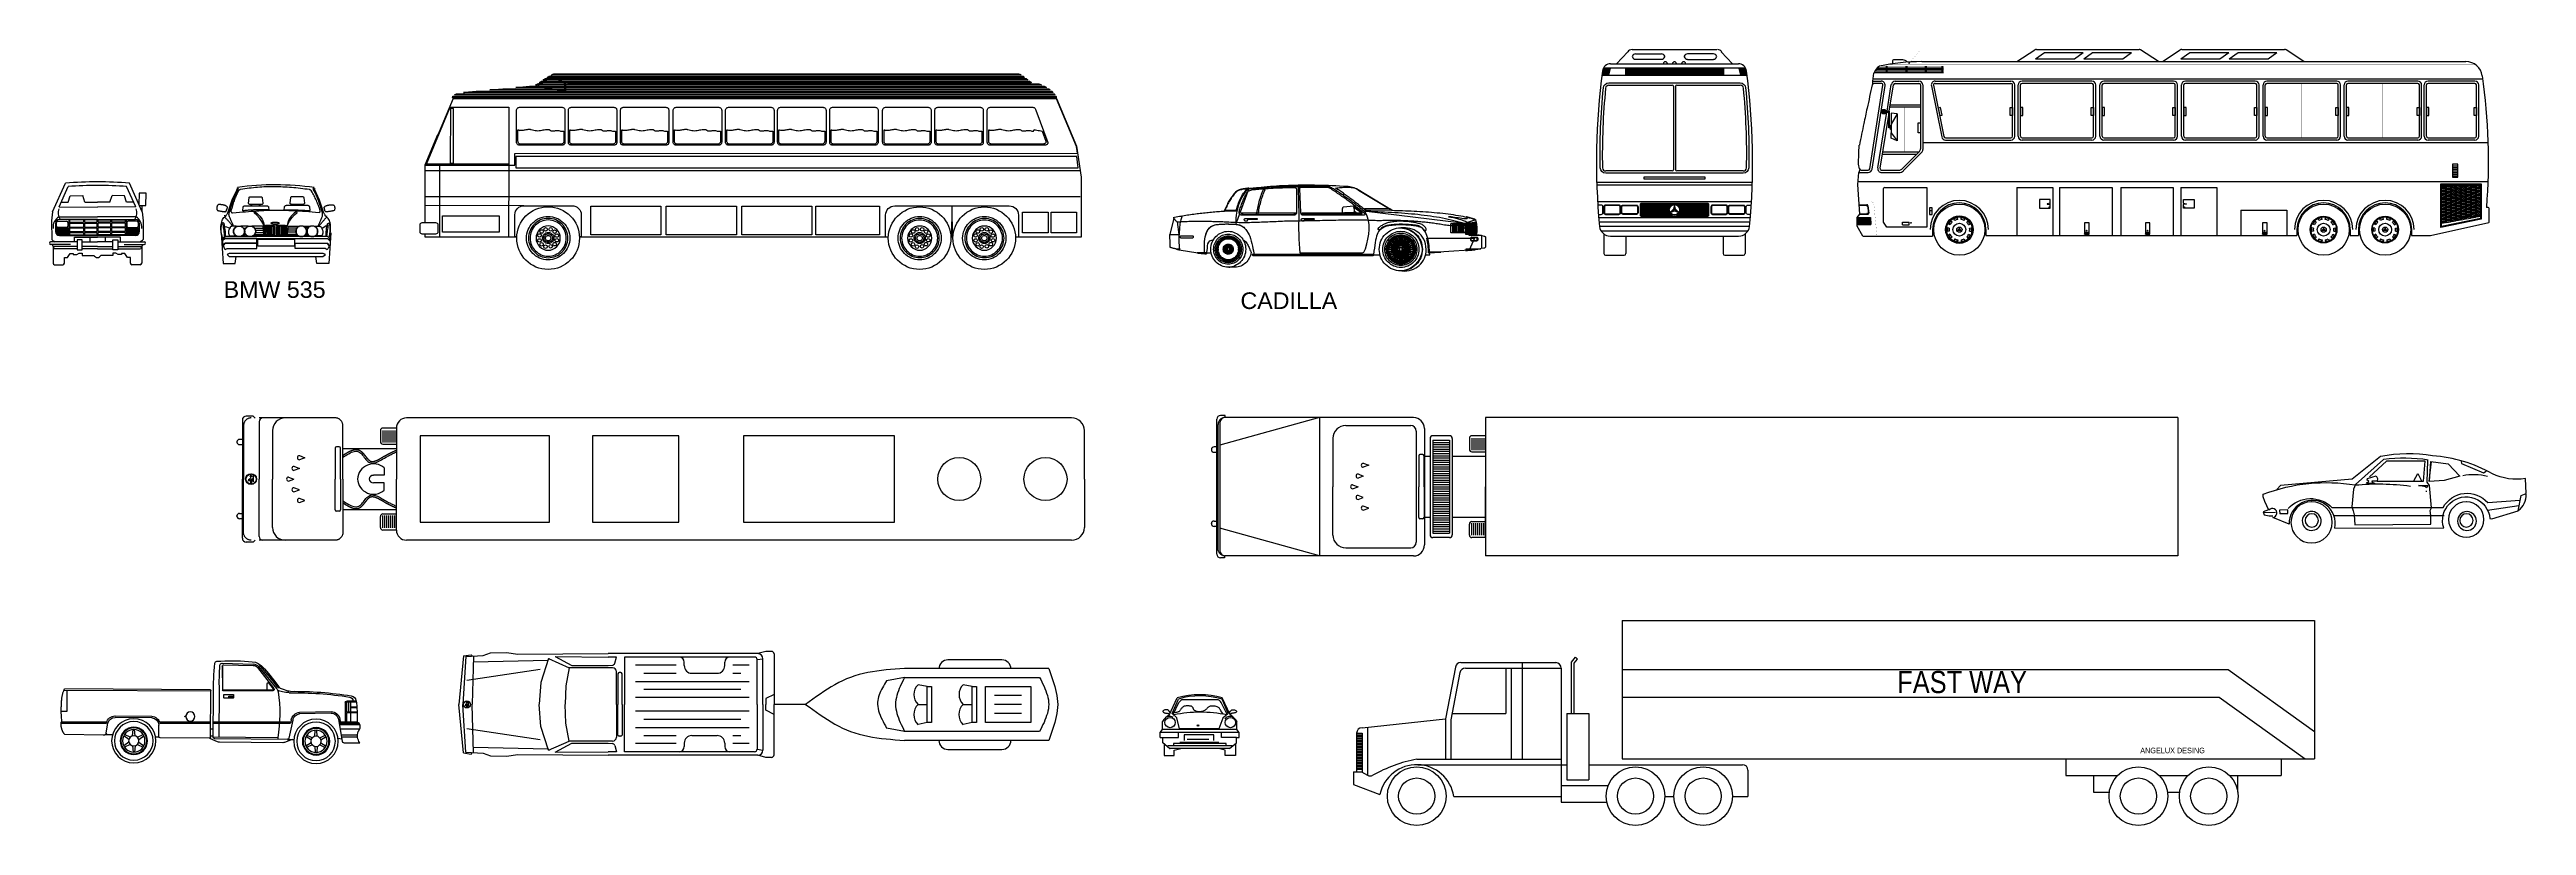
# Model space of a CAD drawing. Header units: millimetres. Extents: x 76.8 to 121.6, y 120.5 to 134.5.
import ezdxf
from ezdxf.enums import TextEntityAlignment as Align

# ---------------------------------------------------------------- set-up
doc = ezdxf.new("R2010")
doc.units = ezdxf.units.MM
for name, color, linetype in [('5', 7, 'Continuous'), ('7', 7, 'Continuous'), ('PROP', 7, 'Continuous')]:
    doc.layers.add(name, color=color, linetype=linetype)

# ---------------------------------------------------------------- blocks, each defined once
blk = doc.blocks.new('AUTOMOV2')
for points in [[(-1.336, 0.198), (0.631, 0.203, -1.131323), (1.462, 0.371), (1.497, 0.37), (1.971, 0.515), (2.025, 0.789), (2.119, 0.828), (2.104, 1.095, -0.154495), (1.508, 1.181, 0.112716), (0.427, 1.504, 0.090407), (-0.511, 1.494), (-1.025, 1.081), (-2.317, 0.971), (-2.383, 0.895)], [(0.35, 1.43, 0.065468), (-0.455, 1.442), (-0.963, 0.985), (-1, 0.903), (-1.029, 0.587), (-1.005, 0.514), (-0.989, 0.439), (-0.975, 0.26), (0.397, 0.274), (0.394, 0.426), (0.384, 0.52), (0.409, 0.569), (0.375, 0.97), (0.333, 1.03), (0.343, 1.419)], [(-1.336, 0.198, 1.124536), (-2.162, 0.271), (-2.458, 0.394, 1.540729), (-2.526, 0.524), (-2.601, 0.678), (-2.628, 0.766), (-2.628, 0.813, -0.13334), (-0.968, 0.979, -0.056708), (0.027, 0.96, -0.056708)], [(0.972, 1.15, -0.109617), (1.42, 1.138, -0.109617)], [(-2.18, 0.552, -0.430484), (-1.39, 0.575), (0.619, 0.575, -0.513683), (1.423, 0.665), (2.005, 0.705)], [(-1.759, 0.677, 212.888352), (-1.752, 0.677, 212.888352)], [(-1.738, 0.498, 0.019978), (-1.751, 0.498, -1), (-1.751, 0.498, -0.038441), (-1.751, 0.498, 1), (-1.751, 0.498, 0.005138), (-1.751, 0.5, 45.366455), (-1.736, 0.499, 45.366455)], [(-1.754, 0.46, 240.020832), (-1.752, 0.46, 240.020832)], [(1.034, 0.676, 212.888352), (1.04, 0.676, 212.888352)], [(1.055, 0.497, 0.019978), (1.042, 0.497, -1), (1.042, 0.497, -0.038441), (1.042, 0.497, 1), (1.042, 0.497, 0.005138), (1.042, 0.499, 45.366455), (1.057, 0.499, 45.366455)], [(1.038, 0.459, 240.020832), (1.04, 0.459, 240.020832)], [(1.973, 0.517, 0.259283), (2.117, 0.815, 0.259283)]]:
    blk.add_lwpolyline(points, format="xyb")
for points in [[(-0.573, 1.048), (-0.403, 1.05), (0.267, 1.05), (0.297, 1.408), (-0.405, 1.411), (-0.709, 1.127)], [(0.375, 1.049), (0.396, 1.401), (0.71, 1.358), (0.922, 1.141), (0.639, 1.058), (0.366, 1.043), (0.407, 1.405)], [(0.943, 1.4), (0.951, 1.366), (1.35, 1.2), (1.396, 1.23)], [(-0.764, 1.019), (-0.729, 1.034), (-0.72, 1.045), (-0.752, 1.067), (-0.748, 1.099), (-0.593, 1.142), (-0.567, 1.097), (-0.573, 1.046), (-0.67, 1.049), (-0.663, 1.028), (-0.613, 1.008), (-0.756, 1.013)], [(0.091, 1.053), (0.163, 1.188), (0.227, 1.054)], [(0.176, 0.972), (0.344, 0.971), (0.317, 0.925), (0.3, 0.948), (0.18, 0.972)], [(-2.533, 0.532), (-2.631, 0.493), (-2.61, 0.439), (-2.521, 0.423), (-2.458, 0.421)], [(-2.631, 0.481), (-2.408, 0.491)], [(-2.328, 0.467), (-2.187, 0.466), (-2.188, 0.529), (-2.337, 0.526), (-2.332, 0.458)], [(0.307, 0.868), (0.324, 0.87)], [(1.418, 0.522), (1.987, 0.61)], [(-1.357, 0.429), (0.639, 0.426)]]:
    blk.add_lwpolyline(points)
blk = doc.blocks.new('PICKUP1')
for p, q in [((-0.553, 1.806), (-0.604, 1.769)), ((-0.503, 1.827), (-0.553, 1.806)), ((-0.446, 1.837), (-0.503, 1.827)), ((0.099, 1.81), (-0.463, 1.796)), ((-0.377, 1.844), (-0.446, 1.837)), ((-0.831, 1.508), (-0.927, 1.384)), ((-0.81, 1.492), (-0.9, 1.376)), ((-0.558, 1.75), (-0.884, 1.356)), ((-0.538, 1.734), (-0.835, 1.355)), ((-0.736, 1.626), (-0.831, 1.508)), ((-0.74, 1.455), (-0.825, 1.347)), ((-0.716, 1.61), (-0.811, 1.492)), ((-0.74, 1.455), (-0.74, 1.476)), ((-0.663, 1.711), (-0.736, 1.626)), ((-0.574, 1.776), (-0.717, 1.609)), ((-0.717, 1.325), (-0.717, 1.447)), ((-0.604, 1.769), (-0.663, 1.711)), ((0.069, 1.784), (-0.462, 1.771)), ((0.084, 1.325), (0.095, 1.758)), ((0.095, 1.758), (0.095, 1.325)), ((0.316, 1.331), (2.947, 1.345)), ((-2.336, 0.929), (-2.144, 0.929)), ((-2.336, 0.916), (-2.144, 0.916)), ((-2.331, 1.005), (-2.221, 1.005)), ((-2.33, 1.018), (-2.221, 1.018)), ((-2.322, 1.108), (-2.15, 1.108)), ((-2.319, 1.127), (-2.15, 1.127)), ((-2.221, 1.108), (-2.221, 0.929)), ((-2.221, 0.916), (-2.221, 0.754)), ((-2.182, 1.108), (-2.182, 0.929)), ((-2.144, 1.101), (-2.144, 0.929)), ((-2.144, 0.916), (-2.144, 0.754)), ((-2.125, 1.101), (-2.125, 0.754)), ((-1.871, 0.933), (-1.299, 0.92)), ((-1.87, 0.907), (-1.3, 0.895)), ((-1.095, 1.308), (-0.99, 1.34)), ((-1.095, 1.308), (-1.095, 1.278)), ((-0.815, 1.325), (-0.704, 1.325)), ((-0.815, 1.313), (0.083, 1.313)), ((-0.704, 1.325), (0.084, 1.325)), ((0.155, 0.473), (0.148, 1.338)), ((0.26, 0.473), (0.256, 1.253)), ((0.303, 1.305), (2.956, 1.319)), ((0.308, 0.461), (0.303, 1.318)), ((2.904, 1.319), (2.904, 0.94)), ((2.904, 0.94), (3.003, 0.94)), ((-2.385, 0.7), (-2.017, 0.7)), ((-2.385, 0.7), (-2.385, 0.631)), ((-2.382, 0.713), (-2.015, 0.713)), ((-2.381, 0.618), (-2.032, 0.618)), ((-2.381, 0.618), (-2.356, 0.575)), ((-2.364, 0.733), (-2.378, 0.718)), ((-2.37, 0.726), (-2.013, 0.726)), ((-2.337, 0.754), (-2.364, 0.733)), ((-2.348, 0.473), (-2.058, 0.473)), ((-2.346, 0.511), (-2.051, 0.511)), ((-2.008, 0.754), (-2.337, 0.754)), ((-1.999, 0.802), (-2.071, 0.396)), ((-2.064, 0.437), (-1.992, 0.454)), ((-2.024, 0.806), (-2.034, 0.754)), ((-1.685, 0.426), (-1.777, 0.49)), ((-1.662, 0.465), (-1.764, 0.512)), ((-1.618, 0.49), (-1.608, 0.602)), ((-1.573, 0.49), (-1.583, 0.602)), ((-1.529, 0.465), (-1.427, 0.512)), ((-1.506, 0.426), (-1.414, 0.49)), ((-1.176, 0.781), (-1.107, 0.456)), ((-1.151, 0.786), (-1.138, 0.728)), ((0.259, 0.754), (-1.144, 0.754)), ((0.259, 0.728), (-1.138, 0.728)), ((-1.082, 0.436), (0.235, 0.448)), ((-0.904, 0.465), (0.26, 0.474)), ((-0.904, 0.465), (-0.904, 0.439)), ((0.259, 0.619), (0.307, 0.619)), ((0.26, 0.491), (0.308, 0.491)), ((1.23, 0.754), (0.306, 0.754)), ((1.222, 0.728), (0.306, 0.728)), ((0.314, 0.455), (1.218, 0.463)), ((0.756, 0.857), (0.769, 0.857)), ((0.756, 0.841), (0.769, 0.841)), ((1.238, 0.473), (1.3, 0.476)), ((1.244, 0.489), (1.244, 0.694)), ((1.37, 0.848), (2.05, 0.857)), ((1.371, 0.823), (2.032, 0.832)), ((1.605, 0.434), (1.513, 0.499)), ((1.627, 0.473), (1.526, 0.521)), ((1.672, 0.499), (1.681, 0.611)), ((1.717, 0.499), (1.707, 0.611)), ((1.761, 0.473), (1.863, 0.521)), ((1.784, 0.434), (1.875, 0.499)), ((2.209, 0.522), (2.078, 0.523)), ((2.19, 0.554), (2.16, 0.726)), ((2.993, 0.754), (2.179, 0.754)), ((2.185, 0.728), (2.185, 0.73)), ((3.007, 0.728), (2.185, 0.728)), ((2.245, 0.512), (2.939, 0.525)), ((-2.097, 0.375), (-2.385, 0.375)), ((-1.685, 0.374), (-1.777, 0.31)), ((-1.662, 0.335), (-1.764, 0.288)), ((-1.618, 0.31), (-1.608, 0.198)), ((-1.573, 0.31), (-1.583, 0.198)), ((-1.529, 0.335), (-1.427, 0.288)), ((-1.506, 0.374), (-1.414, 0.31)), ((-1.082, 0.436), (-1.197, 0.436)), ((1.605, 0.383), (1.513, 0.319)), ((1.627, 0.344), (1.526, 0.297)), ((1.672, 0.318), (1.681, 0.207)), ((1.717, 0.318), (1.707, 0.207)), ((1.761, 0.344), (1.863, 0.297)), ((1.784, 0.383), (1.875, 0.319))]:
    blk.add_line(p, q)
for points in [[(2.993, 0.754), (2.996, 0.791), (2.999, 0.824), (3.001, 0.854), (3.002, 0.881), (3.003, 0.906), (3.003, 0.929), (3.004, 0.951), (3.003, 0.973), (3.003, 0.994), (3.003, 1.016), (3.002, 1.037), (3.002, 1.058), (3.001, 1.078), (3, 1.098), (2.999, 1.116), (2.998, 1.133), (2.996, 1.149), (2.995, 1.163), (2.993, 1.176), (2.992, 1.189), (2.99, 1.201), (2.988, 1.213), (2.985, 1.224), (2.983, 1.236), (2.98, 1.248), (2.977, 1.26), (2.974, 1.273), (2.97, 1.286), (2.965, 1.3), (2.96, 1.314), (2.954, 1.329), (2.947, 1.345)], [(-1.114, 1.277), (-1.082, 1.279), (-1.051, 1.283), (-1.021, 1.288), (-0.993, 1.294), (-0.968, 1.3), (-0.944, 1.305), (-0.924, 1.309), (-0.907, 1.313)], [(2.939, 0.525), (2.946, 0.531), (2.951, 0.537), (2.955, 0.542), (2.959, 0.548), (2.963, 0.553), (2.965, 0.557), (2.968, 0.562), (2.97, 0.567), (2.973, 0.572), (2.975, 0.577), (2.977, 0.581), (2.979, 0.586), (2.981, 0.591), (2.983, 0.596), (2.985, 0.601), (2.987, 0.606), (2.989, 0.611), (2.991, 0.616), (2.992, 0.621), (2.994, 0.626), (2.996, 0.631), (2.997, 0.636), (2.998, 0.641), (3, 0.645), (3.001, 0.65), (3.002, 0.655), (3.003, 0.659), (3.004, 0.664), (3.005, 0.669), (3.005, 0.673), (3.006, 0.678), (3.006, 0.683), (3.007, 0.687), (3.007, 0.692), (3.007, 0.697), (3.007, 0.702), (3.008, 0.706), (3.008, 0.711), (3.008, 0.715), (3.008, 0.719), (3.008, 0.722), (3.007, 0.726), (3.007, 0.729), (3.007, 0.731), (3.007, 0.734), (3.007, 0.736), (3.006, 0.738), (3.006, 0.74), (3.005, 0.742), (3.004, 0.744), (3.003, 0.746), (3.002, 0.747), (3, 0.749), (2.998, 0.75), (2.996, 0.752), (2.993, 0.754)]]:
    blk.add_lwpolyline(points)
for points in [[(0.059, 1.248), (-0.098, 1.248, 0.414214), (-0.109, 1.237), (-0.109, 1.193, 0.414214), (-0.098, 1.181), (0.059, 1.181, 0.414214), (0.07, 1.193), (0.07, 1.237, 0.414214)], [(-0.025, 1.216), (-0.094, 1.216, 0.414214), (-0.099, 1.211), (-0.099, 1.192, 0.414214), (-0.094, 1.187), (-0.025, 1.187, 0.414214), (-0.02, 1.192), (-0.02, 1.211, 0.414214)]]:
    blk.add_lwpolyline(points, format="xyb", close=True)
blk.add_lwpolyline([(-1.165, 0.436), (-1.059, 0.391, 0.129344), (-0.996, 0.375), (0.144, 0.383, 0.143529), (0.213, 0.404), (0.32, 0.454)], format="xyb")
for centre, radius in [((0.674, 0.849), 0.0831), ((-1.596, 0.4), 0.4), ((-1.596, 0.4), 0.349), ((-1.596, 0.4), 0.247), ((-1.596, 0.4), 0.234), ((-1.596, 0.4), 0.202), ((-1.596, 0.4), 0.093), ((1.694, 0.409), 0.4), ((1.694, 0.409), 0.349), ((1.694, 0.409), 0.247), ((1.694, 0.409), 0.234), ((1.694, 0.409), 0.202), ((1.694, 0.409), 0.093)]:
    blk.add_circle(centre, radius)
for centre, radius, start, end in [((-0.598, 1.785), 0.0256, 339.6059, 14.9923), ((-0.459, 1.669), 0.128, 91.4019, 140.4084), ((-0.075, -1.979), 3.834, 85.9858, 94.516), ((0.1, 1.772), 0.0384, 4.66, 91.4019), ((0.19, 1.808), 0.0384, 5.9218, 85.9858), ((-4.861, 1.284), 5.117, 359.6481, 5.9218), ((-1.028, 1.462), 0.128, 287.0463, 322.199), ((-0.932, 1.425), 0.0577, 259.9183, 302.7405), ((-0.785, 1.275), 0.128, 140.4084, 171.4649), ((-0.815, 1.338), 0.0256, 140.4084, 270), ((-0.815, 1.338), 0.0128, 140.4084, 270), ((-0.73, 1.447), 0.0128, 0, 141.9931), ((-0.459, 1.669), 0.102, 91.4019, 140.4084), ((0.07, 1.758), 0.0256, 0, 91.4019), ((-3.585, 1.471), 3.735, 357.9453, 4.66), ((-0.463, 0.85), 1.877, 171.2972, 182.954), ((-2.217, 1.119), 0.102, 99.2426, 171.2972), ((-2.189, 1.123), 0.0768, 98.9845, 177.2025), ((-1.206, -5.093), 6.396, 89.3498, 99.2426), ((-1.206, -5.093), 6.37, 89.1723, 98.9845), ((-2.15, 1.101), 0.0256, 0, 90), ((-2.15, 1.101), 0.0064, 0, 90), ((-1.873, 0.779), 0.154, 88.7378, 169.8752), ((-1.873, 0.779), 0.128, 88.7378, 169.8752), ((-1.303, 0.767), 0.128, 6.3302, 88.7378), ((-1.303, 0.767), 0.154, 6.3302, 88.7378), ((-1.132, 1.43), 0.128, 269.3498, 287.0463), ((1.69, 0.903), 2.631, 171.4649, 189.5977), ((0.083, 1.325), 0.0128, 270, 0), ((0.316, 1.318), 0.0128, 90.3109, 180.3478), ((-2.359, 0.7), 0.0256, 136.9581, 180), ((-2.359, 0.631), 0.0256, 180, 210.3085), ((-2.582, 0.506), 0.237, 326.4781, 16.9181), ((-1.082, 0.462), 0.0256, 191.8978, 270.4295), ((0.234, 0.473), 0.0256, 270.4295, 0.3037), ((0.314, 0.461), 0.0064, 180.3478, 270.553), ((0.769, 0.849), 0.00781, 273.6914, 86.3086), ((1.218, 0.489), 0.0256, 270.553, 0.4109), ((1.372, 0.695), 0.154, 90.4553, 167.524), ((1.372, 0.695), 0.128, 90.4553, 180.4109), ((2.034, 0.704), 0.154, 9.9407, 90.7766), ((2.034, 0.704), 0.128, 9.9407, 90.7766), ((2.24, 0.563), 0.0512, 189.9407, 274.9772), ((-2.097, 0.401), 0.0256, 270, 349.8752)]:
    blk.add_arc(centre, radius, start, end)

msp = doc.modelspace()

# ---------------------------------------------------------------- linework, layer by layer
for p, q in [((107.46, 134.172), (104.892, 134.172)), ((105.012, 134.172), (104.982, 134.046)), ((105.023, 134.252), (107.329, 134.252)), ((105.129, 134.25), (105.332, 134.469)), ((105.293, 134.172), (105.293, 134.046)), ((105.41, 134.507), (106.942, 134.507)), ((105.474, 134.431), (105.94, 134.431)), ((105.94, 134.332), (105.474, 134.332)), ((106.878, 134.431), (106.412, 134.431)), ((106.412, 134.332), (106.878, 134.332)), ((107.223, 134.25), (107.02, 134.469)), ((107.06, 134.172), (107.06, 134.046)), ((107.34, 134.172), (107.37, 134.046)), ((109.839, 134.181), (109.995, 134.181)), ((109.995, 134.209), (109.995, 134.081)), ((110.012, 134.209), (110.012, 134.081)), ((110.012, 134.181), (110.352, 134.181)), ((110.11, 134.289), (110.11, 134.252)), ((110.146, 134.326), (110.299, 134.326)), ((110.352, 134.209), (110.352, 134.081)), ((110.369, 134.209), (110.369, 134.081)), ((110.369, 134.181), (110.704, 134.181)), ((110.405, 134.269), (110.419, 134.279)), ((110.417, 134.261), (110.428, 134.273)), ((110.428, 134.273), (110.419, 134.279)), ((110.641, 134.29), (120.464, 134.29)), ((110.704, 134.209), (110.704, 134.081)), ((110.721, 134.209), (110.721, 134.081)), ((110.721, 134.181), (111, 134.181)), ((111, 134.209), (111, 134.081)), ((111.016, 134.209), (111.016, 134.081)), ((111.016, 134.181), (111.034, 134.181)), ((112.359, 134.29), (112.682, 134.501)), ((112.694, 134.34), (112.854, 134.457)), ((112.694, 134.34), (113.397, 134.34)), ((112.709, 134.509), (114.565, 134.509)), ((112.854, 134.457), (113.557, 134.457)), ((113.397, 134.34), (113.557, 134.457)), ((113.566, 134.34), (113.725, 134.457)), ((113.566, 134.34), (114.269, 134.34)), ((113.725, 134.457), (114.428, 134.457)), ((114.269, 134.34), (114.428, 134.457)), ((114.915, 134.29), (114.592, 134.501)), ((114.985, 134.29), (115.308, 134.501)), ((115.32, 134.34), (115.479, 134.457)), ((115.32, 134.34), (116.023, 134.34)), ((115.335, 134.509), (117.191, 134.509)), ((115.479, 134.457), (116.182, 134.457)), ((116.023, 134.34), (116.182, 134.457)), ((116.191, 134.34), (116.351, 134.457)), ((116.191, 134.34), (116.894, 134.34)), ((116.351, 134.457), (117.054, 134.457)), ((116.894, 134.34), (117.054, 134.457)), ((117.54, 134.29), (117.218, 134.501)), ((104.866, 134.046), (107.486, 134.046)), ((104.986, 134.06), (104.868, 134.06)), ((104.99, 134.08), (104.871, 134.08)), ((104.995, 134.099), (104.873, 134.099)), ((104.999, 134.119), (104.876, 134.119)), ((105.004, 134.138), (104.879, 134.138)), ((105.009, 134.158), (104.885, 134.158)), ((104.991, 133.866), (106.137, 133.866)), ((105.293, 134.158), (107.06, 134.158)), ((105.293, 134.138), (107.06, 134.138)), ((105.293, 134.119), (107.06, 134.119)), ((105.293, 134.099), (107.06, 134.099)), ((105.293, 134.08), (107.06, 134.08)), ((105.293, 134.06), (107.06, 134.06)), ((106.156, 133.846), (106.156, 132.336)), ((106.196, 133.846), (106.196, 132.336)), ((106.216, 133.866), (107.362, 133.866)), ((107.344, 134.158), (107.467, 134.158)), ((107.348, 134.138), (107.473, 134.138)), ((107.353, 134.119), (107.477, 134.119)), ((107.358, 134.099), (107.479, 134.099)), ((107.362, 134.08), (107.482, 134.08)), ((107.367, 134.06), (107.484, 134.06)), ((109.702, 132.355), (109.937, 133.865)), ((109.743, 132.348), (109.977, 133.858)), ((109.758, 133.893), (109.756, 133.939)), ((109.756, 133.939), (109.908, 133.939)), ((109.762, 133.98), (120.769, 133.98)), ((109.908, 133.898), (109.775, 133.898)), ((109.783, 134.097), (109.995, 134.097)), ((109.795, 134.125), (109.995, 134.125)), ((109.813, 134.153), (109.995, 134.153)), ((110.012, 134.153), (110.352, 134.153)), ((110.012, 134.125), (110.352, 134.125)), ((110.012, 134.097), (110.352, 134.097)), ((110.013, 133.394), (110.091, 133.88)), ((110.054, 133.394), (110.132, 133.874)), ((110.161, 133.939), (110.589, 133.939)), ((110.161, 133.898), (110.589, 133.898)), ((110.369, 134.153), (110.704, 134.153)), ((110.369, 134.125), (110.704, 134.125)), ((110.369, 134.097), (110.704, 134.097)), ((110.618, 133.869), (110.618, 132.718)), ((110.659, 133.869), (110.659, 132.701)), ((110.721, 134.153), (111, 134.153)), ((110.721, 134.125), (111, 134.125)), ((110.721, 134.097), (111, 134.097)), ((110.814, 133.855), (111.001, 132.93)), ((110.854, 133.863), (111.041, 132.938)), ((110.882, 133.939), (112.25, 133.939)), ((110.882, 133.898), (112.25, 133.898)), ((111.016, 134.153), (111.034, 134.153)), ((111.016, 134.125), (111.034, 134.125)), ((111.016, 134.097), (111.034, 134.097)), ((112.279, 132.943), (112.279, 133.869)), ((112.32, 132.943), (112.32, 133.869)), ((112.381, 132.943), (112.381, 133.869)), ((112.422, 132.943), (112.422, 133.869)), ((113.711, 133.939), (112.451, 133.939)), ((113.713, 133.898), (112.451, 133.898)), ((113.74, 132.943), (113.74, 133.869)), ((113.781, 132.943), (113.781, 133.869)), ((113.858, 132.943), (113.858, 133.869)), ((113.899, 132.943), (113.899, 133.869)), ((115.188, 133.939), (113.928, 133.939)), ((115.191, 133.898), (113.928, 133.898)), ((115.217, 132.943), (115.217, 133.869)), ((115.258, 132.943), (115.258, 133.869)), ((115.33, 132.943), (115.33, 133.869)), ((115.371, 132.943), (115.371, 133.869)), ((116.66, 133.939), (115.4, 133.939)), ((116.662, 133.898), (115.4, 133.898)), ((116.689, 132.943), (116.689, 133.869)), ((116.73, 132.943), (116.73, 133.869)), ((116.802, 132.943), (116.802, 133.869)), ((116.843, 132.943), (116.843, 133.869)), ((118.132, 133.939), (116.872, 133.939)), ((118.134, 133.898), (116.872, 133.898)), ((118.161, 132.943), (118.161, 133.869)), ((118.202, 132.943), (118.202, 133.869)), ((118.266, 132.943), (118.266, 133.869)), ((118.307, 132.943), (118.307, 133.869)), ((119.596, 133.939), (118.336, 133.939)), ((119.598, 133.898), (118.336, 133.898)), ((119.625, 132.943), (119.625, 133.869)), ((119.666, 132.943), (119.666, 133.869)), ((119.711, 132.943), (119.711, 133.869)), ((119.752, 132.943), (119.752, 133.869)), ((120.626, 133.939), (119.781, 133.939)), ((120.628, 133.898), (119.781, 133.898)), ((120.655, 132.943), (120.655, 133.869)), ((120.696, 132.943), (120.696, 133.869)), ((109.847, 132.37), (110.011, 133.38)), ((109.888, 132.364), (110.043, 133.324)), ((109.937, 133.415), (109.931, 133.409)), ((109.937, 133.363), (109.931, 133.357)), ((109.953, 133.394), (109.953, 133.38)), ((109.953, 133.394), (110.057, 133.394)), ((109.953, 133.38), (110.043, 133.38)), ((109.982, 133.415), (109.975, 133.409)), ((109.982, 133.363), (109.975, 133.358)), ((110.043, 133.098), (110.043, 133.38)), ((110.057, 133.113), (110.057, 133.394)), ((110.067, 133.472), (110.618, 133.472)), ((110.074, 133.513), (110.618, 133.513)), ((110.091, 133.362), (110.091, 133.16)), ((110.196, 133.345), (110.091, 133.362)), ((110.196, 133.345), (110.091, 133.16)), ((110.196, 133.345), (110.196, 132.859)), ((110.078, 133.098), (110.043, 133.098)), ((110.078, 133.113), (110.057, 133.113)), ((110.091, 133.16), (110.091, 133.004)), ((110.091, 132.906), (110.091, 133.004)), ((110.091, 133.004), (110.196, 132.859)), ((110.196, 132.859), (110.091, 132.906)), ((110.659, 132.833), (120.869, 132.833)), ((111.07, 132.914), (112.25, 132.914)), ((111.07, 132.873), (112.25, 132.873)), ((112.451, 132.914), (113.711, 132.914)), ((113.711, 132.873), (112.451, 132.873)), ((113.928, 132.914), (115.188, 132.914)), ((115.188, 132.873), (113.928, 132.873)), ((115.4, 132.914), (116.66, 132.914)), ((116.66, 132.873), (115.4, 132.873)), ((116.872, 132.914), (118.132, 132.914)), ((118.132, 132.873), (116.872, 132.873)), ((118.336, 132.914), (119.596, 132.914)), ((119.596, 132.873), (118.336, 132.873)), ((119.781, 132.914), (120.626, 132.914)), ((120.626, 132.873), (119.781, 132.873)), ((109.93, 132.622), (110.551, 132.622)), ((109.936, 132.663), (110.592, 132.663)), ((110.28, 132.351), (110.597, 132.668)), ((110.309, 132.322), (110.638, 132.651)), ((120.22, 132.408), (120.32, 132.408)), ((120.22, 132.378), (120.32, 132.378)), ((76.894, 131.578), (77.127, 132.095)), ((77.012, 131.67), (77.176, 132.035)), ((78.394, 131.67), (78.23, 132.035)), ((78.512, 131.578), (78.279, 132.095)), ((104.772, 132.113), (107.581, 132.113)), ((104.773, 132.063), (107.579, 132.063)), ((106.137, 132.316), (104.934, 132.316)), ((107.418, 132.316), (106.216, 132.316)), ((109.522, 132.342), (109.507, 132.289)), ((109.507, 132.289), (109.673, 132.289)), ((109.507, 132.289), (109.673, 132.289)), ((109.548, 132.33), (109.673, 132.33)), ((109.916, 132.33), (110.23, 132.33)), ((109.916, 132.289), (110.23, 132.289)), ((109.951, 131.394), (109.951, 131.997)), ((109.971, 132.017), (110.73, 132.017)), ((110.73, 132.017), (110.73, 131.299)), ((112.356, 132.017), (112.356, 131.148)), ((112.356, 132.017), (113.004, 132.017)), ((113.004, 132.017), (113.004, 131.148)), ((113.13, 132.017), (114.077, 132.017)), ((113.13, 132.017), (113.13, 131.148)), ((114.077, 132.017), (114.077, 131.148)), ((114.232, 132.017), (115.179, 132.017)), ((114.232, 132.017), (114.232, 131.148)), ((115.179, 132.017), (115.179, 131.148)), ((115.316, 132.017), (115.965, 132.017)), ((115.316, 132.017), (115.316, 131.148)), ((115.965, 132.017), (115.965, 131.148)), ((120.011, 131.295), (120.011, 132.082)), ((120.011, 132.082), (120.741, 132.082)), ((120.026, 131.313), (120.026, 132.067)), ((120.026, 132.067), (120.726, 132.067)), ((120.092, 132.055), (120.026, 132.043)), ((120.026, 132.055), (120.096, 132.055)), ((120.096, 132.038), (120.026, 132.026)), ((120.096, 132.018), (120.026, 132.006)), ((120.096, 131.998), (120.026, 131.986)), ((120.096, 131.978), (120.026, 131.966)), ((120.096, 131.958), (120.026, 131.946)), ((120.096, 131.938), (120.026, 131.926)), ((120.096, 131.378), (120.096, 132.055)), ((120.116, 132.055), (120.186, 132.055)), ((120.116, 131.382), (120.116, 132.055)), ((120.186, 132.054), (120.116, 132.042)), ((120.186, 132.034), (120.116, 132.022)), ((120.186, 132.014), (120.116, 132.002)), ((120.186, 131.994), (120.116, 131.982)), ((120.186, 131.974), (120.116, 131.962)), ((120.186, 131.954), (120.116, 131.942)), ((120.186, 131.934), (120.116, 131.922)), ((120.186, 131.394), (120.186, 132.055)), ((120.206, 132.055), (120.276, 132.055)), ((120.206, 131.398), (120.206, 132.055)), ((120.276, 132.051), (120.206, 132.038)), ((120.276, 132.031), (120.206, 132.018)), ((120.276, 132.011), (120.206, 131.998)), ((120.276, 131.991), (120.206, 131.978)), ((120.276, 131.971), (120.206, 131.958)), ((120.276, 131.951), (120.206, 131.938)), ((120.276, 131.931), (120.206, 131.918)), ((120.22, 132.348), (120.32, 132.348)), ((120.22, 132.318), (120.32, 132.318)), ((120.22, 132.288), (120.32, 132.288)), ((120.22, 132.258), (120.32, 132.258)), ((120.22, 132.228), (120.32, 132.228)), ((120.276, 131.411), (120.276, 132.055)), ((120.296, 132.055), (120.366, 132.055)), ((120.296, 131.414), (120.296, 132.055)), ((120.366, 132.047), (120.296, 132.034)), ((120.366, 132.027), (120.296, 132.014)), ((120.366, 132.007), (120.296, 131.994)), ((120.366, 131.987), (120.296, 131.974)), ((120.366, 131.967), (120.296, 131.954)), ((120.366, 131.947), (120.296, 131.934)), ((120.366, 131.927), (120.296, 131.914)), ((120.366, 131.427), (120.366, 132.055)), ((120.445, 132.055), (120.386, 132.044)), ((120.386, 132.055), (120.456, 132.055)), ((120.386, 131.43), (120.386, 132.055)), ((120.456, 132.043), (120.386, 132.03)), ((120.456, 132.023), (120.386, 132.01)), ((120.456, 132.003), (120.386, 131.99)), ((120.456, 131.983), (120.386, 131.97)), ((120.456, 131.963), (120.386, 131.95)), ((120.456, 131.943), (120.386, 131.93)), ((120.456, 131.443), (120.456, 132.055)), ((120.521, 132.055), (120.476, 132.047)), ((120.476, 132.055), (120.546, 132.055)), ((120.476, 131.447), (120.476, 132.055)), ((120.546, 132.039), (120.476, 132.027)), ((120.546, 132.019), (120.476, 132.007)), ((120.546, 131.999), (120.476, 131.987)), ((120.546, 131.979), (120.476, 131.967)), ((120.546, 131.959), (120.476, 131.947)), ((120.546, 131.939), (120.476, 131.927)), ((120.546, 131.459), (120.546, 132.055)), ((120.632, 132.055), (120.566, 132.043)), ((120.566, 132.055), (120.636, 132.055)), ((120.566, 131.463), (120.566, 132.055)), ((120.636, 132.035), (120.566, 132.023)), ((120.636, 132.015), (120.566, 132.003)), ((120.636, 131.995), (120.566, 131.983)), ((120.636, 131.975), (120.566, 131.963)), ((120.636, 131.955), (120.566, 131.943)), ((120.636, 131.935), (120.566, 131.923)), ((120.636, 131.475), (120.636, 132.055)), ((120.656, 132.055), (120.726, 132.055)), ((120.656, 131.479), (120.656, 132.055)), ((120.726, 132.052), (120.656, 132.039)), ((120.726, 132.032), (120.656, 132.019)), ((120.726, 132.012), (120.656, 131.999)), ((120.726, 131.992), (120.656, 131.979)), ((120.726, 131.972), (120.656, 131.959)), ((120.726, 131.952), (120.656, 131.939)), ((120.726, 131.932), (120.656, 131.919)), ((120.726, 132.067), (120.726, 131.456)), ((120.741, 132.082), (120.741, 131.444)), ((76.893, 131.576), (76.875, 131.417)), ((77.006, 131.487), (77.704, 131.487)), ((77.012, 131.67), (77.703, 131.664)), ((77.049, 131.753), (77.177, 131.753)), ((77.177, 131.753), (77.212, 131.869)), ((77.212, 131.869), (77.439, 131.872)), ((77.477, 131.753), (77.439, 131.872)), ((77.477, 131.753), (77.703, 131.753)), ((78.4, 131.487), (77.701, 131.487)), ((77.929, 131.753), (77.703, 131.753)), ((78.394, 131.67), (77.703, 131.664)), ((77.929, 131.753), (77.967, 131.872)), ((78.194, 131.869), (77.967, 131.872)), ((78.229, 131.753), (78.194, 131.869)), ((78.356, 131.753), (78.229, 131.753)), ((78.458, 131.914), (78.451, 131.712)), ((78.582, 131.914), (78.458, 131.914)), ((78.461, 131.692), (78.575, 131.692)), ((78.512, 131.578), (78.512, 131.692)), ((78.513, 131.576), (78.531, 131.417)), ((78.575, 131.692), (78.582, 131.914)), ((104.787, 131.762), (107.565, 131.762)), ((105.561, 131.705), (106.15, 131.705)), ((105.561, 131.686), (106.114, 131.686)), ((105.561, 131.666), (106.098, 131.666)), ((105.561, 131.646), (106.088, 131.646)), ((105.561, 131.627), (106.084, 131.627)), ((105.561, 131.607), (106.083, 131.607)), ((105.561, 131.588), (106.087, 131.588)), ((105.561, 131.568), (106.096, 131.568)), ((105.561, 131.548), (106.112, 131.548)), ((105.561, 131.529), (106.143, 131.529)), ((105.562, 131.725), (106.79, 131.725)), ((105.562, 131.509), (106.791, 131.509)), ((106.095, 131.569), (106.176, 131.616)), ((106.176, 131.709), (106.176, 131.616)), ((106.257, 131.569), (106.176, 131.616)), ((106.203, 131.705), (106.792, 131.705)), ((106.21, 131.529), (106.792, 131.529)), ((106.238, 131.686), (106.792, 131.686)), ((106.241, 131.548), (106.792, 131.548)), ((106.255, 131.666), (106.792, 131.666)), ((106.256, 131.568), (106.792, 131.568)), ((106.264, 131.646), (106.792, 131.646)), ((106.265, 131.588), (106.792, 131.588)), ((106.269, 131.627), (106.792, 131.627)), ((106.269, 131.607), (106.792, 131.607)), ((109.511, 131.707), (109.649, 131.707)), ((109.511, 131.7), (109.649, 131.7)), ((109.524, 131.541), (109.662, 131.541)), ((109.524, 131.535), (109.662, 131.535)), ((109.648, 131.684), (109.657, 131.693)), ((109.659, 131.546), (109.668, 131.555)), ((109.663, 131.688), (109.676, 131.556)), ((109.669, 131.689), (109.682, 131.557)), ((110.778, 131.605), (110.831, 131.605)), ((112.959, 131.734), (112.906, 131.724)), ((112.906, 131.716), (112.959, 131.71)), ((112.946, 131.661), (112.946, 131.663)), ((112.946, 131.661), (112.947, 131.661)), ((112.947, 131.661), (112.947, 131.663)), ((115.419, 131.716), (115.366, 131.71)), ((115.367, 131.734), (115.419, 131.724)), ((115.378, 131.661), (115.378, 131.663)), ((115.379, 131.661), (115.378, 131.661)), ((115.379, 131.661), (115.379, 131.663)), ((116.403, 131.607), (116.403, 131.148)), ((116.403, 131.607), (117.233, 131.607)), ((117.233, 131.607), (117.233, 131.148)), ((120.096, 131.918), (120.026, 131.906)), ((120.096, 131.898), (120.026, 131.886)), ((120.096, 131.878), (120.026, 131.866)), ((120.096, 131.858), (120.026, 131.846)), ((120.096, 131.838), (120.026, 131.826)), ((120.096, 131.818), (120.026, 131.806)), ((120.096, 131.798), (120.026, 131.786)), ((120.096, 131.778), (120.026, 131.766)), ((120.096, 131.758), (120.026, 131.746)), ((120.096, 131.738), (120.026, 131.726)), ((120.096, 131.718), (120.026, 131.706)), ((120.096, 131.698), (120.026, 131.686)), ((120.096, 131.678), (120.026, 131.666)), ((120.096, 131.658), (120.026, 131.646)), ((120.096, 131.638), (120.026, 131.626)), ((120.096, 131.618), (120.026, 131.606)), ((120.096, 131.598), (120.026, 131.586)), ((120.096, 131.578), (120.026, 131.566)), ((120.096, 131.558), (120.026, 131.546)), ((120.096, 131.538), (120.026, 131.526)), ((120.096, 131.518), (120.026, 131.506)), ((120.096, 131.498), (120.026, 131.486)), ((120.096, 131.478), (120.026, 131.466)), ((120.186, 131.914), (120.116, 131.902)), ((120.186, 131.894), (120.116, 131.882)), ((120.186, 131.874), (120.116, 131.862)), ((120.186, 131.854), (120.116, 131.842)), ((120.186, 131.834), (120.116, 131.822)), ((120.186, 131.814), (120.116, 131.802)), ((120.186, 131.794), (120.116, 131.782)), ((120.186, 131.774), (120.116, 131.762)), ((120.186, 131.754), (120.116, 131.742)), ((120.186, 131.734), (120.116, 131.722)), ((120.186, 131.714), (120.116, 131.702)), ((120.186, 131.694), (120.116, 131.682)), ((120.186, 131.674), (120.116, 131.662)), ((120.186, 131.654), (120.116, 131.642)), ((120.186, 131.634), (120.116, 131.622)), ((120.186, 131.614), (120.116, 131.602)), ((120.186, 131.594), (120.116, 131.582)), ((120.186, 131.574), (120.116, 131.562)), ((120.186, 131.554), (120.116, 131.542)), ((120.186, 131.534), (120.116, 131.522)), ((120.186, 131.514), (120.116, 131.502)), ((120.186, 131.494), (120.116, 131.482)), ((120.276, 131.911), (120.206, 131.898)), ((120.276, 131.891), (120.206, 131.878)), ((120.276, 131.871), (120.206, 131.858)), ((120.276, 131.851), (120.206, 131.838)), ((120.276, 131.831), (120.206, 131.818)), ((120.276, 131.811), (120.206, 131.798)), ((120.276, 131.791), (120.206, 131.778)), ((120.276, 131.771), (120.206, 131.758)), ((120.276, 131.751), (120.206, 131.738)), ((120.276, 131.731), (120.206, 131.718)), ((120.276, 131.711), (120.206, 131.698)), ((120.276, 131.691), (120.206, 131.678)), ((120.276, 131.671), (120.206, 131.658)), ((120.276, 131.651), (120.206, 131.638)), ((120.276, 131.631), (120.206, 131.618)), ((120.276, 131.611), (120.206, 131.598)), ((120.276, 131.591), (120.206, 131.578)), ((120.276, 131.571), (120.206, 131.558)), ((120.276, 131.551), (120.206, 131.538)), ((120.276, 131.531), (120.206, 131.518)), ((120.276, 131.511), (120.206, 131.498)), ((120.276, 131.491), (120.206, 131.478)), ((120.366, 131.907), (120.296, 131.894)), ((120.366, 131.887), (120.296, 131.874)), ((120.366, 131.867), (120.296, 131.854)), ((120.366, 131.847), (120.296, 131.834)), ((120.366, 131.827), (120.296, 131.814)), ((120.366, 131.807), (120.296, 131.794)), ((120.366, 131.787), (120.296, 131.774)), ((120.366, 131.767), (120.296, 131.754)), ((120.366, 131.747), (120.296, 131.734)), ((120.366, 131.727), (120.296, 131.714)), ((120.366, 131.707), (120.296, 131.694)), ((120.366, 131.687), (120.296, 131.674)), ((120.366, 131.667), (120.296, 131.654)), ((120.366, 131.647), (120.296, 131.634)), ((120.366, 131.627), (120.296, 131.614)), ((120.366, 131.607), (120.296, 131.594)), ((120.366, 131.587), (120.296, 131.574)), ((120.366, 131.567), (120.296, 131.554)), ((120.366, 131.547), (120.296, 131.534)), ((120.366, 131.527), (120.296, 131.514)), ((120.366, 131.507), (120.296, 131.494)), ((120.366, 131.487), (120.296, 131.474)), ((120.456, 131.923), (120.386, 131.91)), ((120.456, 131.903), (120.386, 131.89)), ((120.456, 131.883), (120.386, 131.87)), ((120.456, 131.863), (120.386, 131.85)), ((120.456, 131.843), (120.386, 131.83)), ((120.456, 131.823), (120.386, 131.81)), ((120.456, 131.803), (120.386, 131.79)), ((120.456, 131.783), (120.386, 131.77)), ((120.456, 131.763), (120.386, 131.75)), ((120.456, 131.743), (120.386, 131.73)), ((120.456, 131.723), (120.386, 131.71)), ((120.456, 131.703), (120.386, 131.69)), ((120.456, 131.683), (120.386, 131.67)), ((120.456, 131.663), (120.386, 131.65)), ((120.456, 131.643), (120.386, 131.63)), ((120.456, 131.623), (120.386, 131.61)), ((120.456, 131.603), (120.386, 131.59)), ((120.456, 131.583), (120.386, 131.57)), ((120.456, 131.563), (120.386, 131.55)), ((120.456, 131.543), (120.386, 131.53)), ((120.456, 131.523), (120.386, 131.51)), ((120.456, 131.503), (120.386, 131.49)), ((120.456, 131.483), (120.386, 131.47)), ((120.546, 131.919), (120.476, 131.907)), ((120.546, 131.899), (120.476, 131.887)), ((120.546, 131.879), (120.476, 131.867)), ((120.546, 131.859), (120.476, 131.847)), ((120.546, 131.839), (120.476, 131.827)), ((120.546, 131.819), (120.476, 131.807)), ((120.546, 131.799), (120.476, 131.787)), ((120.546, 131.779), (120.476, 131.767)), ((120.546, 131.759), (120.476, 131.747)), ((120.546, 131.739), (120.476, 131.727)), ((120.546, 131.719), (120.476, 131.707)), ((120.546, 131.699), (120.476, 131.687)), ((120.546, 131.679), (120.476, 131.667)), ((120.546, 131.659), (120.476, 131.647)), ((120.546, 131.639), (120.476, 131.627)), ((120.546, 131.619), (120.476, 131.607)), ((120.546, 131.599), (120.476, 131.587)), ((120.546, 131.579), (120.476, 131.567)), ((120.546, 131.559), (120.476, 131.547)), ((120.546, 131.539), (120.476, 131.527)), ((120.546, 131.519), (120.476, 131.507)), ((120.546, 131.499), (120.476, 131.487)), ((120.546, 131.479), (120.476, 131.467)), ((120.636, 131.915), (120.566, 131.903)), ((120.636, 131.895), (120.566, 131.883)), ((120.636, 131.875), (120.566, 131.863)), ((120.636, 131.855), (120.566, 131.843)), ((120.636, 131.835), (120.566, 131.823)), ((120.636, 131.815), (120.566, 131.803)), ((120.636, 131.795), (120.566, 131.783)), ((120.636, 131.775), (120.566, 131.763)), ((120.636, 131.755), (120.566, 131.743)), ((120.636, 131.735), (120.566, 131.723)), ((120.636, 131.715), (120.566, 131.703)), ((120.636, 131.695), (120.566, 131.683)), ((120.636, 131.675), (120.566, 131.663)), ((120.636, 131.655), (120.566, 131.643)), ((120.636, 131.635), (120.566, 131.623)), ((120.636, 131.615), (120.566, 131.603)), ((120.636, 131.595), (120.566, 131.583)), ((120.636, 131.575), (120.566, 131.563)), ((120.636, 131.555), (120.566, 131.543)), ((120.636, 131.535), (120.566, 131.523)), ((120.636, 131.515), (120.566, 131.503)), ((120.636, 131.495), (120.566, 131.483)), ((120.726, 131.912), (120.656, 131.899)), ((120.726, 131.892), (120.656, 131.879)), ((120.726, 131.872), (120.656, 131.859)), ((120.726, 131.852), (120.656, 131.839)), ((120.726, 131.832), (120.656, 131.819)), ((120.726, 131.812), (120.656, 131.799)), ((120.726, 131.792), (120.656, 131.779)), ((120.726, 131.772), (120.656, 131.759)), ((120.726, 131.752), (120.656, 131.739)), ((120.726, 131.732), (120.656, 131.719)), ((120.726, 131.712), (120.656, 131.699)), ((120.726, 131.692), (120.656, 131.679)), ((120.726, 131.672), (120.656, 131.659)), ((120.726, 131.652), (120.656, 131.639)), ((120.726, 131.632), (120.656, 131.619)), ((120.726, 131.612), (120.656, 131.599)), ((120.726, 131.592), (120.656, 131.579)), ((120.726, 131.572), (120.656, 131.559)), ((120.726, 131.552), (120.656, 131.539)), ((120.726, 131.532), (120.656, 131.519)), ((120.726, 131.512), (120.656, 131.499)), ((120.726, 131.492), (120.656, 131.479)), ((120.867, 131.656), (120.839, 131.656)), ((120.887, 131.4), (120.887, 131.636)), ((77.335, 131.037), (76.858, 131.037)), ((76.875, 131.417), (76.878, 131.079)), ((76.947, 131.371), (76.947, 131.219)), ((76.947, 131.286), (77.184, 131.286)), ((76.947, 131.269), (77.184, 131.269)), ((76.947, 131.252), (77.184, 131.252)), ((76.947, 131.235), (77.184, 131.235)), ((76.947, 131.218), (77.184, 131.218)), ((76.949, 131.2), (77.184, 131.2)), ((76.957, 131.183), (77.184, 131.183)), ((76.965, 131.322), (76.965, 131.388)), ((76.972, 131.166), (77.184, 131.166)), ((76.989, 131.412), (77.146, 131.412)), ((77.146, 131.298), (76.989, 131.298)), ((77.703, 131.439), (77.015, 131.439)), ((77.015, 131.151), (77.703, 131.151)), ((77.17, 131.388), (77.17, 131.322)), ((77.184, 131.439), (77.184, 131.151)), ((77.449, 131.431), (77.201, 131.431)), ((77.201, 131.431), (77.201, 131.391)), ((77.201, 131.391), (77.449, 131.391)), ((77.201, 131.374), (77.449, 131.374)), ((77.201, 131.374), (77.201, 131.304)), ((77.201, 131.304), (77.449, 131.304)), ((77.201, 131.287), (77.201, 131.221)), ((77.201, 131.287), (77.449, 131.287)), ((77.201, 131.221), (77.449, 131.221)), ((77.201, 131.204), (77.201, 131.16)), ((77.201, 131.204), (77.449, 131.204)), ((77.201, 131.16), (77.449, 131.16)), ((77.286, 131.12), (77.703, 131.12)), ((77.286, 131.037), (77.286, 131.12)), ((77.424, 131.073), (77.335, 131.073)), ((77.335, 131.073), (77.335, 130.891)), ((77.424, 130.891), (77.424, 131.073)), ((77.424, 131.037), (77.703, 131.037)), ((77.449, 131.431), (77.449, 131.391)), ((77.449, 131.374), (77.449, 131.304)), ((77.449, 131.287), (77.449, 131.221)), ((77.449, 131.204), (77.449, 131.16)), ((77.694, 131.431), (77.466, 131.431)), ((77.466, 131.431), (77.466, 131.391)), ((77.466, 131.391), (77.694, 131.391)), ((77.466, 131.374), (77.694, 131.374)), ((77.466, 131.374), (77.466, 131.304)), ((77.466, 131.304), (77.694, 131.304)), ((77.466, 131.287), (77.694, 131.287)), ((77.466, 131.287), (77.466, 131.221)), ((77.466, 131.221), (77.694, 131.221)), ((77.466, 131.204), (77.694, 131.204)), ((77.466, 131.204), (77.466, 131.16)), ((77.466, 131.16), (77.694, 131.16)), ((77.564, 131.12), (77.564, 131.037)), ((77.694, 131.431), (77.694, 131.391)), ((77.694, 131.374), (77.694, 131.304)), ((77.694, 131.287), (77.694, 131.221)), ((77.694, 131.204), (77.694, 131.16)), ((77.703, 131.439), (78.391, 131.439)), ((78.391, 131.151), (77.703, 131.151)), ((78.12, 131.12), (77.703, 131.12)), ((77.982, 131.037), (77.703, 131.037)), ((77.711, 131.431), (77.711, 131.391)), ((77.711, 131.431), (77.94, 131.431)), ((77.94, 131.391), (77.711, 131.391)), ((77.94, 131.374), (77.711, 131.374)), ((77.711, 131.374), (77.711, 131.304)), ((77.94, 131.304), (77.711, 131.304)), ((77.711, 131.287), (77.711, 131.221)), ((77.94, 131.287), (77.711, 131.287)), ((77.94, 131.221), (77.711, 131.221)), ((77.711, 131.204), (77.711, 131.16)), ((77.94, 131.204), (77.711, 131.204)), ((77.94, 131.16), (77.711, 131.16)), ((77.842, 131.12), (77.842, 131.037)), ((77.94, 131.431), (77.94, 131.391)), ((77.94, 131.374), (77.94, 131.304)), ((77.94, 131.287), (77.94, 131.221)), ((77.94, 131.204), (77.94, 131.16)), ((77.957, 131.431), (77.957, 131.391)), ((77.957, 131.431), (78.205, 131.431)), ((78.205, 131.391), (77.957, 131.391)), ((78.205, 131.374), (77.957, 131.374)), ((77.957, 131.374), (77.957, 131.304)), ((78.205, 131.304), (77.957, 131.304)), ((78.205, 131.287), (77.957, 131.287)), ((77.957, 131.287), (77.957, 131.221)), ((78.205, 131.221), (77.957, 131.221)), ((78.205, 131.204), (77.957, 131.204)), ((77.957, 131.204), (77.957, 131.16)), ((78.205, 131.16), (77.957, 131.16)), ((77.982, 130.891), (77.982, 131.073)), ((77.982, 131.073), (78.071, 131.073)), ((78.071, 131.073), (78.071, 130.891)), ((78.071, 131.037), (78.548, 131.037)), ((78.12, 131.037), (78.12, 131.12)), ((78.205, 131.431), (78.205, 131.391)), ((78.205, 131.374), (78.205, 131.304)), ((78.205, 131.287), (78.205, 131.221)), ((78.205, 131.204), (78.205, 131.16)), ((78.459, 131.286), (78.221, 131.286)), ((78.459, 131.269), (78.221, 131.269)), ((78.459, 131.252), (78.221, 131.252)), ((78.459, 131.235), (78.221, 131.235)), ((78.459, 131.218), (78.221, 131.218)), ((78.457, 131.2), (78.221, 131.2)), ((78.449, 131.183), (78.221, 131.183)), ((78.434, 131.166), (78.221, 131.166)), ((78.222, 131.439), (78.222, 131.151)), ((78.235, 131.388), (78.235, 131.322)), ((78.417, 131.412), (78.259, 131.412)), ((78.259, 131.298), (78.417, 131.298)), ((78.441, 131.322), (78.441, 131.388)), ((78.459, 131.371), (78.459, 131.219)), ((78.531, 131.417), (78.528, 131.079)), ((104.808, 131.473), (107.545, 131.473)), ((104.814, 131.4), (107.539, 131.4)), ((104.821, 131.319), (107.531, 131.319)), ((104.849, 131.236), (107.504, 131.236)), ((104.903, 131.178), (104.903, 130.824)), ((105.018, 131.14), (107.334, 131.14)), ((105.298, 131.14), (105.298, 130.824)), ((107.055, 131.14), (107.055, 130.824)), ((107.45, 131.178), (107.45, 130.824)), ((109.477, 131.476), (109.715, 131.476)), ((109.477, 131.35), (109.72, 131.35)), ((109.579, 131.139), (110.837, 131.139)), ((109.715, 131.476), (109.72, 131.35)), ((110.012, 131.299), (109.951, 131.394)), ((110.73, 131.299), (110.012, 131.299)), ((110.294, 131.344), (110.294, 131.389)), ((110.294, 131.389), (110.416, 131.389)), ((110.294, 131.344), (110.416, 131.344)), ((110.416, 131.344), (110.416, 131.389)), ((110.444, 131.377), (110.444, 131.379)), ((110.444, 131.377), (110.445, 131.377)), ((110.445, 131.377), (110.445, 131.379)), ((110.837, 131.259), (110.837, 131.139)), ((111.134, 131.286), (111.105, 131.291)), ((111.134, 131.227), (111.105, 131.223)), ((111.153, 131.342), (111.126, 131.355)), ((111.153, 131.172), (111.126, 131.158)), ((111.187, 131.389), (111.166, 131.41)), ((111.187, 131.124), (111.166, 131.103)), ((111.235, 131.424), (111.221, 131.45)), ((111.235, 131.09), (111.221, 131.063)), ((111.279, 131.233), (111.32, 131.257)), ((111.29, 131.442), (111.286, 131.471)), ((111.29, 131.072), (111.286, 131.042)), ((111.32, 131.304), (111.32, 131.257)), ((111.36, 131.233), (111.32, 131.257)), ((111.349, 131.442), (111.354, 131.471)), ((111.349, 131.072), (111.354, 131.042)), ((111.405, 131.424), (111.418, 131.45)), ((111.405, 131.09), (111.418, 131.063)), ((111.452, 131.389), (111.473, 131.41)), ((111.452, 131.124), (111.473, 131.103)), ((111.487, 131.342), (111.513, 131.355)), ((111.487, 131.172), (111.513, 131.158)), ((111.505, 131.286), (111.534, 131.291)), ((111.505, 131.227), (111.534, 131.223)), ((111.798, 131.259), (111.798, 131.148)), ((111.798, 131.148), (117.414, 131.148)), ((113.576, 131.212), (113.66, 131.212)), ((113.576, 131.173), (113.587, 131.197)), ((113.587, 131.212), (113.587, 131.197)), ((113.587, 131.197), (113.649, 131.197)), ((113.617, 131.236), (113.617, 131.238)), ((113.617, 131.236), (113.617, 131.238)), ((113.617, 131.236), (113.617, 131.236)), ((113.649, 131.197), (113.649, 131.212)), ((113.66, 131.173), (113.649, 131.197)), ((114.678, 131.212), (114.761, 131.212)), ((114.678, 131.173), (114.688, 131.197)), ((114.688, 131.212), (114.688, 131.197)), ((114.688, 131.197), (114.751, 131.197)), ((114.718, 131.236), (114.718, 131.238)), ((114.718, 131.236), (114.719, 131.236)), ((114.719, 131.236), (114.719, 131.238)), ((114.751, 131.197), (114.751, 131.212)), ((114.761, 131.173), (114.751, 131.197)), ((116.79, 131.212), (116.874, 131.212)), ((116.79, 131.173), (116.801, 131.197)), ((116.801, 131.212), (116.801, 131.197)), ((116.801, 131.197), (116.863, 131.197)), ((116.831, 131.236), (116.831, 131.238)), ((116.831, 131.236), (116.832, 131.236)), ((116.832, 131.236), (116.832, 131.238)), ((116.863, 131.197), (116.863, 131.212)), ((116.874, 131.173), (116.863, 131.197)), ((117.414, 131.259), (117.414, 131.148)), ((117.711, 131.286), (117.681, 131.291)), ((117.711, 131.227), (117.681, 131.223)), ((117.729, 131.342), (117.702, 131.355)), ((117.729, 131.172), (117.702, 131.158)), ((117.764, 131.389), (117.742, 131.41)), ((117.764, 131.124), (117.742, 131.103)), ((117.811, 131.424), (117.797, 131.45)), ((117.811, 131.09), (117.797, 131.063)), ((117.855, 131.233), (117.896, 131.257)), ((117.867, 131.442), (117.862, 131.471)), ((117.867, 131.072), (117.862, 131.042)), ((117.896, 131.304), (117.896, 131.257)), ((117.937, 131.233), (117.896, 131.257)), ((117.925, 131.442), (117.93, 131.471)), ((117.925, 131.072), (117.93, 131.042)), ((117.981, 131.424), (117.995, 131.45)), ((117.981, 131.09), (117.995, 131.063)), ((118.029, 131.389), (118.05, 131.41)), ((118.029, 131.124), (118.05, 131.103)), ((118.063, 131.342), (118.09, 131.355)), ((118.063, 131.172), (118.09, 131.158)), ((118.081, 131.286), (118.111, 131.291)), ((118.081, 131.227), (118.111, 131.223)), ((118.375, 131.259), (118.375, 131.148)), ((118.375, 131.148), (118.524, 131.148)), ((118.524, 131.259), (118.524, 131.148)), ((118.821, 131.286), (118.792, 131.291)), ((118.821, 131.227), (118.792, 131.223)), ((118.839, 131.342), (118.813, 131.355)), ((118.839, 131.172), (118.813, 131.158)), ((118.874, 131.389), (118.853, 131.41)), ((118.874, 131.124), (118.853, 131.103)), ((118.921, 131.424), (118.908, 131.45)), ((118.921, 131.09), (118.908, 131.063)), ((118.965, 131.233), (119.006, 131.257)), ((118.977, 131.442), (118.972, 131.471)), ((118.977, 131.072), (118.972, 131.042)), ((119.006, 131.304), (119.006, 131.257)), ((119.047, 131.233), (119.006, 131.257)), ((119.036, 131.442), (119.04, 131.471)), ((119.036, 131.072), (119.04, 131.042)), ((119.091, 131.424), (119.105, 131.45)), ((119.091, 131.09), (119.105, 131.063)), ((119.139, 131.389), (119.16, 131.41)), ((119.139, 131.124), (119.16, 131.103)), ((119.173, 131.342), (119.2, 131.355)), ((119.173, 131.172), (119.2, 131.158)), ((119.191, 131.286), (119.221, 131.291)), ((119.191, 131.227), (119.221, 131.223)), ((119.485, 131.259), (119.485, 131.148)), ((119.485, 131.148), (119.819, 131.148)), ((119.826, 131.151), (120.881, 131.386)), ((120.741, 131.444), (120.011, 131.295)), ((120.096, 131.458), (120.026, 131.446)), ((120.726, 131.456), (120.026, 131.313)), ((120.096, 131.438), (120.026, 131.426)), ((120.096, 131.418), (120.026, 131.406)), ((120.096, 131.398), (120.026, 131.386)), ((120.096, 131.378), (120.026, 131.366)), ((120.186, 131.474), (120.116, 131.462)), ((120.186, 131.454), (120.116, 131.442)), ((120.186, 131.434), (120.116, 131.422)), ((120.186, 131.414), (120.116, 131.402)), ((120.186, 131.394), (120.116, 131.382)), ((120.276, 131.471), (120.206, 131.458)), ((120.276, 131.451), (120.206, 131.438)), ((120.276, 131.431), (120.206, 131.418)), ((120.276, 131.411), (120.206, 131.398)), ((120.366, 131.467), (120.296, 131.454)), ((120.366, 131.447), (120.296, 131.434)), ((120.366, 131.427), (120.296, 131.414)), ((120.456, 131.463), (120.386, 131.45)), ((120.456, 131.443), (120.386, 131.43)), ((120.546, 131.459), (120.476, 131.447)), ((120.636, 131.475), (120.566, 131.463)), ((77.218, 130.987), (76.858, 130.987)), ((76.885, 130.988), (76.922, 130.911)), ((76.903, 130.955), (76.903, 130.649)), ((77.335, 130.954), (76.904, 130.954)), ((77.335, 130.911), (76.922, 130.911)), ((76.928, 130.624), (77.08, 130.624)), ((77.105, 130.751), (77.16, 130.751)), ((77.105, 130.649), (77.105, 130.751)), ((77.16, 130.751), (77.208, 130.828)), ((77.208, 130.828), (77.265, 130.828)), ((77.265, 130.828), (77.265, 130.806)), ((77.265, 130.806), (77.33, 130.806)), ((77.33, 130.806), (77.373, 130.833)), ((77.335, 130.891), (77.424, 130.891)), ((77.373, 130.833), (77.426, 130.833)), ((77.703, 130.954), (77.424, 130.954)), ((77.703, 130.911), (77.424, 130.911)), ((77.426, 130.833), (77.426, 130.792)), ((77.426, 130.792), (77.641, 130.792)), ((77.703, 130.954), (77.982, 130.954)), ((77.703, 130.911), (77.982, 130.911)), ((77.98, 130.792), (77.764, 130.792)), ((78.033, 130.833), (77.98, 130.833)), ((77.98, 130.833), (77.98, 130.792)), ((78.071, 130.891), (77.982, 130.891)), ((78.076, 130.806), (78.033, 130.833)), ((78.071, 130.954), (78.502, 130.954)), ((78.071, 130.911), (78.483, 130.911)), ((78.14, 130.806), (78.076, 130.806)), ((78.198, 130.828), (78.14, 130.828)), ((78.14, 130.828), (78.14, 130.806)), ((78.188, 130.987), (78.548, 130.987)), ((78.246, 130.751), (78.198, 130.828)), ((78.301, 130.751), (78.246, 130.751)), ((78.301, 130.649), (78.301, 130.751)), ((78.477, 130.624), (78.326, 130.624)), ((78.521, 130.988), (78.483, 130.911)), ((78.502, 130.955), (78.502, 130.649)), ((104.933, 130.794), (105.268, 130.794)), ((107.085, 130.794), (107.42, 130.794)), ((98.063, 127.868), (98.063, 127.901)), ((99.766, 127.865), (97.966, 127.365)), ((97.966, 127.765), (97.966, 125.465)), ((101.463, 127.865), (98.066, 127.865)), ((99.766, 127.865), (99.766, 125.365)), ((100.24, 127.719), (101.413, 127.719)), ((101.513, 127.619), (101.513, 125.611)), ((101.663, 127.665), (101.663, 125.565)), ((101.763, 127.485), (101.763, 125.745)), ((102.113, 127.535), (101.813, 127.535)), ((101.813, 127.455), (101.813, 125.775)), ((102.113, 127.455), (102.113, 125.775)), ((102.163, 127.485), (102.163, 125.745)), ((115.263, 127.865), (102.763, 127.865)), ((102.763, 127.865), (102.763, 125.365)), ((115.263, 127.865), (115.263, 125.365)), ((99.766, 125.365), (97.966, 125.865)), ((102.113, 125.695), (101.813, 125.695)), ((98.054, 125.364), (98.054, 125.329)), ((101.463, 125.365), (98.066, 125.365)), ((100.24, 125.511), (101.413, 125.511)), ((115.263, 125.365), (102.763, 125.365)), ((105.232, 124.198), (117.732, 124.198)), ((105.232, 124.198), (105.232, 121.698)), ((117.732, 124.198), (117.732, 121.698)), ((102.318, 123.438), (104.032, 123.438)), ((103.428, 123.438), (103.428, 121.695)), ((104.315, 123.449), (104.388, 123.534)), ((104.315, 122.522), (104.315, 123.449)), ((104.365, 123.431), (104.426, 123.502)), ((104.365, 122.522), (104.365, 123.431)), ((104.388, 123.534), (104.426, 123.502)), ((102.22, 123.357), (102.04, 122.422)), ((102.303, 123.257), (102.138, 122.403)), ((102.401, 123.338), (104.132, 123.338)), ((103.128, 123.338), (103.128, 122.522)), ((103.228, 123.338), (103.228, 121.695)), ((104.132, 123.338), (104.132, 120.921)), ((105.232, 123.317), (116.171, 123.317)), ((116.171, 123.317), (117.732, 122.192)), ((96.941, 122.562), (96.94, 122.555)), ((96.94, 122.555), (96.942, 122.548)), ((96.945, 122.569), (96.941, 122.562)), ((96.942, 122.548), (96.947, 122.542)), ((96.952, 122.575), (96.945, 122.569)), ((96.947, 122.542), (96.954, 122.537)), ((96.962, 122.581), (96.952, 122.575)), ((96.954, 122.537), (96.963, 122.532)), ((96.975, 122.585), (96.962, 122.581)), ((96.99, 122.588), (96.975, 122.585)), ((97.007, 122.588), (96.99, 122.588)), ((97.023, 122.584), (97.007, 122.588)), ((97.039, 122.576), (97.023, 122.584)), ((97.052, 122.563), (97.039, 122.576)), ((97.063, 122.545), (97.052, 122.563)), ((97.053, 122.489), (97.198, 122.805)), ((97.069, 122.52), (97.063, 122.545)), ((97.107, 122.521), (97.22, 122.781)), ((97.126, 122.504), (97.228, 122.718)), ((97.171, 122.537), (97.14, 122.533)), ((97.187, 122.54), (97.171, 122.537)), ((97.201, 122.543), (97.187, 122.54)), ((97.213, 122.547), (97.201, 122.543)), ((97.224, 122.551), (97.213, 122.547)), ((97.233, 122.556), (97.224, 122.551)), ((97.24, 122.563), (97.233, 122.556)), ((97.247, 122.57), (97.24, 122.563)), ((97.254, 122.578), (97.247, 122.57)), ((97.26, 122.588), (97.254, 122.578)), ((97.266, 122.598), (97.26, 122.588)), ((97.272, 122.608), (97.266, 122.598)), ((97.28, 122.618), (97.272, 122.608)), ((97.289, 122.627), (97.28, 122.618)), ((97.299, 122.636), (97.289, 122.627)), ((97.312, 122.643), (97.299, 122.636)), ((97.912, 122.769), (97.309, 122.769)), ((97.326, 122.649), (97.312, 122.643)), ((97.342, 122.653), (97.326, 122.649)), ((97.36, 122.656), (97.342, 122.653)), ((97.378, 122.658), (97.36, 122.656)), ((97.396, 122.658), (97.378, 122.658)), ((97.413, 122.657), (97.396, 122.658)), ((97.428, 122.655), (97.413, 122.657)), ((97.442, 122.652), (97.428, 122.655)), ((97.453, 122.649), (97.442, 122.652)), ((97.462, 122.644), (97.453, 122.649)), ((97.469, 122.639), (97.462, 122.644)), ((97.475, 122.633), (97.469, 122.639)), ((97.479, 122.627), (97.475, 122.633)), ((97.483, 122.621), (97.479, 122.627)), ((97.485, 122.615), (97.483, 122.621)), ((97.488, 122.608), (97.485, 122.615)), ((97.49, 122.602), (97.488, 122.608)), ((97.493, 122.596), (97.49, 122.602)), ((97.496, 122.591), (97.493, 122.596)), ((97.5, 122.585), (97.496, 122.591)), ((97.505, 122.58), (97.5, 122.585)), ((97.51, 122.575), (97.505, 122.58)), ((97.517, 122.57), (97.51, 122.575)), ((97.525, 122.565), (97.517, 122.57)), ((97.534, 122.561), (97.525, 122.565)), ((97.544, 122.557), (97.534, 122.561)), ((97.556, 122.554), (97.544, 122.557)), ((97.568, 122.552), (97.556, 122.554)), ((97.581, 122.55), (97.568, 122.552)), ((97.595, 122.549), (97.581, 122.55)), ((97.609, 122.549), (97.595, 122.549)), ((97.624, 122.551), (97.609, 122.549)), ((97.638, 122.554), (97.624, 122.551)), ((97.653, 122.557), (97.638, 122.554)), ((97.667, 122.562), (97.653, 122.557)), ((97.681, 122.568), (97.667, 122.562)), ((97.693, 122.575), (97.681, 122.568)), ((97.705, 122.582), (97.693, 122.575)), ((97.716, 122.589), (97.705, 122.582)), ((97.726, 122.597), (97.716, 122.589)), ((97.734, 122.605), (97.726, 122.597)), ((97.74, 122.613), (97.734, 122.605)), ((97.747, 122.621), (97.74, 122.613)), ((97.753, 122.629), (97.747, 122.621)), ((97.76, 122.636), (97.753, 122.629)), ((97.769, 122.642), (97.76, 122.636)), ((97.779, 122.647), (97.769, 122.642)), ((97.792, 122.651), (97.779, 122.647)), ((97.807, 122.653), (97.792, 122.651)), ((97.824, 122.654), (97.807, 122.653)), ((97.843, 122.654), (97.824, 122.654)), ((97.863, 122.653), (97.843, 122.654)), ((97.882, 122.65), (97.863, 122.653)), ((97.901, 122.646), (97.882, 122.65)), ((97.918, 122.642), (97.901, 122.646)), ((97.932, 122.636), (97.918, 122.642)), ((97.944, 122.63), (97.932, 122.636)), ((97.953, 122.622), (97.944, 122.63)), ((97.961, 122.612), (97.953, 122.622)), ((97.969, 122.6), (97.961, 122.612)), ((97.978, 122.585), (97.969, 122.6)), ((97.988, 122.566), (97.978, 122.585)), ((98.002, 122.544), (97.988, 122.566)), ((98.097, 122.499), (97.993, 122.718)), ((98.026, 122.507), (98.002, 122.544)), ((98.12, 122.518), (98.007, 122.778)), ((98.153, 122.495), (98.011, 122.805)), ((98.14, 122.52), (98.146, 122.545)), ((98.146, 122.545), (98.157, 122.563)), ((98.157, 122.563), (98.17, 122.576)), ((98.17, 122.576), (98.186, 122.584)), ((98.186, 122.584), (98.202, 122.588)), ((98.202, 122.588), (98.219, 122.588)), ((98.219, 122.588), (98.234, 122.585)), ((98.234, 122.585), (98.247, 122.581)), ((98.255, 122.537), (98.246, 122.532)), ((98.247, 122.581), (98.257, 122.575)), ((98.262, 122.542), (98.255, 122.537)), ((98.257, 122.575), (98.264, 122.569)), ((98.267, 122.548), (98.262, 122.542)), ((98.264, 122.569), (98.268, 122.562)), ((98.269, 122.555), (98.267, 122.548)), ((98.268, 122.562), (98.269, 122.555)), ((105.232, 122.817), (116.009, 122.817)), ((116.009, 122.817), (117.563, 121.698)), ((96.89, 122.175), (96.933, 122.231)), ((98.319, 122.175), (96.89, 122.175)), ((96.89, 122.085), (96.89, 122.175)), ((98.277, 122.231), (96.932, 122.231)), ((96.933, 122.231), (96.933, 122.376)), ((96.963, 122.532), (96.975, 122.529)), ((96.975, 122.529), (96.988, 122.528)), ((96.988, 122.528), (97.002, 122.526)), ((97.002, 122.526), (97.015, 122.524)), ((97.015, 122.524), (97.028, 122.522)), ((97.028, 122.522), (97.039, 122.517)), ((97.039, 122.517), (97.047, 122.511)), ((97.047, 122.511), (97.052, 122.503)), ((97.192, 122.44), (97.107, 122.521)), ((97.239, 122.244), (97.192, 122.44)), ((97.219, 122.085), (97.219, 122.171)), ((97.952, 122.244), (97.239, 122.244)), ((97.858, 122.133), (97.325, 122.133)), ((97.325, 122.133), (97.325, 122.03)), ((97.858, 122.03), (97.858, 122.133)), ((98.02, 122.436), (97.952, 122.244)), ((97.999, 122.085), (97.999, 122.171)), ((98.12, 122.518), (98.02, 122.436)), ((98.162, 122.511), (98.157, 122.503)), ((98.17, 122.517), (98.162, 122.511)), ((98.181, 122.522), (98.17, 122.517)), ((98.194, 122.524), (98.181, 122.522)), ((98.207, 122.526), (98.194, 122.524)), ((98.221, 122.528), (98.207, 122.526)), ((98.234, 122.529), (98.221, 122.528)), ((98.246, 122.532), (98.234, 122.529)), ((98.277, 122.231), (98.277, 122.376)), ((98.319, 122.175), (98.277, 122.231)), ((98.319, 122.085), (98.319, 122.175)), ((100.436, 122.163), (100.436, 121.465)), ((100.436, 122.163), (100.536, 122.163)), ((100.436, 122.133), (100.536, 122.133)), ((100.436, 122.113), (100.536, 122.113)), ((100.536, 122.263), (102.04, 122.422)), ((100.536, 122.163), (100.536, 121.465)), ((100.636, 122.273), (100.636, 121.404)), ((102.04, 122.422), (102.04, 121.695)), ((102.138, 122.403), (102.138, 121.695)), ((102.161, 122.522), (103.128, 122.522)), ((104.232, 122.522), (104.232, 121.321)), ((104.232, 122.522), (104.632, 122.522)), ((104.632, 122.522), (104.632, 121.321)), ((96.89, 122.085), (97.219, 122.085)), ((96.941, 121.987), (96.941, 122.085)), ((97.058, 121.89), (96.941, 121.987)), ((96.961, 121.971), (96.961, 121.761)), ((96.961, 121.761), (97.145, 121.761)), ((98.187, 121.936), (97.026, 121.936)), ((98.144, 121.885), (97.073, 121.885)), ((98.084, 121.979), (97.128, 121.979)), ((97.128, 121.979), (97.128, 121.936)), ((97.145, 121.855), (97.264, 121.885)), ((97.145, 121.761), (97.145, 121.855)), ((97.948, 121.996), (97.248, 121.996)), ((97.77, 122.049), (97.38, 122.049)), ((98.064, 121.855), (97.945, 121.885)), ((98.268, 122.085), (97.999, 122.085)), ((98.064, 121.761), (98.064, 121.855)), ((98.248, 121.761), (98.064, 121.761)), ((98.084, 121.936), (98.084, 121.979)), ((98.144, 121.885), (98.268, 121.987)), ((98.248, 121.971), (98.248, 121.761)), ((98.268, 121.987), (98.268, 122.085)), ((98.268, 122.085), (98.319, 122.085)), ((100.436, 122.083), (100.536, 122.083)), ((100.436, 122.063), (100.536, 122.063)), ((100.436, 122.033), (100.536, 122.033)), ((100.436, 122.013), (100.536, 122.013)), ((100.436, 121.983), (100.536, 121.983)), ((100.436, 121.963), (100.536, 121.963)), ((100.436, 121.933), (100.536, 121.933)), ((100.436, 121.933), (100.536, 121.933)), ((100.436, 121.913), (100.536, 121.913)), ((100.436, 121.883), (100.536, 121.883)), ((100.436, 121.863), (100.536, 121.863)), ((100.436, 121.833), (100.536, 121.833)), ((100.436, 121.813), (100.536, 121.813)), ((100.436, 121.783), (100.536, 121.783)), ((100.436, 121.763), (100.536, 121.763)), ((100.436, 121.733), (100.536, 121.733)), ((100.436, 121.713), (100.536, 121.713)), ((100.436, 121.683), (100.536, 121.683)), ((100.436, 121.663), (100.536, 121.663)), ((101.522, 121.695), (104.132, 121.695)), ((105.232, 121.698), (117.732, 121.698)), ((113.243, 121.698), (113.243, 121.398)), ((117.132, 121.698), (117.132, 121.398)), ((100.382, 121.465), (100.524, 121.465)), ((100.382, 121.465), (100.382, 121.235)), ((100.382, 121.235), (100.858, 121.058)), ((100.436, 121.633), (100.536, 121.633)), ((100.436, 121.613), (100.536, 121.613)), ((100.436, 121.583), (100.536, 121.583)), ((100.436, 121.563), (100.536, 121.563)), ((100.436, 121.533), (100.536, 121.533)), ((100.436, 121.513), (100.536, 121.513)), ((100.524, 121.465), (100.632, 121.405)), ((101.541, 121.595), (104.232, 121.595)), ((104.132, 121.221), (104.979, 121.221)), ((104.232, 121.321), (104.632, 121.321)), ((104.632, 121.595), (107.403, 121.595)), ((107.503, 121.495), (107.503, 121.021)), ((113.243, 121.398), (114.173, 121.398)), ((113.743, 121.398), (113.743, 121.098)), ((114.932, 121.398), (115.443, 121.398)), ((116.202, 121.398), (117.132, 121.398)), ((116.348, 121.098), (116.348, 121.398)), ((102.194, 121.021), (104.132, 121.021)), ((104.132, 120.921), (104.943, 120.921)), ((106.003, 121.021), (106.163, 121.021)), ((107.223, 121.021), (107.503, 121.021)), ((113.743, 121.098), (114.027, 121.098)), ((115.078, 121.098), (115.297, 121.098))]:
    msp.add_line(p, q)
at = {"linetype": 'Continuous'}
for p, q in [((97.913, 125.398), (97.913, 127.832)), ((97.935, 127.739), (97.934, 127.73)), ((97.934, 127.73), (97.934, 125.492)), ((97.936, 127.748), (97.935, 127.739)), ((97.937, 127.757), (97.936, 127.748)), ((97.939, 127.766), (97.937, 127.757)), ((97.942, 127.774), (97.939, 127.766)), ((97.945, 127.783), (97.942, 127.774)), ((97.949, 127.791), (97.945, 127.783)), ((97.953, 127.799), (97.949, 127.791)), ((97.958, 127.807), (97.953, 127.799)), ((97.963, 127.814), (97.958, 127.807)), ((97.969, 127.821), (97.963, 127.814)), ((97.975, 127.827), (97.969, 127.821)), ((97.981, 127.834), (97.975, 127.827)), ((97.988, 127.839), (97.981, 127.834)), ((97.996, 127.845), (97.988, 127.839)), ((98.003, 127.849), (97.996, 127.845)), ((98.011, 127.854), (98.003, 127.849)), ((98.02, 127.857), (98.011, 127.854)), ((98.028, 127.861), (98.02, 127.857)), ((98.037, 127.863), (98.028, 127.861)), ((98.046, 127.865), (98.037, 127.863)), ((98.054, 127.867), (98.046, 127.865)), ((98.063, 127.868), (98.054, 127.867)), ((100.01, 127.489), (100.01, 126.615)), ((101.813, 127.455), (102.113, 127.455)), ((101.813, 127.415), (102.113, 127.415)), ((100.01, 125.741), (100.01, 126.615)), ((101.813, 125.775), (102.113, 125.775))]:
    msp.add_line(p, q, dxfattribs=at)
for points, const_width in [([(109.877, 134.209), (111.034, 134.209)], 0.0025), ([(110.028, 134.238), (120.633, 134.238)], 0.009), ([(110.424, 134.276), (110.614, 134.498)], 0.001), ([(109.777, 134.081), (111.034, 134.081)], 0.0025), ([(111.613, 132.914), (111.613, 133.898)], 0.0025), ([(113.081, 132.914), (113.081, 133.898)], 0.0025), ([(114.558, 132.914), (114.558, 133.898)], 0.0025), ([(116.03, 132.914), (116.03, 133.898)], 0.0025), ([(117.502, 132.914), (117.502, 133.898)], 0.0025), ([(118.966, 132.914), (118.966, 133.898)], 0.0025), ([(120.209, 132.914), (120.209, 133.898)], 0.0025), ([(110.329, 133.472), (110.329, 132.663)], 0.0025), ([(109.489, 132.124), (120.867, 132.124)], 0.025)]:
    msp.add_lwpolyline(points, dxfattribs=dict(const_width=const_width))
for points in [[(107.46, 133.816, -0.02959), (107.517, 132.372, -0.406473), (107.418, 132.276), (104.934, 132.276, -0.406473), (104.835, 132.372, -0.02959), (104.892, 133.816, -0.387559), (104.991, 133.906), (107.362, 133.906, -0.387559)], [(104.931, 131.531), (105.174, 131.531, 0.414214), (105.204, 131.561), (105.204, 131.671, 0.414214), (105.174, 131.701), (104.931, 131.701, 0.414214), (104.901, 131.671), (104.901, 131.561, 0.414214)], [(104.931, 131.541), (105.174, 131.541, 0.414214), (105.194, 131.561), (105.194, 131.671, 0.414214), (105.174, 131.691), (104.931, 131.691, 0.414214), (104.911, 131.671), (104.911, 131.561, 0.414214)], [(105.49, 131.531), (105.247, 131.531, -0.414214), (105.217, 131.561), (105.217, 131.671, -0.414214), (105.247, 131.701), (105.49, 131.701, -0.414214), (105.519, 131.671), (105.519, 131.561, -0.414214)], [(105.49, 131.541), (105.247, 131.541, -0.414214), (105.227, 131.561), (105.227, 131.671, -0.414214), (105.247, 131.691), (105.49, 131.691, -0.414214), (105.51, 131.671), (105.51, 131.561, -0.414214)], [(105.58, 131.736), (106.772, 131.736, -0.414214), (106.792, 131.717), (106.792, 131.515, -0.414214), (106.772, 131.496), (105.58, 131.496, -0.414214), (105.561, 131.515), (105.561, 131.717, -0.414214)], [(106.863, 131.531), (107.106, 131.531, 0.414214), (107.135, 131.561), (107.135, 131.671, 0.414214), (107.106, 131.701), (106.863, 131.701, 0.414214), (106.833, 131.671), (106.833, 131.561, 0.414214)], [(106.863, 131.541), (107.106, 131.541, 0.414214), (107.125, 131.561), (107.125, 131.671, 0.414214), (107.106, 131.691), (106.863, 131.691, 0.414214), (106.843, 131.671), (106.843, 131.561, 0.414214)], [(107.421, 131.531), (107.178, 131.531, -0.414214), (107.149, 131.561), (107.149, 131.671, -0.414214), (107.178, 131.701), (107.421, 131.701, -0.414214), (107.451, 131.671), (107.451, 131.561, -0.414214)], [(107.421, 131.541), (107.178, 131.541, -0.414214), (107.159, 131.561), (107.159, 131.671, -0.414214), (107.178, 131.691), (107.421, 131.691, -0.414214), (107.441, 131.671), (107.441, 131.561, -0.414214)]]:
    msp.add_lwpolyline(points, format="xyb", close=True)
for points in [[(109.756, 133.939), (109.777, 134.081, -0.248081)], [(104.803, 131.531), (104.852, 131.531, 0.414214), (104.882, 131.561), (104.882, 131.671, 0.414214), (104.852, 131.701), (104.791, 131.701, 0.414214)], [(107.549, 131.531), (107.501, 131.531, -0.414214), (107.471, 131.561), (107.471, 131.671, -0.414214), (107.501, 131.701), (107.561, 131.701, -0.414214)]]:
    msp.add_lwpolyline(points, format="xyb")
for points in [[(109.939, 133.401), (109.967, 133.401), (109.967, 133.373), (109.939, 133.373)], [(110.964, 133.317), (111.009, 133.326), (110.981, 133.462), (110.937, 133.453)], [(112.279, 133.315), (112.236, 133.315), (112.236, 133.463), (112.279, 133.463)], [(112.422, 133.315), (112.464, 133.315), (112.464, 133.463), (112.422, 133.463)], [(113.74, 133.315), (113.697, 133.315), (113.697, 133.463), (113.74, 133.463)], [(113.899, 133.315), (113.942, 133.315), (113.942, 133.463), (113.899, 133.463)], [(115.217, 133.315), (115.175, 133.315), (115.175, 133.463), (115.217, 133.463)], [(115.371, 133.315), (115.414, 133.315), (115.414, 133.463), (115.371, 133.463)], [(116.689, 133.315), (116.647, 133.315), (116.647, 133.463), (116.689, 133.463)], [(116.843, 133.315), (116.885, 133.315), (116.885, 133.463), (116.843, 133.463)], [(118.161, 133.315), (118.118, 133.315), (118.118, 133.463), (118.161, 133.463)], [(118.307, 133.315), (118.349, 133.315), (118.349, 133.463), (118.307, 133.463)], [(119.625, 133.315), (119.582, 133.315), (119.582, 133.463), (119.625, 133.463)], [(119.752, 133.315), (119.794, 133.315), (119.794, 133.463), (119.752, 133.463)], [(120.655, 133.315), (120.613, 133.315), (120.613, 133.463), (120.655, 133.463)], [(110.091, 133.064), (110.078, 133.064), (110.078, 133.146), (110.091, 133.146)], [(110.618, 133.004), (110.577, 133.004), (110.577, 133.183), (110.618, 133.183)], [(120.22, 132.204), (120.32, 132.204), (120.32, 132.442), (120.22, 132.442)], [(105.631, 132.209), (106.722, 132.209), (106.722, 132.169), (105.631, 132.169)], [(110.778, 131.529), (110.831, 131.529), (110.831, 131.652), (110.778, 131.652)], [(113.576, 131.173), (113.66, 131.173), (113.66, 131.382), (113.576, 131.382)], [(114.678, 131.173), (114.761, 131.173), (114.761, 131.382), (114.678, 131.382)], [(116.79, 131.173), (116.874, 131.173), (116.874, 131.382), (116.79, 131.382)]]:
    msp.add_lwpolyline(points, close=True)
for points in [[(109.519, 132.353), (109.501, 132.437), (109.507, 132.645), (109.513, 132.785)], [(109.579, 131.139), (109.477, 131.32), (109.477, 131.476), (109.524, 131.535), (109.484, 132.074), (109.507, 132.289)], [(106.176, 131.709), (106.161, 131.625), (106.095, 131.569), (106.176, 131.598), (106.257, 131.569), (106.192, 131.625), (106.176, 131.709)], [(112.959, 131.734), (112.959, 131.801), (112.766, 131.801), (112.766, 131.642)], [(112.766, 131.642), (112.959, 131.642), (112.959, 131.71)], [(115.367, 131.734), (115.367, 131.801), (115.559, 131.801), (115.559, 131.642)], [(115.559, 131.642), (115.367, 131.642), (115.367, 131.71)], [(97.136, 131.464), (97.067, 131.167)], [(97.196, 131.4), (97.228, 131.167)], [(111.32, 131.304), (111.312, 131.261), (111.279, 131.233), (111.32, 131.248), (111.36, 131.233), (111.327, 131.261), (111.32, 131.304)], [(117.896, 131.304), (117.888, 131.261), (117.855, 131.233), (117.896, 131.248), (117.937, 131.233), (117.904, 131.261), (117.896, 131.304)], [(119.006, 131.304), (118.998, 131.261), (118.965, 131.233), (119.006, 131.248), (119.047, 131.233), (119.014, 131.261), (119.006, 131.304)], [(97.235, 130.892), (97.568, 130.836)], [(80.319, 127.47), (80.268, 127.47)], [(80.319, 127.822), (80.319, 126.753)], [(80.479, 127.857), (80.47, 127.857), (80.461, 127.856), (80.452, 127.854), (80.443, 127.852), (80.434, 127.85), (80.426, 127.847), (80.418, 127.843), (80.41, 127.839), (80.402, 127.834), (80.395, 127.829), (80.388, 127.823), (80.381, 127.817), (80.375, 127.81), (80.369, 127.803), (80.364, 127.796), (80.359, 127.788), (80.355, 127.78), (80.351, 127.772), (80.348, 127.763), (80.345, 127.755), (80.343, 127.746), (80.342, 127.737), (80.341, 127.728), (80.341, 127.719), (80.341, 126.753)], [(80.512, 127.891), (80.388, 127.891)], [(80.548, 127.854), (80.512, 127.891)], [(80.814, 127.857), (80.621, 127.857)], [(80.621, 127.788), (80.621, 126.753)], [(81.997, 127.857), (80.69, 127.857)], [(80.865, 127.627), (80.865, 126.753)], [(81.251, 127.857), (81.095, 127.857)], [(82.135, 126.753), (82.135, 127.719), (82.134, 127.728), (82.134, 127.737), (82.132, 127.746), (82.13, 127.755), (82.127, 127.763), (82.124, 127.772), (82.12, 127.78), (82.116, 127.788), (82.111, 127.796), (82.106, 127.803), (82.1, 127.81), (82.094, 127.817), (82.088, 127.823), (82.081, 127.829), (82.073, 127.834), (82.066, 127.839), (82.058, 127.843), (82.05, 127.847), (82.041, 127.85), (82.032, 127.852), (82.024, 127.854), (82.015, 127.856), (82.006, 127.857), (81.997, 127.857)], [(82.811, 127.627), (82.811, 127.429)], [(83.101, 127.673), (82.857, 127.673)], [(82.857, 127.631), (82.857, 127.414)], [(82.893, 127.631), (82.893, 127.414)], [(82.929, 127.631), (82.929, 127.414)], [(82.966, 127.631), (82.966, 127.414)], [(83.002, 127.631), (83.002, 127.414)], [(83.038, 127.631), (83.038, 127.414)], [(83.074, 127.631), (83.074, 127.414)], [(83.101, 127.673), (83.101, 126.753)], [(95.291, 127.857), (83.285, 127.857)], [(83.528, 127.532), (83.528, 125.974), (85.864, 125.974), (85.864, 127.532), (83.528, 127.532)], [(86.643, 127.532), (86.643, 125.974), (88.2, 125.974), (88.2, 127.532), (86.643, 127.532)], [(89.368, 127.532), (89.368, 125.974), (92.094, 125.974), (92.094, 127.532), (89.368, 127.532)], [(95.521, 126.753), (95.521, 127.627)], [(80.222, 127.424), (80.222, 127.42)], [(80.268, 127.374), (80.319, 127.374)], [(80.331, 127.021), (80.331, 126.753)], [(81.348, 127.176), (81.445, 127.139), (81.348, 127.103)], [(81.996, 127.31), (81.996, 126.753)], [(82.069, 127.333), (82.019, 127.333)], [(82.092, 126.753), (82.092, 127.31)], [(82.135, 127.305), (83.101, 127.305)], [(82.135, 127.182), (82.136, 127.183), (82.138, 127.185), (82.14, 127.186), (82.143, 127.187), (82.145, 127.189), (82.147, 127.19), (82.149, 127.192), (82.152, 127.193), (82.154, 127.195), (82.156, 127.196), (82.158, 127.197), (82.16, 127.199), (82.163, 127.2), (82.165, 127.202), (82.167, 127.203), (82.169, 127.204), (82.171, 127.206), (82.174, 127.207), (82.176, 127.209), (82.178, 127.21), (82.18, 127.211), (82.183, 127.213), (82.185, 127.214), (82.187, 127.215), (82.189, 127.217), (82.191, 127.218), (82.194, 127.219), (82.196, 127.221), (82.198, 127.222), (82.2, 127.223), (82.202, 127.225), (82.205, 127.226), (82.207, 127.227), (82.209, 127.229), (82.211, 127.23), (82.214, 127.231), (82.216, 127.232), (82.218, 127.234), (82.22, 127.235), (82.223, 127.236), (82.225, 127.237), (82.227, 127.239), (82.229, 127.24), (82.231, 127.241), (82.234, 127.242), (82.236, 127.243), (82.238, 127.245), (82.24, 127.246), (82.242, 127.247), (82.245, 127.248), (82.247, 127.249), (82.249, 127.25), (82.251, 127.251), (82.254, 127.252), (82.256, 127.254), (82.258, 127.255), (82.26, 127.256), (82.262, 127.257), (82.265, 127.258), (82.267, 127.259), (82.269, 127.26), (82.271, 127.261), (82.274, 127.262), (82.276, 127.263), (82.278, 127.264), (82.28, 127.264), (82.282, 127.265), (82.285, 127.266), (82.287, 127.267), (82.289, 127.268), (82.291, 127.269), (82.294, 127.27), (82.296, 127.27), (82.298, 127.271), (82.3, 127.272), (82.302, 127.273), (82.305, 127.274), (82.307, 127.274), (82.309, 127.275), (82.311, 127.276), (82.314, 127.276), (82.316, 127.277), (82.318, 127.277), (82.32, 127.278), (82.323, 127.279), (82.325, 127.279), (82.327, 127.28), (82.329, 127.28), (82.332, 127.281), (82.334, 127.281), (82.336, 127.282), (82.339, 127.282), (82.341, 127.283), (82.344, 127.283), (82.346, 127.284), (82.349, 127.284), (82.351, 127.284), (82.354, 127.285), (82.356, 127.285), (82.359, 127.285), (82.361, 127.285), (82.368, 127.286), (82.374, 127.286), (82.38, 127.285), (82.387, 127.285), (82.393, 127.284), (82.399, 127.283), (82.406, 127.282), (82.412, 127.28), (82.418, 127.279), (82.424, 127.277), (82.43, 127.274), (82.436, 127.272), (82.438, 127.27), (82.44, 127.269), (82.442, 127.268), (82.444, 127.267), (82.446, 127.266), (82.448, 127.265), (82.45, 127.263), (82.452, 127.262), (82.454, 127.261), (82.456, 127.259), (82.457, 127.258), (82.459, 127.257), (82.461, 127.255), (82.463, 127.254), (82.464, 127.253), (82.466, 127.251), (82.468, 127.25), (82.469, 127.249), (82.471, 127.247), (82.472, 127.246), (82.474, 127.245), (82.476, 127.243), (82.477, 127.242), (82.479, 127.24), (82.48, 127.239), (82.482, 127.238), (82.483, 127.236), (82.485, 127.235), (82.486, 127.233), (82.488, 127.232), (82.489, 127.23), (82.491, 127.229), (82.492, 127.227), (82.493, 127.226), (82.495, 127.224), (82.496, 127.222), (82.498, 127.221), (82.499, 127.219), (82.5, 127.218), (82.502, 127.216), (82.503, 127.215), (82.505, 127.213), (82.506, 127.211), (82.507, 127.21), (82.509, 127.208), (82.51, 127.206), (82.511, 127.205), (82.513, 127.203), (82.514, 127.202), (82.515, 127.2), (82.517, 127.198), (82.518, 127.197), (82.519, 127.195), (82.521, 127.193), (82.522, 127.192), (82.523, 127.19), (82.525, 127.188), (82.526, 127.187), (82.527, 127.185), (82.529, 127.183), (82.53, 127.182), (82.531, 127.18), (82.532, 127.178), (82.534, 127.177), (82.535, 127.175), (82.536, 127.173), (82.538, 127.172), (82.539, 127.17), (82.54, 127.168), (82.541, 127.167), (82.543, 127.165), (82.544, 127.163), (82.545, 127.162), (82.546, 127.16), (82.548, 127.159), (82.549, 127.157), (82.55, 127.155), (82.551, 127.154)], [(82.135, 127.147), (82.161, 127.164), (82.187, 127.18), (82.213, 127.196), (82.239, 127.211), (82.265, 127.225), (82.289, 127.236), (82.314, 127.245), (82.338, 127.252), (82.361, 127.255), (82.383, 127.255), (82.404, 127.251), (82.424, 127.243), (82.442, 127.232), (82.458, 127.218), (82.474, 127.202), (82.49, 127.184), (82.505, 127.165), (82.52, 127.145), (82.535, 127.126), (82.551, 127.107), (82.567, 127.089), (82.583, 127.073), (82.6, 127.06), (82.618, 127.05), (82.639, 127.043), (82.661, 127.041), (82.684, 127.042), (82.707, 127.046), (82.732, 127.054), (82.757, 127.064), (82.782, 127.075), (82.807, 127.089), (82.833, 127.103), (82.858, 127.118), (82.883, 127.132), (82.907, 127.147), (82.925, 127.156), (82.941, 127.165), (82.958, 127.174), (82.974, 127.183), (82.991, 127.191), (83.007, 127.199), (83.022, 127.207), (83.038, 127.214), (83.054, 127.222), (83.069, 127.229), (83.085, 127.236), (83.101, 127.243)], [(82.551, 127.154), (82.553, 127.152), (82.554, 127.151), (82.555, 127.149), (82.556, 127.147), (82.558, 127.146), (82.559, 127.144), (82.56, 127.143), (82.561, 127.141), (82.562, 127.139), (82.564, 127.138), (82.565, 127.136), (82.566, 127.135), (82.567, 127.133), (82.569, 127.132), (82.57, 127.13), (82.571, 127.129), (82.572, 127.127), (82.574, 127.126), (82.575, 127.125), (82.576, 127.123), (82.577, 127.122), (82.578, 127.121), (82.579, 127.12), (82.58, 127.118), (82.581, 127.117), (82.582, 127.116), (82.584, 127.115), (82.585, 127.113), (82.586, 127.112), (82.587, 127.111), (82.59, 127.108), (82.594, 127.104), (82.597, 127.101), (82.601, 127.098), (82.604, 127.095), (82.608, 127.092), (82.612, 127.089), (82.615, 127.086), (82.619, 127.083), (82.623, 127.081), (82.628, 127.079), (82.632, 127.077), (82.633, 127.076), (82.634, 127.076), (82.635, 127.076), (82.636, 127.075), (82.637, 127.075), (82.638, 127.074), (82.639, 127.074), (82.641, 127.074), (82.642, 127.073), (82.643, 127.073), (82.644, 127.073), (82.645, 127.072), (82.646, 127.072), (82.648, 127.072), (82.649, 127.072), (82.651, 127.071), (82.652, 127.071), (82.653, 127.071), (82.655, 127.071), (82.656, 127.071), (82.657, 127.071), (82.659, 127.071), (82.66, 127.071), (82.662, 127.071), (82.663, 127.071), (82.665, 127.071), (82.666, 127.071), (82.668, 127.071), (82.669, 127.071), (82.671, 127.071), (82.672, 127.071), (82.674, 127.071), (82.675, 127.071), (82.677, 127.071), (82.678, 127.071), (82.68, 127.072), (82.682, 127.072), (82.683, 127.072), (82.685, 127.072), (82.687, 127.073), (82.688, 127.073), (82.69, 127.073), (82.692, 127.074), (82.694, 127.074), (82.695, 127.074), (82.697, 127.075), (82.699, 127.075), (82.7, 127.075), (82.702, 127.076), (82.704, 127.076), (82.706, 127.077), (82.707, 127.077), (82.709, 127.078), (82.711, 127.078), (82.713, 127.079), (82.715, 127.08), (82.717, 127.08), (82.718, 127.081), (82.72, 127.081), (82.722, 127.082), (82.724, 127.083), (82.726, 127.083), (82.728, 127.084), (82.73, 127.085), (82.732, 127.086), (82.733, 127.086), (82.735, 127.087), (82.737, 127.088), (82.739, 127.089), (82.741, 127.09), (82.743, 127.09), (82.745, 127.091), (82.747, 127.092), (82.749, 127.093), (82.751, 127.094), (82.753, 127.095), (82.755, 127.096), (82.757, 127.097), (82.759, 127.097), (82.761, 127.098), (82.763, 127.099), (82.765, 127.1), (82.767, 127.101), (82.769, 127.102), (82.771, 127.103), (82.773, 127.104), (82.775, 127.105), (82.777, 127.106), (82.779, 127.107), (82.781, 127.108), (82.783, 127.11), (82.785, 127.111), (82.787, 127.112), (82.789, 127.113), (82.791, 127.114), (82.793, 127.115), (82.795, 127.116), (82.797, 127.117), (82.799, 127.118), (82.801, 127.119), (82.803, 127.121), (82.805, 127.122), (82.807, 127.123), (82.809, 127.124), (82.812, 127.125), (82.814, 127.126), (82.816, 127.128), (82.818, 127.129), (82.824, 127.132), (82.83, 127.136), (82.836, 127.14), (82.843, 127.143), (82.849, 127.147), (82.855, 127.151), (82.861, 127.154), (82.868, 127.158), (82.874, 127.162), (82.88, 127.165), (82.886, 127.169), (82.893, 127.173), (82.894, 127.173), (82.895, 127.174), (82.897, 127.175), (82.898, 127.176), (82.9, 127.177), (82.901, 127.177), (82.903, 127.178), (82.904, 127.179), (82.906, 127.18), (82.907, 127.181), (82.909, 127.182), (82.91, 127.182), (82.911, 127.183), (82.913, 127.184), (82.914, 127.185), (82.916, 127.186), (82.917, 127.186), (82.919, 127.187), (82.92, 127.188), (82.921, 127.189), (82.923, 127.189), (82.924, 127.19), (82.926, 127.191), (82.927, 127.192), (82.929, 127.193), (82.93, 127.193), (82.931, 127.194), (82.933, 127.195), (82.934, 127.196), (82.936, 127.196), (82.937, 127.197), (82.938, 127.198), (82.94, 127.199), (82.941, 127.199), (82.943, 127.2), (82.944, 127.201)], [(82.857, 127.383), (83.101, 127.383)], [(82.944, 127.201), (82.945, 127.201), (82.947, 127.202), (82.948, 127.203), (82.95, 127.204), (82.951, 127.204), (82.952, 127.205), (82.954, 127.206), (82.955, 127.207), (82.956, 127.207), (82.958, 127.208), (82.959, 127.209), (82.961, 127.209), (82.962, 127.21), (82.963, 127.211), (82.965, 127.211), (82.966, 127.212), (82.968, 127.213), (82.969, 127.214), (82.97, 127.214), (82.972, 127.215), (82.973, 127.216), (82.974, 127.216), (82.976, 127.217), (82.977, 127.218), (82.978, 127.218), (82.98, 127.219), (82.981, 127.22), (82.983, 127.22), (82.984, 127.221), (82.985, 127.222), (82.987, 127.222), (82.988, 127.223), (82.989, 127.224), (82.991, 127.224), (82.992, 127.225), (82.993, 127.226), (82.995, 127.226), (82.996, 127.227), (82.997, 127.228), (82.999, 127.228), (83, 127.229), (83.001, 127.23), (83.003, 127.23), (83.004, 127.231), (83.005, 127.232), (83.007, 127.232), (83.008, 127.233), (83.009, 127.234), (83.011, 127.234), (83.012, 127.235), (83.013, 127.236), (83.015, 127.236), (83.016, 127.237), (83.017, 127.237), (83.019, 127.238), (83.02, 127.239), (83.021, 127.239), (83.023, 127.24), (83.024, 127.241), (83.025, 127.241), (83.031, 127.244), (83.036, 127.246), (83.041, 127.249), (83.046, 127.251), (83.051, 127.253), (83.057, 127.256), (83.062, 127.258), (83.067, 127.261), (83.072, 127.263), (83.078, 127.265), (83.083, 127.268), (83.101, 127.276)], [(80.319, 125.685), (80.319, 126.753)], [(80.331, 126.485), (80.331, 126.753)], [(80.479, 125.649), (80.47, 125.649), (80.461, 125.65), (80.452, 125.652), (80.443, 125.654), (80.434, 125.656), (80.426, 125.66), (80.418, 125.663), (80.41, 125.668), (80.402, 125.672), (80.395, 125.678), (80.388, 125.683), (80.381, 125.69), (80.375, 125.696), (80.369, 125.703), (80.364, 125.71), (80.359, 125.718), (80.355, 125.726), (80.351, 125.734), (80.348, 125.743), (80.345, 125.751), (80.343, 125.76), (80.342, 125.769), (80.341, 125.778), (80.341, 125.787), (80.341, 126.753)], [(80.426, 126.742), (80.432, 126.742), (80.437, 126.739)], [(80.433, 126.717), (80.433, 126.728)], [(80.437, 126.739), (80.453, 126.755), (80.464, 126.772)], [(80.441, 126.733), (80.441, 126.717)], [(80.447, 126.738), (80.447, 126.728)], [(80.452, 126.745), (80.452, 126.723)], [(80.46, 126.728), (80.46, 126.75)], [(80.468, 126.739), (80.468, 126.696), (80.46, 126.669)], [(80.464, 126.772), (80.47, 126.782), (80.473, 126.799), (80.472, 126.815), (80.471, 126.826)], [(80.473, 126.83), (80.47, 126.828)], [(80.476, 126.669), (80.476, 126.745)], [(80.479, 126.82), (80.478, 126.82), (80.478, 126.826)], [(80.48, 126.815), (80.48, 126.811)], [(80.484, 126.755), (80.484, 126.696), (80.49, 126.669)], [(80.491, 126.799), (80.486, 126.799), (80.486, 126.813)], [(80.509, 126.806), (80.491, 126.799)], [(80.493, 126.761), (80.493, 126.728)], [(80.501, 126.766), (80.501, 126.723)], [(80.509, 126.777), (80.509, 126.712)], [(80.518, 126.701), (80.518, 126.799)], [(80.621, 125.718), (80.621, 126.753)], [(80.865, 125.879), (80.865, 126.753)], [(81.155, 126.789), (81.251, 126.753)], [(81.155, 126.717), (81.251, 126.753)], [(81.251, 126.983), (81.348, 126.946), (81.251, 126.91)], [(81.251, 126.524), (81.348, 126.56), (81.251, 126.596)], [(81.996, 126.196), (81.996, 126.753)], [(82.135, 126.753), (82.135, 125.787), (82.134, 125.778), (82.134, 125.769), (82.132, 125.76), (82.13, 125.751), (82.127, 125.743), (82.124, 125.734), (82.12, 125.726), (82.116, 125.718), (82.111, 125.71), (82.106, 125.703), (82.1, 125.696), (82.094, 125.69), (82.088, 125.683), (82.081, 125.678), (82.073, 125.672), (82.066, 125.668), (82.058, 125.663), (82.05, 125.66), (82.041, 125.656), (82.032, 125.654), (82.024, 125.652), (82.015, 125.65), (82.006, 125.649), (81.997, 125.649)], [(82.092, 126.753), (82.092, 126.196)], [(82.881, 126.953), (82.881, 126.821), (82.688, 126.821)], [(82.881, 126.553), (82.881, 126.686), (82.688, 126.686)], [(83.101, 125.833), (83.101, 126.753)], [(95.521, 126.753), (95.521, 125.879)], [(80.268, 126.133), (80.319, 126.133)], [(81.348, 126.331), (81.445, 126.367), (81.348, 126.403)], [(82.069, 126.173), (82.019, 126.173)], [(82.135, 126.36), (82.161, 126.343), (82.187, 126.326), (82.213, 126.31), (82.239, 126.295), (82.265, 126.282), (82.289, 126.27), (82.314, 126.261), (82.338, 126.255), (82.361, 126.251), (82.383, 126.251), (82.404, 126.255), (82.424, 126.263), (82.442, 126.274), (82.458, 126.288), (82.474, 126.304), (82.49, 126.322), (82.505, 126.341), (82.52, 126.361), (82.535, 126.381), (82.551, 126.4), (82.567, 126.417), (82.583, 126.433), (82.6, 126.446), (82.618, 126.456), (82.639, 126.463), (82.661, 126.466), (82.684, 126.464), (82.707, 126.46), (82.732, 126.452), (82.757, 126.443), (82.782, 126.431), (82.807, 126.418), (82.833, 126.403), (82.858, 126.389), (82.883, 126.374), (82.907, 126.36), (82.925, 126.35), (82.941, 126.341), (82.958, 126.332), (82.974, 126.323), (82.991, 126.315), (83.007, 126.307), (83.022, 126.3), (83.038, 126.292), (83.054, 126.285), (83.069, 126.277), (83.085, 126.27), (83.101, 126.263)], [(82.135, 126.324), (82.136, 126.323), (82.138, 126.322), (82.14, 126.32), (82.143, 126.319), (82.145, 126.317), (82.147, 126.316), (82.149, 126.315), (82.152, 126.313), (82.154, 126.312), (82.156, 126.31), (82.158, 126.309), (82.16, 126.308), (82.163, 126.306), (82.165, 126.305), (82.167, 126.303), (82.169, 126.302), (82.171, 126.301), (82.174, 126.299), (82.176, 126.298), (82.178, 126.296), (82.18, 126.295), (82.183, 126.294), (82.185, 126.292), (82.187, 126.291), (82.189, 126.29), (82.191, 126.288), (82.194, 126.287), (82.196, 126.286), (82.198, 126.284), (82.2, 126.283), (82.202, 126.282), (82.205, 126.28), (82.207, 126.279), (82.209, 126.278), (82.211, 126.276), (82.214, 126.275), (82.216, 126.274), (82.218, 126.273), (82.22, 126.271), (82.223, 126.27), (82.225, 126.269), (82.227, 126.268), (82.229, 126.266), (82.231, 126.265), (82.234, 126.264), (82.236, 126.263), (82.238, 126.262), (82.24, 126.261), (82.242, 126.259), (82.245, 126.258), (82.247, 126.257), (82.249, 126.256), (82.251, 126.255), (82.254, 126.254), (82.256, 126.253), (82.258, 126.252), (82.26, 126.251), (82.262, 126.25), (82.265, 126.249), (82.267, 126.248), (82.269, 126.247), (82.271, 126.246), (82.274, 126.245), (82.276, 126.244), (82.278, 126.243), (82.28, 126.242), (82.282, 126.241), (82.285, 126.24), (82.287, 126.239), (82.289, 126.238), (82.291, 126.237), (82.294, 126.237), (82.296, 126.236), (82.298, 126.235), (82.3, 126.234), (82.302, 126.234), (82.305, 126.233), (82.307, 126.232), (82.309, 126.231), (82.311, 126.231), (82.314, 126.23), (82.316, 126.229), (82.318, 126.229), (82.32, 126.228), (82.323, 126.228), (82.325, 126.227), (82.327, 126.227), (82.329, 126.226), (82.332, 126.225), (82.334, 126.225), (82.336, 126.224), (82.339, 126.224), (82.341, 126.224), (82.344, 126.223), (82.346, 126.223), (82.349, 126.222), (82.351, 126.222), (82.354, 126.222), (82.356, 126.221), (82.359, 126.221), (82.361, 126.221), (82.368, 126.221), (82.374, 126.221), (82.38, 126.221), (82.387, 126.221), (82.393, 126.222), (82.399, 126.223), (82.406, 126.224), (82.412, 126.226), (82.418, 126.228), (82.424, 126.23), (82.43, 126.232), (82.436, 126.235), (82.438, 126.236), (82.44, 126.237), (82.442, 126.238), (82.444, 126.239), (82.446, 126.24), (82.448, 126.242), (82.45, 126.243), (82.452, 126.244), (82.454, 126.246), (82.456, 126.247), (82.457, 126.248), (82.459, 126.25), (82.461, 126.251), (82.463, 126.252), (82.464, 126.254), (82.466, 126.255), (82.468, 126.256), (82.469, 126.258), (82.471, 126.259), (82.472, 126.26), (82.474, 126.262), (82.476, 126.263), (82.477, 126.264), (82.479, 126.266), (82.48, 126.267), (82.482, 126.269), (82.483, 126.27), (82.485, 126.272), (82.486, 126.273), (82.488, 126.275), (82.489, 126.276), (82.491, 126.278), (82.492, 126.279), (82.493, 126.281), (82.495, 126.282), (82.496, 126.284), (82.498, 126.285), (82.499, 126.287), (82.5, 126.289), (82.502, 126.29), (82.503, 126.292), (82.505, 126.293), (82.506, 126.295), (82.507, 126.297), (82.509, 126.298), (82.51, 126.3), (82.511, 126.301), (82.513, 126.303), (82.514, 126.305), (82.515, 126.306), (82.517, 126.308), (82.518, 126.31), (82.519, 126.311), (82.521, 126.313), (82.522, 126.315), (82.523, 126.316), (82.525, 126.318), (82.526, 126.32), (82.527, 126.321), (82.529, 126.323), (82.53, 126.325), (82.531, 126.326), (82.532, 126.328), (82.534, 126.33), (82.535, 126.331), (82.536, 126.333), (82.538, 126.335), (82.539, 126.336), (82.54, 126.338), (82.541, 126.34), (82.543, 126.341), (82.544, 126.343), (82.545, 126.344), (82.546, 126.346), (82.548, 126.348), (82.549, 126.349), (82.55, 126.351), (82.551, 126.353)], [(82.135, 126.201), (83.101, 126.201)], [(82.551, 126.353), (82.553, 126.354), (82.554, 126.356), (82.555, 126.357), (82.556, 126.359), (82.558, 126.361), (82.559, 126.362), (82.56, 126.364), (82.561, 126.365), (82.562, 126.367), (82.564, 126.368), (82.565, 126.37), (82.566, 126.371), (82.567, 126.373), (82.569, 126.374), (82.57, 126.376), (82.571, 126.377), (82.572, 126.379), (82.574, 126.38), (82.575, 126.382), (82.576, 126.383), (82.577, 126.384), (82.578, 126.385), (82.579, 126.387), (82.58, 126.388), (82.581, 126.389), (82.582, 126.39), (82.584, 126.392), (82.585, 126.393), (82.586, 126.394), (82.587, 126.395), (82.59, 126.399), (82.594, 126.402), (82.597, 126.405), (82.601, 126.409), (82.604, 126.412), (82.608, 126.415), (82.612, 126.418), (82.615, 126.42), (82.619, 126.423), (82.623, 126.425), (82.628, 126.427), (82.632, 126.429), (82.633, 126.43), (82.634, 126.43), (82.635, 126.431), (82.636, 126.431), (82.637, 126.432), (82.638, 126.432), (82.639, 126.432), (82.641, 126.433), (82.642, 126.433), (82.643, 126.433), (82.644, 126.434), (82.645, 126.434), (82.646, 126.434), (82.648, 126.434), (82.649, 126.435), (82.651, 126.435), (82.652, 126.435), (82.653, 126.435), (82.655, 126.435), (82.656, 126.435), (82.657, 126.436), (82.659, 126.436), (82.66, 126.436), (82.662, 126.436), (82.663, 126.436), (82.665, 126.436), (82.666, 126.436), (82.668, 126.436), (82.669, 126.436), (82.671, 126.436), (82.672, 126.435), (82.674, 126.435), (82.675, 126.435), (82.677, 126.435), (82.678, 126.435), (82.68, 126.435), (82.682, 126.435), (82.683, 126.434), (82.685, 126.434), (82.687, 126.434), (82.688, 126.433), (82.69, 126.433), (82.692, 126.433), (82.694, 126.432), (82.695, 126.432), (82.697, 126.432), (82.699, 126.431), (82.7, 126.431), (82.702, 126.43), (82.704, 126.43), (82.706, 126.429), (82.707, 126.429), (82.709, 126.428), (82.711, 126.428), (82.713, 126.427), (82.715, 126.427), (82.717, 126.426), (82.718, 126.425), (82.72, 126.425), (82.722, 126.424), (82.724, 126.424), (82.726, 126.423), (82.728, 126.422), (82.73, 126.421), (82.732, 126.421), (82.733, 126.42), (82.735, 126.419), (82.737, 126.418), (82.739, 126.418), (82.741, 126.417), (82.743, 126.416), (82.745, 126.415), (82.747, 126.414), (82.749, 126.413), (82.751, 126.413), (82.753, 126.412), (82.755, 126.411), (82.757, 126.41), (82.759, 126.409), (82.761, 126.408), (82.763, 126.407), (82.765, 126.406), (82.767, 126.405), (82.769, 126.404), (82.771, 126.403), (82.773, 126.402), (82.775, 126.401), (82.777, 126.4), (82.779, 126.399), (82.781, 126.398), (82.783, 126.397), (82.785, 126.396), (82.787, 126.395), (82.789, 126.394), (82.791, 126.392), (82.793, 126.391), (82.795, 126.39), (82.797, 126.389), (82.799, 126.388), (82.801, 126.387), (82.803, 126.386), (82.805, 126.384), (82.807, 126.383), (82.809, 126.382), (82.812, 126.381), (82.814, 126.38), (82.816, 126.379), (82.818, 126.378), (82.824, 126.374), (82.83, 126.37), (82.836, 126.367), (82.843, 126.363), (82.849, 126.359), (82.855, 126.356), (82.861, 126.352), (82.868, 126.348), (82.874, 126.345), (82.88, 126.341), (82.886, 126.337), (82.893, 126.334), (82.894, 126.333), (82.895, 126.332), (82.897, 126.331), (82.898, 126.33), (82.9, 126.33), (82.901, 126.329), (82.903, 126.328), (82.904, 126.327), (82.906, 126.326), (82.907, 126.326), (82.909, 126.325), (82.91, 126.324), (82.911, 126.323), (82.913, 126.322), (82.914, 126.322), (82.916, 126.321), (82.917, 126.32), (82.919, 126.319), (82.92, 126.318), (82.921, 126.318), (82.923, 126.317), (82.924, 126.316), (82.926, 126.315), (82.927, 126.315), (82.929, 126.314), (82.93, 126.313), (82.931, 126.312), (82.933, 126.312), (82.934, 126.311), (82.936, 126.31), (82.937, 126.309), (82.938, 126.309), (82.94, 126.308), (82.941, 126.307), (82.943, 126.306), (82.944, 126.306)], [(82.857, 126.123), (83.101, 126.123)], [(82.944, 126.306), (82.945, 126.305), (82.947, 126.304), (82.948, 126.303), (82.95, 126.303), (82.951, 126.302), (82.952, 126.301), (82.954, 126.3), (82.955, 126.3), (82.956, 126.299), (82.958, 126.298), (82.959, 126.298), (82.961, 126.297), (82.962, 126.296), (82.963, 126.295), (82.965, 126.295), (82.966, 126.294), (82.968, 126.293), (82.969, 126.293), (82.97, 126.292), (82.972, 126.291), (82.973, 126.291), (82.974, 126.29), (82.976, 126.289), (82.977, 126.289), (82.978, 126.288), (82.98, 126.287), (82.981, 126.287), (82.983, 126.286), (82.984, 126.285), (82.985, 126.285), (82.987, 126.284), (82.988, 126.283), (82.989, 126.282), (82.991, 126.282), (82.992, 126.281), (82.993, 126.28), (82.995, 126.28), (82.996, 126.279), (82.997, 126.279), (82.999, 126.278), (83, 126.277), (83.001, 126.277), (83.003, 126.276), (83.004, 126.275), (83.005, 126.275), (83.007, 126.274), (83.008, 126.273), (83.009, 126.273), (83.011, 126.272), (83.012, 126.271), (83.013, 126.271), (83.015, 126.27), (83.016, 126.269), (83.017, 126.269), (83.019, 126.268), (83.02, 126.268), (83.021, 126.267), (83.023, 126.266), (83.024, 126.266), (83.025, 126.265), (83.031, 126.263), (83.036, 126.26), (83.041, 126.258), (83.046, 126.255), (83.051, 126.253), (83.057, 126.25), (83.062, 126.248), (83.067, 126.246), (83.072, 126.243), (83.078, 126.241), (83.083, 126.238), (83.101, 126.23)], [(80.222, 126.082), (80.222, 126.087)], [(80.319, 126.036), (80.268, 126.036)], [(82.811, 125.879), (82.811, 126.077)], [(82.857, 125.875), (82.857, 126.093)], [(83.101, 125.833), (82.857, 125.833)], [(82.893, 125.875), (82.893, 126.093)], [(82.929, 125.875), (82.929, 126.093)], [(82.966, 125.875), (82.966, 126.093)], [(83.002, 125.875), (83.002, 126.093)], [(83.038, 125.875), (83.038, 126.093)], [(83.074, 125.875), (83.074, 126.093)], [(80.512, 125.616), (80.388, 125.616)], [(80.548, 125.652), (80.512, 125.616)], [(80.814, 125.649), (80.621, 125.649)], [(81.997, 125.649), (80.69, 125.649)], [(81.251, 125.649), (81.095, 125.649)], [(95.291, 125.649), (83.285, 125.649)], [(84.314, 123.558), (84.227, 122.684)], [(84.355, 123.549), (84.298, 122.69), (84.299, 122.684)], [(84.314, 123.558), (84.452, 123.581)], [(84.355, 123.549), (84.664, 123.565)], [(84.452, 123.581), (84.471, 123.558)], [(84.49, 123.557), (84.471, 122.686)], [(84.487, 123.454), (85.839, 123.485)], [(84.664, 123.565), (84.798, 123.614)], [(84.798, 123.614), (85.092, 123.619)], [(85.092, 123.619), (85.284, 123.59)], [(85.284, 123.59), (86.925, 123.601)], [(85.848, 123.513), (85.71, 123.081)], [(85.848, 123.513), (86.221, 123.345)], [(85.966, 123.546), (86.925, 123.539)], [(85.966, 123.546), (86.269, 123.387)], [(89.625, 123.601), (86.925, 123.601)], [(87.072, 123.539), (86.925, 123.539)], [(87.043, 123.426), (87.072, 123.539)], [(87.218, 123.539), (87.218, 122.684)], [(89.567, 123.539), (87.218, 123.539)], [(88.205, 123.539), (88.15, 123.539)], [(88.297, 123.384), (88.297, 123.447)], [(89.028, 123.384), (89.028, 123.447)], [(89.32, 123.539), (89.12, 123.539)], [(89.613, 123.493), (89.717, 123.509)], [(89.613, 122.684), (89.613, 123.493)], [(89.771, 123.642), (89.625, 123.601)], [(89.717, 122.684), (89.717, 123.509)], [(89.872, 123.642), (89.771, 123.642)], [(89.918, 123.596), (89.918, 122.684)], [(94.033, 123.487), (93.058, 123.487)], [(84.372, 123.121), (85.697, 123.319)], [(85.71, 123.081), (85.679, 122.687)], [(86.159, 123.021), (86.147, 122.686)], [(86.221, 123.345), (86.159, 123.021)], [(87.003, 123.345), (86.221, 123.345)], [(86.269, 123.387), (86.925, 123.387)], [(86.925, 123.387), (87.001, 123.391)], [(87.072, 122.684), (87.072, 123.276)], [(87.101, 123.237), (87.101, 122.684)], [(87.151, 123.26), (87.124, 123.26)], [(87.174, 122.684), (87.174, 123.237)], [(88.15, 123.393), (87.419, 123.393)], [(87.419, 123.1), (89.467, 123.1)], [(87.565, 123.246), (88.15, 123.246)], [(88.435, 123.246), (88.89, 123.246)], [(89.467, 123.393), (89.174, 123.393)], [(89.174, 123.246), (89.32, 123.246)], [(92.275, 123.335), (92.191, 123.328), (92.107, 123.322), (92.024, 123.315), (91.941, 123.307), (91.858, 123.297), (91.775, 123.286), (91.694, 123.274), (91.613, 123.259), (91.533, 123.242), (91.454, 123.222), (91.376, 123.198), (91.3, 123.172), (91.228, 123.143), (91.157, 123.111), (91.087, 123.077), (91.018, 123.039), (90.95, 123), (90.882, 122.959), (90.815, 122.915), (90.749, 122.871), (90.683, 122.825), (90.617, 122.779), (90.552, 122.732), (90.487, 122.684)], [(91.95, 123.111), (91.931, 123.079), (91.912, 123.047), (91.893, 123.015), (91.876, 122.983), (91.859, 122.951), (91.843, 122.919), (91.829, 122.887), (91.816, 122.854), (91.806, 122.822), (91.797, 122.79), (91.791, 122.757), (91.788, 122.725), (91.787, 122.686), (91.79, 122.648), (91.797, 122.609), (91.806, 122.57), (91.818, 122.531), (91.833, 122.492), (91.849, 122.453), (91.868, 122.414), (91.887, 122.375), (91.908, 122.336), (91.929, 122.297), (91.95, 122.257)], [(92.275, 123.172), (91.95, 123.111)], [(92.275, 123.172), (92.255, 123.131), (92.235, 123.091), (92.216, 123.05), (92.197, 123.009), (92.18, 122.969), (92.164, 122.928), (92.149, 122.887), (92.137, 122.847), (92.127, 122.806), (92.119, 122.765), (92.114, 122.725), (92.113, 122.684), (92.114, 122.644), (92.119, 122.603), (92.127, 122.562), (92.137, 122.522), (92.149, 122.481), (92.164, 122.44), (92.18, 122.4), (92.197, 122.359), (92.216, 122.318), (92.235, 122.278), (92.255, 122.237), (92.275, 122.196)], [(94.877, 123.335), (92.275, 123.335)], [(92.275, 123.172), (94.714, 123.172)], [(92.682, 123.009), (92.519, 123.04)], [(92.763, 123.009), (92.763, 122.359), (92.682, 122.359), (92.682, 123.009), (92.763, 123.009)], [(92.895, 123.324), (92.895, 123.324)], [(93.495, 123.009), (93.332, 123.04)], [(93.576, 123.009), (93.576, 122.359), (93.495, 122.359), (93.495, 123.009), (93.576, 123.009)], [(94.552, 123.009), (94.552, 122.359), (93.739, 122.359), (93.739, 123.009), (94.552, 123.009)], [(94.196, 123.324), (94.196, 123.324)], [(94.714, 123.172), (94.735, 123.131), (94.755, 123.091), (94.774, 123.05), (94.793, 123.009), (94.81, 122.969), (94.826, 122.928), (94.84, 122.887), (94.853, 122.847), (94.863, 122.806), (94.871, 122.765), (94.875, 122.725), (94.877, 122.684), (94.875, 122.644), (94.871, 122.603), (94.863, 122.562), (94.853, 122.522), (94.84, 122.481), (94.826, 122.44), (94.81, 122.4), (94.793, 122.359), (94.774, 122.318), (94.755, 122.278), (94.735, 122.237), (94.714, 122.196)], [(94.877, 123.335), (94.897, 123.28), (94.917, 123.226), (94.937, 123.172), (94.955, 123.118), (94.973, 123.064), (94.989, 123.009), (95.003, 122.955), (95.015, 122.901), (95.026, 122.847), (95.033, 122.793), (95.038, 122.738), (95.04, 122.684), (95.038, 122.63), (95.033, 122.576), (95.026, 122.522), (95.015, 122.467), (95.003, 122.413), (94.989, 122.359), (94.973, 122.305), (94.955, 122.251), (94.937, 122.196), (94.917, 122.142), (94.897, 122.088), (94.877, 122.034)], [(84.314, 121.811), (84.227, 122.684)], [(84.355, 121.82), (84.298, 122.679), (84.299, 122.684)], [(84.341, 122.675), (84.345, 122.675), (84.348, 122.673)], [(84.346, 122.659), (84.346, 122.666)], [(84.348, 122.673), (84.359, 122.684), (84.366, 122.695)], [(84.351, 122.67), (84.351, 122.659)], [(84.354, 122.673), (84.354, 122.666)], [(84.358, 122.677), (84.358, 122.663)], [(84.363, 122.666), (84.363, 122.681)], [(84.368, 122.673), (84.368, 122.645), (84.363, 122.628)], [(84.366, 122.695), (84.369, 122.702), (84.372, 122.712), (84.371, 122.723), (84.37, 122.73)], [(84.372, 122.732), (84.369, 122.732)], [(84.374, 122.628), (84.374, 122.677)], [(84.375, 122.726), (84.375, 122.726), (84.375, 122.73)], [(84.376, 122.723), (84.376, 122.72)], [(84.379, 122.684), (84.379, 122.645), (84.383, 122.628)], [(84.383, 122.712), (84.38, 122.712), (84.38, 122.722)], [(84.395, 122.717), (84.383, 122.712)], [(84.384, 122.688), (84.384, 122.666)], [(84.39, 122.691), (84.39, 122.663)], [(84.395, 122.698), (84.395, 122.656)], [(84.401, 122.649), (84.401, 122.713)], [(84.471, 122.684), (84.471, 122.685)], [(84.471, 122.684), (84.471, 122.683)], [(84.49, 121.812), (84.471, 122.682)], [(85.71, 122.287), (85.679, 122.682)], [(86.147, 122.684), (86.147, 122.685)], [(86.147, 122.684), (86.147, 122.683)], [(86.159, 122.348), (86.147, 122.682)], [(87.072, 122.684), (87.072, 122.092)], [(87.101, 122.131), (87.101, 122.684)], [(87.174, 122.684), (87.174, 122.131)], [(87.218, 121.829), (87.218, 122.684)], [(89.467, 122.808), (87.419, 122.808)], [(89.467, 122.561), (87.419, 122.561)], [(89.32, 122.954), (87.565, 122.954)], [(89.613, 122.684), (89.613, 121.875)], [(89.717, 122.684), (89.717, 121.859)], [(89.918, 122.864), (89.771, 122.791), (89.771, 122.684)], [(89.918, 122.504), (89.771, 122.577), (89.771, 122.684)], [(89.918, 121.773), (89.918, 122.684)], [(90.487, 122.684), (90.416, 122.684), (90.346, 122.684), (90.278, 122.684), (90.213, 122.684), (90.152, 122.684), (90.096, 122.684), (90.046, 122.684), (90.003, 122.684), (89.967, 122.684), (89.941, 122.684), (89.924, 122.684), (89.918, 122.684), (89.918, 122.684), (89.918, 122.684), (89.918, 122.684), (89.918, 122.684), (89.918, 122.684), (89.918, 122.684), (89.918, 122.684), (89.918, 122.684), (89.918, 122.684), (89.918, 122.684), (89.918, 122.684), (89.918, 122.684)], [(90.487, 122.684), (90.552, 122.637), (90.617, 122.59), (90.683, 122.543), (90.749, 122.498), (90.815, 122.453), (90.882, 122.41), (90.95, 122.368), (91.018, 122.329), (91.087, 122.292), (91.157, 122.257), (91.228, 122.225), (91.3, 122.196), (91.376, 122.17), (91.454, 122.147), (91.533, 122.127), (91.613, 122.109), (91.694, 122.095), (91.775, 122.082), (91.858, 122.071), (91.941, 122.062), (92.024, 122.054), (92.107, 122.047), (92.191, 122.04), (92.275, 122.034)], [(92.519, 122.684), (92.682, 122.684)], [(93.332, 122.684), (93.495, 122.684)], [(94.389, 122.847), (93.901, 122.847)], [(94.389, 122.684), (93.901, 122.684)], [(84.372, 122.247), (85.697, 122.05)], [(85.848, 121.855), (85.71, 122.287)], [(86.221, 122.023), (86.159, 122.348)], [(87.151, 122.108), (87.124, 122.108)], [(87.419, 122.268), (89.467, 122.268)], [(89.32, 122.414), (87.565, 122.414)], [(87.565, 122.122), (88.15, 122.122)], [(88.435, 122.122), (88.89, 122.122)], [(89.174, 122.122), (89.32, 122.122)], [(92.275, 122.196), (91.95, 122.257)], [(94.714, 122.196), (92.275, 122.196)], [(92.682, 122.359), (92.519, 122.318)], [(93.495, 122.359), (93.332, 122.318)], [(94.389, 122.522), (93.901, 122.522)], [(84.314, 121.811), (84.452, 121.787)], [(84.355, 121.82), (84.664, 121.804)], [(84.452, 121.787), (84.471, 121.81)], [(84.487, 121.914), (85.839, 121.884)], [(84.664, 121.804), (84.798, 121.754)], [(84.798, 121.754), (85.092, 121.75)], [(85.092, 121.75), (85.284, 121.778)], [(85.284, 121.778), (86.925, 121.767)], [(85.848, 121.855), (86.221, 122.023)], [(85.966, 121.822), (86.269, 121.981)], [(85.966, 121.822), (86.925, 121.829)], [(87.003, 122.023), (86.221, 122.023)], [(86.269, 121.981), (86.925, 121.981)], [(86.925, 121.981), (87.001, 121.977)], [(87.072, 121.829), (86.925, 121.829)], [(89.625, 121.767), (86.925, 121.767)], [(87.043, 121.943), (87.072, 121.829)], [(89.567, 121.829), (87.218, 121.829)], [(88.15, 121.976), (87.419, 121.976)], [(88.205, 121.829), (88.15, 121.829)], [(88.297, 121.984), (88.297, 121.921)], [(89.028, 121.984), (89.028, 121.921)], [(89.32, 121.829), (89.12, 121.829)], [(89.467, 121.976), (89.174, 121.976)], [(89.613, 121.875), (89.717, 121.859)], [(89.771, 121.727), (89.625, 121.767)], [(89.872, 121.727), (89.771, 121.727)], [(94.877, 122.034), (92.275, 122.034)], [(92.895, 122.034), (92.895, 122.034)], [(93.058, 121.871), (94.033, 121.871)], [(94.196, 122.034), (94.196, 122.034)]]:
    msp.add_lwpolyline(points)
for points in [[(97.122, 131.47), (97.136, 131.464), (97.147, 131.454), (97.156, 131.442), (97.163, 131.429), (97.172, 131.417), (97.183, 131.407), (97.196, 131.4), (97.215, 131.398), (97.241, 131.399), (97.268, 131.401), (97.296, 131.402), (97.324, 131.404), (97.352, 131.405), (97.38, 131.406), (97.409, 131.407), (97.437, 131.408), (97.467, 131.408), (97.496, 131.408), (97.525, 131.409), (97.555, 131.409), (97.584, 131.409), (97.613, 131.409), (97.642, 131.409), (97.672, 131.409), (97.701, 131.408), (97.73, 131.408), (97.758, 131.408), (97.787, 131.408), (97.815, 131.407), (97.843, 131.406), (97.87, 131.405), (97.897, 131.405), (97.923, 131.404), (97.949, 131.403), (97.975, 131.402), (97.999, 131.402), (98.024, 131.401), (98.047, 131.399), (98.07, 131.399), (98.092, 131.398), (98.13, 131.396), (98.168, 131.393), (98.205, 131.392), (98.243, 131.39), (98.279, 131.389), (98.317, 131.388), (98.353, 131.388), (98.39, 131.387), (98.427, 131.387), (98.463, 131.388), (98.5, 131.388), (98.537, 131.389), (98.573, 131.39), (98.61, 131.391), (98.647, 131.392), (98.683, 131.393), (98.72, 131.395), (98.758, 131.396), (98.794, 131.398), (98.832, 131.399), (98.869, 131.401), (98.906, 131.403), (98.945, 131.405), (98.982, 131.406), (99.02, 131.408), (99.059, 131.41), (99.098, 131.411), (99.137, 131.413), (99.176, 131.414), (99.216, 131.415), (99.256, 131.417), (99.296, 131.417), (99.335, 131.417), (99.375, 131.417), (99.415, 131.418), (99.458, 131.419), (99.501, 131.419), (99.545, 131.42), (99.589, 131.42), (99.635, 131.422), (99.681, 131.423), (99.727, 131.423), (99.775, 131.424), (99.822, 131.426), (99.87, 131.426), (99.918, 131.427), (99.967, 131.429), (100.016, 131.429), (100.063, 131.43), (100.112, 131.431), (100.161, 131.432), (100.209, 131.432), (100.257, 131.432), (100.304, 131.433), (100.351, 131.433), (100.398, 131.433), (100.444, 131.433), (100.489, 131.433), (100.533, 131.432), (100.577, 131.432), (100.619, 131.431), (100.661, 131.429), (100.702, 131.428), (100.741, 131.426), (100.771, 131.425), (100.801, 131.424), (100.829, 131.424), (100.857, 131.424), (100.884, 131.424), (100.91, 131.425), (100.936, 131.426), (100.962, 131.426), (100.988, 131.428), (101.013, 131.429), (101.039, 131.429), (101.065, 131.429), (101.092, 131.429), (101.119, 131.429), (101.146, 131.428), (101.175, 131.426), (101.202, 131.426), (101.229, 131.425), (101.256, 131.423), (101.283, 131.423), (101.309, 131.421), (101.336, 131.42), (101.362, 131.419), (101.388, 131.417), (101.414, 131.416), (101.44, 131.414), (101.467, 131.413), (101.493, 131.411), (101.518, 131.409), (101.545, 131.407), (101.57, 131.405), (101.595, 131.403), (101.621, 131.4), (101.646, 131.398), (101.672, 131.396), (101.697, 131.393), (101.722, 131.39), (101.747, 131.387), (101.772, 131.384), (101.797, 131.381), (101.822, 131.378), (101.847, 131.374), (101.872, 131.37), (101.896, 131.366), (101.921, 131.363), (101.946, 131.359), (101.97, 131.354), (101.994, 131.35), (102.024, 131.345), (102.052, 131.341), (102.079, 131.337), (102.104, 131.335), (102.128, 131.333), (102.151, 131.331), (102.172, 131.331), (102.193, 131.331), (102.213, 131.331), (102.232, 131.332), (102.249, 131.334), (102.267, 131.337), (102.283, 131.339), (102.3, 131.342), (102.315, 131.346), (102.331, 131.35), (102.574, 131.433), (102.542, 131.444), (102.509, 131.455), (102.474, 131.464), (102.437, 131.474), (102.399, 131.483), (102.359, 131.492), (102.317, 131.5), (102.274, 131.508), (102.23, 131.515), (102.184, 131.523), (102.137, 131.53), (102.09, 131.536), (102.041, 131.542), (101.992, 131.547), (101.942, 131.552), (101.891, 131.557), (101.839, 131.562), (101.788, 131.566), (101.736, 131.57), (101.684, 131.574), (101.631, 131.578), (101.579, 131.58), (101.526, 131.583), (101.474, 131.586), (101.422, 131.589), (101.37, 131.591), (101.319, 131.593), (101.268, 131.595), (101.218, 131.597), (101.169, 131.598), (101.12, 131.599), (101.073, 131.601), (100.471, 131.966), (100.46, 131.973), (100.449, 131.981), (100.438, 131.987), (100.426, 131.993), (100.414, 131.999), (100.402, 132.004), (100.39, 132.009), (100.378, 132.012), (100.365, 132.017), (100.353, 132.02), (100.34, 132.023), (100.327, 132.026), (100.313, 132.028), (100.301, 132.03), (100.286, 132.033), (100.273, 132.034), (100.201, 132.038), (100.13, 132.042), (100.061, 132.045), (99.993, 132.048), (99.927, 132.051), (99.862, 132.053), (99.799, 132.055), (99.736, 132.056), (99.674, 132.057), (99.614, 132.058), (99.554, 132.059), (99.495, 132.058), (99.436, 132.058), (99.379, 132.057), (99.323, 132.056), (99.266, 132.054), (99.21, 132.053), (99.154, 132.05), (99.099, 132.047), (99.044, 132.045), (98.99, 132.041), (98.934, 132.037), (98.88, 132.033), (98.824, 132.029), (98.769, 132.024), (98.714, 132.019), (98.658, 132.014), (98.602, 132.008), (98.546, 132.001), (98.488, 131.995), (98.43, 131.988), (98.372, 131.981), (98.359, 131.978), (98.346, 131.976), (98.334, 131.973), (98.324, 131.97), (98.314, 131.967), (98.305, 131.964), (98.298, 131.961), (98.291, 131.958), (98.284, 131.955), (98.278, 131.95), (98.272, 131.946), (98.267, 131.941), (98.261, 131.936), (98.255, 131.93), (98.25, 131.923), (98.244, 131.917), (98.229, 131.898), (98.214, 131.879), (98.2, 131.86), (98.186, 131.841), (98.173, 131.821), (98.16, 131.802), (98.148, 131.782), (98.135, 131.762), (98.124, 131.741), (98.112, 131.72), (98.101, 131.699), (98.091, 131.677), (98.081, 131.655), (98.071, 131.632), (98.062, 131.61), (98.053, 131.586), (98.023, 131.584), (97.993, 131.582), (97.964, 131.58), (97.934, 131.578), (97.905, 131.576), (97.876, 131.574), (97.847, 131.571), (97.818, 131.569), (97.788, 131.566), (97.758, 131.563), (97.73, 131.56), (97.701, 131.557), (97.672, 131.554), (97.642, 131.551), (97.613, 131.548), (97.584, 131.545), (97.556, 131.541), (97.526, 131.537), (97.497, 131.533), (97.469, 131.53), (97.44, 131.525), (97.41, 131.521), (97.382, 131.517), (97.353, 131.512), (97.324, 131.507), (97.295, 131.503), (97.267, 131.497), (97.238, 131.492), (97.209, 131.487), (97.18, 131.481), (97.151, 131.476), (97.122, 131.47)], [(98.047, 131.599), (98.276, 131.599), (98.284, 131.625), (98.292, 131.652), (98.3, 131.68), (98.31, 131.708), (98.32, 131.736), (98.33, 131.764), (98.341, 131.792), (98.354, 131.82), (98.368, 131.847), (98.382, 131.873), (98.398, 131.899), (98.415, 131.923), (98.433, 131.946), (98.453, 131.967), (98.474, 131.988), (98.497, 132.006), (98.486, 132.004), (98.475, 132.003), (98.464, 132.001), (98.453, 132), (98.442, 131.998), (98.431, 131.997), (98.421, 131.995), (98.41, 131.994), (98.399, 131.992), (98.389, 131.991), (98.378, 131.988), (98.368, 131.987), (98.357, 131.985), (98.347, 131.982), (98.337, 131.98), (98.327, 131.978), (98.314, 131.975), (98.302, 131.97), (98.291, 131.966), (98.281, 131.96), (98.27, 131.953), (98.261, 131.945), (98.251, 131.937), (98.242, 131.927), (98.227, 131.909), (98.213, 131.892), (98.199, 131.875), (98.187, 131.857), (98.175, 131.841), (98.163, 131.824), (98.152, 131.806), (98.141, 131.789), (98.13, 131.77), (98.118, 131.75), (98.108, 131.729), (98.097, 131.706), (98.085, 131.682), (98.073, 131.657), (98.061, 131.629), (98.047, 131.599)], [(98.067, 131.611), (98.265, 131.611), (98.273, 131.636), (98.281, 131.661), (98.289, 131.687), (98.298, 131.713), (98.307, 131.739), (98.317, 131.766), (98.328, 131.792), (98.339, 131.818), (98.351, 131.843), (98.365, 131.868), (98.379, 131.892), (98.393, 131.914), (98.41, 131.935), (98.426, 131.955), (98.444, 131.973), (98.463, 131.99)], [(98.498, 132.005), (98.467, 131.98), (98.438, 131.951), (98.411, 131.917), (98.386, 131.879), (98.363, 131.838), (98.342, 131.795), (98.323, 131.749), (98.306, 131.702), (98.292, 131.654), (98.28, 131.606), (98.27, 131.559), (98.263, 131.513), (98.258, 131.468), (98.255, 131.426), (98.255, 131.387), (98.258, 131.352), (98.498, 132.005)], [(98.365, 131.522), (99.311, 131.522), (99.32, 131.523), (99.328, 131.525), (99.335, 131.529), (99.343, 131.534), (99.348, 131.541), (99.352, 131.548), (99.355, 131.557), (99.356, 131.568), (99.356, 131.976), (99.355, 131.985), (99.353, 131.992), (99.35, 131.998), (99.344, 132.003), (99.338, 132.008), (99.332, 132.011), (99.324, 132.012), (99.316, 132.013), (99.292, 132.012), (99.268, 132.012), (99.244, 132.012), (99.22, 132.011), (99.196, 132.011), (99.172, 132.01), (99.147, 132.009), (99.123, 132.009), (99.1, 132.008), (99.076, 132.007), (99.052, 132.006), (99.028, 132.006), (99.004, 132.005), (98.98, 132.003), (98.956, 132.003), (98.933, 132.001), (98.909, 132), (98.885, 131.999), (98.861, 131.997), (98.838, 131.996), (98.814, 131.994), (98.79, 131.993), (98.766, 131.991), (98.743, 131.99), (98.719, 131.988), (98.696, 131.986), (98.672, 131.984), (98.649, 131.982), (98.626, 131.98), (98.603, 131.977), (98.579, 131.975), (98.556, 131.973), (98.537, 131.97), (98.519, 131.965), (98.503, 131.959), (98.488, 131.952), (98.475, 131.943), (98.462, 131.931), (98.451, 131.918), (98.44, 131.902), (98.43, 131.882), (98.421, 131.863), (98.411, 131.843), (98.402, 131.824), (98.393, 131.805), (98.384, 131.786), (98.376, 131.766), (98.368, 131.747), (98.359, 131.728), (98.352, 131.708), (98.344, 131.689), (98.338, 131.67), (98.331, 131.649), (98.325, 131.629), (98.319, 131.609), (98.314, 131.588), (98.311, 131.574), (98.311, 131.562), (98.314, 131.551), (98.319, 131.542), (98.326, 131.535), (98.336, 131.529), (98.349, 131.524), (98.365, 131.522)], [(99.423, 132.035), (99.393, 132.035), (99.363, 132.035), (99.333, 132.035), (99.303, 132.035), (99.273, 132.035), (99.244, 132.034), (99.214, 132.034), (99.184, 132.034), (99.155, 132.033), (99.125, 132.033), (99.096, 132.033), (99.066, 132.032), (99.037, 132.031), (99.007, 132.03), (98.978, 132.03), (98.948, 132.029), (98.919, 132.027), (98.89, 132.027), (98.861, 132.025), (98.832, 132.024), (98.802, 132.022), (98.773, 132.02), (98.744, 132.018), (98.715, 132.016), (98.686, 132.014), (98.656, 132.012), (98.628, 132.009), (98.599, 132.006), (98.57, 132.003), (98.541, 132), (98.512, 131.997), (98.484, 131.994), (99.423, 132.035)], [(98.749, 131.977), (98.738, 131.951), (98.727, 131.924), (98.716, 131.897), (98.707, 131.87), (98.698, 131.842), (98.689, 131.815), (98.68, 131.787), (98.673, 131.759), (98.665, 131.731), (98.658, 131.702), (98.651, 131.674), (98.645, 131.646), (98.639, 131.618), (98.633, 131.589), (98.627, 131.561), (98.621, 131.533), (98.659, 131.533), (98.664, 131.561), (98.669, 131.589), (98.674, 131.616), (98.68, 131.645), (98.686, 131.673), (98.692, 131.701), (98.699, 131.729), (98.707, 131.758), (98.714, 131.786), (98.722, 131.815), (98.731, 131.842), (98.741, 131.871), (98.751, 131.899), (98.762, 131.926), (98.773, 131.953), (98.786, 131.98), (98.749, 131.977)], [(100.527, 130.836), (100.542, 130.837), (100.555, 130.843), (100.565, 130.851), (100.573, 130.861), (100.579, 130.872), (100.585, 130.886), (100.59, 130.899), (100.595, 130.913), (100.619, 131), (100.64, 131.087), (100.655, 131.173), (100.662, 131.259), (100.661, 131.342), (100.65, 131.424), (100.627, 131.502), (100.59, 131.577), (100.573, 131.591), (100.556, 131.604), (100.539, 131.619), (100.521, 131.632), (100.504, 131.646), (100.486, 131.66), (100.469, 131.673), (100.452, 131.687), (100.434, 131.7), (100.417, 131.714), (100.399, 131.727), (100.382, 131.741), (100.364, 131.754), (100.346, 131.768), (100.328, 131.78), (100.31, 131.794), (100.292, 131.806), (100.274, 131.82), (100.257, 131.833), (100.239, 131.845), (100.221, 131.858), (100.202, 131.871), (100.184, 131.884), (100.166, 131.896), (100.147, 131.908), (100.129, 131.92), (100.111, 131.933), (100.092, 131.945), (100.074, 131.957), (100.055, 131.969), (100.036, 131.98), (100.018, 131.992), (100.004, 132), (99.992, 132.009), (99.979, 132.015), (99.966, 132.022), (99.952, 132.027), (99.937, 132.031), (99.92, 132.033), (99.901, 132.034), (99.424, 132.034), (99.415, 132.033), (99.406, 132.031), (99.4, 132.029), (99.394, 132.026), (99.39, 132.021), (99.386, 132.016), (99.384, 132.01), (99.383, 132.002), (99.396, 131.519), (99.392, 131.438), (99.39, 131.353), (99.39, 131.265), (99.391, 131.176), (99.394, 131.087), (99.399, 131), (99.404, 130.916), (99.412, 130.836), (100.527, 130.836)], [(99.465, 131.524), (100.57, 131.524), (100.576, 131.524), (100.581, 131.526), (100.586, 131.528), (100.589, 131.531), (100.59, 131.535), (100.591, 131.538), (100.59, 131.541), (100.587, 131.544), (100.569, 131.559), (100.55, 131.574), (100.53, 131.589), (100.512, 131.604), (100.493, 131.619), (100.474, 131.634), (100.456, 131.649), (100.437, 131.663), (100.418, 131.678), (100.399, 131.692), (100.38, 131.706), (100.361, 131.72), (100.343, 131.735), (100.324, 131.748), (100.305, 131.762), (100.286, 131.777), (100.267, 131.79), (100.248, 131.804), (100.229, 131.818), (100.21, 131.831), (100.191, 131.845), (100.171, 131.858), (100.153, 131.872), (100.133, 131.885), (100.114, 131.899), (100.094, 131.912), (100.075, 131.925), (100.055, 131.938), (100.036, 131.952), (100.016, 131.965), (99.996, 131.978), (99.977, 131.991), (99.966, 131.997), (99.956, 132.003), (99.947, 132.007), (99.937, 132.012), (99.927, 132.015), (99.918, 132.017), (99.906, 132.018), (99.895, 132.018), (99.448, 132.018), (99.44, 132.018), (99.433, 132.018), (99.425, 132.015), (99.418, 132.013), (99.412, 132.01), (99.408, 132.006), (99.405, 132.001), (99.403, 131.994), (99.424, 131.568), (99.425, 131.56), (99.427, 131.552), (99.43, 131.545), (99.435, 131.538), (99.44, 131.532), (99.447, 131.527), (99.455, 131.524), (99.465, 131.524)], [(101.077, 131.608), (100.605, 131.601), (100.587, 131.615), (100.571, 131.628), (100.554, 131.641), (100.536, 131.655), (100.52, 131.668), (100.503, 131.682), (100.486, 131.694), (100.469, 131.708), (100.453, 131.721), (100.435, 131.734), (100.419, 131.747), (100.402, 131.76), (100.385, 131.774), (100.368, 131.786), (100.351, 131.799), (100.334, 131.812), (100.317, 131.825), (100.3, 131.838), (100.283, 131.851), (100.266, 131.863), (100.249, 131.875), (100.232, 131.888), (100.215, 131.9), (100.197, 131.913), (100.179, 131.925), (100.162, 131.937), (100.145, 131.949), (100.127, 131.961), (100.11, 131.973), (100.092, 131.984), (100.075, 131.996), (100.057, 132.007), (100.08, 132.01), (100.102, 132.012), (100.126, 132.015), (100.15, 132.017), (100.173, 132.019), (100.197, 132.021), (100.22, 132.022), (100.244, 132.023), (100.268, 132.023), (100.292, 132.022), (100.316, 132.021), (100.34, 132.018), (100.363, 132.015), (100.387, 132.01), (100.411, 132.005), (100.434, 131.998), (101.077, 131.608)], [(97.288, 131.509), (97.265, 131.436), (97.248, 131.359), (97.237, 131.279), (97.231, 131.198), (97.228, 131.117), (97.229, 131.038), (97.232, 130.962), (97.237, 130.891)], [(98.353, 131.556), (98.356, 131.551), (98.359, 131.547), (98.364, 131.544), (98.369, 131.54), (98.375, 131.538), (98.382, 131.536), (98.389, 131.533), (98.398, 131.533), (99.298, 131.533), (99.304, 131.533), (99.311, 131.535), (99.316, 131.536), (99.321, 131.539), (99.326, 131.542), (99.331, 131.547), (99.335, 131.551), (99.338, 131.557), (98.353, 131.556)], [(99.445, 131.557), (99.448, 131.553), (99.451, 131.55), (99.454, 131.548), (99.457, 131.545), (99.461, 131.543), (99.465, 131.542), (99.47, 131.541), (99.475, 131.541), (100.516, 131.541), (100.525, 131.542), (100.531, 131.546), (100.535, 131.551), (100.535, 131.557), (99.445, 131.557)], [(100.379, 131.682), (100.198, 131.664), (100.192, 131.661), (100.188, 131.657), (100.184, 131.652), (100.181, 131.645), (100.176, 131.624), (100.175, 131.604), (100.177, 131.584), (100.181, 131.564), (100.182, 131.559), (100.184, 131.554), (100.186, 131.551), (100.189, 131.548), (100.192, 131.545), (100.197, 131.543), (100.201, 131.542), (100.208, 131.542), (100.515, 131.542), (100.52, 131.542), (100.524, 131.543), (100.528, 131.545), (100.532, 131.548), (100.534, 131.551), (100.535, 131.554), (100.535, 131.557), (100.533, 131.56), (100.379, 131.682)], [(100.225, 131.563), (100.224, 131.562), (100.221, 131.56), (100.219, 131.56), (100.217, 131.559), (100.387, 131.559), (100.388, 131.56), (100.388, 131.561), (100.388, 131.562), (100.389, 131.563), (100.225, 131.563)], [(100.385, 131.66), (100.53, 131.558), (100.533, 131.553), (100.53, 131.548), (100.526, 131.545), (100.521, 131.543), (100.498, 131.545), (100.478, 131.549), (100.462, 131.553), (100.448, 131.557), (100.436, 131.562), (100.427, 131.566), (100.42, 131.571), (100.414, 131.574), (100.409, 131.578), (100.406, 131.579), (100.403, 131.58), (100.4, 131.58), (100.398, 131.577), (100.396, 131.573), (100.392, 131.566), (100.388, 131.558), (100.396, 131.589), (100.396, 131.615), (100.393, 131.637), (100.385, 131.66)], [(100.569, 131.593), (100.632, 131.591), (100.694, 131.589), (100.757, 131.586), (100.819, 131.583), (100.881, 131.581), (100.943, 131.578), (101.005, 131.575), (101.066, 131.571), (101.127, 131.568), (101.188, 131.564), (101.248, 131.56), (101.308, 131.556), (101.368, 131.551), (101.427, 131.545), (101.485, 131.54), (101.544, 131.534), (101.601, 131.527), (101.659, 131.521), (101.715, 131.513), (101.771, 131.506), (101.827, 131.497), (101.881, 131.488), (101.935, 131.479), (101.988, 131.47), (102.041, 131.459), (102.092, 131.448), (102.143, 131.436), (102.193, 131.424), (102.243, 131.411), (102.291, 131.397), (102.339, 131.383), (102.385, 131.368), (100.569, 131.593)], [(100.582, 131.631), (100.585, 131.628), (100.589, 131.625), (100.592, 131.623), (100.596, 131.621), (100.599, 131.618), (100.602, 131.616), (100.605, 131.613), (100.608, 131.61), (101.061, 131.616), (101.038, 131.631), (100.582, 131.631)], [(102.093, 131.491), (102.117, 131.487), (102.14, 131.483), (102.163, 131.479), (102.186, 131.475), (102.208, 131.47), (102.231, 131.464), (102.252, 131.459), (102.273, 131.453), (102.295, 131.446), (102.316, 131.439), (102.338, 131.432), (102.359, 131.424), (102.38, 131.416), (102.401, 131.407), (102.423, 131.398), (102.445, 131.389), (102.58, 131.435), (102.579, 131.439), (102.569, 131.443), (102.559, 131.447), (102.549, 131.45), (102.539, 131.453), (102.529, 131.456), (102.518, 131.459), (102.508, 131.462), (102.498, 131.466), (102.487, 131.468), (102.477, 131.471), (102.467, 131.474), (102.455, 131.477), (102.445, 131.48), (102.434, 131.482), (102.423, 131.485), (102.413, 131.488), (102.429, 131.473), (102.437, 131.463), (102.435, 131.456), (102.427, 131.452), (102.411, 131.45), (102.39, 131.45), (102.366, 131.453), (102.336, 131.456), (102.305, 131.461), (102.271, 131.467), (102.238, 131.472), (102.204, 131.477), (102.172, 131.482), (102.142, 131.487), (102.116, 131.489), (102.093, 131.491)], [(97.067, 131.167), (97.228, 131.167), (97.227, 131.099), (97.229, 131.033), (97.232, 130.966), (97.235, 130.892), (97.225, 130.895), (97.214, 130.897), (97.204, 130.9), (97.193, 130.902), (97.183, 130.905), (97.172, 130.908), (97.162, 130.911), (97.151, 130.914), (97.141, 130.916), (97.131, 130.919), (97.121, 130.922), (97.11, 130.925), (97.101, 130.927), (97.09, 130.93), (97.08, 130.933), (97.071, 130.936), (97.069, 130.994), (97.068, 131.052), (97.066, 131.11), (97.067, 131.167)], [(97.265, 131.146), (97.473, 131.146), (97.477, 131.146), (97.481, 131.143), (97.483, 131.14), (97.484, 131.135), (97.484, 131.116), (97.483, 131.112), (97.481, 131.109), (97.477, 131.106), (97.473, 131.105), (97.265, 131.105), (97.261, 131.106), (97.257, 131.109), (97.255, 131.112), (97.254, 131.116), (97.254, 131.135), (97.255, 131.14), (97.257, 131.143), (97.261, 131.146), (97.265, 131.146)], [(97.69, 130.823), (97.69, 130.867), (97.69, 130.911), (97.69, 130.955), (97.691, 130.999), (97.693, 131.042), (97.698, 131.084), (97.704, 131.125), (97.713, 131.163), (97.725, 131.199), (97.74, 131.232), (97.758, 131.262), (97.781, 131.289), (97.807, 131.311), (97.839, 131.328), (97.876, 131.342), (97.918, 131.349), (97.94, 131.351), (97.963, 131.354), (97.986, 131.355), (98.009, 131.357), (98.032, 131.357), (98.056, 131.358), (98.079, 131.359), (98.103, 131.359), (98.126, 131.358), (98.149, 131.358), (98.172, 131.357), (98.195, 131.356), (98.219, 131.354), (98.241, 131.353), (98.264, 131.351), (98.285, 131.349), (98.325, 131.34), (98.361, 131.325), (98.392, 131.304), (98.421, 131.279), (98.446, 131.248), (98.469, 131.214), (98.488, 131.176), (98.506, 131.136), (98.521, 131.094), (98.534, 131.05), (98.546, 131.006), (98.556, 130.961), (98.566, 130.916), (98.574, 130.872), (98.582, 130.831), (98.59, 130.791)], [(97.716, 131.173), (97.721, 131.191), (97.727, 131.207), (97.734, 131.223), (97.743, 131.238), (97.752, 131.253), (97.762, 131.267), (97.773, 131.28), (97.785, 131.292), (97.799, 131.304), (97.813, 131.314), (97.828, 131.323), (97.844, 131.331), (97.862, 131.338), (97.88, 131.343), (97.9, 131.347), (97.92, 131.35), (97.941, 131.352), (97.962, 131.354), (97.984, 131.355), (98.005, 131.357), (98.026, 131.357), (98.047, 131.358), (98.067, 131.359), (98.088, 131.359), (98.11, 131.359), (98.131, 131.359), (98.152, 131.358), (98.174, 131.357), (98.195, 131.357), (98.217, 131.355), (98.239, 131.354), (98.261, 131.352), (98.282, 131.35), (98.301, 131.347), (98.32, 131.342), (98.338, 131.336), (98.355, 131.328), (98.371, 131.32), (98.386, 131.31), (98.401, 131.299), (98.414, 131.286), (98.427, 131.273), (98.439, 131.259), (98.451, 131.243), (98.461, 131.226), (98.472, 131.209), (98.481, 131.191), (98.49, 131.171)], [(97.812, 130.831), (97.723, 130.831), (97.735, 130.852), (97.741, 130.883), (97.744, 130.921), (97.747, 130.962), (97.753, 131), (97.766, 131.033), (97.788, 131.056), (97.823, 131.065), (97.847, 131.065), (97.847, 131.065)], [(98.119, 131.227), (98.151, 131.226), (98.182, 131.221), (98.213, 131.212), (98.241, 131.202), (98.269, 131.188), (98.295, 131.172), (98.32, 131.153), (98.342, 131.132), (98.362, 131.109), (98.38, 131.084), (98.397, 131.057), (98.41, 131.029), (98.421, 131), (98.428, 130.969), (98.433, 130.937), (98.435, 130.904), (98.433, 130.871), (98.428, 130.839), (98.421, 130.808), (98.41, 130.778), (98.397, 130.75), (98.38, 130.723), (98.362, 130.698), (98.342, 130.675), (98.32, 130.654), (98.295, 130.635), (98.269, 130.619), (98.241, 130.605), (98.213, 130.594), (98.182, 130.586), (98.151, 130.581), (98.119, 130.579), (98.087, 130.581), (98.056, 130.586), (98.026, 130.594), (97.997, 130.605), (97.969, 130.619), (97.943, 130.635), (97.919, 130.654), (97.897, 130.675), (97.877, 130.698), (97.858, 130.723), (97.842, 130.75), (97.829, 130.778), (97.818, 130.808), (97.811, 130.839), (97.806, 130.871), (97.804, 130.904), (97.806, 130.937), (97.811, 130.969), (97.818, 131), (97.829, 131.029), (97.842, 131.057), (97.858, 131.084), (97.877, 131.109), (97.897, 131.132), (97.919, 131.153), (97.943, 131.172), (97.969, 131.188), (97.997, 131.202), (98.026, 131.212), (98.056, 131.221), (98.087, 131.226), (98.119, 131.227)], [(98.119, 131.176), (98.146, 131.174), (98.172, 131.17), (98.198, 131.164), (98.222, 131.154), (98.245, 131.143), (98.267, 131.129), (98.288, 131.114), (98.306, 131.096), (98.323, 131.076), (98.338, 131.055), (98.352, 131.033), (98.363, 131.009), (98.372, 130.984), (98.379, 130.958), (98.383, 130.931), (98.384, 130.903), (98.383, 130.875), (98.379, 130.849), (98.372, 130.823), (98.363, 130.798), (98.352, 130.774), (98.338, 130.752), (98.323, 130.731), (98.306, 130.712), (98.288, 130.694), (98.267, 130.678), (98.245, 130.664), (98.222, 130.653), (98.198, 130.644), (98.172, 130.637), (98.146, 130.633), (98.119, 130.632), (98.092, 130.633), (98.066, 130.637), (98.041, 130.644), (98.017, 130.653), (97.993, 130.664), (97.972, 130.678), (97.951, 130.694), (97.932, 130.712), (97.915, 130.731), (97.9, 130.752), (97.886, 130.774), (97.875, 130.798), (97.866, 130.823), (97.859, 130.849), (97.856, 130.875), (97.854, 130.903), (97.856, 130.931), (97.859, 130.958), (97.866, 130.984), (97.875, 131.009), (97.886, 131.033), (97.9, 131.055), (97.915, 131.076), (97.932, 131.096), (97.951, 131.114), (97.972, 131.129), (97.993, 131.143), (98.017, 131.154), (98.041, 131.164), (98.066, 131.17), (98.092, 131.174), (98.119, 131.176)], [(98.119, 131.146), (98.143, 131.145), (98.167, 131.141), (98.189, 131.135), (98.211, 131.127), (98.231, 131.117), (98.251, 131.105), (98.27, 131.091), (98.286, 131.075), (98.302, 131.058), (98.315, 131.039), (98.327, 131.019), (98.337, 130.997), (98.345, 130.975), (98.351, 130.952), (98.354, 130.928), (98.356, 130.903), (98.354, 130.878), (98.351, 130.855), (98.345, 130.831), (98.337, 130.809), (98.327, 130.788), (98.315, 130.768), (98.302, 130.749), (98.286, 130.732), (98.27, 130.716), (98.251, 130.702), (98.231, 130.69), (98.211, 130.679), (98.189, 130.671), (98.167, 130.665), (98.143, 130.661), (98.119, 130.66), (98.095, 130.661), (98.072, 130.665), (98.05, 130.671), (98.028, 130.679), (98.007, 130.69), (97.987, 130.702), (97.969, 130.716), (97.952, 130.732), (97.937, 130.749), (97.923, 130.768), (97.911, 130.788), (97.901, 130.809), (97.893, 130.831), (97.887, 130.855), (97.884, 130.878), (97.883, 130.903), (97.884, 130.928), (97.887, 130.952), (97.893, 130.975), (97.901, 130.997), (97.911, 131.019), (97.923, 131.039), (97.937, 131.058), (97.952, 131.075), (97.969, 131.091), (97.987, 131.105), (98.007, 131.117), (98.028, 131.127), (98.05, 131.135), (98.072, 131.141), (98.095, 131.145), (98.119, 131.146)], [(98.213, 131.1), (98.222, 131.096), (98.24, 131.084), (98.256, 131.072), (98.271, 131.057), (98.285, 131.042), (98.297, 131.025), (98.308, 131.007), (98.317, 130.988), (98.324, 130.968), (98.329, 130.947), (98.333, 130.926), (98.334, 130.903), (98.333, 130.881), (98.329, 130.859), (98.324, 130.838), (98.317, 130.818), (98.308, 130.799), (98.297, 130.781), (98.285, 130.764), (98.271, 130.748), (98.256, 130.734), (98.24, 130.721), (98.222, 130.711), (98.203, 130.701), (98.184, 130.694), (98.163, 130.688), (98.142, 130.685), (98.121, 130.684), (98.099, 130.685), (98.078, 130.688), (98.058, 130.694), (98.038, 130.701), (98.02, 130.711), (98.002, 130.721), (97.985, 130.734), (97.97, 130.748), (97.957, 130.764), (97.944, 130.781), (97.934, 130.799), (97.925, 130.818), (97.917, 130.838), (97.912, 130.859), (97.908, 130.881), (97.907, 130.903), (97.908, 130.926), (97.912, 130.947), (97.917, 130.968), (97.925, 130.988), (97.934, 131.007), (97.944, 131.025), (97.957, 131.042), (97.97, 131.057), (97.985, 131.072), (98.002, 131.084), (98.02, 131.096), (98.029, 131.1), (98.029, 131.1), (98.213, 131.1)], [(98.19, 131.1), (98.198, 131.097), (98.216, 131.088), (98.233, 131.078), (98.249, 131.065), (98.264, 131.051), (98.276, 131.036), (98.288, 131.021), (98.299, 131.003), (98.307, 130.985), (98.314, 130.965), (98.319, 130.945), (98.323, 130.925), (98.323, 130.903), (98.323, 130.881), (98.319, 130.861), (98.314, 130.841), (98.307, 130.822), (98.299, 130.804), (98.288, 130.786), (98.276, 130.77), (98.264, 130.755), (98.249, 130.742), (98.233, 130.729), (98.216, 130.718), (98.198, 130.709), (98.18, 130.703), (98.16, 130.697), (98.14, 130.694), (98.119, 130.693), (98.098, 130.694), (98.078, 130.697), (98.059, 130.703), (98.04, 130.709), (98.022, 130.718), (98.005, 130.729), (97.99, 130.742), (97.975, 130.755), (97.962, 130.77), (97.95, 130.786), (97.94, 130.804), (97.931, 130.822), (97.924, 130.841), (97.919, 130.861), (97.916, 130.881), (97.915, 130.903), (97.916, 130.925), (97.919, 130.945), (97.924, 130.965), (97.931, 130.985), (97.94, 131.003), (97.95, 131.021), (97.962, 131.036), (97.975, 131.051), (97.99, 131.065), (98.005, 131.078), (98.022, 131.088), (98.04, 131.097), (98.048, 131.1), (98.048, 131.1), (98.19, 131.1)], [(98.12, 131.104), (98.14, 131.103), (98.16, 131.1), (98.178, 131.095), (98.196, 131.088), (98.213, 131.079), (98.229, 131.069), (98.244, 131.057), (98.258, 131.045), (98.271, 131.03), (98.282, 131.015), (98.292, 130.998), (98.3, 130.98), (98.307, 130.962), (98.312, 130.943), (98.315, 130.923), (98.316, 130.902), (98.315, 130.882), (98.312, 130.862), (98.307, 130.843), (98.3, 130.825), (98.292, 130.807), (98.282, 130.79), (98.271, 130.774), (98.258, 130.76), (98.244, 130.748), (98.229, 130.736), (98.213, 130.726), (98.196, 130.717), (98.178, 130.71), (98.16, 130.705), (98.14, 130.702), (98.12, 130.701), (98.1, 130.702), (98.08, 130.705), (98.062, 130.71), (98.044, 130.717), (98.026, 130.726), (98.011, 130.736), (97.996, 130.748), (97.981, 130.76), (97.969, 130.774), (97.957, 130.79), (97.948, 130.807), (97.94, 130.825), (97.933, 130.843), (97.928, 130.862), (97.925, 130.882), (97.924, 130.902), (97.925, 130.923), (97.928, 130.943), (97.933, 130.962), (97.94, 130.98), (97.948, 130.998), (97.957, 131.015), (97.969, 131.03), (97.981, 131.045), (97.996, 131.057), (98.011, 131.069), (98.026, 131.079), (98.044, 131.088), (98.062, 131.095), (98.08, 131.1), (98.1, 131.103), (98.12, 131.104)], [(98.12, 131.1), (98.139, 131.099), (98.158, 131.096), (98.177, 131.091), (98.194, 131.084), (98.211, 131.076), (98.227, 131.066), (98.242, 131.055), (98.255, 131.042), (98.267, 131.028), (98.279, 131.012), (98.288, 130.997), (98.297, 130.98), (98.302, 130.962), (98.308, 130.943), (98.311, 130.923), (98.311, 130.903), (98.311, 130.883), (98.308, 130.864), (98.302, 130.845), (98.297, 130.827), (98.288, 130.81), (98.279, 130.793), (98.267, 130.777), (98.255, 130.764), (98.242, 130.751), (98.227, 130.739), (98.211, 130.73), (98.194, 130.721), (98.177, 130.715), (98.158, 130.709), (98.139, 130.706), (98.12, 130.706), (98.1, 130.706), (98.082, 130.709), (98.063, 130.715), (98.046, 130.721), (98.029, 130.73), (98.013, 130.739), (97.998, 130.751), (97.984, 130.764), (97.972, 130.777), (97.961, 130.793), (97.952, 130.81), (97.943, 130.827), (97.937, 130.845), (97.932, 130.864), (97.929, 130.883), (97.928, 130.903), (97.929, 130.923), (97.932, 130.943), (97.937, 130.962), (97.943, 130.98), (97.952, 130.997), (97.961, 131.012), (97.972, 131.028), (97.984, 131.042), (97.998, 131.055), (98.013, 131.066), (98.029, 131.076), (98.046, 131.084), (98.063, 131.091), (98.082, 131.096), (98.1, 131.099), (98.12, 131.1)], [(98.119, 131.096), (98.139, 131.095), (98.157, 131.092), (98.175, 131.087), (98.192, 131.081), (98.208, 131.072), (98.224, 131.063), (98.238, 131.051), (98.252, 131.039), (98.264, 131.025), (98.275, 131.01), (98.285, 130.994), (98.292, 130.977), (98.299, 130.96), (98.303, 130.941), (98.306, 130.922), (98.307, 130.902), (98.306, 130.883), (98.303, 130.864), (98.299, 130.845), (98.292, 130.828), (98.285, 130.81), (98.275, 130.795), (98.264, 130.78), (98.252, 130.766), (98.238, 130.754), (98.224, 130.742), (98.208, 130.733), (98.192, 130.724), (98.175, 130.718), (98.157, 130.713), (98.139, 130.71), (98.119, 130.709), (98.1, 130.71), (98.082, 130.713), (98.064, 130.718), (98.047, 130.724), (98.03, 130.733), (98.014, 130.742), (98, 130.754), (97.987, 130.766), (97.975, 130.78), (97.963, 130.795), (97.954, 130.81), (97.946, 130.828), (97.94, 130.845), (97.935, 130.864), (97.932, 130.883), (97.931, 130.902), (97.932, 130.922), (97.935, 130.941), (97.94, 130.96), (97.946, 130.977), (97.954, 130.994), (97.963, 131.01), (97.975, 131.025), (97.987, 131.039), (98, 131.051), (98.014, 131.063), (98.03, 131.072), (98.047, 131.081), (98.064, 131.087), (98.082, 131.092), (98.1, 131.095), (98.119, 131.096)], [(98.121, 131.093), (98.139, 131.093), (98.158, 131.09), (98.175, 131.084), (98.192, 131.078), (98.209, 131.07), (98.224, 131.06), (98.238, 131.05), (98.252, 131.037), (98.264, 131.024), (98.274, 131.009), (98.284, 130.994), (98.291, 130.977), (98.298, 130.959), (98.302, 130.941), (98.305, 130.923), (98.306, 130.903), (98.305, 130.884), (98.302, 130.865), (98.298, 130.846), (98.291, 130.829), (98.284, 130.813), (98.274, 130.797), (98.264, 130.782), (98.252, 130.768), (98.238, 130.756), (98.224, 130.745), (98.209, 130.736), (98.192, 130.727), (98.175, 130.721), (98.158, 130.716), (98.139, 130.713), (98.121, 130.712), (98.102, 130.713), (98.083, 130.716), (98.066, 130.721), (98.049, 130.727), (98.032, 130.736), (98.017, 130.745), (98.003, 130.756), (97.99, 130.768), (97.978, 130.782), (97.967, 130.797), (97.957, 130.813), (97.95, 130.829), (97.943, 130.846), (97.939, 130.865), (97.936, 130.884), (97.935, 130.903), (97.936, 130.923), (97.939, 130.941), (97.943, 130.959), (97.95, 130.977), (97.957, 130.994), (97.967, 131.009), (97.978, 131.024), (97.99, 131.037), (98.003, 131.05), (98.017, 131.06), (98.032, 131.07), (98.049, 131.078), (98.066, 131.084), (98.083, 131.09), (98.102, 131.093), (98.121, 131.093)], [(97.951, 131.034), (97.954, 131.039), (97.959, 131.045), (97.963, 131.051), (97.969, 131.056), (98.011, 131.056), (98.008, 131.054), (98.005, 131.051), (98.002, 131.048), (97.999, 131.045), (97.996, 131.043), (97.993, 131.04), (97.99, 131.037), (97.987, 131.034), (97.951, 131.034)], [(97.993, 131.078), (97.997, 131.081), (98.001, 131.084), (98.005, 131.087), (98.01, 131.09), (98.014, 131.093), (98.019, 131.096), (98.024, 131.098), (98.029, 131.1), (98.213, 131.1), (98.217, 131.098), (98.222, 131.096), (98.227, 131.093), (98.231, 131.09), (98.236, 131.087), (98.24, 131.084), (98.244, 131.081), (98.249, 131.078), (98.194, 131.078), (98.186, 131.081), (98.177, 131.084), (98.168, 131.087), (98.159, 131.089), (98.149, 131.091), (98.14, 131.093), (98.13, 131.093), (98.121, 131.093), (98.111, 131.093), (98.101, 131.093), (98.092, 131.091), (98.082, 131.089), (98.073, 131.087), (98.065, 131.084), (98.056, 131.081), (98.047, 131.078), (97.993, 131.078)], [(98.029, 131.1), (98.039, 131.105), (98.05, 131.11), (98.062, 131.114), (98.073, 131.116), (98.085, 131.119), (98.096, 131.12), (98.109, 131.122), (98.121, 131.122), (98.133, 131.122), (98.145, 131.12), (98.157, 131.119), (98.169, 131.116), (98.18, 131.114), (98.191, 131.11), (98.202, 131.105), (98.213, 131.1), (98.029, 131.1)], [(98.389, 131.071), (98.4, 131.066), (98.412, 131.057), (98.425, 131.047), (98.436, 131.034), (98.448, 131.02), (98.458, 131.003), (98.468, 130.987), (98.477, 130.969), (98.486, 130.951), (98.494, 130.932), (98.502, 130.914), (98.511, 130.895), (98.518, 130.877), (98.526, 130.86), (98.534, 130.843), (98.529, 130.818), (98.521, 130.792), (98.511, 130.768), (98.499, 130.744), (98.485, 130.721), (98.47, 130.699), (98.453, 130.678), (98.434, 130.659), (98.414, 130.641), (98.392, 130.626), (98.37, 130.612), (98.346, 130.6), (98.321, 130.591), (98.297, 130.584), (98.27, 130.58), (98.244, 130.578), (98.132, 130.578), (98.146, 130.581), (98.146, 130.581)], [(98.255, 131.034), (98.252, 131.037), (98.249, 131.04), (98.246, 131.043), (98.243, 131.045), (98.24, 131.048), (98.237, 131.051), (98.234, 131.054), (98.231, 131.056), (98.273, 131.056), (98.278, 131.051), (98.282, 131.045), (98.287, 131.039), (98.291, 131.034), (98.255, 131.034)], [(98.418, 131.457), (98.639, 131.457), (98.642, 131.454), (98.643, 131.448), (98.642, 131.441), (98.639, 131.438), (98.469, 131.438), (98.466, 131.435), (98.465, 131.426), (98.463, 131.416), (98.46, 131.412), (98.418, 131.412), (98.41, 131.419), (98.408, 131.435), (98.41, 131.45), (98.418, 131.457)], [(99.446, 131.457), (99.667, 131.457), (99.671, 131.454), (99.671, 131.448), (99.671, 131.441), (99.667, 131.438), (99.498, 131.438), (99.495, 131.435), (99.493, 131.426), (99.492, 131.416), (99.488, 131.412), (99.446, 131.412), (99.439, 131.419), (99.436, 131.435), (99.439, 131.45), (99.446, 131.457)], [(101.682, 130.804), (101.756, 130.804), (101.754, 130.846), (101.752, 130.887), (101.749, 130.927), (101.746, 130.967), (101.741, 131.005), (101.735, 131.043), (101.727, 131.079), (101.718, 131.114), (101.707, 131.148), (101.693, 131.18), (101.678, 131.21), (101.66, 131.238), (101.639, 131.264), (101.614, 131.288), (101.586, 131.309), (101.556, 131.328), (101.538, 131.33), (101.52, 131.333), (101.502, 131.335), (101.483, 131.337), (101.465, 131.339), (101.447, 131.342), (101.429, 131.343), (101.411, 131.345), (101.393, 131.346), (101.374, 131.348), (101.355, 131.349), (101.337, 131.35), (101.318, 131.351), (101.3, 131.352), (101.282, 131.352), (101.263, 131.353), (101.244, 131.353), (101.226, 131.353), (101.208, 131.353), (101.189, 131.352), (101.17, 131.351), (101.152, 131.351), (101.133, 131.349), (101.115, 131.348), (101.096, 131.346), (101.078, 131.345), (101.059, 131.342), (101.04, 131.339), (101.021, 131.337), (101.003, 131.334), (100.985, 131.331), (100.966, 131.328), (100.937, 131.315), (100.911, 131.301), (100.887, 131.284), (100.867, 131.266), (100.849, 131.246), (100.834, 131.224), (100.821, 131.198), (100.809, 131.17), (100.798, 131.138), (100.789, 131.103), (100.78, 131.064), (100.773, 131.021), (100.765, 130.974), (100.758, 130.922), (100.75, 130.866), (100.742, 130.804), (100.859, 130.804)], [(100.833, 131.287), (100.821, 131.274), (100.819, 131.266), (100.823, 131.26), (100.832, 131.258), (100.844, 131.257), (100.857, 131.259), (100.868, 131.261), (100.875, 131.265), (100.887, 131.274), (100.897, 131.282), (100.908, 131.289), (100.92, 131.297), (100.931, 131.303), (100.942, 131.309), (100.954, 131.315), (100.966, 131.319), (100.978, 131.324), (100.991, 131.328), (101.003, 131.331), (101.018, 131.334), (101.031, 131.336), (101.046, 131.338), (101.062, 131.339), (101.078, 131.34), (101.1, 131.342), (101.122, 131.344), (101.146, 131.346), (101.168, 131.347), (101.191, 131.348), (101.214, 131.348), (101.236, 131.348), (101.259, 131.348), (101.283, 131.348), (101.305, 131.347), (101.328, 131.346), (101.351, 131.345), (101.375, 131.343), (101.398, 131.341), (101.422, 131.339), (101.445, 131.337), (101.461, 131.334), (101.478, 131.331), (101.494, 131.329), (101.51, 131.327), (101.525, 131.324), (101.54, 131.32), (101.554, 131.316), (101.568, 131.313), (101.581, 131.307), (101.594, 131.302), (101.607, 131.296), (101.618, 131.289), (101.628, 131.28), (101.638, 131.271), (101.648, 131.261), (101.656, 131.25), (101.664, 131.241), (101.672, 131.238), (101.681, 131.239), (101.687, 131.244), (101.692, 131.251), (101.693, 131.26), (101.693, 131.271), (101.688, 131.283), (101.679, 131.297), (101.67, 131.309), (101.658, 131.32), (101.646, 131.331), (101.632, 131.339), (101.618, 131.347), (101.602, 131.354), (101.586, 131.36), (101.568, 131.366), (101.55, 131.37), (101.532, 131.375), (101.512, 131.379), (101.492, 131.383), (101.471, 131.387), (101.45, 131.39), (101.429, 131.394), (101.407, 131.397), (101.384, 131.399), (101.361, 131.402), (101.338, 131.404), (101.315, 131.405), (101.292, 131.406), (101.269, 131.408), (101.246, 131.408), (101.223, 131.408), (101.2, 131.408), (101.177, 131.407), (101.154, 131.405), (101.131, 131.403), (101.108, 131.4), (101.086, 131.397), (101.063, 131.393), (101.045, 131.39), (101.027, 131.387), (101.011, 131.383), (100.994, 131.378), (100.979, 131.374), (100.964, 131.369), (100.95, 131.363), (100.935, 131.357), (100.922, 131.35), (100.908, 131.342), (100.896, 131.334), (100.883, 131.326), (100.87, 131.317), (100.857, 131.308), (100.845, 131.298), (100.833, 131.287)], [(101.235, 131.29), (101.275, 131.288), (101.313, 131.282), (101.351, 131.273), (101.386, 131.259), (101.42, 131.243), (101.452, 131.224), (101.482, 131.201), (101.51, 131.176), (101.536, 131.148), (101.558, 131.118), (101.577, 131.086), (101.594, 131.052), (101.607, 131.016), (101.616, 130.979), (101.622, 130.941), (101.625, 130.901), (101.622, 130.861), (101.616, 130.823), (101.607, 130.786), (101.594, 130.75), (101.577, 130.715), (101.558, 130.683), (101.536, 130.653), (101.51, 130.626), (101.482, 130.601), (101.452, 130.578), (101.42, 130.558), (101.386, 130.542), (101.351, 130.529), (101.313, 130.519), (101.275, 130.513), (101.235, 130.511), (101.196, 130.513), (101.158, 130.519), (101.12, 130.529), (101.085, 130.542), (101.051, 130.558), (101.018, 130.578), (100.988, 130.601), (100.961, 130.626), (100.935, 130.653), (100.913, 130.683), (100.893, 130.715), (100.877, 130.75), (100.864, 130.786), (100.854, 130.823), (100.849, 130.861), (100.846, 130.901), (100.849, 130.941), (100.854, 130.979), (100.864, 131.016), (100.877, 131.052), (100.893, 131.086), (100.913, 131.118), (100.935, 131.148), (100.961, 131.176), (100.988, 131.201), (101.018, 131.224), (101.051, 131.243), (101.085, 131.259), (101.12, 131.273), (101.158, 131.282), (101.196, 131.288), (101.235, 131.29)], [(101.235, 131.227), (101.268, 131.226), (101.301, 131.221), (101.332, 131.212), (101.362, 131.202), (101.39, 131.188), (101.417, 131.171), (101.443, 131.152), (101.466, 131.131), (101.487, 131.108), (101.506, 131.083), (101.522, 131.056), (101.536, 131.027), (101.547, 130.997), (101.555, 130.967), (101.56, 130.934), (101.562, 130.901), (101.56, 130.868), (101.555, 130.835), (101.547, 130.804), (101.536, 130.774), (101.522, 130.745), (101.506, 130.718), (101.487, 130.694), (101.466, 130.67), (101.443, 130.649), (101.417, 130.63), (101.39, 130.614), (101.362, 130.6), (101.332, 130.589), (101.301, 130.581), (101.268, 130.575), (101.235, 130.574), (101.203, 130.575), (101.17, 130.581), (101.139, 130.589), (101.109, 130.6), (101.081, 130.614), (101.054, 130.63), (101.028, 130.649), (101.005, 130.67), (100.984, 130.694), (100.965, 130.718), (100.949, 130.745), (100.935, 130.774), (100.924, 130.804), (100.916, 130.835), (100.911, 130.868), (100.909, 130.901), (100.911, 130.934), (100.916, 130.967), (100.924, 130.997), (100.935, 131.027), (100.949, 131.056), (100.965, 131.083), (100.984, 131.108), (101.005, 131.131), (101.028, 131.152), (101.054, 131.171), (101.081, 131.188), (101.109, 131.202), (101.139, 131.212), (101.17, 131.221), (101.203, 131.226), (101.235, 131.227)], [(101.235, 131.193), (101.265, 131.191), (101.294, 131.187), (101.321, 131.179), (101.348, 131.17), (101.374, 131.158), (101.398, 131.143), (101.42, 131.125), (101.441, 131.107), (101.46, 131.086), (101.477, 131.063), (101.492, 131.039), (101.504, 131.014), (101.514, 130.987), (101.521, 130.959), (101.526, 130.931), (101.527, 130.901), (101.526, 130.871), (101.521, 130.842), (101.514, 130.814), (101.504, 130.787), (101.492, 130.762), (101.477, 130.738), (101.46, 130.715), (101.441, 130.694), (101.42, 130.676), (101.398, 130.658), (101.374, 130.644), (101.348, 130.632), (101.321, 130.622), (101.294, 130.614), (101.265, 130.61), (101.235, 130.608), (101.206, 130.61), (101.177, 130.614), (101.149, 130.622), (101.122, 130.632), (101.097, 130.644), (101.073, 130.658), (101.051, 130.676), (101.03, 130.694), (101.011, 130.715), (100.994, 130.738), (100.979, 130.762), (100.967, 130.787), (100.957, 130.814), (100.95, 130.842), (100.945, 130.871), (100.944, 130.901), (100.945, 130.931), (100.95, 130.959), (100.957, 130.987), (100.967, 131.014), (100.979, 131.039), (100.994, 131.063), (101.011, 131.086), (101.03, 131.107), (101.051, 131.125), (101.073, 131.143), (101.097, 131.158), (101.122, 131.17), (101.149, 131.179), (101.177, 131.187), (101.206, 131.191), (101.235, 131.193)], [(101.236, 131.163), (101.263, 131.161), (101.289, 131.158), (101.314, 131.151), (101.338, 131.142), (101.36, 131.131), (101.382, 131.118), (101.402, 131.103), (101.422, 131.086), (101.438, 131.067), (101.454, 131.047), (101.467, 131.025), (101.478, 131.002), (101.487, 130.978), (101.494, 130.953), (101.497, 130.927), (101.499, 130.9), (101.497, 130.873), (101.494, 130.847), (101.487, 130.822), (101.478, 130.798), (101.467, 130.775), (101.454, 130.754), (101.438, 130.733), (101.422, 130.715), (101.402, 130.697), (101.382, 130.682), (101.36, 130.669), (101.338, 130.658), (101.314, 130.649), (101.289, 130.642), (101.263, 130.638), (101.236, 130.637), (101.209, 130.638), (101.183, 130.642), (101.158, 130.649), (101.134, 130.658), (101.111, 130.669), (101.089, 130.682), (101.069, 130.697), (101.051, 130.715), (101.033, 130.733), (101.018, 130.754), (101.005, 130.775), (100.994, 130.798), (100.985, 130.822), (100.978, 130.847), (100.974, 130.873), (100.973, 130.9), (100.974, 130.927), (100.978, 130.953), (100.985, 130.978), (100.994, 131.002), (101.005, 131.025), (101.018, 131.047), (101.033, 131.067), (101.051, 131.086), (101.069, 131.103), (101.089, 131.118), (101.111, 131.131), (101.134, 131.142), (101.158, 131.151), (101.183, 131.158), (101.209, 131.161), (101.236, 131.163)], [(101.235, 131.153), (101.261, 131.152), (101.286, 131.148), (101.31, 131.142), (101.333, 131.133), (101.355, 131.122), (101.376, 131.11), (101.396, 131.096), (101.414, 131.079), (101.43, 131.061), (101.444, 131.042), (101.457, 131.021), (101.467, 130.999), (101.476, 130.976), (101.482, 130.952), (101.486, 130.926), (101.488, 130.901), (101.486, 130.875), (101.482, 130.85), (101.476, 130.826), (101.467, 130.803), (101.457, 130.781), (101.444, 130.76), (101.43, 130.741), (101.414, 130.723), (101.396, 130.706), (101.376, 130.691), (101.355, 130.679), (101.333, 130.668), (101.31, 130.659), (101.286, 130.653), (101.261, 130.65), (101.235, 130.648), (101.21, 130.65), (101.185, 130.653), (101.161, 130.659), (101.137, 130.668), (101.116, 130.679), (101.095, 130.691), (101.075, 130.706), (101.057, 130.723), (101.041, 130.741), (101.027, 130.76), (101.014, 130.781), (101.003, 130.803), (100.994, 130.826), (100.988, 130.85), (100.985, 130.875), (100.983, 130.901), (100.985, 130.926), (100.988, 130.952), (100.994, 130.976), (101.003, 130.999), (101.014, 131.021), (101.027, 131.042), (101.041, 131.061), (101.057, 131.079), (101.075, 131.096), (101.095, 131.11), (101.116, 131.122), (101.137, 131.133), (101.161, 131.142), (101.185, 131.148), (101.21, 131.152), (101.235, 131.153)], [(101.236, 131.142), (101.261, 131.14), (101.285, 131.137), (101.308, 131.131), (101.33, 131.123), (101.351, 131.113), (101.371, 131.101), (101.39, 131.087), (101.407, 131.071), (101.423, 131.054), (101.437, 131.035), (101.449, 131.015), (101.459, 130.994), (101.467, 130.972), (101.473, 130.949), (101.476, 130.925), (101.478, 130.9), (101.476, 130.875), (101.473, 130.852), (101.467, 130.828), (101.459, 130.806), (101.449, 130.785), (101.437, 130.765), (101.423, 130.747), (101.407, 130.73), (101.39, 130.714), (101.371, 130.7), (101.351, 130.688), (101.33, 130.677), (101.308, 130.67), (101.285, 130.664), (101.261, 130.66), (101.236, 130.658), (101.211, 130.66), (101.188, 130.664), (101.164, 130.67), (101.142, 130.677), (101.121, 130.688), (101.101, 130.7), (101.083, 130.714), (101.066, 130.73), (101.05, 130.747), (101.036, 130.765), (101.024, 130.785), (101.013, 130.806), (101.006, 130.828), (101, 130.852), (100.996, 130.875), (100.994, 130.9), (100.996, 130.925), (101, 130.949), (101.006, 130.972), (101.013, 130.994), (101.024, 131.015), (101.036, 131.035), (101.05, 131.054), (101.066, 131.071), (101.083, 131.087), (101.101, 131.101), (101.121, 131.113), (101.142, 131.123), (101.164, 131.131), (101.188, 131.137), (101.211, 131.14), (101.236, 131.142)], [(100.995, 131.005), (100.998, 131.012), (101.001, 131.018), (101.005, 131.025), (101.008, 131.031), (101.049, 131.031), (101.045, 131.025), (101.041, 131.018), (101.036, 131.012), (101.033, 131.005), (100.995, 131.005)], [(101.235, 131.137), (101.259, 131.136), (101.283, 131.133), (101.306, 131.127), (101.327, 131.119), (101.348, 131.109), (101.367, 131.097), (101.386, 131.083), (101.402, 131.068), (101.418, 131.051), (101.431, 131.033), (101.443, 131.013), (101.453, 130.992), (101.461, 130.971), (101.467, 130.948), (101.47, 130.924), (101.472, 130.9), (101.47, 130.876), (101.467, 130.852), (101.461, 130.83), (101.453, 130.808), (101.443, 130.788), (101.431, 130.768), (101.418, 130.75), (101.402, 130.733), (101.386, 130.718), (101.367, 130.704), (101.348, 130.692), (101.327, 130.682), (101.306, 130.674), (101.283, 130.668), (101.259, 130.665), (101.235, 130.664), (101.211, 130.665), (101.188, 130.668), (101.165, 130.674), (101.143, 130.682), (101.123, 130.692), (101.104, 130.704), (101.085, 130.718), (101.069, 130.733), (101.053, 130.75), (101.039, 130.768), (101.027, 130.788), (101.018, 130.808), (101.009, 130.83), (101.003, 130.852), (101, 130.876), (100.999, 130.9), (101, 130.924), (101.003, 130.948), (101.009, 130.971), (101.018, 130.992), (101.027, 131.013), (101.039, 131.033), (101.053, 131.051), (101.069, 131.068), (101.085, 131.083), (101.104, 131.097), (101.123, 131.109), (101.143, 131.119), (101.165, 131.127), (101.188, 131.133), (101.211, 131.136), (101.235, 131.137)], [(101.236, 131.132), (101.26, 131.131), (101.283, 131.128), (101.305, 131.122), (101.327, 131.114), (101.347, 131.105), (101.366, 131.093), (101.384, 131.079), (101.4, 131.064), (101.415, 131.048), (101.429, 131.03), (101.44, 131.011), (101.45, 130.991), (101.458, 130.969), (101.464, 130.947), (101.467, 130.924), (101.468, 130.9), (101.467, 130.876), (101.464, 130.854), (101.458, 130.831), (101.45, 130.81), (101.44, 130.789), (101.429, 130.771), (101.415, 130.753), (101.4, 130.736), (101.384, 130.721), (101.366, 130.708), (101.347, 130.696), (101.327, 130.686), (101.305, 130.679), (101.283, 130.673), (101.26, 130.67), (101.236, 130.668), (101.212, 130.67), (101.19, 130.673), (101.167, 130.679), (101.146, 130.686), (101.125, 130.696), (101.107, 130.708), (101.089, 130.721), (101.072, 130.736), (101.057, 130.753), (101.044, 130.771), (101.032, 130.789), (101.022, 130.81), (101.015, 130.831), (101.009, 130.854), (101.006, 130.876), (101.004, 130.9), (101.006, 130.924), (101.009, 130.947), (101.015, 130.969), (101.022, 130.991), (101.032, 131.011), (101.044, 131.03), (101.057, 131.048), (101.072, 131.064), (101.089, 131.079), (101.107, 131.093), (101.125, 131.105), (101.146, 131.114), (101.167, 131.122), (101.19, 131.128), (101.212, 131.131), (101.236, 131.132)], [(101.236, 131.128), (101.259, 131.127), (101.282, 131.124), (101.304, 131.118), (101.324, 131.11), (101.345, 131.101), (101.363, 131.09), (101.381, 131.076), (101.397, 131.062), (101.412, 131.045), (101.426, 131.027), (101.437, 131.009), (101.446, 130.989), (101.454, 130.968), (101.46, 130.946), (101.463, 130.923), (101.464, 130.9), (101.463, 130.877), (101.46, 130.855), (101.454, 130.832), (101.446, 130.811), (101.437, 130.792), (101.426, 130.772), (101.412, 130.755), (101.397, 130.739), (101.381, 130.724), (101.363, 130.711), (101.345, 130.699), (101.324, 130.689), (101.304, 130.682), (101.282, 130.676), (101.259, 130.673), (101.236, 130.671), (101.213, 130.673), (101.191, 130.676), (101.168, 130.682), (101.147, 130.689), (101.128, 130.699), (101.108, 130.711), (101.091, 130.724), (101.075, 130.739), (101.06, 130.755), (101.047, 130.772), (101.035, 130.792), (101.025, 130.811), (101.018, 130.832), (101.012, 130.855), (101.009, 130.877), (101.007, 130.9), (101.009, 130.923), (101.012, 130.946), (101.018, 130.968), (101.025, 130.989), (101.035, 131.009), (101.047, 131.027), (101.06, 131.045), (101.075, 131.062), (101.091, 131.076), (101.108, 131.09), (101.128, 131.101), (101.147, 131.11), (101.168, 131.118), (101.191, 131.124), (101.213, 131.127), (101.236, 131.128)], [(101.026, 131.057), (101.028, 131.06), (101.031, 131.064), (101.034, 131.067), (101.036, 131.071), (101.039, 131.074), (101.042, 131.078), (101.045, 131.081), (101.048, 131.084), (101.101, 131.084), (101.096, 131.081), (101.092, 131.078), (101.089, 131.075), (101.085, 131.072), (101.081, 131.068), (101.078, 131.065), (101.074, 131.061), (101.07, 131.057), (101.026, 131.057)], [(101.208, 130.959), (101.048, 131.045), (101.208, 130.959)], [(101.061, 131.06), (101.173, 130.92), (101.061, 131.06)], [(101.218, 130.962), (101.076, 131.075), (101.218, 130.962)], [(101.078, 131.11), (101.084, 131.114), (101.089, 131.117), (101.094, 131.121), (101.1, 131.125), (101.106, 131.128), (101.111, 131.131), (101.117, 131.134), (101.123, 131.137), (101.348, 131.137), (101.354, 131.134), (101.36, 131.131), (101.366, 131.128), (101.372, 131.125), (101.378, 131.121), (101.384, 131.117), (101.389, 131.114), (101.394, 131.11), (101.326, 131.11), (101.316, 131.114), (101.305, 131.118), (101.294, 131.121), (101.283, 131.124), (101.271, 131.125), (101.26, 131.127), (101.248, 131.128), (101.236, 131.128), (101.224, 131.128), (101.212, 131.127), (101.201, 131.125), (101.189, 131.124), (101.178, 131.121), (101.167, 131.118), (101.156, 131.114), (101.146, 131.11), (101.078, 131.11)], [(101.091, 131.088), (101.178, 130.93), (101.091, 131.088)], [(101.229, 130.965), (101.108, 131.1), (101.229, 130.965)], [(101.126, 131.11), (101.184, 130.94), (101.126, 131.11)], [(101.241, 130.965), (101.145, 131.119), (101.241, 130.965)], [(101.164, 131.126), (101.191, 130.948), (101.164, 131.126)], [(101.251, 130.963), (101.185, 131.131), (101.251, 130.963)], [(101.204, 131.135), (101.2, 130.956), (101.204, 131.135)], [(101.245, 131.137), (101.211, 130.961), (101.245, 131.137)], [(101.286, 131.131), (101.221, 130.964), (101.286, 131.131)], [(101.262, 130.959), (101.225, 131.137), (101.262, 130.959)], [(101.326, 131.119), (101.232, 130.965), (101.326, 131.119)], [(101.251, 130.51), (101.298, 130.509), (101.342, 130.513), (101.386, 130.519), (101.427, 130.531), (101.466, 130.546), (101.503, 130.565), (101.536, 130.587), (101.568, 130.612), (101.595, 130.641), (101.621, 130.671), (101.643, 130.704), (101.661, 130.74), (101.675, 130.777), (101.685, 130.816), (101.691, 130.858), (101.693, 130.9), (101.689, 130.953), (101.679, 131), (101.666, 131.045), (101.648, 131.086), (101.626, 131.122), (101.601, 131.155), (101.574, 131.185), (101.543, 131.211), (101.509, 131.232), (101.474, 131.251), (101.437, 131.266), (101.398, 131.277), (101.358, 131.286), (101.318, 131.29), (101.276, 131.291), (101.235, 131.289), (101.268, 131.286), (101.301, 131.28), (101.333, 131.272), (101.365, 131.261), (101.396, 131.247), (101.426, 131.231), (101.455, 131.212), (101.482, 131.19), (101.508, 131.165), (101.531, 131.137), (101.553, 131.107), (101.572, 131.073), (101.589, 131.037), (101.603, 130.997), (101.613, 130.955), (101.621, 130.909), (101.619, 130.878), (101.615, 130.846), (101.607, 130.814), (101.598, 130.783), (101.584, 130.751), (101.568, 130.72), (101.549, 130.69), (101.527, 130.661), (101.503, 130.634), (101.476, 130.608), (101.445, 130.585), (101.412, 130.564), (101.376, 130.546), (101.337, 130.531), (101.295, 130.519), (101.251, 130.51)], [(101.362, 131.1), (101.244, 130.965), (101.362, 131.1)], [(101.395, 131.075), (101.255, 130.962), (101.395, 131.075)], [(101.423, 131.045), (101.265, 130.959), (101.423, 131.045)], [(101.272, 130.953), (101.266, 131.135), (101.272, 130.953)], [(101.28, 130.947), (101.307, 131.126), (101.28, 130.947)], [(101.288, 130.938), (101.345, 131.11), (101.288, 130.938)], [(101.294, 130.928), (101.38, 131.088), (101.294, 130.928)], [(101.298, 130.917), (101.41, 131.06), (101.298, 130.917)], [(101.402, 131.057), (101.398, 131.061), (101.394, 131.065), (101.39, 131.068), (101.387, 131.072), (101.383, 131.075), (101.379, 131.078), (101.375, 131.081), (101.372, 131.084), (101.423, 131.084), (101.426, 131.081), (101.429, 131.078), (101.432, 131.074), (101.435, 131.071), (101.438, 131.067), (101.44, 131.064), (101.443, 131.06), (101.446, 131.057), (101.402, 131.057)], [(101.439, 131.005), (101.435, 131.012), (101.431, 131.018), (101.427, 131.025), (101.423, 131.031), (101.464, 131.031), (101.467, 131.025), (101.47, 131.018), (101.473, 131.012), (101.476, 131.005), (101.439, 131.005)], [(101.704, 131.1), (102.566, 131.1), (102.469, 130.885), (101.735, 130.838), (101.735, 130.872), (101.733, 130.906), (101.73, 130.94), (101.726, 130.973), (101.722, 131.005), (101.717, 131.037), (101.711, 131.069), (101.704, 131.1)], [(102.16, 131.369), (102.383, 131.369), (102.581, 131.437), (102.591, 131.404), (102.598, 131.366), (102.603, 131.327), (102.606, 131.287), (102.607, 131.249), (102.606, 131.215), (102.603, 131.187), (102.597, 131.167), (102.41, 131.167), (102.41, 131.197), (102.159, 131.197), (102.154, 131.197), (102.149, 131.197), (102.145, 131.2), (102.142, 131.202), (102.139, 131.205), (102.137, 131.209), (102.136, 131.213), (102.135, 131.218), (102.135, 131.34), (102.135, 131.347), (102.136, 131.353), (102.137, 131.358), (102.139, 131.363), (102.143, 131.366), (102.147, 131.368), (102.153, 131.369), (102.16, 131.369)], [(102.159, 131.366), (102.243, 131.366), (102.243, 131.2), (102.157, 131.2), (102.151, 131.201), (102.145, 131.204), (102.14, 131.209), (102.138, 131.217), (102.138, 131.346), (102.139, 131.354), (102.143, 131.36), (102.149, 131.364), (102.159, 131.366)], [(102.167, 131.359), (102.167, 131.206)], [(102.192, 131.359), (102.192, 131.206)], [(102.215, 131.359), (102.215, 131.206)], [(102.249, 131.366), (102.385, 131.366), (102.39, 131.348), (102.395, 131.329), (102.398, 131.309), (102.402, 131.288), (102.405, 131.266), (102.407, 131.244), (102.408, 131.222), (102.409, 131.2), (102.249, 131.2), (102.249, 131.366)], [(102.253, 131.36), (102.27, 131.347), (102.284, 131.337), (102.296, 131.33), (102.306, 131.325), (102.315, 131.324), (102.324, 131.324), (102.33, 131.326), (102.336, 131.329), (102.342, 131.334), (102.347, 131.339), (102.351, 131.344), (102.357, 131.348), (102.362, 131.353), (102.368, 131.357), (102.374, 131.36), (102.382, 131.36), (102.253, 131.36)], [(102.257, 131.203), (102.266, 131.218), (102.274, 131.23), (102.282, 131.24), (102.29, 131.247), (102.297, 131.25), (102.305, 131.253), (102.312, 131.253), (102.321, 131.25), (102.329, 131.247), (102.337, 131.243), (102.347, 131.238), (102.357, 131.232), (102.368, 131.224), (102.379, 131.218), (102.392, 131.21), (102.406, 131.203), (102.257, 131.203)], [(102.269, 131.36), (102.269, 131.203)], [(102.335, 131.293), (102.346, 131.293), (102.357, 131.292), (102.366, 131.292), (102.374, 131.291), (102.38, 131.29), (102.386, 131.289), (102.389, 131.288), (102.39, 131.286), (102.389, 131.285), (102.386, 131.283), (102.38, 131.283), (102.374, 131.282), (102.366, 131.281), (102.357, 131.28), (102.346, 131.28), (102.335, 131.28), (102.324, 131.28), (102.314, 131.28), (102.304, 131.281), (102.296, 131.282), (102.289, 131.283), (102.284, 131.283), (102.281, 131.285), (102.279, 131.286), (102.281, 131.288), (102.284, 131.289), (102.289, 131.29), (102.296, 131.291), (102.304, 131.292), (102.314, 131.292), (102.324, 131.293), (102.335, 131.293)], [(102.295, 131.36), (102.295, 131.203)], [(102.311, 131.318), (102.315, 131.315), (102.32, 131.307), (102.323, 131.295), (102.324, 131.28), (102.323, 131.265), (102.32, 131.253), (102.315, 131.245), (102.311, 131.242), (102.306, 131.245), (102.302, 131.253), (102.299, 131.265), (102.298, 131.28), (102.299, 131.295), (102.302, 131.307), (102.306, 131.315), (102.311, 131.318)], [(102.321, 131.36), (102.321, 131.203)], [(102.344, 131.36), (102.344, 131.203)], [(102.369, 131.36), (102.369, 131.203)], [(102.454, 131.375), (102.463, 131.354), (102.469, 131.333), (102.473, 131.311), (102.476, 131.289), (102.477, 131.266), (102.478, 131.243), (102.478, 131.22), (102.478, 131.197), (102.412, 131.197), (102.41, 131.218), (102.409, 131.241), (102.407, 131.264), (102.404, 131.286), (102.4, 131.307), (102.395, 131.328), (102.391, 131.348), (102.385, 131.366), (102.454, 131.375)], [(102.388, 131.357), (102.387, 131.36), (102.386, 131.362), (102.386, 131.364), (102.385, 131.366), (102.395, 131.367), (102.458, 131.367), (102.458, 131.365), (102.46, 131.363), (102.461, 131.36), (102.461, 131.357), (102.388, 131.357)], [(102.39, 131.348), (102.389, 131.351), (102.389, 131.353), (102.389, 131.355), (102.388, 131.357), (102.461, 131.357), (102.462, 131.355), (102.463, 131.353), (102.464, 131.351), (102.464, 131.348), (102.39, 131.348)], [(102.393, 131.339), (102.392, 131.342), (102.392, 131.344), (102.391, 131.346), (102.39, 131.348), (102.464, 131.348), (102.465, 131.346), (102.466, 131.344), (102.467, 131.342), (102.467, 131.339), (102.393, 131.339)], [(102.395, 131.331), (102.395, 131.333), (102.395, 131.335), (102.394, 131.337), (102.393, 131.339), (102.467, 131.339), (102.468, 131.337), (102.469, 131.335), (102.469, 131.333), (102.47, 131.331), (102.395, 131.331)], [(102.397, 131.322), (102.397, 131.324), (102.396, 131.326), (102.396, 131.328), (102.395, 131.331), (102.47, 131.331), (102.47, 131.328), (102.47, 131.326), (102.471, 131.324), (102.471, 131.322), (102.397, 131.322)], [(102.401, 131.304), (102.4, 131.307), (102.4, 131.309), (102.4, 131.311), (102.399, 131.313), (102.473, 131.313), (102.473, 131.31), (102.474, 131.308), (102.474, 131.306), (102.474, 131.304), (102.401, 131.304)], [(102.404, 131.286), (102.404, 131.288), (102.403, 131.29), (102.403, 131.292), (102.402, 131.295), (102.476, 131.295), (102.476, 131.292), (102.476, 131.29), (102.476, 131.288), (102.476, 131.286), (102.404, 131.286)], [(102.406, 131.268), (102.406, 131.27), (102.406, 131.272), (102.405, 131.274), (102.405, 131.277), (102.477, 131.277), (102.477, 131.274), (102.477, 131.272), (102.477, 131.27), (102.477, 131.268), (102.406, 131.268)], [(102.408, 131.25), (102.408, 131.252), (102.408, 131.254), (102.407, 131.256), (102.407, 131.259), (102.478, 131.259), (102.478, 131.256), (102.478, 131.254), (102.478, 131.252), (102.478, 131.25), (102.408, 131.25)], [(102.409, 131.241), (102.409, 131.243), (102.409, 131.245), (102.408, 131.247), (102.408, 131.25), (102.478, 131.25), (102.478, 131.247), (102.478, 131.245), (102.478, 131.243), (102.478, 131.241), (102.409, 131.241)], [(102.41, 131.223), (102.41, 131.225), (102.41, 131.227), (102.41, 131.229), (102.41, 131.232), (102.478, 131.232), (102.478, 131.229), (102.478, 131.227), (102.478, 131.225), (102.478, 131.223), (102.41, 131.223)], [(102.411, 131.214), (102.411, 131.216), (102.411, 131.218), (102.41, 131.221), (102.41, 131.223), (102.478, 131.223), (102.478, 131.221), (102.478, 131.218), (102.478, 131.216), (102.478, 131.214), (102.411, 131.214)], [(102.412, 131.205), (102.412, 131.203), (102.412, 131.201), (102.412, 131.199), (102.412, 131.197), (102.478, 131.197), (102.478, 131.199), (102.478, 131.201), (102.478, 131.203), (102.478, 131.205), (102.412, 131.205)], [(102.455, 131.376), (102.593, 131.396), (102.601, 131.347), (102.606, 131.298), (102.607, 131.247), (102.604, 131.197), (102.479, 131.197), (102.479, 131.229), (102.479, 131.255), (102.477, 131.279), (102.476, 131.299), (102.473, 131.319), (102.468, 131.337), (102.462, 131.356), (102.455, 131.376)], [(102.455, 131.375), (102.455, 131.375), (102.455, 131.376), (102.455, 131.376), (102.455, 131.376), (102.524, 131.386), (102.594, 131.386), (102.595, 131.384), (102.596, 131.381), (102.596, 131.378), (102.597, 131.375), (102.455, 131.375)], [(102.462, 131.356), (102.461, 131.358), (102.461, 131.36), (102.459, 131.363), (102.458, 131.366), (102.598, 131.366), (102.598, 131.363), (102.599, 131.361), (102.599, 131.359), (102.6, 131.356), (102.462, 131.356)], [(102.466, 131.356), (102.599, 131.356)], [(102.468, 131.336), (102.467, 131.338), (102.467, 131.341), (102.467, 131.343), (102.466, 131.346), (102.601, 131.346), (102.601, 131.343), (102.602, 131.341), (102.602, 131.339), (102.602, 131.336), (102.468, 131.336)], [(102.467, 131.153), (102.468, 131.157), (102.468, 131.161), (102.468, 131.164), (102.469, 131.167), (102.484, 131.167), (102.5, 131.167), (102.515, 131.167), (102.53, 131.167), (102.545, 131.167), (102.56, 131.167), (102.574, 131.166), (102.589, 131.165), (102.602, 131.164), (102.615, 131.164), (102.629, 131.162), (102.642, 131.161), (102.655, 131.159), (102.667, 131.158), (102.68, 131.155), (102.692, 131.153), (102.467, 131.153)], [(102.473, 131.316), (102.472, 131.319), (102.472, 131.322), (102.471, 131.324), (102.47, 131.326), (102.603, 131.326), (102.603, 131.324), (102.604, 131.322), (102.604, 131.319), (102.604, 131.316), (102.473, 131.316)], [(102.474, 131.306), (102.474, 131.309), (102.473, 131.311), (102.473, 131.314), (102.473, 131.316), (102.604, 131.316), (102.604, 131.314), (102.605, 131.311), (102.605, 131.309), (102.605, 131.306), (102.474, 131.306)], [(102.475, 131.331), (102.601, 131.331)], [(102.476, 131.286), (102.476, 131.289), (102.476, 131.292), (102.476, 131.294), (102.476, 131.296), (102.606, 131.296), (102.606, 131.294), (102.606, 131.292), (102.606, 131.289), (102.606, 131.286), (102.476, 131.286)], [(102.478, 131.267), (102.478, 131.269), (102.478, 131.271), (102.478, 131.274), (102.477, 131.276), (102.606, 131.276), (102.606, 131.274), (102.607, 131.271), (102.607, 131.268), (102.607, 131.266), (102.478, 131.267)], [(102.479, 131.247), (102.479, 131.25), (102.479, 131.252), (102.479, 131.254), (102.479, 131.256), (102.607, 131.256), (102.607, 131.254), (102.607, 131.252), (102.607, 131.249), (102.607, 131.247), (102.479, 131.247)], [(102.479, 131.226), (102.479, 131.229), (102.479, 131.232), (102.479, 131.234), (102.479, 131.236), (102.606, 131.236), (102.606, 131.234), (102.606, 131.232), (102.606, 131.229), (102.606, 131.226), (102.479, 131.226)], [(102.479, 131.218), (102.479, 131.22), (102.479, 131.222), (102.479, 131.224), (102.479, 131.226), (102.606, 131.226), (102.606, 131.224), (102.606, 131.222), (102.606, 131.219), (102.606, 131.217), (102.479, 131.218)], [(102.479, 131.208), (102.479, 131.21), (102.479, 131.212), (102.479, 131.215), (102.479, 131.218), (102.606, 131.217), (102.606, 131.215), (102.606, 131.212), (102.606, 131.209), (102.605, 131.207), (102.479, 131.208)], [(102.479, 131.208), (102.479, 131.205), (102.479, 131.203), (102.479, 131.2), (102.479, 131.197), (102.604, 131.197), (102.604, 131.2), (102.605, 131.203), (102.605, 131.205), (102.605, 131.207), (102.479, 131.208)], [(102.48, 131.304), (102.605, 131.304)], [(102.482, 131.277), (102.606, 131.277)], [(102.482, 131.251), (102.607, 131.251)], [(102.482, 131.221), (102.603, 131.221)], [(102.497, 131.356), (102.497, 131.337)], [(102.499, 131.331), (102.499, 131.312)], [(102.52, 131.125), (102.603, 131.121), (102.611, 131.119), (102.617, 131.116), (102.621, 131.109), (102.623, 131.102), (102.623, 131.07), (102.621, 131.063), (102.617, 131.056), (102.611, 131.052), (102.603, 131.051), (102.52, 131.048), (102.513, 131.049), (102.507, 131.053), (102.502, 131.06), (102.501, 131.067), (102.501, 131.105), (102.502, 131.113), (102.507, 131.119), (102.513, 131.123), (102.52, 131.125)], [(102.502, 131.221), (102.502, 131.203)], [(102.518, 131.12), (102.591, 131.117), (102.597, 131.116), (102.603, 131.112), (102.606, 131.107), (102.608, 131.1), (102.608, 131.073), (102.606, 131.066), (102.603, 131.061), (102.598, 131.057), (102.591, 131.056), (102.518, 131.054), (102.512, 131.054), (102.507, 131.058), (102.503, 131.063), (102.502, 131.07), (102.502, 131.103), (102.503, 131.11), (102.507, 131.115), (102.512, 131.119), (102.518, 131.12)], [(102.503, 131.304), (102.503, 131.285)], [(102.504, 131.277), (102.504, 131.259)], [(102.505, 131.251), (102.505, 131.233)], [(102.52, 131.356), (102.52, 131.337)], [(102.523, 131.331), (102.523, 131.312)], [(102.525, 131.221), (102.525, 131.203)], [(102.527, 131.304), (102.527, 131.285)], [(102.527, 131.277), (102.527, 131.259)], [(102.529, 131.251), (102.529, 131.233)], [(102.544, 131.356), (102.544, 131.337)], [(102.546, 131.331), (102.546, 131.312)], [(102.548, 131.221), (102.548, 131.203)], [(102.55, 131.304), (102.55, 131.285)], [(102.55, 131.277), (102.55, 131.259)], [(102.552, 131.251), (102.552, 131.233)], [(102.568, 131.356), (102.568, 131.337)], [(102.571, 131.331), (102.571, 131.312)], [(102.572, 131.221), (102.572, 131.203)], [(102.574, 131.304), (102.574, 131.285)], [(102.574, 131.277), (102.574, 131.259)], [(102.576, 131.251), (102.576, 131.233)], [(102.589, 131.356), (102.589, 131.337)], [(102.592, 131.331), (102.592, 131.312)], [(102.593, 131.221), (102.593, 131.203)], [(102.595, 131.304), (102.595, 131.285)], [(102.596, 131.277), (102.596, 131.259)], [(102.598, 131.251), (102.598, 131.233)], [(102.698, 130.914), (102.698, 131.152), (102.74, 131.14), (102.745, 131.138), (102.749, 131.137), (102.753, 131.134), (102.756, 131.131), (102.759, 131.128), (102.761, 131.124), (102.762, 131.118), (102.763, 131.11), (102.763, 130.952), (102.762, 130.947), (102.761, 130.943), (102.76, 130.938), (102.758, 130.934), (102.754, 130.93), (102.749, 130.927), (102.743, 130.924), (102.736, 130.922), (102.698, 130.914)], [(97.183, 130.905), (97.19, 130.904), (97.196, 130.902), (97.202, 130.9), (97.209, 130.899), (97.216, 130.897), (97.223, 130.896), (97.229, 130.893), (97.235, 130.892), (97.235, 130.896), (97.235, 130.899), (97.235, 130.902), (97.235, 130.906), (97.183, 130.905)], [(97.559, 130.837), (97.568, 130.836), (97.577, 130.834), (97.586, 130.834), (97.595, 130.832), (97.604, 130.831), (97.613, 130.831), (97.622, 130.829), (97.632, 130.828), (97.641, 130.828), (97.65, 130.827), (97.66, 130.826), (97.669, 130.825), (97.678, 130.824), (97.688, 130.823), (97.697, 130.822), (97.707, 130.822), (97.713, 130.821), (97.718, 130.822), (97.723, 130.822), (97.727, 130.825), (97.731, 130.827), (97.734, 130.83), (97.736, 130.833), (97.738, 130.837), (97.559, 130.837)], [(97.908, 130.881), (97.908, 130.886), (97.908, 130.892), (97.907, 130.897), (97.907, 130.902), (97.935, 130.902), (97.935, 130.897), (97.936, 130.892), (97.936, 130.886), (97.937, 130.881), (97.908, 130.881)], [(97.908, 130.924), (97.909, 130.93), (97.91, 130.935), (97.911, 130.941), (97.912, 130.947), (97.94, 130.947), (97.939, 130.941), (97.938, 130.935), (97.937, 130.93), (97.937, 130.924), (97.908, 130.924)], [(97.918, 130.837), (97.916, 130.842), (97.915, 130.848), (97.913, 130.853), (97.912, 130.858), (97.94, 130.858), (97.942, 130.853), (97.943, 130.848), (97.945, 130.842), (97.947, 130.837), (97.918, 130.837)], [(97.917, 130.968), (97.919, 130.974), (97.921, 130.98), (97.923, 130.985), (97.925, 130.99), (97.956, 130.99), (97.953, 130.985), (97.951, 130.98), (97.948, 130.974), (97.946, 130.968), (97.917, 130.968)], [(97.925, 130.815), (97.923, 130.82), (97.922, 130.826), (97.919, 130.831), (97.918, 130.837), (97.947, 130.837), (97.949, 130.831), (97.952, 130.825), (97.954, 130.82), (97.957, 130.815), (97.925, 130.815)], [(97.925, 130.99), (97.928, 130.995), (97.931, 131.001), (97.933, 131.006), (97.936, 131.012), (97.969, 131.012), (97.966, 131.006), (97.962, 131.001), (97.959, 130.995), (97.956, 130.99), (97.925, 130.99)], [(97.952, 130.771), (97.948, 130.776), (97.944, 130.781), (97.94, 130.787), (97.937, 130.792), (97.969, 130.793), (97.973, 130.787), (97.978, 130.781), (97.982, 130.776), (97.987, 130.771), (97.952, 130.771)], [(97.969, 130.749), (97.964, 130.754), (97.96, 130.76), (97.955, 130.765), (97.952, 130.771), (97.987, 130.771), (97.99, 130.768), (97.993, 130.765), (97.996, 130.762), (97.999, 130.76), (98.002, 130.757), (98.005, 130.754), (98.009, 130.751), (98.012, 130.749), (97.969, 130.749)], [(98.029, 130.706), (98.025, 130.708), (98.02, 130.71), (98.015, 130.713), (98.011, 130.715), (98.007, 130.718), (98.002, 130.721), (97.998, 130.724), (97.994, 130.727), (98.049, 130.727), (98.057, 130.724), (98.065, 130.721), (98.074, 130.718), (98.083, 130.716), (98.092, 130.715), (98.102, 130.713), (98.111, 130.712), (98.121, 130.712), (98.13, 130.712), (98.139, 130.713), (98.148, 130.715), (98.158, 130.716), (98.166, 130.718), (98.175, 130.721), (98.184, 130.724), (98.192, 130.727), (98.247, 130.727), (98.243, 130.724), (98.239, 130.721), (98.234, 130.718), (98.231, 130.715), (98.226, 130.713), (98.222, 130.71), (98.216, 130.708), (98.212, 130.706), (98.029, 130.706)], [(98.12, 130.996), (98.138, 130.994), (98.155, 130.989), (98.171, 130.98), (98.184, 130.969), (98.195, 130.956), (98.204, 130.939), (98.209, 130.922), (98.21, 130.903), (98.209, 130.884), (98.204, 130.867), (98.195, 130.851), (98.184, 130.837), (98.171, 130.826), (98.155, 130.818), (98.138, 130.812), (98.12, 130.81), (98.102, 130.812), (98.085, 130.818), (98.069, 130.826), (98.056, 130.837), (98.045, 130.851), (98.036, 130.867), (98.031, 130.884), (98.029, 130.903), (98.031, 130.922), (98.036, 130.939), (98.045, 130.956), (98.056, 130.969), (98.069, 130.98), (98.085, 130.989), (98.102, 130.994), (98.12, 130.996)], [(98.029, 130.706), (98.04, 130.7), (98.05, 130.696), (98.062, 130.692), (98.073, 130.689), (98.085, 130.687), (98.097, 130.685), (98.109, 130.684), (98.121, 130.684), (98.133, 130.684), (98.145, 130.685), (98.157, 130.687), (98.168, 130.689), (98.179, 130.692), (98.19, 130.696), (98.201, 130.7), (98.212, 130.706), (98.029, 130.706)], [(98.12, 130.983), (98.136, 130.981), (98.15, 130.977), (98.163, 130.969), (98.175, 130.959), (98.184, 130.947), (98.192, 130.934), (98.196, 130.919), (98.198, 130.902), (98.196, 130.886), (98.192, 130.871), (98.184, 130.858), (98.175, 130.846), (98.163, 130.836), (98.15, 130.828), (98.136, 130.824), (98.12, 130.822), (98.104, 130.824), (98.09, 130.828), (98.076, 130.836), (98.065, 130.846), (98.056, 130.858), (98.048, 130.871), (98.044, 130.886), (98.042, 130.902), (98.044, 130.919), (98.048, 130.934), (98.056, 130.947), (98.065, 130.959), (98.076, 130.969), (98.09, 130.977), (98.104, 130.981), (98.12, 130.983)], [(98.12, 130.977), (98.135, 130.976), (98.148, 130.971), (98.16, 130.965), (98.172, 130.956), (98.18, 130.944), (98.187, 130.932), (98.191, 130.917), (98.192, 130.902), (98.191, 130.887), (98.187, 130.873), (98.18, 130.861), (98.172, 130.849), (98.16, 130.84), (98.148, 130.834), (98.135, 130.829), (98.12, 130.828), (98.105, 130.829), (98.091, 130.834), (98.079, 130.84), (98.068, 130.849), (98.059, 130.861), (98.053, 130.873), (98.049, 130.887), (98.047, 130.902), (98.049, 130.917), (98.053, 130.932), (98.059, 130.944), (98.068, 130.956), (98.079, 130.965), (98.091, 130.971), (98.105, 130.976), (98.12, 130.977)], [(98.121, 130.967), (98.133, 130.965), (98.145, 130.962), (98.156, 130.956), (98.165, 130.948), (98.173, 130.938), (98.178, 130.927), (98.182, 130.915), (98.184, 130.902), (98.182, 130.89), (98.178, 130.878), (98.173, 130.867), (98.165, 130.857), (98.156, 130.849), (98.145, 130.843), (98.133, 130.84), (98.121, 130.838), (98.108, 130.84), (98.096, 130.843), (98.085, 130.849), (98.076, 130.857), (98.068, 130.867), (98.063, 130.878), (98.059, 130.89), (98.058, 130.902), (98.059, 130.915), (98.063, 130.927), (98.068, 130.938), (98.076, 130.948), (98.085, 130.956), (98.096, 130.962), (98.108, 130.965), (98.121, 130.967)], [(98.121, 130.958), (98.109, 130.957), (98.1, 130.953), (98.091, 130.948), (98.082, 130.941), (98.076, 130.933), (98.071, 130.924), (98.067, 130.914), (98.067, 130.902), (98.067, 130.891), (98.071, 130.881), (98.076, 130.872), (98.082, 130.864), (98.091, 130.857), (98.1, 130.852), (98.109, 130.848), (98.121, 130.847), (98.132, 130.848), (98.142, 130.852), (98.151, 130.857), (98.159, 130.864), (98.166, 130.872), (98.17, 130.881), (98.174, 130.891), (98.175, 130.902), (98.174, 130.914), (98.17, 130.924), (98.166, 130.933), (98.159, 130.941), (98.151, 130.948), (98.142, 130.953), (98.132, 130.957), (98.121, 130.958)], [(98.12, 130.957), (98.13, 130.956), (98.14, 130.953), (98.149, 130.948), (98.157, 130.941), (98.163, 130.933), (98.169, 130.924), (98.172, 130.914), (98.172, 130.903), (98.172, 130.892), (98.169, 130.882), (98.163, 130.872), (98.157, 130.865), (98.149, 130.858), (98.14, 130.853), (98.13, 130.849), (98.12, 130.849), (98.109, 130.849), (98.1, 130.853), (98.091, 130.858), (98.082, 130.865), (98.076, 130.872), (98.071, 130.882), (98.068, 130.892), (98.067, 130.903), (98.068, 130.914), (98.071, 130.924), (98.076, 130.933), (98.082, 130.941), (98.091, 130.948), (98.1, 130.953), (98.109, 130.956), (98.12, 130.957)], [(98.082, 130.932), (98.084, 130.935), (98.076, 130.924), (98.071, 130.912), (98.071, 130.899), (98.075, 130.887), (98.081, 130.875), (98.09, 130.867), (98.102, 130.862), (98.115, 130.861), (98.12, 130.866), (98.119, 130.867), (98.119, 130.867)], [(98.085, 130.935), (98.077, 130.925), (98.073, 130.913), (98.073, 130.9), (98.076, 130.888), (98.082, 130.878), (98.091, 130.87), (98.102, 130.864), (98.115, 130.863), (98.12, 130.868), (98.116, 130.875), (98.106, 130.875), (98.096, 130.878), (98.088, 130.883), (98.082, 130.891), (98.079, 130.901), (98.078, 130.911), (98.08, 130.923), (98.085, 130.935)], [(98.093, 130.927), (98.091, 130.927), (98.099, 130.917), (98.099, 130.891), (98.102, 130.886), (98.108, 130.883), (98.115, 130.88), (98.121, 130.876), (98.125, 130.88), (98.133, 130.883), (98.139, 130.886), (98.142, 130.891), (98.142, 130.917), (98.149, 130.927), (98.148, 130.927), (98.148, 130.927)], [(98.092, 130.928), (98.1, 130.917), (98.099, 130.893), (98.102, 130.887), (98.108, 130.884), (98.115, 130.881), (98.12, 130.878), (98.125, 130.881), (98.132, 130.884), (98.138, 130.887), (98.141, 130.893), (98.141, 130.917), (98.148, 130.928), (98.092, 130.928)], [(98.155, 130.935), (98.163, 130.925), (98.167, 130.913), (98.167, 130.9), (98.164, 130.888), (98.157, 130.878), (98.149, 130.87), (98.138, 130.864), (98.126, 130.863), (98.121, 130.868), (98.124, 130.875), (98.135, 130.875), (98.144, 130.878), (98.152, 130.883), (98.158, 130.891), (98.161, 130.901), (98.163, 130.911), (98.16, 130.923), (98.155, 130.935)], [(98.158, 130.932), (98.157, 130.935), (98.165, 130.924), (98.169, 130.912), (98.169, 130.899), (98.166, 130.887), (98.16, 130.875), (98.151, 130.867), (98.139, 130.862), (98.126, 130.861), (98.121, 130.866), (98.121, 130.867), (98.121, 130.867)], [(98.229, 130.749), (98.232, 130.751), (98.236, 130.754), (98.239, 130.757), (98.242, 130.76), (98.245, 130.762), (98.248, 130.765), (98.251, 130.768), (98.254, 130.771), (98.29, 130.771), (98.286, 130.765), (98.282, 130.76), (98.277, 130.754), (98.272, 130.749), (98.229, 130.749)], [(98.254, 130.771), (98.259, 130.776), (98.264, 130.781), (98.268, 130.787), (98.272, 130.793), (98.305, 130.792), (98.301, 130.787), (98.297, 130.781), (98.294, 130.776), (98.29, 130.771), (98.254, 130.771)], [(98.285, 130.99), (98.282, 130.995), (98.279, 131.001), (98.276, 131.006), (98.273, 131.012), (98.305, 131.012), (98.308, 131.006), (98.311, 131.001), (98.314, 130.995), (98.316, 130.99), (98.285, 130.99)], [(98.295, 130.968), (98.293, 130.974), (98.291, 130.98), (98.288, 130.985), (98.285, 130.99), (98.316, 130.99), (98.318, 130.985), (98.32, 130.98), (98.323, 130.974), (98.324, 130.968), (98.295, 130.968)], [(98.285, 130.815), (98.288, 130.82), (98.29, 130.825), (98.292, 130.831), (98.294, 130.837), (98.323, 130.837), (98.322, 130.831), (98.32, 130.826), (98.318, 130.82), (98.316, 130.815), (98.285, 130.815)], [(98.294, 130.837), (98.297, 130.842), (98.298, 130.848), (98.299, 130.853), (98.301, 130.858), (98.329, 130.858), (98.328, 130.853), (98.326, 130.848), (98.325, 130.842), (98.323, 130.837), (98.294, 130.837)], [(98.305, 130.924), (98.304, 130.93), (98.303, 130.935), (98.302, 130.941), (98.301, 130.947), (98.329, 130.947), (98.33, 130.941), (98.332, 130.935), (98.332, 130.93), (98.333, 130.924), (98.305, 130.924)], [(98.305, 130.881), (98.305, 130.886), (98.305, 130.892), (98.306, 130.897), (98.306, 130.902), (98.334, 130.902), (98.334, 130.897), (98.334, 130.892), (98.333, 130.886), (98.333, 130.881), (98.305, 130.881)], [(98.548, 130.805), (98.551, 130.802), (98.554, 130.799), (98.557, 130.797), (98.56, 130.795), (98.563, 130.793), (98.566, 130.792), (98.57, 130.791), (98.573, 130.791), (100.726, 130.791), (100.73, 130.791), (100.735, 130.792), (100.739, 130.793), (100.743, 130.795), (100.747, 130.797), (100.75, 130.799), (100.753, 130.802), (100.756, 130.806), (98.548, 130.805)], [(100.973, 130.899), (100.973, 130.899), (100.973, 130.9), (100.973, 130.9), (100.973, 130.9), (100.973, 130.906), (100.973, 130.913), (100.973, 130.92), (100.974, 130.926), (101.009, 130.926), (101.008, 130.92), (101.008, 130.913), (101.007, 130.907), (101.007, 130.9), (101.007, 130.9), (101.007, 130.9), (101.007, 130.899), (101.007, 130.899), (100.973, 130.899)], [(100.978, 130.847), (100.977, 130.854), (100.976, 130.861), (100.975, 130.867), (100.974, 130.873), (101.009, 130.873), (101.01, 130.867), (101.011, 130.86), (101.012, 130.853), (101.013, 130.847), (100.978, 130.847)], [(100.978, 130.952), (100.979, 130.959), (100.981, 130.965), (100.983, 130.972), (100.985, 130.979), (101.021, 130.979), (101.019, 130.972), (101.017, 130.965), (101.015, 130.959), (101.013, 130.952), (100.978, 130.952)], [(100.996, 130.794), (100.993, 130.8), (100.99, 130.807), (100.988, 130.813), (100.985, 130.821), (101.021, 130.821), (101.024, 130.814), (101.027, 130.807), (101.03, 130.801), (101.034, 130.794), (100.996, 130.794)], [(101.177, 130.927), (100.999, 130.89), (101.177, 130.927)], [(100.999, 130.91), (101.176, 130.875), (100.999, 130.91)], [(101.182, 130.937), (101.001, 130.932), (101.182, 130.937)], [(101.001, 130.869), (101.181, 130.865), (101.001, 130.869)], [(101.004, 130.951), (101.172, 130.886), (101.004, 130.951)], [(101.173, 130.917), (101.004, 130.849), (101.173, 130.917)], [(101.027, 130.741), (101.022, 130.748), (101.018, 130.754), (101.013, 130.761), (101.009, 130.768), (101.05, 130.768), (101.055, 130.761), (101.06, 130.754), (101.066, 130.748), (101.072, 130.742), (101.027, 130.741)], [(101.19, 130.945), (101.01, 130.971), (101.19, 130.945)], [(101.01, 130.829), (101.188, 130.856), (101.01, 130.829)], [(101.017, 130.991), (101.17, 130.897), (101.017, 130.991)], [(101.171, 130.905), (101.017, 130.81), (101.171, 130.905)], [(101.198, 130.953), (101.026, 131.009), (101.198, 130.953)], [(101.026, 130.791), (101.196, 130.849), (101.026, 130.791)], [(101.036, 131.027), (101.171, 130.908), (101.036, 131.027)], [(101.171, 130.894), (101.036, 130.774), (101.171, 130.894)], [(101.048, 130.756), (101.205, 130.843), (101.048, 130.756)], [(101.08, 130.689), (101.075, 130.692), (101.072, 130.695), (101.068, 130.698), (101.064, 130.701), (101.06, 130.705), (101.057, 130.708), (101.054, 130.712), (101.05, 130.715), (101.102, 130.715), (101.107, 130.712), (101.113, 130.708), (101.119, 130.704), (101.124, 130.701), (101.13, 130.697), (101.135, 130.694), (101.141, 130.692), (101.147, 130.689), (101.08, 130.689)], [(101.173, 130.883), (101.061, 130.741), (101.173, 130.883)], [(101.076, 130.726), (101.216, 130.838), (101.076, 130.726)], [(101.177, 130.872), (101.091, 130.712), (101.177, 130.872)], [(101.109, 130.7), (101.227, 130.836), (101.109, 130.7)], [(101.235, 131.012), (101.258, 131.01), (101.279, 131.003), (101.298, 130.993), (101.315, 130.98), (101.328, 130.962), (101.339, 130.944), (101.345, 130.923), (101.348, 130.9), (101.345, 130.878), (101.339, 130.857), (101.328, 130.838), (101.315, 130.821), (101.298, 130.807), (101.279, 130.797), (101.258, 130.79), (101.235, 130.788), (101.213, 130.79), (101.192, 130.797), (101.173, 130.807), (101.156, 130.821), (101.143, 130.838), (101.132, 130.857), (101.125, 130.878), (101.123, 130.9), (101.125, 130.923), (101.132, 130.944), (101.143, 130.962), (101.156, 130.98), (101.173, 130.993), (101.192, 131.003), (101.213, 131.01), (101.235, 131.012)], [(101.123, 130.662), (101.136, 130.656), (101.149, 130.651), (101.164, 130.647), (101.178, 130.644), (101.192, 130.641), (101.206, 130.638), (101.221, 130.638), (101.236, 130.637), (101.251, 130.638), (101.266, 130.638), (101.28, 130.641), (101.295, 130.644), (101.309, 130.647), (101.322, 130.651), (101.336, 130.656), (101.348, 130.662), (101.123, 130.662)], [(101.183, 130.863), (101.126, 130.691), (101.183, 130.863)], [(101.235, 130.996), (101.255, 130.994), (101.273, 130.989), (101.289, 130.98), (101.304, 130.968), (101.315, 130.954), (101.324, 130.938), (101.329, 130.92), (101.331, 130.9), (101.329, 130.881), (101.324, 130.863), (101.315, 130.846), (101.304, 130.832), (101.289, 130.821), (101.273, 130.812), (101.255, 130.807), (101.235, 130.804), (101.216, 130.807), (101.198, 130.812), (101.182, 130.821), (101.167, 130.832), (101.156, 130.846), (101.147, 130.863), (101.142, 130.881), (101.14, 130.9), (101.142, 130.92), (101.147, 130.938), (101.156, 130.954), (101.167, 130.968), (101.182, 130.98), (101.198, 130.989), (101.216, 130.994), (101.235, 130.996)], [(101.236, 130.99), (101.254, 130.989), (101.271, 130.983), (101.286, 130.974), (101.3, 130.964), (101.31, 130.95), (101.319, 130.935), (101.324, 130.918), (101.326, 130.9), (101.324, 130.882), (101.319, 130.865), (101.31, 130.85), (101.3, 130.837), (101.286, 130.826), (101.271, 130.817), (101.254, 130.812), (101.236, 130.81), (101.218, 130.812), (101.201, 130.817), (101.186, 130.826), (101.173, 130.837), (101.162, 130.85), (101.153, 130.865), (101.148, 130.882), (101.146, 130.9), (101.148, 130.918), (101.153, 130.935), (101.162, 130.95), (101.173, 130.964), (101.186, 130.974), (101.201, 130.983), (101.218, 130.989), (101.236, 130.99)], [(101.146, 130.682), (101.238, 130.835), (101.146, 130.682)], [(101.236, 130.977), (101.252, 130.976), (101.266, 130.971), (101.28, 130.964), (101.291, 130.955), (101.3, 130.944), (101.307, 130.93), (101.312, 130.916), (101.313, 130.9), (101.312, 130.884), (101.307, 130.87), (101.3, 130.857), (101.291, 130.846), (101.28, 130.837), (101.266, 130.829), (101.252, 130.825), (101.236, 130.823), (101.22, 130.825), (101.206, 130.829), (101.193, 130.837), (101.182, 130.846), (101.173, 130.857), (101.165, 130.87), (101.161, 130.884), (101.159, 130.9), (101.161, 130.916), (101.165, 130.93), (101.173, 130.944), (101.182, 130.955), (101.193, 130.964), (101.206, 130.971), (101.22, 130.976), (101.236, 130.977)], [(101.191, 130.855), (101.164, 130.675), (101.191, 130.855)], [(101.236, 130.967), (101.223, 130.965), (101.21, 130.962), (101.199, 130.956), (101.189, 130.947), (101.181, 130.938), (101.175, 130.926), (101.171, 130.914), (101.17, 130.9), (101.171, 130.887), (101.175, 130.874), (101.181, 130.863), (101.189, 130.853), (101.199, 130.845), (101.21, 130.839), (101.223, 130.835), (101.236, 130.834), (101.25, 130.835), (101.262, 130.839), (101.274, 130.845), (101.283, 130.853), (101.292, 130.863), (101.298, 130.874), (101.301, 130.887), (101.303, 130.9), (101.301, 130.914), (101.298, 130.926), (101.292, 130.938), (101.283, 130.947), (101.274, 130.956), (101.262, 130.962), (101.25, 130.965), (101.236, 130.967)], [(101.235, 130.965), (101.249, 130.964), (101.261, 130.96), (101.272, 130.954), (101.282, 130.947), (101.289, 130.937), (101.295, 130.926), (101.299, 130.914), (101.301, 130.9), (101.299, 130.887), (101.295, 130.875), (101.289, 130.864), (101.282, 130.855), (101.272, 130.847), (101.261, 130.841), (101.249, 130.837), (101.235, 130.836), (101.223, 130.837), (101.211, 130.841), (101.199, 130.847), (101.19, 130.855), (101.182, 130.864), (101.176, 130.875), (101.173, 130.887), (101.171, 130.9), (101.173, 130.914), (101.176, 130.926), (101.182, 130.937), (101.19, 130.947), (101.199, 130.954), (101.211, 130.96), (101.223, 130.964), (101.235, 130.965)], [(101.189, 130.934), (101.191, 130.939), (101.181, 130.926), (101.176, 130.911), (101.176, 130.895), (101.18, 130.881), (101.188, 130.867), (101.199, 130.857), (101.213, 130.85), (101.229, 130.849), (101.235, 130.855), (101.234, 130.858), (101.234, 130.858)], [(101.193, 130.939), (101.183, 130.926), (101.178, 130.912), (101.178, 130.897), (101.182, 130.883), (101.19, 130.87), (101.2, 130.861), (101.214, 130.854), (101.229, 130.852), (101.235, 130.859), (101.231, 130.867), (101.218, 130.867), (101.206, 130.87), (101.197, 130.877), (101.19, 130.887), (101.185, 130.898), (101.184, 130.911), (101.186, 130.925), (101.193, 130.939)], [(101.185, 130.67), (101.25, 130.837), (101.185, 130.67)], [(101.199, 130.847), (101.205, 130.666), (101.199, 130.847)], [(101.202, 130.929), (101.2, 130.929), (101.209, 130.917), (101.209, 130.886), (101.21, 130.882), (101.213, 130.879), (101.217, 130.877), (101.22, 130.875), (101.226, 130.874), (101.229, 130.872), (101.233, 130.87), (101.236, 130.868), (101.239, 130.87), (101.243, 130.872), (101.247, 130.874), (101.252, 130.875), (101.256, 130.877), (101.259, 130.879), (101.262, 130.882), (101.263, 130.886), (101.263, 130.917), (101.272, 130.929), (101.27, 130.929), (101.27, 130.929)], [(101.201, 130.93), (101.21, 130.918), (101.21, 130.888), (101.211, 130.884), (101.213, 130.881), (101.217, 130.879), (101.221, 130.878), (101.226, 130.876), (101.23, 130.875), (101.233, 130.873), (101.236, 130.871), (101.238, 130.873), (101.242, 130.875), (101.247, 130.876), (101.251, 130.878), (101.255, 130.879), (101.259, 130.881), (101.261, 130.884), (101.262, 130.888), (101.262, 130.918), (101.271, 130.93), (101.201, 130.93)], [(101.209, 130.842), (101.246, 130.664), (101.209, 130.842)], [(101.22, 130.838), (101.286, 130.669), (101.22, 130.838)], [(101.226, 130.664), (101.261, 130.84), (101.226, 130.664)], [(101.231, 130.836), (101.326, 130.682), (101.231, 130.836)], [(101.279, 130.939), (101.289, 130.926), (101.294, 130.912), (101.294, 130.897), (101.29, 130.883), (101.282, 130.87), (101.271, 130.861), (101.258, 130.854), (101.243, 130.852), (101.236, 130.859), (101.241, 130.867), (101.253, 130.867), (101.265, 130.87), (101.274, 130.877), (101.282, 130.887), (101.286, 130.898), (101.288, 130.911), (101.286, 130.925), (101.279, 130.939)], [(101.283, 130.934), (101.28, 130.939), (101.291, 130.926), (101.296, 130.911), (101.297, 130.895), (101.292, 130.881), (101.284, 130.867), (101.273, 130.857), (101.259, 130.85), (101.244, 130.849), (101.236, 130.855), (101.238, 130.858), (101.238, 130.858)], [(101.242, 130.836), (101.363, 130.701), (101.242, 130.836)], [(101.253, 130.838), (101.396, 130.726), (101.253, 130.838)], [(101.263, 130.843), (101.423, 130.757), (101.263, 130.843)], [(101.267, 130.666), (101.271, 130.846), (101.267, 130.666)], [(101.273, 130.848), (101.445, 130.791), (101.273, 130.848)], [(101.445, 131.01), (101.275, 130.953), (101.445, 131.01)], [(101.307, 130.675), (101.28, 130.852), (101.307, 130.675)], [(101.282, 130.855), (101.461, 130.829), (101.282, 130.855)], [(101.461, 130.972), (101.283, 130.944), (101.461, 130.972)], [(101.345, 130.691), (101.288, 130.861), (101.345, 130.691)], [(101.289, 130.864), (101.47, 130.87), (101.289, 130.864)], [(101.47, 130.932), (101.291, 130.935), (101.47, 130.932)], [(101.294, 130.874), (101.472, 130.911), (101.294, 130.874)], [(101.38, 130.713), (101.294, 130.87), (101.38, 130.713)], [(101.472, 130.89), (101.296, 130.926), (101.472, 130.89)], [(101.298, 130.884), (101.467, 130.952), (101.298, 130.884)], [(101.411, 130.741), (101.298, 130.881), (101.411, 130.741)], [(101.467, 130.849), (101.299, 130.914), (101.467, 130.849)], [(101.3, 130.907), (101.435, 131.027), (101.3, 130.907)], [(101.3, 130.896), (101.454, 130.991), (101.3, 130.896)], [(101.454, 130.81), (101.301, 130.903), (101.454, 130.81)], [(101.435, 130.774), (101.301, 130.892), (101.435, 130.774)], [(101.324, 130.689), (101.33, 130.692), (101.336, 130.694), (101.342, 130.697), (101.348, 130.701), (101.354, 130.704), (101.359, 130.708), (101.364, 130.712), (101.369, 130.715), (101.422, 130.715), (101.418, 130.712), (101.415, 130.708), (101.411, 130.705), (101.408, 130.701), (101.404, 130.698), (101.4, 130.695), (101.396, 130.692), (101.393, 130.689), (101.324, 130.689)], [(101.4, 130.742), (101.405, 130.748), (101.411, 130.754), (101.417, 130.761), (101.422, 130.768), (101.462, 130.768), (101.458, 130.761), (101.454, 130.754), (101.449, 130.748), (101.445, 130.741), (101.4, 130.742)], [(101.438, 130.794), (101.441, 130.801), (101.444, 130.807), (101.447, 130.814), (101.45, 130.821), (101.486, 130.821), (101.484, 130.813), (101.482, 130.807), (101.479, 130.8), (101.476, 130.794), (101.438, 130.794)], [(101.458, 130.952), (101.457, 130.959), (101.455, 130.965), (101.452, 130.972), (101.45, 130.979), (101.487, 130.979), (101.488, 130.972), (101.491, 130.965), (101.492, 130.959), (101.494, 130.952), (101.458, 130.952)], [(101.458, 130.847), (101.46, 130.853), (101.461, 130.86), (101.462, 130.867), (101.463, 130.873), (101.497, 130.873), (101.497, 130.867), (101.496, 130.861), (101.494, 130.854), (101.494, 130.847), (101.458, 130.847)], [(101.464, 130.899), (101.464, 130.899), (101.464, 130.9), (101.464, 130.9), (101.464, 130.9), (101.464, 130.907), (101.464, 130.913), (101.464, 130.92), (101.463, 130.926), (101.497, 130.926), (101.498, 130.92), (101.498, 130.913), (101.499, 130.906), (101.499, 130.9), (101.499, 130.9), (101.499, 130.9), (101.499, 130.899), (101.499, 130.899), (101.464, 130.899)], [(101.735, 130.852), (101.735, 130.849), (101.735, 130.846), (101.735, 130.842), (101.735, 130.838), (101.957, 130.852), (101.735, 130.852)], [(102.41, 130.896), (102.409, 130.892), (102.407, 130.888), (102.406, 130.885), (102.404, 130.881), (102.416, 130.882), (102.427, 130.883), (102.438, 130.883), (102.45, 130.884), (102.461, 130.884), (102.473, 130.885), (102.484, 130.886), (102.495, 130.887), (102.506, 130.887), (102.517, 130.889), (102.529, 130.89), (102.54, 130.89), (102.55, 130.892), (102.562, 130.893), (102.573, 130.894), (102.584, 130.896), (102.41, 130.896)], [(102.41, 130.896), (102.412, 130.899), (102.413, 130.902), (102.415, 130.906), (102.416, 130.91), (102.681, 130.91), (102.669, 130.908), (102.657, 130.905), (102.645, 130.904), (102.633, 130.902), (102.621, 130.9), (102.609, 130.899), (102.596, 130.897), (102.584, 130.896), (102.41, 130.896)], [(98.063, 127.901), (97.982, 127.901)], [(102.473, 127.489), (102.473, 127.291)], [(102.763, 127.535), (102.519, 127.535)], [(102.519, 127.493), (102.519, 127.276)], [(102.555, 127.493), (102.555, 127.276)], [(102.591, 127.493), (102.591, 127.276)], [(102.628, 127.493), (102.628, 127.276)], [(102.664, 127.493), (102.664, 127.276)], [(102.7, 127.493), (102.7, 127.276)], [(102.736, 127.493), (102.736, 127.276)], [(102.763, 127.535), (102.763, 126.615)], [(97.816, 127.286), (97.816, 127.282)], [(97.913, 127.332), (97.862, 127.332)], [(97.862, 127.236), (97.913, 127.236)], [(100.558, 127.038), (100.655, 127.002), (100.558, 126.965)], [(101.558, 127.172), (101.558, 126.615)], [(101.631, 127.195), (101.581, 127.195)], [(101.654, 126.615), (101.654, 127.172)], [(101.663, 127.167), (101.763, 127.167)], [(101.813, 127.375), (102.113, 127.375)], [(101.813, 127.335), (102.113, 127.335)], [(101.813, 127.295), (102.113, 127.295)], [(101.813, 127.255), (102.113, 127.255)], [(101.813, 127.215), (102.113, 127.215)], [(101.813, 127.175), (102.113, 127.175)], [(101.813, 127.135), (102.113, 127.135)], [(101.813, 127.095), (102.113, 127.095)], [(101.813, 127.055), (102.113, 127.055)], [(101.813, 127.015), (102.113, 127.015)], [(102.163, 127.167), (102.763, 127.167)], [(102.519, 127.245), (102.763, 127.245)], [(100.365, 126.651), (100.462, 126.615)], [(100.365, 126.579), (100.462, 126.615)], [(100.462, 126.845), (100.558, 126.808), (100.462, 126.772)], [(101.558, 126.059), (101.558, 126.615)], [(101.654, 126.615), (101.654, 126.059)], [(101.813, 126.975), (102.113, 126.975)], [(101.813, 126.935), (102.113, 126.935)], [(101.813, 126.895), (102.113, 126.895)], [(101.813, 126.855), (102.113, 126.855)], [(101.813, 126.815), (102.113, 126.815)], [(101.813, 126.775), (102.113, 126.775)], [(101.813, 126.735), (102.113, 126.735)], [(101.813, 126.695), (102.113, 126.695)], [(101.813, 126.655), (102.113, 126.655)], [(101.813, 126.615), (102.113, 126.615)], [(101.813, 126.575), (102.113, 126.575)], [(102.763, 125.695), (102.763, 126.615)], [(100.462, 126.386), (100.558, 126.422), (100.462, 126.458)], [(100.558, 126.193), (100.655, 126.229), (100.558, 126.265)], [(101.813, 126.535), (102.113, 126.535)], [(101.813, 126.495), (102.113, 126.495)], [(101.813, 126.455), (102.113, 126.455)], [(101.813, 126.415), (102.113, 126.415)], [(101.813, 126.375), (102.113, 126.375)], [(101.813, 126.335), (102.113, 126.335)], [(101.813, 126.295), (102.113, 126.295)], [(101.813, 126.255), (102.113, 126.255)], [(101.813, 126.215), (102.113, 126.215)], [(101.813, 126.175), (102.113, 126.175)], [(101.813, 126.135), (102.113, 126.135)], [(97.816, 125.944), (97.816, 125.949)], [(97.862, 125.995), (97.913, 125.995)], [(97.913, 125.898), (97.862, 125.898)], [(101.631, 126.036), (101.581, 126.036)], [(101.663, 126.063), (101.763, 126.063)], [(101.813, 126.095), (102.113, 126.095)], [(101.813, 126.055), (102.113, 126.055)], [(101.813, 126.015), (102.113, 126.015)], [(101.813, 125.975), (102.113, 125.975)], [(101.813, 125.935), (102.113, 125.935)], [(101.813, 125.895), (102.113, 125.895)], [(101.813, 125.855), (102.113, 125.855)], [(101.813, 125.815), (102.113, 125.815)], [(102.163, 126.063), (102.763, 126.063)], [(102.473, 125.741), (102.473, 125.939)], [(102.519, 125.985), (102.763, 125.985)], [(102.519, 125.737), (102.519, 125.955)], [(102.763, 125.695), (102.519, 125.695)], [(102.555, 125.737), (102.555, 125.955)], [(102.591, 125.737), (102.591, 125.955)], [(102.628, 125.737), (102.628, 125.955)], [(102.664, 125.737), (102.664, 125.955)], [(102.7, 125.737), (102.7, 125.955)], [(102.736, 125.737), (102.736, 125.955)], [(98.054, 125.364), (98.046, 125.365), (98.037, 125.367), (98.028, 125.37), (98.02, 125.373), (98.011, 125.377), (98.003, 125.381), (97.996, 125.386), (97.988, 125.391), (97.981, 125.397), (97.975, 125.403), (97.969, 125.41), (97.963, 125.417), (97.958, 125.424), (97.953, 125.432), (97.949, 125.44), (97.945, 125.448), (97.942, 125.456), (97.939, 125.465), (97.937, 125.474), (97.936, 125.483), (97.935, 125.492)], [(98.054, 125.329), (97.982, 125.329)]]:
    msp.add_lwpolyline(points, dxfattribs=at)
at = {"const_width": 0.002}
msp.add_lwpolyline([(109.507, 131.768), (109.707, 131.768, -0.386178), (109.777, 131.705), (109.832, 131.139)], format="xyb", dxfattribs=at)
for centre, radius in [((109.955, 133.387), 0.0416), ((109.934, 133.412), 0.00436), ((109.934, 133.36), 0.00436), ((109.978, 133.412), 0.00436), ((109.978, 133.361), 0.00436), ((106.176, 131.616), 0.0933), ((109.652, 131.689), 0.00651), ((109.663, 131.551), 0.00651), ((111.32, 131.257), 0.462), ((111.32, 131.257), 0.249), ((111.32, 131.257), 0.231), ((112.947, 131.663), 0.00654), ((115.379, 131.663), 0.00654), ((117.896, 131.257), 0.462), ((117.896, 131.257), 0.241), ((117.896, 131.257), 0.231), ((119.006, 131.257), 0.462), ((119.006, 131.257), 0.241), ((119.006, 131.257), 0.231), ((110.445, 131.379), 0.00654), ((111.32, 131.257), 0.116), ((111.32, 131.257), 0.0472), ((113.617, 131.238), 0.00654), ((114.719, 131.238), 0.00654), ((116.831, 131.238), 0.00654), ((117.896, 131.257), 0.116), ((117.896, 131.257), 0.0472), ((119.006, 131.257), 0.116), ((119.006, 131.257), 0.0472), ((93.262, 126.753), 0.389), ((94.819, 126.753), 0.389), ((80.476, 126.753), 0.0973), ((80.476, 126.753), 0.0919), ((84.373, 122.683), 0.0634), ((84.373, 122.683), 0.0599), ((97.069, 122.356), 0.0935), ((97.573, 122.303), 0.0132), ((98.158, 122.356), 0.0935), ((101.522, 121.028), 0.53), ((101.522, 121.028), 0.327), ((105.473, 121.028), 0.53), ((105.473, 121.028), 0.327), ((106.693, 121.028), 0.53), ((106.693, 121.028), 0.327), ((114.552, 121.028), 0.53), ((114.552, 121.028), 0.327), ((115.822, 121.028), 0.53), ((115.822, 121.028), 0.327)]:
    msp.add_circle(centre, radius)
for centre, radius, start, end in [((105.023, 134.104), 0.148, 90, 173.3488), ((105.41, 134.408), 0.0988, 90, 142.071), ((105.434, 134.382), 0.0198, 163.3418, 196.6582), ((105.474, 134.37), 0.0615, 90, 163.3418), ((105.474, 134.394), 0.0615, 196.6582, 270), ((105.94, 134.37), 0.0615, 16.6582, 90), ((105.94, 134.394), 0.0615, 270, 343.3418), ((106.012, 134.252), 0.036, 0, 180), ((105.98, 134.382), 0.0198, 343.3418, 16.6582), ((106.176, 134.252), 0.036, 0, 180), ((106.341, 134.252), 0.036, 0, 180), ((106.372, 134.382), 0.0198, 163.3418, 196.6582), ((106.412, 134.37), 0.0615, 90, 163.3418), ((106.412, 134.394), 0.0615, 196.6582, 270), ((106.878, 134.37), 0.0615, 16.6582, 90), ((106.878, 134.394), 0.0615, 270, 343.3418), ((106.918, 134.382), 0.0198, 343.3418, 16.6582), ((106.952, 134.407), 0.1, 37.929, 90), ((107.329, 134.104), 0.148, 6.6512, 90), ((109.984, 134.022), 0.215, 119.7877, 164.2168), ((110.633, 130.74), 3.55, 89.8805, 102.2957), ((110.146, 134.289), 0.0364, 90, 180), ((110.262, 134.158), 0.172, 45.9613, 77.4511), ((110.412, 134.266), 0.00726, 162.42, 314.3536), ((112.709, 134.459), 0.05, 90, 123.1302), ((114.565, 134.459), 0.05, 56.8698, 90), ((115.335, 134.459), 0.05, 90, 123.1302), ((117.191, 134.459), 0.05, 56.8698, 90), ((120.464, 133.99), 0.3, 8.4953, 90), ((117.072, 132.481), 12.305, 172.3414, 185.4332), ((117.053, 132.613), 12.18, 174.3453, 181.1248), ((104.991, 133.807), 0.0586, 90, 174.7372), ((106.137, 133.846), 0.0198, 0, 90), ((106.216, 133.846), 0.0198, 90, 180), ((107.362, 133.807), 0.0586, 5.2628, 90), ((95.3, 132.613), 12.18, 358.8752, 5.6547), ((95.281, 132.481), 12.305, 354.5668, 7.6586), ((198.928, 114.148), 91.337, 167.52844, 167.80062), ((109.775, 133.868), 0.03, 90, 171.3487), ((109.908, 133.869), 0.07, 351.1588, 90), ((109.908, 133.869), 0.029, 351.1588, 90), ((110.161, 133.869), 0.07, 90, 171.1588), ((110.161, 133.869), 0.029, 90, 171.1588), ((110.589, 133.869), 0.07, 0, 90), ((110.589, 133.869), 0.029, 0, 90), ((110.882, 133.869), 0.07, 90, 191.4348), ((110.882, 133.869), 0.029, 90, 191.4348), ((112.25, 133.869), 0.07, 0, 90), ((112.25, 133.869), 0.029, 0, 90), ((112.451, 133.869), 0.07, 90, 180), ((112.451, 133.869), 0.029, 90, 180), ((113.711, 133.869), 0.07, 0, 90), ((113.711, 133.869), 0.029, 0, 90), ((113.928, 133.869), 0.07, 90, 180), ((113.928, 133.869), 0.029, 90, 180), ((115.188, 133.869), 0.07, 0, 90), ((115.188, 133.869), 0.029, 0, 90), ((115.4, 133.869), 0.07, 90, 180), ((115.4, 133.869), 0.029, 90, 180), ((116.66, 133.869), 0.07, 0, 90), ((116.66, 133.869), 0.029, 0, 90), ((116.872, 133.869), 0.07, 90, 180), ((116.872, 133.869), 0.029, 90, 180), ((118.132, 133.869), 0.07, 0, 90), ((118.132, 133.869), 0.029, 0, 90), ((118.336, 133.869), 0.07, 90, 180), ((118.336, 133.869), 0.029, 90, 180), ((119.596, 133.869), 0.07, 0, 90), ((119.596, 133.869), 0.029, 0, 90), ((119.781, 133.869), 0.07, 90, 180), ((119.781, 133.869), 0.029, 90, 180), ((120.626, 133.869), 0.07, 0, 90), ((120.626, 133.869), 0.029, 0, 90), ((110.542, 132.508), 10.333, 355.2698, 8.4953), ((147.728, 125.217), 38.955, 167.8006, 168.2174), ((1443.7, -145.115), 1362.821, 168.217389, 168.234004), ((111.07, 132.943), 0.07, 191.4348, 270), ((111.07, 132.943), 0.029, 191.4348, 270), ((112.25, 132.943), 0.029, 270, 0), ((112.25, 132.943), 0.07, 270, 0), ((112.451, 132.943), 0.07, 180, 270), ((112.451, 132.943), 0.029, 180, 270), ((113.711, 132.943), 0.029, 270, 0), ((113.711, 132.943), 0.07, 270, 0), ((113.928, 132.943), 0.07, 180, 270), ((113.928, 132.943), 0.029, 180, 270), ((115.188, 132.943), 0.07, 270, 0), ((115.188, 132.943), 0.029, 270, 0), ((115.4, 132.943), 0.07, 180, 270), ((115.4, 132.943), 0.029, 180, 270), ((116.66, 132.943), 0.029, 270, 0), ((116.66, 132.943), 0.07, 270, 0), ((116.872, 132.943), 0.07, 180, 270), ((116.872, 132.943), 0.029, 180, 270), ((118.132, 132.943), 0.029, 270, 0), ((118.132, 132.943), 0.07, 270, 0), ((118.336, 132.943), 0.07, 180, 270), ((118.336, 132.943), 0.029, 180, 270), ((119.596, 132.943), 0.07, 270, 0), ((119.596, 132.943), 0.029, 270, 0), ((119.781, 132.943), 0.07, 180, 270), ((119.781, 132.943), 0.029, 180, 270), ((120.626, 132.943), 0.029, 270, 0), ((120.626, 132.943), 0.07, 270, 0), ((104.934, 132.375), 0.0586, 181.5184, 270), ((107.418, 132.375), 0.0586, 270, 358.4816), ((110.548, 132.718), 0.07, 315, 0), ((110.589, 132.701), 0.07, 315, 0), ((77.703, 125.089), 7.03, 85.298, 94.702), ((77.604, 126.741), 5.311, 88.9354, 94.6218), ((77.802, 126.741), 5.311, 85.3782, 91.0646), ((106.137, 132.336), 0.0198, 270, 0), ((106.216, 132.336), 0.0198, 180, 270), ((109.548, 132.36), 0.03, 193.0513, 270), ((109.673, 132.359), 0.029, 270, 351.1588), ((109.673, 132.359), 0.07, 270, 351.1588), ((109.916, 132.359), 0.07, 171.1588, 270), ((109.916, 132.359), 0.029, 171.1588, 270), ((109.971, 131.997), 0.02, 90, 180), ((110.23, 132.4), 0.07, 270, 315), ((110.23, 132.4), 0.111, 270, 315), ((77.116, 131.303), 0.215, 121.0033, 186.0964), ((77.217, 131.563), 0.225, 161.6686, 212.8301), ((78.188, 131.563), 0.225, 327.1699, 18.3314), ((78.289, 131.303), 0.215, 353.9036, 58.9967), ((109.649, 131.687), 0.02, 5.5382, 90), ((109.649, 131.687), 0.0135, 5.5382, 90), ((109.662, 131.555), 0.02, 270, 5.5382), ((109.662, 131.555), 0.0135, 270, 5.5382), ((111.318, 131.259), 0.526, 0, 180), ((111.318, 131.259), 0.481, 0, 180), ((112.907, 131.72), 0.00431, 109.5769, 250.4231), ((112.947, 131.665), 0.00176, 110.5166, 234.6575), ((112.946, 131.665), 0.00176, 305.3425, 69.4834), ((112.967, 131.722), 0.0144, 124.7151, 236.4305), ((115.358, 131.722), 0.0144, 303.5695, 55.2849), ((115.379, 131.665), 0.00176, 110.5166, 234.6575), ((115.378, 131.665), 0.00176, 305.3425, 69.4834), ((115.418, 131.72), 0.00431, 289.5769, 70.4231), ((117.895, 131.259), 0.526, 0, 180), ((117.895, 131.259), 0.481, 0, 180), ((119.005, 131.259), 0.526, 0, 180), ((119.005, 131.259), 0.481, 0, 180), ((120.867, 131.636), 0.02, 0, 90), ((76.863, 131.012), 0.0256, 102.9629, 258.2571), ((77.038, 131.244), 0.23, 225.9545, 244.0307), ((77.015, 131.371), 0.0679, 90, 180), ((77.015, 131.219), 0.0679, 180, 270), ((76.989, 131.388), 0.024, 90, 180), ((76.989, 131.322), 0.024, 180, 270), ((77.146, 131.388), 0.024, 0, 90), ((77.146, 131.322), 0.024, 270, 0), ((78.259, 131.388), 0.024, 90, 180), ((78.259, 131.322), 0.024, 180, 270), ((78.391, 131.371), 0.0679, 0, 90), ((78.391, 131.219), 0.0679, 270, 0), ((78.417, 131.388), 0.024, 0, 90), ((78.417, 131.322), 0.024, 270, 0), ((78.368, 131.244), 0.23, 295.9693, 314.0455), ((78.542, 131.012), 0.0256, 281.7429, 77.0371), ((105.018, 131.338), 0.198, 186.4431, 270), ((107.334, 131.338), 0.198, 270, 353.5569), ((110.445, 131.38), 0.00176, 110.5166, 234.6575), ((110.444, 131.38), 0.00176, 305.3425, 69.4834), ((111.32, 131.257), 0.217, 171, 189), ((111.32, 131.257), 0.217, 135, 153), ((111.32, 131.257), 0.217, 207, 225), ((111.32, 131.257), 0.187, 171, 189), ((111.32, 131.257), 0.187, 135, 153), ((111.32, 131.257), 0.187, 207, 225), ((111.32, 131.257), 0.217, 99, 117), ((111.32, 131.257), 0.217, 243, 261), ((111.32, 131.257), 0.187, 99, 117), ((111.32, 131.257), 0.187, 243, 261), ((111.32, 131.257), 0.187, 63, 81), ((111.32, 131.257), 0.187, 279, 297), ((111.32, 131.257), 0.217, 63, 81), ((111.32, 131.257), 0.217, 279, 297), ((111.32, 131.257), 0.187, 27, 45), ((111.32, 131.257), 0.187, 315, 333), ((111.32, 131.257), 0.217, 27, 45), ((111.32, 131.257), 0.217, 315, 333), ((111.32, 131.257), 0.187, 351, 9), ((111.32, 131.257), 0.217, 351, 9), ((113.618, 131.239), 0.00176, 110.5166, 234.6575), ((113.616, 131.239), 0.00176, 305.3425, 69.4834), ((114.719, 131.239), 0.00176, 110.5166, 234.6575), ((114.718, 131.239), 0.00176, 305.3425, 69.4834), ((116.832, 131.239), 0.00176, 110.5166, 234.6575), ((116.831, 131.239), 0.00176, 305.3425, 69.4834), ((117.896, 131.257), 0.217, 171, 189), ((117.896, 131.257), 0.217, 135, 153), ((117.896, 131.257), 0.217, 207, 225), ((117.896, 131.257), 0.187, 171, 189), ((117.896, 131.257), 0.187, 135, 153), ((117.896, 131.257), 0.187, 207, 225), ((117.896, 131.257), 0.217, 99, 117), ((117.896, 131.257), 0.217, 243, 261), ((117.896, 131.257), 0.187, 99, 117), ((117.896, 131.257), 0.187, 243, 261), ((117.896, 131.257), 0.187, 63, 81), ((117.896, 131.257), 0.187, 279, 297), ((117.896, 131.257), 0.217, 63, 81), ((117.896, 131.257), 0.217, 279, 297), ((117.896, 131.257), 0.187, 27, 45), ((117.896, 131.257), 0.187, 315, 333), ((117.896, 131.257), 0.217, 27, 45), ((117.896, 131.257), 0.217, 315, 333), ((117.896, 131.257), 0.187, 351, 9), ((117.896, 131.257), 0.217, 351, 9), ((119.006, 131.257), 0.217, 171, 189), ((119.006, 131.257), 0.217, 135, 153), ((119.006, 131.257), 0.217, 207, 225), ((119.006, 131.257), 0.187, 171, 189), ((119.006, 131.257), 0.187, 135, 153), ((119.006, 131.257), 0.187, 207, 225), ((119.006, 131.257), 0.217, 99, 117), ((119.006, 131.257), 0.217, 243, 261), ((119.006, 131.257), 0.187, 99, 117), ((119.006, 131.257), 0.187, 243, 261), ((119.006, 131.257), 0.187, 63, 81), ((119.006, 131.257), 0.187, 279, 297), ((119.006, 131.257), 0.217, 63, 81), ((119.006, 131.257), 0.217, 279, 297), ((119.006, 131.257), 0.187, 27, 45), ((119.006, 131.257), 0.187, 315, 333), ((119.006, 131.257), 0.217, 27, 45), ((119.006, 131.257), 0.217, 315, 333), ((119.006, 131.257), 0.187, 351, 9), ((119.006, 131.257), 0.217, 351, 9), ((119.819, 131.158), 0.01, 270, 315), ((120.867, 131.4), 0.02, 315, 0), ((76.928, 130.649), 0.0251, 180, 270), ((77.08, 130.649), 0.0251, 270, 0), ((77.703, 130.822), 0.0688, 205.6947, 334.3053), ((78.326, 130.649), 0.0251, 180, 270), ((78.477, 130.649), 0.0251, 270, 0), ((104.933, 130.824), 0.03, 180, 270), ((105.268, 130.824), 0.03, 270, 0), ((107.085, 130.824), 0.03, 180, 270), ((107.42, 130.824), 0.03, 270, 270), ((107.42, 130.824), 0.03, 270, 0), ((80.268, 127.424), 0.046, 90, 180), ((80.388, 127.822), 0.069, 90, 180), ((80.69, 127.788), 0.069, 90, 180), ((81.095, 127.627), 0.23, 90, 180), ((82.857, 127.627), 0.046, 90, 180), ((83.285, 127.673), 0.184, 90, 180), ((95.291, 127.627), 0.23, 0, 90), ((98.066, 127.765), 0.1, 90, 180), ((101.413, 127.619), 0.1, 0, 90), ((101.463, 127.665), 0.2, 0, 90), ((101.813, 127.485), 0.05, 90, 180), ((102.113, 127.485), 0.05, 0, 90), ((80.268, 127.42), 0.046, 180, 270), ((81.348, 127.139), 0.0362, 90, 270), ((82.019, 127.31), 0.023, 90, 180), ((82.069, 127.31), 0.023, 0, 90), ((82.688, 126.737), 0.29, 48.1897, 176.8952), ((82.857, 127.429), 0.046, 180, 270), ((80.474, 126.826), 0.00345, 0, 108.4329), ((80.479, 126.813), 0.0069, 0, 90), ((80.511, 126.799), 0.0069, 0, 111.799), ((81.155, 126.753), 0.0362, 90, 180), ((81.155, 126.753), 0.0362, 180, 270), ((81.251, 126.946), 0.0362, 90, 270), ((81.251, 126.56), 0.0362, 90, 270), ((82.688, 126.769), 0.29, 183.1052, 311.8101), ((82.688, 126.737), 0.0832, 90, 169.1226), ((82.688, 126.769), 0.0832, 190.8784, 270), ((80.268, 126.087), 0.046, 90, 180), ((81.348, 126.367), 0.0362, 90, 270), ((82.019, 126.196), 0.023, 180, 270), ((82.069, 126.196), 0.023, 270, 0), ((82.857, 126.077), 0.046, 90, 180), ((80.268, 126.082), 0.046, 180, 270), ((80.388, 125.685), 0.069, 180, 270), ((80.69, 125.718), 0.069, 180, 270), ((81.095, 125.879), 0.23, 180, 270), ((82.857, 125.879), 0.046, 180, 270), ((83.285, 125.833), 0.184, 180, 270), ((95.291, 125.879), 0.23, 270, 0), ((101.813, 125.745), 0.05, 180, 270), ((102.113, 125.745), 0.05, 270, 0), ((98.066, 125.465), 0.1, 180, 270), ((101.413, 125.611), 0.1, 270, 0), ((101.463, 125.565), 0.2, 270, 0), ((85.862, 123.482), 0.023, 65.7973, 162.2544), ((88.205, 123.447), 0.092, 0, 90), ((89.12, 123.447), 0.092, 90, 180), ((89.567, 123.493), 0.046, 0, 90), ((89.625, 123.509), 0.092, 0, 90), ((89.872, 123.596), 0.046, 0, 90), ((93.058, 123.324), 0.163, 90, 180), ((94.033, 123.324), 0.163, 0, 90), ((102.318, 123.338), 0.1, 90, 169.1048), ((104.032, 123.338), 0.1, 0, 90), ((86.999, 123.437), 0.046, 272.8676, 345.967), ((87.003, 123.276), 0.069, 0, 90), ((87.124, 123.237), 0.023, 90, 180), ((87.151, 123.237), 0.023, 0, 90), ((88.435, 123.384), 0.138, 180, 270), ((88.89, 123.384), 0.138, 270, 0), ((92.697, 122.862), 0.252, 135, 225), ((93.51, 122.862), 0.252, 135, 225), ((102.401, 123.238), 0.1, 90, 169.1048), ((84.372, 122.73), 0.00225, 0, 108.3813), ((84.375, 122.722), 0.00449, 0, 90), ((84.397, 122.713), 0.00449, 0, 111.8101), ((84.482, 122.686), 0.0115, 178.7045, 181.2928), ((84.482, 122.683), 0.0115, 178.7072, 181.2955), ((85.691, 122.686), 0.0115, 175.5832, 184.4141), ((85.691, 122.683), 0.0115, 175.586, 184.4167), ((86.159, 122.686), 0.0115, 177.9958, 182.0015), ((86.159, 122.683), 0.0115, 177.9985, 182.0042), ((92.702, 122.501), 0.259, 134.9994, 225.0001), ((93.515, 122.501), 0.259, 135.0001, 224.9994), ((97.617, 120.217), 2.326, 78.2469, 101.9101), ((97.605, 121.294), 1.565, 74.9348, 105.0652), ((97.609, 121.486), 1.352, 72.8436, 106.7213), ((97.309, 122.679), 0.0897, 90, 154.5885), ((97.912, 122.679), 0.0897, 25.4115, 90), ((87.003, 122.092), 0.069, 270, 0), ((87.124, 122.131), 0.023, 180, 270), ((87.151, 122.131), 0.023, 270, 0), ((88.435, 121.984), 0.138, 90, 180), ((88.89, 121.984), 0.138, 0, 90), ((97.27, 122.152), 0.405, 121.9008, 146.4166), ((97.061, 122.357), 0.113, 57.2511, 144.7709), ((98.151, 122.357), 0.113, 57.2511, 144.7709), ((97.94, 122.152), 0.405, 33.5834, 58.0805), ((100.536, 122.163), 0.1, 90, 180), ((85.862, 121.887), 0.023, 197.7455, 294.2027), ((86.999, 121.931), 0.046, 14.033, 87.1324), ((88.205, 121.921), 0.092, 270, 0), ((89.12, 121.921), 0.092, 180, 270), ((89.567, 121.875), 0.046, 270, 0), ((89.625, 121.859), 0.092, 270, 0), ((89.872, 121.773), 0.046, 270, 0), ((93.058, 122.034), 0.163, 180, 270), ((94.033, 122.034), 0.163, 270, 0), ((97.073, 121.908), 0.0233, 230.3667, 270), ((102.014, 119.118), 2.623, 100.7911, 119.3068), ((100.681, 121.493), 0.1, 241.1521, 299.3068), ((101.522, 120.915), 0.68, 8.9406, 167.8627), ((107.403, 121.495), 0.1, 0, 90)]:
    msp.add_arc(centre, radius, start, end)
at = {"linetype": 'Continuous'}
for centre, radius, start, end in [((97.982, 127.832), 0.069, 90, 180), ((100.24, 127.489), 0.23, 90, 180), ((102.519, 127.489), 0.046, 90, 180), ((97.862, 127.286), 0.046, 90, 180), ((97.862, 127.282), 0.046, 180, 270), ((100.558, 127.002), 0.0362, 90, 270), ((101.581, 127.172), 0.023, 90, 180), ((101.631, 127.172), 0.023, 0, 90), ((102.519, 127.291), 0.046, 180, 270), ((100.365, 126.615), 0.0362, 90, 180), ((100.365, 126.615), 0.0362, 180, 270), ((100.462, 126.808), 0.0362, 90, 270), ((100.462, 126.422), 0.0362, 90, 270), ((100.558, 126.229), 0.0362, 90, 270), ((97.862, 125.949), 0.046, 90, 180), ((97.862, 125.944), 0.046, 180, 270), ((100.24, 125.741), 0.23, 180, 270), ((101.581, 126.059), 0.023, 180, 270), ((101.631, 126.059), 0.023, 270, 0), ((102.519, 125.939), 0.046, 90, 180), ((102.519, 125.741), 0.046, 180, 270), ((97.982, 125.398), 0.069, 180, 270)]:
    msp.add_arc(centre, radius, start, end, dxfattribs=at)
msp.add_solid([(109.715, 131.476), (109.72, 131.35), (109.477, 131.476), (109.477, 131.35)])
at = {"layer": '5', "linetype": 'Continuous'}
msp.add_lwpolyline([(95.384, 132.575), (85.255, 132.577), (85.255, 132.375), (95.412, 132.372), (95.384, 132.575)], dxfattribs=at)
at = {"layer": '7', "linetype": 'Continuous'}
for points in [[(84.314, 133.734), (84.319, 133.735), (84.325, 133.735), (84.329, 133.735), (84.335, 133.737), (84.538, 133.756), (94.934, 133.756), (94.939, 133.75), (94.945, 133.746), (94.951, 133.74), (94.957, 133.734), (84.314, 133.734)], [(84.787, 133.779), (85.021, 133.801), (94.873, 133.801), (94.882, 133.796), (94.889, 133.791), (94.898, 133.785), (94.906, 133.779), (84.787, 133.779)], [(85.255, 133.824), (85.504, 133.847), (94.795, 133.847), (94.805, 133.841), (94.817, 133.835), (94.828, 133.829), (94.838, 133.824), (85.255, 133.824)], [(85.614, 133.869), (85.622, 133.874), (85.631, 133.88), (85.639, 133.885), (85.65, 133.891), (94.685, 133.891), (94.692, 133.89), (94.699, 133.887), (94.707, 133.885), (94.716, 133.882), (94.723, 133.88), (94.732, 133.877), (94.739, 133.874), (94.748, 133.869), (85.614, 133.869)], [(85.616, 133.852), (86.161, 133.751), (86.161, 133.902), (85.901, 134.033), (85.616, 133.852)], [(85.653, 133.856), (86.14, 133.766), (86.14, 133.9), (85.909, 134.018), (85.653, 133.856)], [(85.686, 133.915), (85.694, 133.921), (85.703, 133.927), (85.712, 133.931), (85.72, 133.937), (94.529, 133.935), (94.538, 133.93), (94.548, 133.925), (94.557, 133.919), (94.567, 133.915), (85.686, 133.915)], [(85.753, 133.959), (85.762, 133.965), (85.772, 133.971), (85.781, 133.977), (85.79, 133.983), (94.468, 133.983), (94.476, 133.977), (94.483, 133.971), (94.49, 133.965), (94.498, 133.959), (85.753, 133.959)], [(85.823, 134.005), (85.834, 134.011), (85.843, 134.016), (85.851, 134.021), (85.86, 134.027), (94.417, 134.027), (94.424, 134.021), (94.43, 134.016), (94.437, 134.011), (94.443, 134.005), (85.823, 134.005)], [(85.901, 134.05), (85.91, 134.055), (85.918, 134.058), (85.925, 134.062), (85.932, 134.065), (85.938, 134.066), (85.944, 134.068), (85.949, 134.069), (85.953, 134.069), (94.315, 134.069), (94.324, 134.069), (94.333, 134.068), (94.342, 134.066), (94.349, 134.065), (94.358, 134.062), (94.367, 134.058), (94.374, 134.055), (94.383, 134.05), (85.901, 134.05)], [(86.189, 133.897), (94.552, 133.896)], [(83.619, 132.422), (85.237, 132.422), (85.237, 132.633), (95.396, 132.637), (95.377, 132.761), (95.02, 133.62), (84.123, 133.622), (83.619, 132.422)], [(84.071, 133.466), (85.129, 133.466), (85.129, 132.437), (83.644, 132.437), (84.071, 133.466)], [(84.077, 133.444), (84.074, 132.456), (84.13, 132.456), (84.132, 133.444), (84.077, 133.444)], [(84.116, 133.644), (84.116, 133.65), (84.117, 133.656), (84.119, 133.66), (84.122, 133.666), (95.009, 133.666), (95.01, 133.66), (95.013, 133.656), (95.015, 133.65), (95.016, 133.644), (84.116, 133.644)], [(84.116, 133.644), (84.116, 133.638), (84.117, 133.634), (84.12, 133.628), (84.123, 133.622), (95.019, 133.622), (95.019, 133.628), (95.017, 133.634), (95.017, 133.638), (95.016, 133.644), (84.116, 133.644)], [(84.123, 133.62), (95.019, 133.622)], [(84.123, 133.62), (95.019, 133.622)], [(84.123, 133.62), (95.019, 133.622)], [(84.124, 133.622), (84.124, 133.622), (95.02, 133.622), (95.378, 132.762), (95.462, 132.206), (95.462, 131.121), (94.279, 131.121)], [(84.147, 133.688), (84.152, 133.691), (84.158, 133.694), (84.164, 133.698), (84.172, 133.701), (84.179, 133.704), (84.186, 133.707), (84.194, 133.709), (84.203, 133.712), (94.976, 133.712), (94.982, 133.706), (94.987, 133.7), (94.991, 133.694), (94.995, 133.688), (84.147, 133.688)], [(85.321, 133.466), (86.093, 133.466), (86.103, 133.464), (86.113, 133.461), (86.122, 133.457), (86.13, 133.451), (86.136, 133.442), (86.14, 133.433), (86.143, 133.423), (86.144, 133.413), (86.144, 132.834), (86.143, 132.824), (86.14, 132.814), (86.136, 132.805), (86.13, 132.797), (86.122, 132.79), (86.113, 132.786), (86.103, 132.783), (86.093, 132.781), (85.321, 132.781), (85.311, 132.783), (85.301, 132.786), (85.292, 132.79), (85.285, 132.797), (85.279, 132.805), (85.274, 132.814), (85.271, 132.824), (85.27, 132.834), (85.27, 133.413), (85.271, 133.423), (85.274, 133.433), (85.279, 133.442), (85.285, 133.451), (85.292, 133.457), (85.301, 133.461), (85.311, 133.464), (85.321, 133.466)], [(86.258, 133.466), (87.028, 133.466), (87.038, 133.464), (87.048, 133.461), (87.057, 133.457), (87.066, 133.451), (87.072, 133.442), (87.076, 133.433), (87.079, 133.423), (87.081, 133.413), (87.081, 132.834), (87.079, 132.824), (87.076, 132.814), (87.072, 132.805), (87.066, 132.797), (87.057, 132.79), (87.048, 132.786), (87.038, 132.783), (87.028, 132.781), (86.258, 132.781), (86.247, 132.783), (86.237, 132.786), (86.228, 132.79), (86.221, 132.797), (86.214, 132.805), (86.209, 132.814), (86.206, 132.824), (86.205, 132.834), (86.205, 133.413), (86.206, 133.423), (86.209, 133.433), (86.214, 133.442), (86.221, 133.451), (86.228, 133.457), (86.237, 133.461), (86.247, 133.464), (86.258, 133.466)], [(87.197, 133.466), (87.967, 133.466), (87.977, 133.464), (87.988, 133.461), (87.996, 133.457), (88.005, 133.451), (88.011, 133.442), (88.016, 133.433), (88.019, 133.423), (88.02, 133.413), (88.02, 132.834), (88.019, 132.824), (88.016, 132.814), (88.011, 132.805), (88.005, 132.797), (87.996, 132.79), (87.988, 132.786), (87.977, 132.783), (87.967, 132.781), (87.197, 132.781), (87.187, 132.783), (87.176, 132.786), (87.168, 132.79), (87.16, 132.797), (87.154, 132.805), (87.15, 132.814), (87.147, 132.824), (87.145, 132.834), (87.145, 133.413), (87.147, 133.423), (87.15, 133.433), (87.154, 133.442), (87.16, 133.451), (87.168, 133.457), (87.176, 133.461), (87.187, 133.464), (87.197, 133.466)], [(88.15, 133.466), (88.921, 133.466), (88.931, 133.464), (88.942, 133.461), (88.95, 133.457), (88.958, 133.451), (88.964, 133.442), (88.968, 133.433), (88.971, 133.423), (88.973, 133.413), (88.973, 132.834), (88.971, 132.824), (88.968, 132.814), (88.964, 132.805), (88.958, 132.797), (88.95, 132.79), (88.942, 132.786), (88.931, 132.783), (88.921, 132.781), (88.15, 132.781), (88.139, 132.783), (88.129, 132.786), (88.12, 132.79), (88.113, 132.797), (88.107, 132.805), (88.102, 132.814), (88.099, 132.824), (88.098, 132.834), (88.098, 133.413), (88.099, 133.423), (88.102, 133.433), (88.107, 133.442), (88.113, 133.451), (88.12, 133.457), (88.129, 133.461), (88.139, 133.464), (88.15, 133.466)], [(89.095, 133.466), (89.866, 133.466), (89.876, 133.464), (89.887, 133.461), (89.896, 133.457), (89.903, 133.451), (89.909, 133.442), (89.913, 133.433), (89.916, 133.423), (89.918, 133.413), (89.918, 132.834), (89.916, 132.824), (89.913, 132.814), (89.909, 132.805), (89.903, 132.797), (89.896, 132.79), (89.887, 132.786), (89.876, 132.783), (89.866, 132.781), (89.095, 132.781), (89.084, 132.783), (89.074, 132.786), (89.065, 132.79), (89.058, 132.797), (89.052, 132.805), (89.048, 132.814), (89.045, 132.824), (89.043, 132.834), (89.043, 133.413), (89.045, 133.423), (89.048, 133.433), (89.052, 133.442), (89.058, 133.451), (89.065, 133.457), (89.074, 133.461), (89.084, 133.464), (89.095, 133.466)], [(90.034, 133.466), (90.804, 133.466), (90.814, 133.464), (90.825, 133.461), (90.833, 133.457), (90.842, 133.451), (90.848, 133.442), (90.853, 133.433), (90.855, 133.423), (90.857, 133.413), (90.857, 132.834), (90.855, 132.824), (90.853, 132.814), (90.848, 132.805), (90.842, 132.797), (90.833, 132.79), (90.825, 132.786), (90.814, 132.783), (90.804, 132.781), (90.034, 132.781), (90.024, 132.783), (90.013, 132.786), (90.005, 132.79), (89.997, 132.797), (89.991, 132.805), (89.987, 132.814), (89.984, 132.824), (89.982, 132.834), (89.982, 133.413), (89.984, 133.423), (89.987, 133.433), (89.991, 133.442), (89.997, 133.451), (90.005, 133.457), (90.013, 133.461), (90.024, 133.464), (90.034, 133.466)], [(90.975, 133.466), (91.746, 133.466), (91.756, 133.464), (91.767, 133.461), (91.776, 133.457), (91.783, 133.451), (91.789, 133.442), (91.793, 133.433), (91.796, 133.423), (91.798, 133.413), (91.798, 132.834), (91.796, 132.824), (91.793, 132.814), (91.789, 132.805), (91.783, 132.797), (91.776, 132.79), (91.767, 132.786), (91.756, 132.783), (91.746, 132.781), (90.975, 132.781), (90.964, 132.783), (90.954, 132.786), (90.945, 132.79), (90.938, 132.797), (90.932, 132.805), (90.928, 132.814), (90.925, 132.824), (90.923, 132.834), (90.923, 133.413), (90.925, 133.423), (90.928, 133.433), (90.932, 133.442), (90.938, 133.451), (90.945, 133.457), (90.954, 133.461), (90.964, 133.464), (90.975, 133.466)], [(91.932, 133.466), (92.702, 133.466), (92.712, 133.464), (92.722, 133.461), (92.731, 133.457), (92.74, 133.451), (92.746, 133.442), (92.75, 133.433), (92.753, 133.423), (92.755, 133.413), (92.755, 132.834), (92.753, 132.824), (92.75, 132.814), (92.746, 132.805), (92.74, 132.797), (92.731, 132.79), (92.722, 132.786), (92.712, 132.783), (92.702, 132.781), (91.932, 132.781), (91.921, 132.783), (91.911, 132.786), (91.902, 132.79), (91.895, 132.797), (91.887, 132.805), (91.883, 132.814), (91.88, 132.824), (91.879, 132.834), (91.879, 133.413), (91.88, 133.423), (91.883, 133.433), (91.887, 133.442), (91.895, 133.451), (91.902, 133.457), (91.911, 133.461), (91.921, 133.464), (91.932, 133.466)], [(92.874, 133.466), (93.644, 133.466), (93.654, 133.464), (93.664, 133.461), (93.673, 133.457), (93.682, 133.451), (93.688, 133.442), (93.692, 133.433), (93.695, 133.423), (93.697, 133.413), (93.697, 132.834), (93.695, 132.824), (93.692, 132.814), (93.688, 132.805), (93.682, 132.797), (93.673, 132.79), (93.664, 132.786), (93.654, 132.783), (93.644, 132.781), (92.874, 132.781), (92.864, 132.783), (92.853, 132.786), (92.844, 132.79), (92.837, 132.797), (92.83, 132.805), (92.825, 132.814), (92.822, 132.824), (92.821, 132.834), (92.821, 133.413), (92.822, 133.423), (92.825, 133.433), (92.83, 133.442), (92.837, 133.451), (92.844, 133.457), (92.853, 133.461), (92.864, 133.464), (92.874, 133.466)], [(93.821, 133.466), (94.593, 133.466), (94.604, 133.464), (94.613, 133.461), (94.62, 133.457), (94.626, 133.45), (94.632, 133.442), (94.638, 133.433), (94.642, 133.425), (94.645, 133.414), (94.86, 132.833), (94.861, 132.822), (94.86, 132.814), (94.856, 132.805), (94.848, 132.797), (94.839, 132.79), (94.831, 132.786), (94.819, 132.783), (94.808, 132.781), (93.821, 132.781), (93.81, 132.783), (93.801, 132.786), (93.793, 132.79), (93.784, 132.796), (93.778, 132.805), (93.773, 132.814), (93.77, 132.822), (93.769, 132.833), (93.769, 133.414), (93.77, 133.425), (93.773, 133.433), (93.778, 133.442), (93.784, 133.451), (93.793, 133.457), (93.801, 133.461), (93.81, 133.464), (93.821, 133.466)], [(83.619, 131.384), (83.619, 131.857), (83.619, 132.425), (83.851, 132.973), (83.851, 132.973)], [(85.295, 133.058), (85.302, 133.057), (85.311, 133.054), (85.318, 133.051), (85.326, 133.049), (85.327, 133.052), (85.345, 133.051), (85.361, 133.051), (85.377, 133.052), (85.393, 133.055), (85.411, 133.057), (85.427, 133.06), (85.444, 133.064), (85.46, 133.067), (85.469, 133.068), (85.477, 133.07), (85.486, 133.071), (85.497, 133.071), (85.505, 133.071), (85.516, 133.07), (85.523, 133.068), (85.532, 133.065), (85.557, 133.057), (85.582, 133.051), (85.606, 133.046), (85.629, 133.045), (85.654, 133.043), (85.679, 133.045), (85.704, 133.048), (85.731, 133.054), (85.75, 133.057), (85.77, 133.061), (85.793, 133.064), (85.816, 133.067), (85.838, 133.065), (85.859, 133.062), (85.878, 133.055), (85.894, 133.043), (85.906, 133.043), (85.918, 133.043), (85.928, 133.043), (85.94, 133.043), (85.952, 133.043), (85.962, 133.043), (85.974, 133.045), (85.985, 133.048), (86.002, 133.049), (86.018, 133.049), (86.034, 133.046), (86.05, 133.042), (86.065, 133.037), (86.081, 133.034), (86.096, 133.033), (86.112, 133.033), (86.115, 133.032), (86.116, 133.032), (86.118, 133.033), (86.119, 133.033), (86.121, 133.033), (86.121, 132.85), (86.121, 132.842), (86.118, 132.833), (86.115, 132.824), (86.109, 132.817), (86.103, 132.811), (86.094, 132.806), (86.085, 132.802), (86.077, 132.8), (85.351, 132.8), (85.336, 132.802), (85.324, 132.805), (85.316, 132.809), (85.308, 132.815), (85.302, 132.824), (85.298, 132.833), (85.296, 132.843), (85.295, 132.856), (85.295, 133.058)], [(86.23, 133.058), (86.237, 133.057), (86.246, 133.054), (86.253, 133.051), (86.261, 133.049), (86.264, 133.052), (86.281, 133.051), (86.297, 133.051), (86.314, 133.052), (86.33, 133.055), (86.346, 133.057), (86.362, 133.06), (86.378, 133.064), (86.395, 133.067), (86.403, 133.068), (86.414, 133.07), (86.423, 133.071), (86.433, 133.071), (86.442, 133.071), (86.452, 133.07), (86.459, 133.068), (86.468, 133.065), (86.493, 133.057), (86.518, 133.051), (86.542, 133.046), (86.565, 133.045), (86.59, 133.043), (86.615, 133.045), (86.641, 133.048), (86.667, 133.054), (86.686, 133.057), (86.707, 133.061), (86.729, 133.064), (86.751, 133.067), (86.774, 133.065), (86.795, 133.062), (86.814, 133.055), (86.83, 133.043), (86.842, 133.043), (86.854, 133.043), (86.864, 133.043), (86.876, 133.043), (86.888, 133.043), (86.898, 133.043), (86.91, 133.045), (86.922, 133.048), (86.938, 133.049), (86.954, 133.049), (86.97, 133.046), (86.985, 133.042), (87.001, 133.037), (87.017, 133.034), (87.032, 133.033), (87.048, 133.033), (87.05, 133.032), (87.051, 133.032), (87.054, 133.033), (87.056, 133.033), (87.057, 133.033), (87.057, 132.85), (87.056, 132.842), (87.054, 132.833), (87.05, 132.824), (87.044, 132.817), (87.038, 132.811), (87.029, 132.806), (87.022, 132.802), (87.012, 132.8), (86.286, 132.8), (86.271, 132.802), (86.259, 132.805), (86.25, 132.809), (86.243, 132.815), (86.237, 132.824), (86.233, 132.833), (86.231, 132.843), (86.23, 132.856), (86.23, 133.058)], [(87.169, 133.058), (87.176, 133.057), (87.185, 133.054), (87.193, 133.051), (87.2, 133.049), (87.203, 133.052), (87.221, 133.051), (87.237, 133.051), (87.253, 133.052), (87.269, 133.055), (87.285, 133.057), (87.302, 133.06), (87.318, 133.064), (87.334, 133.067), (87.343, 133.068), (87.353, 133.07), (87.362, 133.071), (87.372, 133.071), (87.381, 133.071), (87.391, 133.07), (87.399, 133.068), (87.408, 133.065), (87.433, 133.057), (87.458, 133.051), (87.481, 133.046), (87.505, 133.045), (87.53, 133.043), (87.555, 133.045), (87.58, 133.048), (87.606, 133.054), (87.625, 133.057), (87.646, 133.061), (87.668, 133.064), (87.69, 133.067), (87.714, 133.065), (87.734, 133.062), (87.754, 133.055), (87.77, 133.043), (87.781, 133.043), (87.793, 133.043), (87.804, 133.043), (87.815, 133.043), (87.827, 133.043), (87.837, 133.043), (87.849, 133.045), (87.861, 133.048), (87.877, 133.049), (87.893, 133.049), (87.91, 133.046), (87.924, 133.042), (87.941, 133.037), (87.957, 133.034), (87.971, 133.033), (87.988, 133.033), (87.989, 133.032), (87.991, 133.032), (87.994, 133.033), (87.995, 133.033), (87.996, 133.033), (87.996, 132.85), (87.995, 132.842), (87.994, 132.833), (87.989, 132.824), (87.985, 132.817), (87.977, 132.811), (87.97, 132.806), (87.961, 132.802), (87.951, 132.8), (87.226, 132.8), (87.212, 132.802), (87.2, 132.805), (87.19, 132.809), (87.182, 132.815), (87.176, 132.824), (87.172, 132.833), (87.17, 132.843), (87.169, 132.856), (87.169, 133.058)], [(88.122, 133.058), (88.129, 133.057), (88.138, 133.054), (88.145, 133.051), (88.153, 133.049), (88.155, 133.052), (88.173, 133.051), (88.189, 133.051), (88.206, 133.052), (88.222, 133.055), (88.238, 133.057), (88.254, 133.06), (88.27, 133.064), (88.286, 133.067), (88.295, 133.068), (88.306, 133.07), (88.314, 133.071), (88.325, 133.071), (88.334, 133.071), (88.344, 133.07), (88.351, 133.068), (88.36, 133.065), (88.385, 133.057), (88.41, 133.051), (88.434, 133.046), (88.457, 133.045), (88.482, 133.043), (88.507, 133.045), (88.532, 133.048), (88.559, 133.054), (88.578, 133.057), (88.599, 133.061), (88.621, 133.064), (88.643, 133.067), (88.666, 133.065), (88.687, 133.062), (88.706, 133.055), (88.722, 133.043), (88.734, 133.043), (88.746, 133.043), (88.756, 133.043), (88.768, 133.043), (88.78, 133.043), (88.79, 133.043), (88.802, 133.045), (88.814, 133.048), (88.83, 133.049), (88.846, 133.049), (88.862, 133.046), (88.877, 133.042), (88.893, 133.037), (88.909, 133.034), (88.924, 133.033), (88.94, 133.033), (88.943, 133.032), (88.945, 133.032), (88.946, 133.033), (88.947, 133.033), (88.949, 133.033), (88.949, 132.85), (88.949, 132.842), (88.946, 132.833), (88.943, 132.824), (88.937, 132.817), (88.93, 132.811), (88.922, 132.806), (88.914, 132.802), (88.903, 132.8), (88.179, 132.8), (88.164, 132.802), (88.153, 132.805), (88.142, 132.809), (88.135, 132.815), (88.129, 132.824), (88.125, 132.833), (88.123, 132.843), (88.122, 132.856), (88.122, 133.058)], [(89.067, 133.058), (89.074, 133.057), (89.083, 133.054), (89.092, 133.051), (89.099, 133.049), (89.101, 133.052), (89.118, 133.051), (89.134, 133.051), (89.151, 133.052), (89.167, 133.055), (89.185, 133.057), (89.201, 133.06), (89.217, 133.064), (89.233, 133.067), (89.242, 133.068), (89.251, 133.07), (89.26, 133.071), (89.27, 133.071), (89.279, 133.071), (89.289, 133.07), (89.296, 133.068), (89.305, 133.065), (89.33, 133.057), (89.355, 133.051), (89.379, 133.046), (89.402, 133.045), (89.427, 133.043), (89.452, 133.045), (89.478, 133.048), (89.504, 133.054), (89.523, 133.057), (89.544, 133.061), (89.566, 133.064), (89.588, 133.067), (89.611, 133.065), (89.632, 133.062), (89.651, 133.055), (89.667, 133.043), (89.679, 133.043), (89.691, 133.043), (89.701, 133.043), (89.713, 133.043), (89.725, 133.043), (89.735, 133.043), (89.747, 133.045), (89.759, 133.048), (89.775, 133.049), (89.791, 133.049), (89.807, 133.046), (89.823, 133.042), (89.838, 133.037), (89.854, 133.034), (89.869, 133.033), (89.885, 133.033), (89.888, 133.032), (89.89, 133.032), (89.891, 133.033), (89.893, 133.033), (89.894, 133.033), (89.894, 132.85), (89.894, 132.842), (89.891, 132.833), (89.888, 132.824), (89.882, 132.817), (89.876, 132.811), (89.868, 132.806), (89.859, 132.802), (89.85, 132.8), (89.124, 132.8), (89.109, 132.802), (89.098, 132.805), (89.087, 132.809), (89.08, 132.815), (89.076, 132.824), (89.071, 132.833), (89.068, 132.843), (89.067, 132.856), (89.067, 133.058)], [(90.006, 133.058), (90.013, 133.057), (90.022, 133.054), (90.03, 133.051), (90.037, 133.049), (90.04, 133.052), (90.057, 133.051), (90.074, 133.051), (90.09, 133.052), (90.106, 133.055), (90.122, 133.057), (90.138, 133.06), (90.155, 133.064), (90.171, 133.067), (90.18, 133.068), (90.19, 133.07), (90.199, 133.071), (90.209, 133.071), (90.218, 133.071), (90.228, 133.07), (90.236, 133.068), (90.244, 133.065), (90.269, 133.057), (90.295, 133.051), (90.318, 133.046), (90.342, 133.045), (90.367, 133.043), (90.392, 133.045), (90.417, 133.048), (90.443, 133.054), (90.462, 133.057), (90.483, 133.061), (90.505, 133.064), (90.527, 133.067), (90.551, 133.065), (90.571, 133.062), (90.59, 133.055), (90.607, 133.043), (90.618, 133.043), (90.63, 133.043), (90.641, 133.043), (90.652, 133.043), (90.664, 133.043), (90.674, 133.043), (90.686, 133.045), (90.698, 133.048), (90.714, 133.049), (90.73, 133.049), (90.746, 133.046), (90.761, 133.042), (90.777, 133.037), (90.794, 133.034), (90.808, 133.033), (90.825, 133.033), (90.826, 133.032), (90.827, 133.032), (90.83, 133.033), (90.832, 133.033), (90.833, 133.033), (90.833, 132.85), (90.832, 132.842), (90.83, 132.833), (90.826, 132.824), (90.822, 132.817), (90.814, 132.811), (90.807, 132.806), (90.798, 132.802), (90.788, 132.8), (90.062, 132.8), (90.047, 132.802), (90.035, 132.805), (90.027, 132.809), (90.019, 132.815), (90.013, 132.824), (90.009, 132.833), (90.007, 132.843), (90.006, 132.856), (90.006, 133.058)], [(90.948, 133.058), (90.956, 133.057), (90.964, 133.054), (90.972, 133.051), (90.979, 133.049), (90.981, 133.052), (90.998, 133.051), (91.014, 133.051), (91.031, 133.052), (91.047, 133.055), (91.065, 133.057), (91.081, 133.06), (91.097, 133.064), (91.113, 133.067), (91.122, 133.068), (91.131, 133.07), (91.14, 133.071), (91.15, 133.071), (91.159, 133.071), (91.169, 133.07), (91.176, 133.068), (91.185, 133.065), (91.21, 133.057), (91.235, 133.051), (91.259, 133.046), (91.282, 133.045), (91.307, 133.043), (91.332, 133.045), (91.357, 133.048), (91.384, 133.054), (91.403, 133.057), (91.424, 133.061), (91.446, 133.064), (91.469, 133.067), (91.491, 133.065), (91.512, 133.062), (91.531, 133.055), (91.547, 133.043), (91.559, 133.043), (91.571, 133.043), (91.581, 133.043), (91.593, 133.043), (91.605, 133.043), (91.615, 133.043), (91.627, 133.045), (91.639, 133.048), (91.655, 133.049), (91.671, 133.049), (91.687, 133.046), (91.703, 133.042), (91.718, 133.037), (91.734, 133.034), (91.749, 133.033), (91.765, 133.033), (91.768, 133.032), (91.77, 133.032), (91.771, 133.033), (91.773, 133.033), (91.774, 133.033), (91.774, 132.85), (91.774, 132.842), (91.771, 132.833), (91.768, 132.824), (91.762, 132.817), (91.756, 132.811), (91.748, 132.806), (91.739, 132.802), (91.73, 132.8), (91.004, 132.8), (90.989, 132.802), (90.978, 132.805), (90.969, 132.809), (90.961, 132.815), (90.956, 132.824), (90.951, 132.833), (90.95, 132.843), (90.948, 132.856), (90.948, 133.058)], [(91.904, 133.058), (91.911, 133.057), (91.92, 133.054), (91.927, 133.051), (91.935, 133.049), (91.938, 133.052), (91.955, 133.051), (91.971, 133.051), (91.988, 133.052), (92.004, 133.055), (92.02, 133.057), (92.036, 133.06), (92.052, 133.064), (92.069, 133.067), (92.077, 133.068), (92.088, 133.07), (92.097, 133.071), (92.107, 133.071), (92.116, 133.071), (92.125, 133.07), (92.133, 133.068), (92.141, 133.065), (92.166, 133.057), (92.191, 133.051), (92.214, 133.046), (92.239, 133.045), (92.263, 133.043), (92.288, 133.045), (92.314, 133.048), (92.341, 133.054), (92.36, 133.057), (92.381, 133.061), (92.403, 133.064), (92.425, 133.067), (92.448, 133.065), (92.469, 133.062), (92.488, 133.055), (92.504, 133.043), (92.516, 133.043), (92.526, 133.043), (92.538, 133.043), (92.55, 133.043), (92.56, 133.043), (92.572, 133.043), (92.582, 133.045), (92.594, 133.048), (92.61, 133.049), (92.628, 133.049), (92.643, 133.046), (92.659, 133.042), (92.675, 133.037), (92.69, 133.034), (92.706, 133.033), (92.721, 133.033), (92.724, 133.032), (92.725, 133.032), (92.728, 133.033), (92.73, 133.033), (92.731, 133.033), (92.731, 132.85), (92.73, 132.842), (92.728, 132.833), (92.724, 132.824), (92.718, 132.817), (92.712, 132.811), (92.703, 132.806), (92.696, 132.802), (92.685, 132.8), (91.96, 132.8), (91.945, 132.802), (91.933, 132.805), (91.924, 132.809), (91.917, 132.815), (91.911, 132.824), (91.907, 132.833), (91.905, 132.843), (91.904, 132.856), (91.904, 133.058)], [(92.846, 133.058), (92.853, 133.057), (92.862, 133.054), (92.869, 133.051), (92.877, 133.049), (92.88, 133.052), (92.896, 133.051), (92.914, 133.051), (92.93, 133.052), (92.946, 133.055), (92.962, 133.057), (92.978, 133.06), (92.995, 133.064), (93.011, 133.067), (93.02, 133.068), (93.028, 133.07), (93.037, 133.071), (93.048, 133.071), (93.056, 133.071), (93.067, 133.07), (93.074, 133.068), (93.083, 133.065), (93.108, 133.057), (93.133, 133.051), (93.157, 133.046), (93.182, 133.045), (93.205, 133.043), (93.23, 133.045), (93.257, 133.048), (93.283, 133.054), (93.302, 133.057), (93.323, 133.061), (93.345, 133.064), (93.367, 133.067), (93.391, 133.065), (93.411, 133.062), (93.43, 133.055), (93.447, 133.043), (93.458, 133.043), (93.469, 133.043), (93.48, 133.043), (93.492, 133.043), (93.503, 133.043), (93.514, 133.043), (93.525, 133.045), (93.536, 133.048), (93.553, 133.049), (93.569, 133.049), (93.585, 133.046), (93.601, 133.042), (93.616, 133.037), (93.632, 133.034), (93.647, 133.033), (93.663, 133.033), (93.666, 133.032), (93.667, 133.032), (93.669, 133.033), (93.67, 133.033), (93.672, 133.033), (93.672, 132.85), (93.672, 132.842), (93.669, 132.833), (93.666, 132.824), (93.66, 132.817), (93.654, 132.811), (93.645, 132.806), (93.636, 132.802), (93.628, 132.8), (92.902, 132.8), (92.887, 132.802), (92.875, 132.805), (92.867, 132.809), (92.859, 132.815), (92.853, 132.824), (92.849, 132.833), (92.847, 132.843), (92.846, 132.856), (92.846, 133.058)], [(93.794, 133.058), (93.801, 133.057), (93.81, 133.054), (93.818, 133.051), (93.825, 133.049), (93.828, 133.052), (93.846, 133.051), (93.862, 133.051), (93.878, 133.052), (93.894, 133.055), (93.91, 133.057), (93.927, 133.06), (93.943, 133.064), (93.959, 133.067), (93.968, 133.068), (93.978, 133.07), (93.987, 133.071), (93.997, 133.071), (94.006, 133.071), (94.016, 133.07), (94.024, 133.068), (94.033, 133.065), (94.058, 133.057), (94.083, 133.051), (94.106, 133.046), (94.13, 133.045), (94.155, 133.043), (94.18, 133.045), (94.205, 133.048), (94.231, 133.054), (94.25, 133.057), (94.271, 133.061), (94.293, 133.064), (94.315, 133.067), (94.339, 133.065), (94.359, 133.062), (94.379, 133.055), (94.395, 133.043), (94.406, 133.043), (94.418, 133.043), (94.429, 133.043), (94.44, 133.043), (94.452, 133.043), (94.462, 133.043), (94.474, 133.045), (94.486, 133.048), (94.502, 133.049), (94.517, 133.049), (94.532, 133.048), (94.545, 133.045), (94.558, 133.04), (94.573, 133.037), (94.588, 133.036), (94.602, 133.036), (94.617, 133.062), (94.624, 133.061), (94.641, 133.058), (94.663, 133.054), (94.688, 133.049), (94.714, 133.045), (94.736, 133.04), (94.752, 133.037), (94.758, 133.036), (94.826, 132.853), (94.829, 132.843), (94.828, 132.834), (94.825, 132.827), (94.819, 132.82), (94.81, 132.812), (94.801, 132.808), (94.791, 132.805), (94.78, 132.803), (93.843, 132.803), (93.834, 132.805), (93.825, 132.806), (93.816, 132.811), (93.81, 132.817), (93.803, 132.824), (93.798, 132.833), (93.795, 132.843), (93.794, 132.856), (93.794, 133.058)], [(83.879, 132.437), (83.877, 131.121)], [(85.129, 132.437), (85.127, 131.121)], [(79.96, 131.097), (80.005, 131.131), (80.017, 131.131), (80.016, 131.161), (80.014, 131.191), (80.012, 131.221), (80.009, 131.251), (80.005, 131.281), (80, 131.31), (79.995, 131.339), (79.988, 131.367), (79.983, 131.372), (79.978, 131.375), (79.973, 131.377), (79.969, 131.378), (79.964, 131.377), (79.96, 131.375), (79.956, 131.372), (79.952, 131.367), (79.946, 131.356), (79.942, 131.345), (79.939, 131.334), (79.936, 131.323), (79.934, 131.312), (79.932, 131.299), (79.932, 131.287), (79.931, 131.273), (79.93, 131.254), (79.93, 131.233), (79.933, 131.212), (79.937, 131.189), (79.942, 131.166), (79.948, 131.143), (79.954, 131.119), (79.96, 131.097), (79.952, 131.121), (79.946, 131.146), (79.941, 131.173), (79.937, 131.201), (79.934, 131.23), (79.932, 131.26), (79.932, 131.288), (79.933, 131.317), (79.936, 131.345), (79.94, 131.372), (79.946, 131.397), (79.954, 131.42), (79.963, 131.441), (79.974, 131.459), (79.987, 131.474), (80.003, 131.486), (80.013, 131.494), (80.021, 131.503), (80.028, 131.512), (80.033, 131.522), (80.038, 131.531), (80.043, 131.541), (80.048, 131.551), (80.054, 131.561), (80.133, 131.794), (80.224, 131.982), (80.216, 131.996)], [(80.153, 131.318), (80.153, 131.324), (80.153, 131.33), (80.152, 131.335), (80.151, 131.341), (80.147, 131.353), (80.142, 131.365), (80.137, 131.377), (80.13, 131.391), (80.123, 131.404), (80.116, 131.418), (80.109, 131.432), (80.103, 131.447), (80.096, 131.461), (80.09, 131.476), (80.085, 131.491), (80.081, 131.506), (80.078, 131.52), (80.077, 131.535), (80.078, 131.549), (80.08, 131.563), (80.151, 131.788), (80.207, 131.916), (80.25, 131.99), (80.23, 132.019)], [(80.114, 131.592), (80.114, 131.586), (80.115, 131.58), (80.118, 131.575), (80.121, 131.57), (80.126, 131.566), (80.131, 131.563), (80.137, 131.561), (80.142, 131.561), (80.205, 131.566), (80.265, 131.572), (80.322, 131.577), (80.376, 131.581), (80.429, 131.586), (80.479, 131.589), (80.527, 131.593), (80.574, 131.596), (80.619, 131.599), (80.662, 131.602), (80.705, 131.604), (80.746, 131.606), (80.788, 131.607), (80.828, 131.609), (80.868, 131.609), (80.909, 131.61), (80.949, 131.61), (80.99, 131.61), (81.031, 131.609), (81.073, 131.608), (81.116, 131.607), (81.16, 131.605), (81.205, 131.603), (81.252, 131.601), (81.301, 131.598), (81.351, 131.595), (81.404, 131.592), (81.459, 131.588), (81.517, 131.584), (81.577, 131.579), (81.641, 131.574), (81.708, 131.569), (81.713, 131.571), (81.718, 131.573), (81.721, 131.576), (81.724, 131.579), (81.725, 131.583), (81.726, 131.588), (81.725, 131.593), (81.725, 131.598), (81.717, 131.622), (81.709, 131.645), (81.7, 131.668), (81.692, 131.692), (81.683, 131.715), (81.675, 131.737), (81.665, 131.76), (81.656, 131.782), (81.646, 131.804), (81.636, 131.826), (81.626, 131.848), (81.616, 131.869), (81.605, 131.89), (81.593, 131.912), (81.581, 131.933), (81.568, 131.954), (81.565, 131.959), (81.561, 131.963), (81.557, 131.966), (81.553, 131.97), (81.548, 131.972), (81.543, 131.975), (81.538, 131.977), (81.531, 131.979), (81.49, 131.985), (81.449, 131.99), (81.408, 131.995), (81.367, 132), (81.327, 132.005), (81.287, 132.009), (81.247, 132.012), (81.208, 132.016), (81.169, 132.019), (81.13, 132.022), (81.091, 132.024), (81.052, 132.026), (81.013, 132.028), (80.975, 132.029), (80.937, 132.03), (80.899, 132.03), (80.861, 132.03), (80.822, 132.03), (80.784, 132.029), (80.746, 132.028), (80.708, 132.027), (80.671, 132.024), (80.632, 132.022), (80.595, 132.019), (80.556, 132.016), (80.518, 132.012), (80.48, 132.008), (80.442, 132.003), (80.404, 131.998), (80.365, 131.992), (80.326, 131.986), (80.287, 131.979), (80.281, 131.979), (80.276, 131.977), (80.27, 131.975), (80.266, 131.972), (80.261, 131.968), (80.257, 131.965), (80.254, 131.961), (80.25, 131.956), (80.238, 131.934), (80.226, 131.912), (80.215, 131.89), (80.205, 131.868), (80.195, 131.846), (80.186, 131.823), (80.177, 131.801), (80.169, 131.778), (80.161, 131.756), (80.154, 131.733), (80.147, 131.71), (80.14, 131.686), (80.133, 131.663), (80.127, 131.64), (80.12, 131.616), (80.114, 131.592)], [(81.691, 131.319), (81.691, 131.324), (81.691, 131.328), (81.692, 131.333), (81.695, 131.338), (81.698, 131.35), (81.703, 131.362), (81.709, 131.375), (81.715, 131.388), (81.722, 131.401), (81.729, 131.416), (81.736, 131.43), (81.743, 131.444), (81.75, 131.459), (81.755, 131.473), (81.76, 131.488), (81.764, 131.503), (81.767, 131.518), (81.768, 131.532), (81.768, 131.546), (81.766, 131.56), (81.695, 131.785), (81.637, 131.913), (81.595, 131.987), (81.617, 132.016)], [(81.873, 131.122), (81.847, 131.131), (81.83, 131.13), (81.831, 131.16), (81.832, 131.189), (81.834, 131.219), (81.836, 131.248), (81.84, 131.276), (81.844, 131.305), (81.849, 131.333), (81.856, 131.361), (81.861, 131.366), (81.866, 131.37), (81.871, 131.372), (81.876, 131.373), (81.88, 131.373), (81.885, 131.372), (81.889, 131.368), (81.893, 131.364), (81.895, 131.343), (81.897, 131.323), (81.898, 131.301), (81.899, 131.276), (81.899, 131.259), (81.899, 131.241), (81.898, 131.223), (81.897, 131.204), (81.895, 131.185), (81.893, 131.165), (81.889, 131.144), (81.885, 131.122), (81.892, 131.145), (81.899, 131.17), (81.904, 131.196), (81.908, 131.222), (81.911, 131.249), (81.912, 131.276), (81.913, 131.302), (81.912, 131.328), (81.909, 131.353), (81.905, 131.377), (81.899, 131.4), (81.891, 131.421), (81.882, 131.44), (81.87, 131.457), (81.857, 131.472), (81.842, 131.483), (81.832, 131.491), (81.824, 131.5), (81.817, 131.509), (81.812, 131.519), (81.807, 131.528), (81.802, 131.538), (81.797, 131.548), (81.791, 131.557), (81.711, 131.791), (81.62, 131.987), (81.631, 131.999)], [(83.611, 132.322), (95.443, 132.323)], [(83.611, 132.322), (95.443, 132.323)], [(83.611, 132.322), (95.443, 132.323)], [(79.872, 131.604), (79.88, 131.601), (79.888, 131.599), (79.897, 131.598), (79.905, 131.596), (79.914, 131.594), (79.922, 131.593), (79.93, 131.592), (79.938, 131.59), (79.946, 131.589), (79.955, 131.587), (79.963, 131.586), (79.972, 131.585), (79.98, 131.584), (79.988, 131.583), (79.997, 131.582), (80.005, 131.581), (80.009, 131.581), (80.013, 131.582), (80.016, 131.582), (80.019, 131.583), (80.021, 131.584), (80.023, 131.586), (80.026, 131.587), (80.028, 131.589), (80.051, 131.655), (80.049, 131.659), (80.048, 131.663), (80.045, 131.666), (80.042, 131.67), (80.039, 131.673), (80.036, 131.677), (80.032, 131.68), (80.028, 131.683), (80.02, 131.687), (80.012, 131.691), (80.004, 131.694), (79.996, 131.697), (79.988, 131.699), (79.981, 131.701), (79.972, 131.703), (79.964, 131.705), (79.956, 131.706), (79.948, 131.707), (79.939, 131.707), (79.931, 131.708), (79.922, 131.708), (79.913, 131.709), (79.904, 131.709), (79.894, 131.709), (79.89, 131.708), (79.886, 131.706), (79.883, 131.705), (79.88, 131.703), (79.877, 131.701), (79.875, 131.699), (79.872, 131.696), (79.869, 131.694), (79.865, 131.686), (79.862, 131.677), (79.86, 131.668), (79.859, 131.66), (79.859, 131.651), (79.859, 131.642), (79.859, 131.633), (79.86, 131.623), (79.861, 131.62), (79.862, 131.617), (79.864, 131.615), (79.865, 131.612), (79.866, 131.61), (79.868, 131.608), (79.87, 131.606), (79.872, 131.604)], [(80.137, 131.318), (80.136, 131.325), (80.134, 131.331), (80.132, 131.337), (80.128, 131.341), (80.121, 131.351), (80.114, 131.36), (80.106, 131.369), (80.099, 131.378), (80.091, 131.386), (80.083, 131.395), (80.075, 131.403), (80.067, 131.412), (80.06, 131.42), (80.052, 131.428), (80.044, 131.437), (80.036, 131.445), (80.028, 131.454), (80.021, 131.463), (80.013, 131.472), (80.007, 131.482), (80, 131.52)], [(80.327, 131.598), (80.333, 131.666), (80.335, 131.672), (80.338, 131.677), (80.343, 131.681), (80.349, 131.684), (80.355, 131.686), (80.362, 131.688), (80.369, 131.688), (80.375, 131.689), (80.745, 131.689), (80.755, 131.688), (80.763, 131.687), (80.771, 131.684), (80.778, 131.681), (80.784, 131.677), (80.789, 131.673), (80.792, 131.668), (80.794, 131.663), (80.799, 131.615), (80.782, 131.615), (80.765, 131.615), (80.749, 131.615), (80.733, 131.615), (80.717, 131.616), (80.702, 131.616), (80.687, 131.616), (80.672, 131.616), (80.658, 131.616), (80.644, 131.616), (80.63, 131.615), (80.616, 131.615), (80.602, 131.615), (80.589, 131.615), (80.575, 131.614), (80.562, 131.613), (80.549, 131.613), (80.535, 131.612), (80.522, 131.612), (80.508, 131.611), (80.494, 131.611), (80.481, 131.61), (80.466, 131.609), (80.452, 131.608), (80.438, 131.607), (80.423, 131.606), (80.408, 131.605), (80.393, 131.604), (80.377, 131.602), (80.361, 131.601), (80.344, 131.599), (80.327, 131.598)], [(80.467, 131.709), (80.461, 131.709), (80.455, 131.71), (80.449, 131.712), (80.443, 131.715), (80.438, 131.718), (80.434, 131.722), (80.431, 131.726), (80.43, 131.731), (80.441, 131.837), (80.444, 131.842), (80.447, 131.846), (80.451, 131.849), (80.456, 131.85), (80.461, 131.851), (80.467, 131.851), (80.474, 131.851), (80.481, 131.851), (80.64, 131.851), (80.651, 131.85), (80.659, 131.85), (80.665, 131.848), (80.669, 131.846), (80.673, 131.843), (80.675, 131.84), (80.676, 131.836), (80.677, 131.831), (80.688, 131.734), (80.689, 131.729), (80.687, 131.724), (80.684, 131.72), (80.68, 131.716), (80.675, 131.713), (80.67, 131.711), (80.664, 131.709), (80.657, 131.709), (80.467, 131.709)], [(80.472, 131.709), (80.472, 131.689), (80.489, 131.689), (80.489, 131.709), (80.472, 131.709)], [(80.542, 131.586), (80.588, 131.551), (80.637, 131.5), (80.677, 131.446), (80.701, 131.384), (80.712, 131.331), (80.672, 131.406), (80.631, 131.465), (80.583, 131.519), (80.531, 131.56), (80.542, 131.586)], [(80.623, 131.709), (80.623, 131.689), (80.64, 131.689), (80.64, 131.709), (80.623, 131.709)], [(81.544, 131.6), (81.535, 131.668), (81.533, 131.674), (81.529, 131.679), (81.524, 131.683), (81.519, 131.686), (81.512, 131.688), (81.506, 131.69), (81.499, 131.691), (81.492, 131.691), (81.122, 131.691), (81.113, 131.691), (81.104, 131.689), (81.096, 131.687), (81.089, 131.684), (81.084, 131.68), (81.079, 131.675), (81.076, 131.671), (81.074, 131.665), (81.067, 131.614), (81.086, 131.615), (81.103, 131.615), (81.121, 131.615), (81.138, 131.615), (81.155, 131.615), (81.172, 131.615), (81.188, 131.615), (81.203, 131.615), (81.219, 131.614), (81.234, 131.614), (81.249, 131.614), (81.264, 131.613), (81.278, 131.613), (81.293, 131.613), (81.307, 131.612), (81.321, 131.612), (81.335, 131.611), (81.349, 131.611), (81.363, 131.61), (81.376, 131.609), (81.39, 131.609), (81.403, 131.608), (81.417, 131.607), (81.431, 131.607), (81.444, 131.606), (81.458, 131.605), (81.472, 131.605), (81.486, 131.604), (81.5, 131.603), (81.514, 131.602), (81.529, 131.601), (81.544, 131.6)], [(81.3, 131.592), (81.254, 131.556), (81.204, 131.504), (81.163, 131.449), (81.138, 131.385), (81.127, 131.33), (81.168, 131.407), (81.21, 131.468), (81.259, 131.523), (81.311, 131.564), (81.3, 131.592)], [(81.218, 131.712), (81.213, 131.712), (81.207, 131.713), (81.2, 131.715), (81.195, 131.718), (81.189, 131.721), (81.185, 131.725), (81.183, 131.729), (81.181, 131.734), (81.193, 131.84), (81.195, 131.845), (81.199, 131.849), (81.202, 131.852), (81.207, 131.853), (81.213, 131.854), (81.219, 131.854), (81.225, 131.854), (81.232, 131.854), (81.392, 131.854), (81.402, 131.853), (81.41, 131.853), (81.417, 131.851), (81.421, 131.849), (81.424, 131.846), (81.426, 131.843), (81.428, 131.839), (81.429, 131.834), (81.44, 131.737), (81.44, 131.732), (81.439, 131.727), (81.436, 131.723), (81.432, 131.719), (81.427, 131.716), (81.421, 131.714), (81.415, 131.712), (81.409, 131.712), (81.218, 131.712)], [(81.245, 131.711), (81.245, 131.692), (81.228, 131.692), (81.228, 131.711), (81.245, 131.711)], [(81.396, 131.711), (81.396, 131.692), (81.378, 131.692), (81.378, 131.711), (81.396, 131.711)], [(81.708, 131.319), (81.709, 131.325), (81.711, 131.33), (81.713, 131.334), (81.717, 131.339), (81.724, 131.348), (81.732, 131.357), (81.739, 131.367), (81.747, 131.376), (81.754, 131.385), (81.762, 131.394), (81.77, 131.403), (81.778, 131.411), (81.786, 131.42), (81.794, 131.429), (81.802, 131.438), (81.81, 131.447), (81.817, 131.456), (81.824, 131.465), (81.832, 131.475), (81.839, 131.484), (81.843, 131.508)], [(81.974, 131.6), (81.965, 131.598), (81.957, 131.596), (81.948, 131.595), (81.94, 131.593), (81.931, 131.591), (81.923, 131.59), (81.915, 131.588), (81.907, 131.587), (81.898, 131.586), (81.89, 131.584), (81.882, 131.583), (81.873, 131.582), (81.865, 131.581), (81.856, 131.58), (81.848, 131.579), (81.84, 131.578), (81.835, 131.578), (81.832, 131.578), (81.829, 131.579), (81.826, 131.58), (81.824, 131.581), (81.821, 131.583), (81.819, 131.584), (81.817, 131.586), (81.794, 131.652), (81.796, 131.656), (81.797, 131.66), (81.8, 131.663), (81.802, 131.667), (81.806, 131.67), (81.809, 131.674), (81.813, 131.677), (81.817, 131.68), (81.825, 131.684), (81.833, 131.688), (81.841, 131.691), (81.848, 131.694), (81.856, 131.696), (81.864, 131.698), (81.873, 131.7), (81.88, 131.701), (81.889, 131.703), (81.897, 131.704), (81.906, 131.704), (81.914, 131.705), (81.923, 131.705), (81.932, 131.706), (81.941, 131.706), (81.951, 131.706), (81.955, 131.705), (81.958, 131.703), (81.962, 131.701), (81.965, 131.699), (81.967, 131.698), (81.97, 131.696), (81.974, 131.693), (81.977, 131.691), (81.98, 131.683), (81.983, 131.674), (81.985, 131.665), (81.986, 131.657), (81.987, 131.648), (81.987, 131.639), (81.986, 131.63), (81.985, 131.62), (81.984, 131.617), (81.983, 131.614), (81.982, 131.611), (81.98, 131.609), (81.979, 131.607), (81.977, 131.605), (81.976, 131.603), (81.974, 131.6)], [(83.611, 131.855), (95.443, 131.857)], [(83.611, 131.855), (95.443, 131.857)], [(83.611, 131.855), (95.443, 131.857)], [(85.402, 131.689), (83.619, 131.69)], [(83.933, 131.509), (84.958, 131.509), (84.958, 131.213), (83.933, 131.213), (83.933, 131.509)], [(85.274, 131.124), (85.239, 131.124), (85.239, 131.524), (85.242, 131.558), (85.252, 131.589), (85.267, 131.617), (85.288, 131.64), (85.313, 131.661), (85.341, 131.676), (85.371, 131.686), (85.405, 131.689)], [(85.84, 131.671), (85.897, 131.668), (85.953, 131.659), (86.007, 131.646), (86.06, 131.627), (86.109, 131.602), (86.156, 131.574), (86.2, 131.542), (86.24, 131.505), (86.277, 131.465), (86.309, 131.421), (86.337, 131.374), (86.362, 131.325), (86.381, 131.272), (86.395, 131.218), (86.403, 131.162), (86.406, 131.104), (86.403, 131.047), (86.395, 130.991), (86.381, 130.937), (86.362, 130.884), (86.337, 130.835), (86.309, 130.788), (86.277, 130.744), (86.24, 130.704), (86.2, 130.667), (86.156, 130.635), (86.109, 130.607), (86.06, 130.582), (86.007, 130.563), (85.953, 130.549), (85.897, 130.541), (85.84, 130.538), (85.782, 130.541), (85.726, 130.549), (85.672, 130.563), (85.619, 130.582), (85.57, 130.607), (85.523, 130.635), (85.479, 130.667), (85.439, 130.704), (85.402, 130.744), (85.37, 130.788), (85.342, 130.835), (85.317, 130.884), (85.298, 130.937), (85.285, 130.991), (85.276, 131.047), (85.273, 131.104), (85.276, 131.162), (85.285, 131.218), (85.298, 131.272), (85.317, 131.325), (85.342, 131.374), (85.37, 131.421), (85.402, 131.465), (85.439, 131.505), (85.479, 131.542), (85.523, 131.574), (85.57, 131.602), (85.619, 131.627), (85.672, 131.646), (85.726, 131.659), (85.782, 131.668), (85.84, 131.671)], [(85.405, 131.689), (86.272, 131.689), (86.306, 131.686), (86.337, 131.676), (86.365, 131.661), (86.39, 131.64), (86.411, 131.617), (86.426, 131.589), (86.436, 131.558), (86.439, 131.524), (86.439, 131.124), (86.405, 131.124)], [(85.84, 131.496), (85.879, 131.495), (85.919, 131.489), (85.956, 131.478), (85.993, 131.465), (86.027, 131.449), (86.059, 131.43), (86.088, 131.406), (86.116, 131.381), (86.141, 131.353), (86.165, 131.324), (86.184, 131.291), (86.2, 131.258), (86.214, 131.221), (86.224, 131.184), (86.23, 131.144), (86.231, 131.104), (86.23, 131.065), (86.224, 131.025), (86.214, 130.988), (86.2, 130.951), (86.184, 130.917), (86.165, 130.885), (86.141, 130.856), (86.116, 130.828), (86.088, 130.803), (86.059, 130.779), (86.027, 130.76), (85.993, 130.744), (85.956, 130.73), (85.919, 130.72), (85.879, 130.714), (85.84, 130.713), (85.8, 130.714), (85.76, 130.72), (85.723, 130.73), (85.686, 130.744), (85.653, 130.76), (85.62, 130.779), (85.591, 130.803), (85.563, 130.828), (85.538, 130.856), (85.514, 130.885), (85.495, 130.917), (85.479, 130.951), (85.466, 130.988), (85.455, 131.025), (85.449, 131.065), (85.448, 131.104), (85.449, 131.144), (85.455, 131.184), (85.466, 131.221), (85.479, 131.258), (85.495, 131.291), (85.514, 131.324), (85.538, 131.353), (85.563, 131.381), (85.591, 131.406), (85.62, 131.43), (85.653, 131.449), (85.686, 131.465), (85.723, 131.478), (85.76, 131.489), (85.8, 131.495), (85.84, 131.496)], [(86.608, 131.679), (87.874, 131.679), (87.874, 131.162), (86.608, 131.162), (86.608, 131.679)], [(87.971, 131.679), (89.238, 131.679), (89.238, 131.162), (87.971, 131.162), (87.971, 131.679)], [(89.336, 131.679), (90.602, 131.679), (90.602, 131.162), (89.336, 131.162), (89.336, 131.679)], [(90.673, 131.679), (91.824, 131.679), (91.824, 131.162), (90.673, 131.162), (90.673, 131.679)], [(91.983, 131.121), (91.932, 131.121), (91.933, 131.521), (91.936, 131.555), (91.946, 131.586), (91.961, 131.614), (91.982, 131.637), (92.007, 131.658), (92.035, 131.673), (92.066, 131.683), (92.099, 131.686)], [(92.547, 131.668), (92.604, 131.665), (92.66, 131.656), (92.715, 131.643), (92.766, 131.624), (92.816, 131.599), (92.862, 131.571), (92.906, 131.539), (92.946, 131.502), (92.983, 131.462), (93.015, 131.418), (93.043, 131.372), (93.068, 131.322), (93.087, 131.271), (93.101, 131.216), (93.109, 131.16), (93.112, 131.103), (93.109, 131.046), (93.101, 130.99), (93.087, 130.935), (93.068, 130.884), (93.043, 130.834), (93.015, 130.788), (92.983, 130.744), (92.946, 130.704), (92.906, 130.667), (92.862, 130.635), (92.816, 130.607), (92.766, 130.582), (92.715, 130.563), (92.66, 130.549), (92.604, 130.541), (92.547, 130.538), (92.49, 130.541), (92.434, 130.549), (92.379, 130.563), (92.328, 130.582), (92.278, 130.607), (92.232, 130.635), (92.188, 130.667), (92.148, 130.704), (92.111, 130.744), (92.079, 130.788), (92.051, 130.834), (92.026, 130.884), (92.007, 130.935), (91.994, 130.99), (91.985, 131.046), (91.982, 131.103), (91.985, 131.16), (91.994, 131.216), (92.007, 131.271), (92.026, 131.322), (92.051, 131.372), (92.079, 131.418), (92.111, 131.462), (92.148, 131.502), (92.188, 131.539), (92.232, 131.571), (92.278, 131.599), (92.328, 131.624), (92.379, 131.643), (92.434, 131.656), (92.49, 131.665), (92.547, 131.668)], [(92.099, 131.686), (93.13, 131.686), (93.132, 131.121), (93.111, 131.121)], [(92.547, 131.493), (92.587, 131.492), (92.625, 131.486), (92.663, 131.475), (92.699, 131.462), (92.733, 131.446), (92.765, 131.427), (92.794, 131.403), (92.822, 131.378), (92.847, 131.35), (92.871, 131.321), (92.89, 131.288), (92.906, 131.255), (92.92, 131.219), (92.93, 131.181), (92.936, 131.143), (92.937, 131.103), (92.936, 131.063), (92.93, 131.025), (92.92, 130.987), (92.906, 130.951), (92.89, 130.917), (92.871, 130.885), (92.847, 130.856), (92.822, 130.828), (92.794, 130.803), (92.765, 130.779), (92.733, 130.76), (92.699, 130.744), (92.663, 130.73), (92.625, 130.72), (92.587, 130.714), (92.547, 130.713), (92.507, 130.714), (92.469, 130.72), (92.431, 130.73), (92.395, 130.744), (92.362, 130.76), (92.329, 130.779), (92.3, 130.803), (92.272, 130.828), (92.247, 130.856), (92.223, 130.885), (92.204, 130.917), (92.188, 130.951), (92.175, 130.987), (92.164, 131.025), (92.158, 131.063), (92.157, 131.103), (92.158, 131.143), (92.164, 131.181), (92.175, 131.219), (92.188, 131.255), (92.204, 131.288), (92.223, 131.321), (92.247, 131.35), (92.272, 131.378), (92.3, 131.403), (92.329, 131.427), (92.362, 131.446), (92.395, 131.462), (92.431, 131.475), (92.469, 131.486), (92.507, 131.492), (92.547, 131.493)], [(93.15, 131.121), (93.13, 131.121), (93.132, 131.686), (94.165, 131.686)], [(93.715, 131.668), (93.772, 131.665), (93.828, 131.656), (93.882, 131.643), (93.934, 131.624), (93.984, 131.599), (94.03, 131.571), (94.074, 131.539), (94.114, 131.502), (94.15, 131.462), (94.183, 131.418), (94.211, 131.372), (94.236, 131.322), (94.255, 131.271), (94.268, 131.216), (94.277, 131.16), (94.28, 131.103), (94.277, 131.046), (94.268, 130.99), (94.255, 130.935), (94.236, 130.884), (94.211, 130.834), (94.183, 130.788), (94.15, 130.744), (94.114, 130.704), (94.074, 130.667), (94.03, 130.635), (93.984, 130.607), (93.934, 130.582), (93.882, 130.563), (93.828, 130.549), (93.772, 130.541), (93.715, 130.538), (93.657, 130.541), (93.601, 130.549), (93.547, 130.563), (93.495, 130.582), (93.445, 130.607), (93.399, 130.635), (93.355, 130.667), (93.316, 130.704), (93.279, 130.744), (93.246, 130.788), (93.218, 130.834), (93.193, 130.884), (93.174, 130.935), (93.161, 130.99), (93.152, 131.046), (93.149, 131.103), (93.152, 131.16), (93.161, 131.216), (93.174, 131.271), (93.193, 131.322), (93.218, 131.372), (93.246, 131.418), (93.279, 131.462), (93.316, 131.502), (93.355, 131.539), (93.399, 131.571), (93.445, 131.599), (93.495, 131.624), (93.547, 131.643), (93.601, 131.656), (93.657, 131.665), (93.715, 131.668)], [(93.715, 131.493), (93.754, 131.492), (93.793, 131.486), (93.831, 131.475), (93.866, 131.462), (93.9, 131.446), (93.932, 131.427), (93.962, 131.403), (93.99, 131.378), (94.015, 131.35), (94.038, 131.321), (94.058, 131.288), (94.074, 131.255), (94.087, 131.219), (94.097, 131.181), (94.103, 131.143), (94.105, 131.103), (94.103, 131.063), (94.097, 131.025), (94.087, 130.987), (94.074, 130.951), (94.058, 130.917), (94.038, 130.885), (94.015, 130.856), (93.99, 130.828), (93.962, 130.803), (93.932, 130.779), (93.9, 130.76), (93.866, 130.744), (93.831, 130.73), (93.793, 130.72), (93.754, 130.714), (93.715, 130.713), (93.675, 130.714), (93.636, 130.72), (93.598, 130.73), (93.563, 130.744), (93.529, 130.76), (93.497, 130.779), (93.467, 130.803), (93.439, 130.828), (93.414, 130.856), (93.391, 130.885), (93.371, 130.917), (93.355, 130.951), (93.342, 130.987), (93.332, 131.025), (93.326, 131.063), (93.324, 131.103), (93.326, 131.143), (93.332, 131.181), (93.342, 131.219), (93.355, 131.255), (93.371, 131.288), (93.391, 131.321), (93.414, 131.35), (93.439, 131.378), (93.467, 131.403), (93.497, 131.427), (93.529, 131.446), (93.563, 131.462), (93.598, 131.475), (93.636, 131.486), (93.675, 131.492), (93.715, 131.493)], [(94.165, 131.686), (94.199, 131.683), (94.23, 131.673), (94.258, 131.658), (94.283, 131.637), (94.303, 131.614), (94.318, 131.586), (94.328, 131.555), (94.331, 131.521), (94.33, 131.121), (94.279, 131.121)], [(94.406, 131.573), (94.867, 131.573), (94.867, 131.2), (94.406, 131.2), (94.406, 131.573)], [(94.919, 131.573), (95.38, 131.573), (95.38, 131.2), (94.919, 131.2), (94.919, 131.573)], [(79.96, 131.097), (79.96, 131.06), (80.003, 131.097), (81.858, 131.097), (81.901, 131.056), (81.884, 131.119), (81.847, 131.13), (80.006, 131.13), (79.96, 131.097)], [(79.96, 131.06), (79.96, 131.048), (79.96, 131.037), (79.961, 131.026), (79.963, 131.015), (79.965, 131.004), (79.967, 130.993), (79.97, 130.982), (79.971, 130.971), (80.011, 131.014), (80.583, 131.014), (80.583, 131.096), (80.003, 131.096), (79.96, 131.06)], [(80, 131.128), (79.997, 131.156), (79.995, 131.185), (79.992, 131.212), (79.988, 131.24), (79.984, 131.267), (79.98, 131.294), (79.976, 131.32), (79.972, 131.347)], [(80.088, 131.281), (80.02, 131.31)], [(80.213, 131.318), (80.207, 131.318), (80.201, 131.318), (80.196, 131.319), (80.19, 131.319), (80.184, 131.319), (80.178, 131.319), (80.173, 131.319), (80.167, 131.319), (80.161, 131.319), (80.155, 131.319), (80.15, 131.319), (80.144, 131.318), (80.139, 131.318), (80.133, 131.317), (80.128, 131.317), (80.122, 131.316), (80.118, 131.315), (80.115, 131.313), (80.111, 131.311), (80.108, 131.309), (80.105, 131.306), (80.101, 131.303), (80.099, 131.3), (80.097, 131.296), (80.088, 131.279), (80.081, 131.264), (80.075, 131.249), (80.071, 131.235), (80.068, 131.221), (80.068, 131.207), (80.07, 131.192), (80.074, 131.176), (80.077, 131.169), (80.08, 131.162), (80.083, 131.156), (80.086, 131.151), (80.09, 131.147), (80.096, 131.144), (80.103, 131.143), (80.111, 131.142), (80.205, 131.142), (80.194, 131.149), (80.185, 131.156), (80.177, 131.165), (80.17, 131.176), (80.165, 131.187), (80.161, 131.199), (80.159, 131.211), (80.158, 131.224), (80.159, 131.237), (80.161, 131.25), (80.165, 131.263), (80.171, 131.276), (80.179, 131.288), (80.188, 131.299), (80.2, 131.309), (80.213, 131.318)], [(80.26, 131.321), (80.27, 131.321), (80.279, 131.319), (80.288, 131.317), (80.297, 131.314), (80.305, 131.31), (80.313, 131.305), (80.32, 131.299), (80.327, 131.293), (80.333, 131.286), (80.338, 131.279), (80.343, 131.271), (80.347, 131.263), (80.35, 131.254), (80.353, 131.245), (80.354, 131.236), (80.355, 131.226), (80.354, 131.217), (80.353, 131.207), (80.35, 131.198), (80.347, 131.189), (80.343, 131.181), (80.338, 131.173), (80.333, 131.166), (80.327, 131.159), (80.32, 131.153), (80.313, 131.147), (80.305, 131.142), (80.297, 131.139), (80.288, 131.135), (80.279, 131.133), (80.27, 131.131), (80.26, 131.131), (80.25, 131.131), (80.241, 131.133), (80.232, 131.135), (80.223, 131.139), (80.215, 131.142), (80.207, 131.147), (80.2, 131.153), (80.193, 131.159), (80.187, 131.166), (80.181, 131.173), (80.176, 131.181), (80.173, 131.189), (80.169, 131.198), (80.167, 131.207), (80.165, 131.217), (80.165, 131.226), (80.165, 131.236), (80.167, 131.245), (80.169, 131.254), (80.173, 131.263), (80.176, 131.271), (80.181, 131.279), (80.187, 131.286), (80.193, 131.293), (80.2, 131.299), (80.207, 131.305), (80.215, 131.31), (80.223, 131.314), (80.232, 131.317), (80.241, 131.319), (80.25, 131.321), (80.26, 131.321)], [(80.421, 131.321), (80.293, 131.321), (80.31, 131.312), (80.323, 131.302), (80.335, 131.291), (80.344, 131.28), (80.352, 131.267), (80.357, 131.255), (80.36, 131.242), (80.362, 131.23), (80.361, 131.217), (80.359, 131.204), (80.356, 131.192), (80.351, 131.181), (80.344, 131.17), (80.337, 131.16), (80.328, 131.15), (80.319, 131.142), (80.404, 131.142), (80.397, 131.146), (80.389, 131.152), (80.382, 131.159), (80.376, 131.167), (80.37, 131.177), (80.365, 131.189), (80.362, 131.201), (80.359, 131.214), (80.359, 131.227), (80.36, 131.241), (80.364, 131.255), (80.37, 131.269), (80.378, 131.283), (80.389, 131.296), (80.404, 131.309), (80.421, 131.321)], [(80.341, 131.285), (80.378, 131.285)], [(80.344, 131.171), (80.372, 131.171)], [(80.459, 131.321), (80.469, 131.321), (80.478, 131.319), (80.487, 131.317), (80.496, 131.314), (80.504, 131.31), (80.512, 131.305), (80.519, 131.299), (80.526, 131.293), (80.532, 131.286), (80.538, 131.279), (80.542, 131.271), (80.546, 131.263), (80.55, 131.254), (80.552, 131.245), (80.554, 131.236), (80.554, 131.226), (80.554, 131.217), (80.552, 131.207), (80.55, 131.198), (80.546, 131.189), (80.542, 131.181), (80.538, 131.173), (80.532, 131.166), (80.526, 131.159), (80.519, 131.153), (80.512, 131.147), (80.504, 131.142), (80.496, 131.139), (80.487, 131.135), (80.478, 131.133), (80.469, 131.131), (80.459, 131.131), (80.45, 131.131), (80.44, 131.133), (80.431, 131.135), (80.422, 131.139), (80.414, 131.142), (80.406, 131.147), (80.399, 131.153), (80.392, 131.159), (80.386, 131.166), (80.38, 131.173), (80.376, 131.181), (80.372, 131.189), (80.368, 131.198), (80.366, 131.207), (80.365, 131.217), (80.364, 131.226), (80.365, 131.236), (80.366, 131.245), (80.368, 131.254), (80.372, 131.263), (80.376, 131.271), (80.38, 131.279), (80.386, 131.286), (80.392, 131.293), (80.399, 131.299), (80.406, 131.305), (80.414, 131.31), (80.422, 131.314), (80.431, 131.317), (80.44, 131.319), (80.45, 131.321), (80.459, 131.321)], [(80.512, 131.142), (80.717, 131.142), (80.712, 131.165), (80.707, 131.187), (80.704, 131.209), (80.7, 131.231), (80.698, 131.253), (80.696, 131.275), (80.695, 131.298), (80.694, 131.321), (80.493, 131.321), (80.507, 131.315), (80.519, 131.307), (80.53, 131.298), (80.539, 131.288), (80.547, 131.276), (80.553, 131.264), (80.557, 131.251), (80.56, 131.238), (80.56, 131.225), (80.559, 131.211), (80.556, 131.198), (80.551, 131.185), (80.544, 131.173), (80.536, 131.162), (80.525, 131.152), (80.512, 131.142)], [(80.543, 131.284), (80.695, 131.284)], [(80.543, 131.17), (80.711, 131.17)], [(80.56, 131.248), (80.697, 131.248)], [(80.561, 131.208), (80.7, 131.208)], [(80.598, 131.082), (81.261, 131.082), (81.261, 130.96), (80.598, 130.96), (80.598, 131.082)], [(80.706, 131.307), (80.707, 131.312), (80.708, 131.317), (80.709, 131.32), (80.71, 131.323), (80.712, 131.326), (80.714, 131.329), (80.717, 131.331), (80.721, 131.333), (80.733, 131.334), (80.745, 131.335), (80.758, 131.336), (80.77, 131.337), (80.783, 131.338), (80.795, 131.338), (80.808, 131.339), (80.82, 131.339), (80.832, 131.34), (80.845, 131.34), (80.857, 131.34), (80.87, 131.34), (80.882, 131.341), (80.895, 131.341), (80.907, 131.341), (80.92, 131.341), (80.932, 131.34), (80.944, 131.34), (80.957, 131.34), (80.969, 131.34), (80.982, 131.34), (80.995, 131.339), (81.007, 131.339), (81.02, 131.338), (81.032, 131.338), (81.045, 131.337), (81.057, 131.337), (81.07, 131.336), (81.083, 131.336), (81.095, 131.334), (81.108, 131.334), (81.121, 131.333), (81.126, 131.332), (81.13, 131.329), (81.133, 131.327), (81.135, 131.323), (81.136, 131.319), (81.138, 131.315), (81.138, 131.31), (81.138, 131.305), (81.137, 131.285), (81.135, 131.267), (81.133, 131.248), (81.13, 131.23), (81.128, 131.211), (81.124, 131.193), (81.121, 131.175), (81.118, 131.156), (81.117, 131.153), (81.116, 131.151), (81.114, 131.148), (81.112, 131.146), (81.11, 131.144), (81.107, 131.143), (81.104, 131.143), (81.1, 131.142), (80.741, 131.142), (80.738, 131.143), (80.735, 131.144), (80.733, 131.145), (80.73, 131.148), (80.728, 131.15), (80.727, 131.153), (80.725, 131.156), (80.724, 131.159), (80.72, 131.178), (80.717, 131.197), (80.714, 131.215), (80.711, 131.233), (80.709, 131.251), (80.707, 131.27), (80.706, 131.288), (80.706, 131.307)], [(80.724, 131.303), (80.724, 131.306), (80.725, 131.309), (80.726, 131.312), (80.728, 131.315), (80.731, 131.318), (80.734, 131.32), (80.739, 131.321), (80.743, 131.323), (80.752, 131.323), (80.761, 131.324), (80.769, 131.324), (80.777, 131.325), (80.785, 131.325), (80.793, 131.326), (80.801, 131.326), (80.809, 131.326), (80.818, 131.326), (80.826, 131.326), (80.835, 131.326), (80.844, 131.326), (80.853, 131.325), (80.864, 131.325), (80.874, 131.324), (80.886, 131.323), (80.89, 131.322), (80.893, 131.32), (80.896, 131.319), (80.899, 131.318), (80.901, 131.315), (80.903, 131.313), (80.905, 131.31), (80.906, 131.306), (80.907, 131.273), (80.908, 131.242), (80.907, 131.211), (80.906, 131.178), (80.906, 131.174), (80.905, 131.171), (80.904, 131.167), (80.902, 131.165), (80.9, 131.163), (80.897, 131.161), (80.894, 131.159), (80.889, 131.158), (80.761, 131.158), (80.756, 131.159), (80.752, 131.16), (80.748, 131.162), (80.745, 131.165), (80.743, 131.169), (80.741, 131.173), (80.739, 131.177), (80.738, 131.181), (80.735, 131.196), (80.732, 131.211), (80.73, 131.226), (80.728, 131.241), (80.726, 131.256), (80.725, 131.272), (80.724, 131.287), (80.724, 131.303)], [(80.731, 131.299), (80.732, 131.301), (80.732, 131.304), (80.733, 131.307), (80.735, 131.309), (80.738, 131.312), (80.741, 131.314), (80.745, 131.315), (80.75, 131.317), (80.758, 131.317), (80.766, 131.318), (80.773, 131.318), (80.781, 131.319), (80.788, 131.319), (80.796, 131.319), (80.803, 131.319), (80.81, 131.32), (80.818, 131.32), (80.826, 131.32), (80.834, 131.32), (80.842, 131.319), (80.851, 131.319), (80.86, 131.318), (80.87, 131.318), (80.88, 131.317), (80.884, 131.316), (80.888, 131.315), (80.89, 131.313), (80.893, 131.312), (80.895, 131.31), (80.897, 131.308), (80.898, 131.305), (80.899, 131.301), (80.901, 131.271), (80.901, 131.242), (80.901, 131.214), (80.899, 131.183), (80.899, 131.18), (80.898, 131.176), (80.898, 131.173), (80.896, 131.171), (80.894, 131.169), (80.891, 131.167), (80.888, 131.166), (80.883, 131.165), (80.765, 131.165), (80.761, 131.165), (80.757, 131.166), (80.754, 131.169), (80.751, 131.171), (80.749, 131.175), (80.747, 131.178), (80.745, 131.182), (80.744, 131.186), (80.741, 131.199), (80.739, 131.213), (80.737, 131.227), (80.735, 131.241), (80.733, 131.255), (80.732, 131.27), (80.732, 131.284), (80.731, 131.299)], [(80.74, 131.313), (80.74, 131.208)], [(80.765, 131.316), (80.765, 131.168)], [(80.791, 131.319), (80.791, 131.165)], [(80.817, 131.319), (80.817, 131.165)], [(80.911, 131.393), (80.918, 131.393), (80.925, 131.392), (80.932, 131.392), (80.939, 131.391), (80.945, 131.39), (80.951, 131.389), (80.956, 131.388), (80.961, 131.387), (80.966, 131.386), (80.97, 131.385), (80.974, 131.383), (80.977, 131.382), (80.979, 131.38), (80.981, 131.378), (80.982, 131.376), (80.982, 131.374), (80.982, 131.373), (80.981, 131.371), (80.979, 131.369), (80.977, 131.367), (80.974, 131.366), (80.97, 131.364), (80.966, 131.363), (80.961, 131.362), (80.956, 131.36), (80.951, 131.359), (80.945, 131.358), (80.939, 131.357), (80.932, 131.357), (80.925, 131.356), (80.918, 131.356), (80.911, 131.356), (80.904, 131.356), (80.896, 131.356), (80.889, 131.357), (80.883, 131.357), (80.877, 131.358), (80.871, 131.359), (80.865, 131.36), (80.86, 131.362), (80.856, 131.363), (80.852, 131.364), (80.848, 131.366), (80.845, 131.367), (80.842, 131.369), (80.841, 131.371), (80.84, 131.373), (80.839, 131.374), (80.84, 131.376), (80.841, 131.378), (80.842, 131.38), (80.845, 131.382), (80.848, 131.383), (80.852, 131.385), (80.856, 131.386), (80.86, 131.387), (80.865, 131.388), (80.871, 131.389), (80.877, 131.39), (80.883, 131.391), (80.889, 131.392), (80.896, 131.392), (80.904, 131.393), (80.911, 131.393)], [(80.842, 131.319), (80.842, 131.165)], [(80.868, 131.316), (80.868, 131.165)], [(80.894, 131.31), (80.894, 131.171)], [(81.117, 131.303), (81.117, 131.306), (81.116, 131.309), (81.114, 131.312), (81.112, 131.315), (81.11, 131.318), (81.106, 131.32), (81.102, 131.321), (81.097, 131.323), (81.088, 131.323), (81.08, 131.324), (81.072, 131.324), (81.063, 131.325), (81.055, 131.325), (81.047, 131.326), (81.04, 131.326), (81.031, 131.326), (81.023, 131.326), (81.015, 131.326), (81.006, 131.326), (80.997, 131.326), (80.987, 131.325), (80.977, 131.325), (80.966, 131.324), (80.955, 131.323), (80.951, 131.322), (80.947, 131.32), (80.944, 131.319), (80.942, 131.318), (80.94, 131.315), (80.938, 131.313), (80.936, 131.31), (80.935, 131.306), (80.933, 131.273), (80.933, 131.242), (80.933, 131.211), (80.935, 131.178), (80.935, 131.174), (80.935, 131.171), (80.937, 131.167), (80.938, 131.165), (80.94, 131.163), (80.943, 131.161), (80.947, 131.159), (80.952, 131.158), (81.08, 131.158), (81.085, 131.159), (81.089, 131.16), (81.093, 131.162), (81.096, 131.165), (81.098, 131.169), (81.1, 131.173), (81.102, 131.177), (81.103, 131.181), (81.106, 131.196), (81.109, 131.211), (81.111, 131.226), (81.113, 131.241), (81.115, 131.256), (81.116, 131.272), (81.117, 131.287), (81.117, 131.303)], [(81.11, 131.299), (81.109, 131.301), (81.109, 131.304), (81.107, 131.307), (81.106, 131.309), (81.103, 131.312), (81.1, 131.314), (81.096, 131.315), (81.091, 131.317), (81.083, 131.317), (81.075, 131.318), (81.067, 131.318), (81.06, 131.319), (81.053, 131.319), (81.045, 131.319), (81.038, 131.319), (81.03, 131.32), (81.023, 131.32), (81.015, 131.32), (81.007, 131.32), (80.999, 131.319), (80.99, 131.319), (80.98, 131.318), (80.971, 131.318), (80.96, 131.317), (80.956, 131.316), (80.953, 131.315), (80.95, 131.313), (80.948, 131.312), (80.946, 131.31), (80.944, 131.308), (80.943, 131.305), (80.942, 131.301), (80.94, 131.271), (80.94, 131.242), (80.94, 131.214), (80.942, 131.183), (80.942, 131.18), (80.942, 131.176), (80.943, 131.173), (80.944, 131.171), (80.946, 131.169), (80.949, 131.167), (80.953, 131.166), (80.957, 131.165), (81.076, 131.165), (81.08, 131.165), (81.084, 131.166), (81.087, 131.169), (81.09, 131.171), (81.092, 131.175), (81.094, 131.178), (81.096, 131.182), (81.097, 131.186), (81.099, 131.199), (81.102, 131.213), (81.104, 131.227), (81.106, 131.241), (81.108, 131.255), (81.109, 131.27), (81.109, 131.284), (81.11, 131.299)], [(80.947, 131.31), (80.947, 131.171)], [(80.973, 131.316), (80.973, 131.165)], [(80.998, 131.319), (80.998, 131.165)], [(81.024, 131.319), (81.024, 131.165)], [(81.05, 131.319), (81.05, 131.165)], [(81.075, 131.316), (81.075, 131.168)], [(81.101, 131.313), (81.101, 131.208)], [(81.33, 131.142), (81.125, 131.142), (81.13, 131.165), (81.134, 131.187), (81.138, 131.209), (81.142, 131.231), (81.144, 131.253), (81.146, 131.275), (81.147, 131.298), (81.147, 131.321), (81.35, 131.321), (81.336, 131.315), (81.323, 131.307), (81.312, 131.298), (81.303, 131.288), (81.295, 131.276), (81.289, 131.264), (81.285, 131.251), (81.282, 131.238), (81.281, 131.225), (81.283, 131.211), (81.286, 131.198), (81.29, 131.185), (81.297, 131.173), (81.306, 131.162), (81.317, 131.152), (81.33, 131.142)], [(81.298, 131.17), (81.131, 131.17)], [(81.282, 131.21), (81.139, 131.21)], [(81.283, 131.245), (81.144, 131.245)], [(81.3, 131.284), (81.147, 131.284)], [(81.383, 131.321), (81.373, 131.321), (81.364, 131.319), (81.355, 131.317), (81.346, 131.314), (81.338, 131.31), (81.33, 131.305), (81.323, 131.299), (81.316, 131.293), (81.31, 131.286), (81.305, 131.279), (81.3, 131.271), (81.296, 131.263), (81.292, 131.254), (81.29, 131.245), (81.288, 131.236), (81.288, 131.226), (81.288, 131.217), (81.29, 131.207), (81.292, 131.198), (81.296, 131.189), (81.3, 131.181), (81.305, 131.173), (81.31, 131.166), (81.316, 131.159), (81.323, 131.153), (81.33, 131.147), (81.338, 131.142), (81.346, 131.139), (81.355, 131.135), (81.364, 131.133), (81.373, 131.131), (81.383, 131.131), (81.392, 131.131), (81.402, 131.133), (81.411, 131.135), (81.42, 131.139), (81.428, 131.142), (81.436, 131.147), (81.443, 131.153), (81.45, 131.159), (81.456, 131.166), (81.462, 131.173), (81.466, 131.181), (81.47, 131.189), (81.474, 131.198), (81.476, 131.207), (81.477, 131.217), (81.478, 131.226), (81.477, 131.236), (81.476, 131.245), (81.474, 131.254), (81.47, 131.263), (81.466, 131.271), (81.462, 131.279), (81.456, 131.286), (81.45, 131.293), (81.443, 131.299), (81.436, 131.305), (81.428, 131.31), (81.42, 131.314), (81.411, 131.317), (81.402, 131.319), (81.392, 131.321), (81.383, 131.321)], [(81.421, 131.321), (81.55, 131.321), (81.533, 131.312), (81.519, 131.302), (81.508, 131.291), (81.498, 131.28), (81.491, 131.267), (81.486, 131.255), (81.483, 131.242), (81.481, 131.23), (81.481, 131.217), (81.484, 131.204), (81.487, 131.192), (81.492, 131.181), (81.498, 131.17), (81.506, 131.16), (81.514, 131.15), (81.524, 131.142), (81.439, 131.142), (81.446, 131.146), (81.453, 131.152), (81.461, 131.159), (81.467, 131.167), (81.473, 131.177), (81.478, 131.189), (81.481, 131.201), (81.484, 131.214), (81.484, 131.227), (81.483, 131.241), (81.479, 131.255), (81.473, 131.269), (81.465, 131.283), (81.453, 131.296), (81.439, 131.309), (81.421, 131.321)], [(81.503, 131.287), (81.463, 131.287)], [(81.497, 131.171), (81.468, 131.171)], [(81.582, 131.321), (81.572, 131.321), (81.563, 131.319), (81.554, 131.317), (81.545, 131.314), (81.537, 131.31), (81.529, 131.305), (81.522, 131.299), (81.515, 131.293), (81.509, 131.286), (81.503, 131.279), (81.499, 131.271), (81.495, 131.263), (81.491, 131.254), (81.489, 131.245), (81.487, 131.236), (81.487, 131.226), (81.487, 131.217), (81.489, 131.207), (81.491, 131.198), (81.495, 131.189), (81.499, 131.181), (81.503, 131.173), (81.509, 131.166), (81.515, 131.159), (81.522, 131.153), (81.529, 131.147), (81.537, 131.142), (81.545, 131.139), (81.554, 131.135), (81.563, 131.133), (81.572, 131.131), (81.582, 131.131), (81.591, 131.131), (81.601, 131.133), (81.61, 131.135), (81.619, 131.139), (81.627, 131.142), (81.635, 131.147), (81.642, 131.153), (81.649, 131.159), (81.655, 131.166), (81.661, 131.173), (81.665, 131.181), (81.669, 131.189), (81.673, 131.198), (81.675, 131.207), (81.676, 131.217), (81.677, 131.226), (81.676, 131.236), (81.675, 131.245), (81.673, 131.254), (81.669, 131.263), (81.665, 131.271), (81.661, 131.279), (81.655, 131.286), (81.649, 131.293), (81.642, 131.299), (81.635, 131.305), (81.627, 131.31), (81.619, 131.314), (81.61, 131.317), (81.601, 131.319), (81.591, 131.321), (81.582, 131.321)], [(81.629, 131.318), (81.635, 131.318), (81.641, 131.318), (81.646, 131.319), (81.652, 131.319), (81.658, 131.319), (81.664, 131.319), (81.67, 131.319), (81.676, 131.319), (81.681, 131.319), (81.687, 131.319), (81.693, 131.319), (81.698, 131.318), (81.704, 131.318), (81.709, 131.317), (81.715, 131.317), (81.72, 131.316), (81.724, 131.315), (81.728, 131.313), (81.732, 131.311), (81.735, 131.309), (81.739, 131.306), (81.741, 131.303), (81.744, 131.3), (81.746, 131.296), (81.755, 131.279), (81.762, 131.264), (81.768, 131.249), (81.772, 131.235), (81.775, 131.221), (81.775, 131.207), (81.773, 131.192), (81.769, 131.176), (81.766, 131.169), (81.763, 131.162), (81.76, 131.156), (81.757, 131.151), (81.753, 131.147), (81.747, 131.144), (81.74, 131.143), (81.732, 131.142), (81.637, 131.142), (81.648, 131.149), (81.657, 131.156), (81.666, 131.165), (81.673, 131.176), (81.678, 131.187), (81.681, 131.199), (81.684, 131.211), (81.685, 131.224), (81.684, 131.237), (81.681, 131.25), (81.677, 131.263), (81.671, 131.276), (81.664, 131.288), (81.654, 131.299), (81.642, 131.309), (81.629, 131.318)], [(81.756, 131.276), (81.831, 131.333)], [(81.847, 131.131), (81.85, 131.159), (81.853, 131.187), (81.855, 131.214), (81.859, 131.24), (81.862, 131.265), (81.866, 131.292), (81.87, 131.318), (81.874, 131.344)], [(83.568, 131.384), (83.809, 131.384), (83.826, 131.381), (83.837, 131.372), (83.846, 131.361), (83.849, 131.344), (83.849, 131.218), (83.846, 131.202), (83.837, 131.19), (83.826, 131.181), (83.809, 131.178), (83.568, 131.178), (83.552, 131.181), (83.54, 131.19), (83.531, 131.202), (83.528, 131.218), (83.528, 131.344), (83.531, 131.361), (83.54, 131.372), (83.552, 131.381), (83.568, 131.384)], [(85.274, 131.121), (83.619, 131.121), (83.619, 131.178)], [(85.841, 131.459), (85.804, 131.458), (85.769, 131.452), (85.735, 131.443), (85.703, 131.431), (85.672, 131.417), (85.642, 131.399), (85.616, 131.378), (85.591, 131.355), (85.567, 131.33), (85.547, 131.303), (85.529, 131.274), (85.514, 131.243), (85.502, 131.21), (85.494, 131.177), (85.488, 131.141), (85.486, 131.104), (85.488, 131.068), (85.494, 131.032), (85.502, 130.998), (85.514, 130.966), (85.529, 130.935), (85.547, 130.906), (85.567, 130.879), (85.591, 130.854), (85.616, 130.831), (85.642, 130.81), (85.672, 130.792), (85.703, 130.778), (85.735, 130.766), (85.769, 130.757), (85.804, 130.751), (85.841, 130.75), (85.878, 130.751), (85.913, 130.757), (85.947, 130.766), (85.979, 130.778), (86.01, 130.792), (86.04, 130.81), (86.066, 130.831), (86.091, 130.854), (86.115, 130.879), (86.136, 130.906), (86.153, 130.935), (86.168, 130.966), (86.18, 130.998), (86.189, 131.032), (86.194, 131.068), (86.196, 131.104), (86.194, 131.141), (86.189, 131.177), (86.18, 131.21), (86.168, 131.243), (86.153, 131.274), (86.136, 131.303), (86.115, 131.33), (86.091, 131.355), (86.066, 131.378), (86.04, 131.399), (86.01, 131.417), (85.979, 131.431), (85.947, 131.443), (85.913, 131.452), (85.878, 131.458), (85.841, 131.459)], [(85.841, 131.431), (85.807, 131.43), (85.775, 131.424), (85.744, 131.417), (85.714, 131.405), (85.685, 131.391), (85.659, 131.375), (85.633, 131.356), (85.61, 131.336), (85.589, 131.312), (85.57, 131.287), (85.554, 131.26), (85.541, 131.231), (85.529, 131.202), (85.522, 131.171), (85.516, 131.138), (85.514, 131.104), (85.516, 131.071), (85.522, 131.038), (85.529, 131.007), (85.541, 130.978), (85.554, 130.948), (85.57, 130.922), (85.589, 130.897), (85.61, 130.873), (85.633, 130.853), (85.659, 130.834), (85.685, 130.817), (85.714, 130.804), (85.744, 130.792), (85.775, 130.785), (85.807, 130.779), (85.841, 130.778), (85.875, 130.779), (85.907, 130.785), (85.938, 130.792), (85.968, 130.804), (85.997, 130.817), (86.024, 130.834), (86.049, 130.853), (86.072, 130.873), (86.093, 130.897), (86.112, 130.922), (86.128, 130.948), (86.141, 130.978), (86.153, 131.007), (86.161, 131.038), (86.166, 131.071), (86.168, 131.104), (86.166, 131.138), (86.161, 131.171), (86.153, 131.202), (86.141, 131.231), (86.128, 131.26), (86.112, 131.287), (86.093, 131.312), (86.072, 131.336), (86.049, 131.356), (86.024, 131.375), (85.997, 131.391), (85.968, 131.405), (85.938, 131.417), (85.907, 131.424), (85.875, 131.43), (85.841, 131.431)], [(85.841, 131.324), (85.797, 131.319), (85.756, 131.306), (85.719, 131.286), (85.686, 131.259), (85.66, 131.227), (85.639, 131.19), (85.626, 131.149), (85.622, 131.104), (85.626, 131.06), (85.639, 131.019), (85.66, 130.982), (85.686, 130.95), (85.719, 130.923), (85.756, 130.903), (85.797, 130.889), (85.841, 130.885), (85.885, 130.889), (85.926, 130.903), (85.963, 130.923), (85.996, 130.95), (86.022, 130.982), (86.043, 131.019), (86.056, 131.06), (86.06, 131.104), (86.056, 131.149), (86.043, 131.19), (86.022, 131.227), (85.996, 131.259), (85.963, 131.286), (85.926, 131.306), (85.885, 131.319), (85.841, 131.324)], [(85.684, 131.182), (85.697, 131.179), (85.707, 131.174), (85.713, 131.163), (85.716, 131.152), (85.713, 131.14), (85.707, 131.129), (85.697, 131.124), (85.684, 131.121), (85.672, 131.124), (85.661, 131.129), (85.656, 131.14), (85.653, 131.152), (85.656, 131.163), (85.661, 131.174), (85.672, 131.179), (85.684, 131.182)], [(85.653, 131.062), (85.656, 131.074), (85.661, 131.084), (85.672, 131.09), (85.684, 131.093), (85.697, 131.09), (85.707, 131.084), (85.713, 131.074), (85.716, 131.062), (85.713, 131.05), (85.707, 131.04), (85.697, 131.034), (85.684, 131.031), (85.672, 131.034), (85.661, 131.04), (85.656, 131.05), (85.653, 131.062)], [(85.723, 131.255), (85.737, 131.252), (85.747, 131.246), (85.753, 131.235), (85.756, 131.224), (85.753, 131.212), (85.747, 131.202), (85.737, 131.196), (85.723, 131.193), (85.712, 131.196), (85.701, 131.202), (85.695, 131.212), (85.692, 131.224), (85.695, 131.235), (85.701, 131.246), (85.712, 131.252), (85.723, 131.255)], [(85.841, 131.206), (85.862, 131.205), (85.881, 131.199), (85.897, 131.19), (85.912, 131.177), (85.925, 131.162), (85.934, 131.146), (85.94, 131.126), (85.941, 131.106), (85.94, 131.085), (85.934, 131.066), (85.925, 131.05), (85.912, 131.035), (85.897, 131.022), (85.881, 131.013), (85.862, 131.007), (85.841, 131.006), (85.82, 131.007), (85.801, 131.013), (85.785, 131.022), (85.77, 131.035), (85.757, 131.05), (85.748, 131.066), (85.742, 131.085), (85.741, 131.106), (85.742, 131.126), (85.748, 131.146), (85.757, 131.162), (85.77, 131.177), (85.785, 131.19), (85.801, 131.199), (85.82, 131.205), (85.841, 131.206)], [(85.795, 131.293), (85.807, 131.29), (85.818, 131.284), (85.823, 131.274), (85.826, 131.26), (85.823, 131.249), (85.818, 131.238), (85.807, 131.233), (85.795, 131.23), (85.784, 131.233), (85.773, 131.238), (85.767, 131.249), (85.765, 131.26), (85.767, 131.274), (85.773, 131.284), (85.784, 131.29), (85.795, 131.293)], [(85.841, 131.181), (85.857, 131.179), (85.871, 131.175), (85.884, 131.168), (85.896, 131.159), (85.904, 131.147), (85.912, 131.134), (85.916, 131.121), (85.918, 131.104), (85.916, 131.088), (85.912, 131.075), (85.904, 131.062), (85.896, 131.05), (85.884, 131.041), (85.871, 131.034), (85.857, 131.029), (85.841, 131.028), (85.825, 131.029), (85.812, 131.034), (85.798, 131.041), (85.787, 131.05), (85.778, 131.062), (85.77, 131.075), (85.766, 131.088), (85.765, 131.104), (85.766, 131.121), (85.77, 131.134), (85.778, 131.147), (85.787, 131.159), (85.798, 131.168), (85.812, 131.175), (85.825, 131.179), (85.841, 131.181)], [(85.841, 131.152), (85.851, 131.15), (85.86, 131.147), (85.868, 131.143), (85.875, 131.137), (85.881, 131.129), (85.885, 131.122), (85.888, 131.113), (85.89, 131.103), (85.888, 131.093), (85.885, 131.084), (85.881, 131.076), (85.875, 131.069), (85.868, 131.063), (85.86, 131.059), (85.851, 131.056), (85.841, 131.054), (85.831, 131.056), (85.822, 131.059), (85.815, 131.063), (85.807, 131.069), (85.801, 131.076), (85.797, 131.084), (85.794, 131.093), (85.793, 131.103), (85.794, 131.113), (85.797, 131.122), (85.801, 131.129), (85.807, 131.137), (85.815, 131.143), (85.822, 131.147), (85.831, 131.15), (85.841, 131.152)], [(85.918, 131.262), (85.915, 131.25), (85.909, 131.24), (85.898, 131.233), (85.885, 131.23), (85.873, 131.233), (85.863, 131.24), (85.857, 131.25), (85.854, 131.262), (85.857, 131.274), (85.863, 131.284), (85.873, 131.29), (85.885, 131.293), (85.898, 131.29), (85.909, 131.284), (85.915, 131.274), (85.918, 131.262)], [(85.988, 131.221), (85.985, 131.209), (85.979, 131.199), (85.969, 131.193), (85.957, 131.19), (85.946, 131.193), (85.935, 131.199), (85.929, 131.209), (85.926, 131.221), (85.929, 131.234), (85.935, 131.244), (85.946, 131.25), (85.957, 131.253), (85.969, 131.25), (85.979, 131.244), (85.985, 131.234), (85.988, 131.221)], [(86.027, 131.15), (86.024, 131.138), (86.018, 131.128), (86.007, 131.122), (85.994, 131.119), (85.982, 131.122), (85.972, 131.128), (85.966, 131.138), (85.963, 131.15), (85.966, 131.162), (85.972, 131.172), (85.982, 131.178), (85.994, 131.181), (86.007, 131.178), (86.018, 131.172), (86.024, 131.162), (86.027, 131.15)], [(85.997, 131.034), (85.985, 131.037), (85.975, 131.043), (85.968, 131.053), (85.965, 131.065), (85.968, 131.076), (85.975, 131.087), (85.985, 131.093), (85.997, 131.096), (86.009, 131.093), (86.019, 131.087), (86.025, 131.076), (86.028, 131.065), (86.025, 131.053), (86.019, 131.043), (86.009, 131.037), (85.997, 131.034)], [(91.983, 131.121), (86.406, 131.121)], [(92.549, 131.458), (92.513, 131.456), (92.478, 131.45), (92.444, 131.442), (92.412, 131.43), (92.381, 131.415), (92.351, 131.397), (92.325, 131.377), (92.3, 131.355), (92.276, 131.328), (92.256, 131.302), (92.238, 131.272), (92.223, 131.241), (92.211, 131.209), (92.203, 131.175), (92.197, 131.14), (92.195, 131.104), (92.197, 131.069), (92.203, 131.034), (92.211, 131), (92.223, 130.967), (92.238, 130.937), (92.256, 130.907), (92.276, 130.881), (92.3, 130.856), (92.325, 130.832), (92.351, 130.811), (92.381, 130.794), (92.412, 130.779), (92.444, 130.767), (92.478, 130.758), (92.513, 130.753), (92.549, 130.751), (92.584, 130.753), (92.619, 130.758), (92.653, 130.767), (92.685, 130.779), (92.716, 130.794), (92.746, 130.811), (92.772, 130.832), (92.799, 130.856), (92.821, 130.881), (92.842, 130.907), (92.859, 130.937), (92.874, 130.967), (92.886, 131), (92.894, 131.034), (92.9, 131.069), (92.902, 131.104), (92.9, 131.14), (92.894, 131.175), (92.886, 131.209), (92.874, 131.241), (92.859, 131.272), (92.842, 131.302), (92.821, 131.328), (92.799, 131.355), (92.772, 131.377), (92.746, 131.397), (92.716, 131.415), (92.685, 131.43), (92.653, 131.442), (92.619, 131.45), (92.584, 131.456), (92.549, 131.458)], [(92.547, 131.43), (92.515, 131.428), (92.482, 131.422), (92.451, 131.415), (92.42, 131.403), (92.392, 131.39), (92.366, 131.374), (92.341, 131.355), (92.317, 131.334), (92.297, 131.311), (92.278, 131.286), (92.261, 131.259), (92.248, 131.23), (92.236, 131.2), (92.229, 131.169), (92.223, 131.137), (92.222, 131.103), (92.223, 131.071), (92.229, 131.038), (92.236, 131.007), (92.248, 130.976), (92.261, 130.948), (92.278, 130.922), (92.297, 130.897), (92.317, 130.873), (92.341, 130.853), (92.366, 130.834), (92.392, 130.817), (92.42, 130.804), (92.451, 130.792), (92.482, 130.785), (92.515, 130.779), (92.547, 130.778), (92.581, 130.779), (92.613, 130.785), (92.644, 130.792), (92.674, 130.804), (92.703, 130.817), (92.73, 130.834), (92.755, 130.853), (92.778, 130.873), (92.799, 130.897), (92.818, 130.922), (92.834, 130.948), (92.847, 130.976), (92.859, 131.007), (92.867, 131.038), (92.872, 131.071), (92.874, 131.103), (92.872, 131.137), (92.867, 131.169), (92.859, 131.2), (92.847, 131.23), (92.834, 131.259), (92.818, 131.286), (92.799, 131.311), (92.778, 131.334), (92.755, 131.355), (92.73, 131.374), (92.703, 131.39), (92.674, 131.403), (92.644, 131.415), (92.613, 131.422), (92.581, 131.428), (92.547, 131.43)], [(92.55, 131.322), (92.506, 131.318), (92.465, 131.305), (92.428, 131.286), (92.395, 131.258), (92.369, 131.225), (92.348, 131.188), (92.335, 131.149), (92.331, 131.104), (92.335, 131.06), (92.348, 131.019), (92.369, 130.982), (92.395, 130.95), (92.428, 130.923), (92.465, 130.903), (92.506, 130.889), (92.55, 130.885), (92.594, 130.889), (92.634, 130.903), (92.671, 130.923), (92.703, 130.95), (92.731, 130.982), (92.75, 131.019), (92.763, 131.06), (92.768, 131.104), (92.763, 131.149), (92.75, 131.188), (92.731, 131.225), (92.703, 131.258), (92.671, 131.286), (92.634, 131.305), (92.594, 131.318), (92.55, 131.322)], [(92.39, 131.182), (92.403, 131.179), (92.413, 131.174), (92.419, 131.163), (92.422, 131.152), (92.419, 131.14), (92.413, 131.129), (92.403, 131.124), (92.39, 131.121), (92.378, 131.124), (92.367, 131.129), (92.362, 131.14), (92.359, 131.152), (92.362, 131.163), (92.367, 131.174), (92.378, 131.179), (92.39, 131.182)], [(92.359, 131.062), (92.362, 131.074), (92.367, 131.084), (92.378, 131.09), (92.39, 131.093), (92.403, 131.09), (92.413, 131.084), (92.419, 131.074), (92.422, 131.062), (92.419, 131.05), (92.413, 131.04), (92.403, 131.034), (92.39, 131.031), (92.378, 131.034), (92.367, 131.04), (92.362, 131.05), (92.359, 131.062)], [(92.429, 131.255), (92.443, 131.252), (92.453, 131.246), (92.459, 131.235), (92.462, 131.224), (92.459, 131.212), (92.453, 131.202), (92.443, 131.196), (92.429, 131.193), (92.418, 131.196), (92.407, 131.202), (92.401, 131.212), (92.398, 131.224), (92.401, 131.235), (92.407, 131.246), (92.418, 131.252), (92.429, 131.255)], [(92.547, 131.205), (92.568, 131.203), (92.585, 131.197), (92.603, 131.188), (92.618, 131.175), (92.63, 131.16), (92.64, 131.144), (92.646, 131.125), (92.647, 131.104), (92.646, 131.084), (92.64, 131.066), (92.63, 131.048), (92.618, 131.034), (92.603, 131.022), (92.585, 131.012), (92.568, 131.006), (92.547, 131.004), (92.526, 131.006), (92.507, 131.012), (92.491, 131.022), (92.476, 131.034), (92.463, 131.048), (92.454, 131.066), (92.448, 131.084), (92.447, 131.104), (92.448, 131.125), (92.454, 131.144), (92.463, 131.16), (92.476, 131.175), (92.491, 131.188), (92.507, 131.197), (92.526, 131.203), (92.547, 131.205)], [(92.501, 131.293), (92.513, 131.29), (92.523, 131.284), (92.529, 131.274), (92.532, 131.26), (92.529, 131.249), (92.523, 131.238), (92.513, 131.233), (92.501, 131.23), (92.49, 131.233), (92.479, 131.238), (92.473, 131.249), (92.47, 131.26), (92.473, 131.274), (92.479, 131.284), (92.49, 131.29), (92.501, 131.293)], [(92.547, 131.179), (92.562, 131.178), (92.577, 131.174), (92.59, 131.166), (92.602, 131.157), (92.61, 131.146), (92.618, 131.132), (92.622, 131.119), (92.624, 131.103), (92.622, 131.088), (92.618, 131.074), (92.61, 131.06), (92.602, 131.05), (92.59, 131.04), (92.577, 131.032), (92.562, 131.028), (92.547, 131.026), (92.531, 131.028), (92.518, 131.032), (92.504, 131.04), (92.493, 131.05), (92.484, 131.06), (92.476, 131.074), (92.472, 131.088), (92.47, 131.103), (92.472, 131.119), (92.476, 131.132), (92.484, 131.146), (92.493, 131.157), (92.504, 131.166), (92.518, 131.174), (92.531, 131.178), (92.547, 131.179)], [(92.547, 131.152), (92.557, 131.15), (92.566, 131.147), (92.574, 131.143), (92.581, 131.137), (92.587, 131.129), (92.591, 131.122), (92.594, 131.113), (92.596, 131.103), (92.594, 131.093), (92.591, 131.084), (92.587, 131.076), (92.581, 131.069), (92.574, 131.063), (92.566, 131.059), (92.557, 131.056), (92.547, 131.054), (92.537, 131.056), (92.528, 131.059), (92.521, 131.063), (92.513, 131.069), (92.507, 131.076), (92.503, 131.084), (92.5, 131.093), (92.498, 131.103), (92.5, 131.113), (92.503, 131.122), (92.507, 131.129), (92.513, 131.137), (92.521, 131.143), (92.528, 131.147), (92.537, 131.15), (92.547, 131.152)], [(92.624, 131.262), (92.621, 131.25), (92.615, 131.24), (92.604, 131.233), (92.591, 131.23), (92.579, 131.233), (92.569, 131.24), (92.563, 131.25), (92.56, 131.262), (92.563, 131.274), (92.569, 131.284), (92.579, 131.29), (92.591, 131.293), (92.604, 131.29), (92.615, 131.284), (92.621, 131.274), (92.624, 131.262)], [(92.694, 131.221), (92.691, 131.209), (92.685, 131.199), (92.675, 131.193), (92.663, 131.19), (92.652, 131.193), (92.641, 131.199), (92.635, 131.209), (92.632, 131.221), (92.635, 131.234), (92.641, 131.244), (92.652, 131.25), (92.663, 131.253), (92.675, 131.25), (92.685, 131.244), (92.691, 131.234), (92.694, 131.221)], [(92.733, 131.15), (92.73, 131.138), (92.724, 131.128), (92.713, 131.122), (92.7, 131.119), (92.688, 131.122), (92.678, 131.128), (92.672, 131.138), (92.669, 131.15), (92.672, 131.162), (92.678, 131.172), (92.688, 131.178), (92.7, 131.181), (92.713, 131.178), (92.724, 131.172), (92.73, 131.162), (92.733, 131.15)], [(92.703, 131.034), (92.691, 131.037), (92.681, 131.043), (92.674, 131.053), (92.671, 131.065), (92.674, 131.076), (92.681, 131.087), (92.691, 131.093), (92.703, 131.096), (92.715, 131.093), (92.725, 131.087), (92.731, 131.076), (92.734, 131.065), (92.731, 131.053), (92.725, 131.043), (92.715, 131.037), (92.703, 131.034)], [(93.15, 131.121), (93.111, 131.121)], [(93.717, 131.458), (93.682, 131.456), (93.647, 131.45), (93.613, 131.442), (93.581, 131.43), (93.55, 131.415), (93.52, 131.397), (93.494, 131.377), (93.469, 131.355), (93.445, 131.328), (93.425, 131.302), (93.407, 131.272), (93.392, 131.241), (93.38, 131.209), (93.371, 131.175), (93.366, 131.14), (93.364, 131.104), (93.366, 131.069), (93.371, 131.034), (93.38, 131), (93.392, 130.967), (93.407, 130.937), (93.425, 130.907), (93.445, 130.881), (93.469, 130.856), (93.494, 130.832), (93.52, 130.811), (93.55, 130.794), (93.581, 130.779), (93.613, 130.767), (93.647, 130.758), (93.682, 130.753), (93.717, 130.751), (93.753, 130.753), (93.788, 130.758), (93.822, 130.767), (93.854, 130.779), (93.885, 130.794), (93.915, 130.811), (93.941, 130.832), (93.968, 130.856), (93.99, 130.881), (94.01, 130.907), (94.028, 130.937), (94.043, 130.967), (94.055, 131), (94.063, 131.034), (94.069, 131.069), (94.071, 131.104), (94.069, 131.14), (94.063, 131.175), (94.055, 131.209), (94.043, 131.241), (94.028, 131.272), (94.01, 131.302), (93.99, 131.328), (93.968, 131.355), (93.941, 131.377), (93.915, 131.397), (93.885, 131.415), (93.854, 131.43), (93.822, 131.442), (93.788, 131.45), (93.753, 131.456), (93.717, 131.458)], [(93.716, 131.43), (93.684, 131.428), (93.651, 131.422), (93.62, 131.415), (93.589, 131.403), (93.561, 131.39), (93.535, 131.374), (93.51, 131.355), (93.486, 131.334), (93.466, 131.311), (93.447, 131.286), (93.43, 131.259), (93.417, 131.23), (93.405, 131.2), (93.398, 131.169), (93.392, 131.137), (93.391, 131.103), (93.392, 131.071), (93.398, 131.038), (93.405, 131.007), (93.417, 130.976), (93.43, 130.948), (93.447, 130.922), (93.466, 130.897), (93.486, 130.873), (93.51, 130.853), (93.535, 130.834), (93.561, 130.817), (93.589, 130.804), (93.62, 130.792), (93.651, 130.785), (93.684, 130.779), (93.716, 130.778), (93.75, 130.779), (93.782, 130.785), (93.813, 130.792), (93.843, 130.804), (93.872, 130.817), (93.899, 130.834), (93.924, 130.853), (93.947, 130.873), (93.968, 130.897), (93.987, 130.922), (94.003, 130.948), (94.016, 130.976), (94.028, 131.007), (94.035, 131.038), (94.041, 131.071), (94.043, 131.103), (94.041, 131.137), (94.035, 131.169), (94.028, 131.2), (94.016, 131.23), (94.003, 131.259), (93.987, 131.286), (93.968, 131.311), (93.947, 131.334), (93.924, 131.355), (93.899, 131.374), (93.872, 131.39), (93.843, 131.403), (93.813, 131.415), (93.782, 131.422), (93.75, 131.428), (93.716, 131.43)], [(93.717, 131.322), (93.673, 131.318), (93.632, 131.305), (93.595, 131.286), (93.563, 131.258), (93.536, 131.225), (93.516, 131.188), (93.503, 131.149), (93.498, 131.104), (93.503, 131.06), (93.516, 131.019), (93.536, 130.982), (93.563, 130.95), (93.595, 130.923), (93.632, 130.903), (93.673, 130.889), (93.717, 130.885), (93.762, 130.889), (93.801, 130.903), (93.838, 130.923), (93.871, 130.95), (93.899, 130.982), (93.918, 131.019), (93.931, 131.06), (93.935, 131.104), (93.931, 131.149), (93.918, 131.188), (93.899, 131.225), (93.871, 131.258), (93.838, 131.286), (93.801, 131.305), (93.762, 131.318), (93.717, 131.322)], [(93.558, 131.182), (93.572, 131.179), (93.582, 131.174), (93.588, 131.163), (93.591, 131.152), (93.588, 131.14), (93.582, 131.129), (93.572, 131.124), (93.558, 131.121), (93.547, 131.124), (93.536, 131.129), (93.531, 131.14), (93.528, 131.152), (93.531, 131.163), (93.536, 131.174), (93.547, 131.179), (93.558, 131.182)], [(93.528, 131.062), (93.531, 131.074), (93.536, 131.084), (93.547, 131.09), (93.558, 131.093), (93.572, 131.09), (93.582, 131.084), (93.588, 131.074), (93.591, 131.062), (93.588, 131.05), (93.582, 131.04), (93.572, 131.034), (93.558, 131.031), (93.547, 131.034), (93.536, 131.04), (93.531, 131.05), (93.528, 131.062)], [(93.598, 131.255), (93.611, 131.252), (93.622, 131.246), (93.628, 131.235), (93.631, 131.224), (93.628, 131.212), (93.622, 131.202), (93.611, 131.196), (93.598, 131.193), (93.586, 131.196), (93.576, 131.202), (93.57, 131.212), (93.567, 131.224), (93.57, 131.235), (93.576, 131.246), (93.586, 131.252), (93.598, 131.255)], [(93.716, 131.205), (93.737, 131.203), (93.754, 131.197), (93.772, 131.188), (93.787, 131.175), (93.798, 131.16), (93.809, 131.144), (93.815, 131.125), (93.816, 131.104), (93.815, 131.084), (93.809, 131.066), (93.798, 131.048), (93.787, 131.034), (93.772, 131.022), (93.754, 131.012), (93.737, 131.006), (93.716, 131.004), (93.695, 131.006), (93.676, 131.012), (93.66, 131.022), (93.645, 131.034), (93.632, 131.048), (93.623, 131.066), (93.617, 131.084), (93.616, 131.104), (93.617, 131.125), (93.623, 131.144), (93.632, 131.16), (93.645, 131.175), (93.66, 131.188), (93.676, 131.197), (93.695, 131.203), (93.716, 131.205)], [(93.67, 131.293), (93.682, 131.29), (93.692, 131.284), (93.698, 131.274), (93.701, 131.26), (93.698, 131.249), (93.692, 131.238), (93.682, 131.233), (93.67, 131.23), (93.659, 131.233), (93.648, 131.238), (93.642, 131.249), (93.639, 131.26), (93.642, 131.274), (93.648, 131.284), (93.659, 131.29), (93.67, 131.293)], [(93.716, 131.179), (93.731, 131.178), (93.745, 131.174), (93.759, 131.166), (93.77, 131.157), (93.779, 131.146), (93.787, 131.132), (93.791, 131.119), (93.793, 131.103), (93.791, 131.088), (93.787, 131.074), (93.779, 131.06), (93.77, 131.05), (93.759, 131.04), (93.745, 131.032), (93.731, 131.028), (93.716, 131.026), (93.7, 131.028), (93.687, 131.032), (93.673, 131.04), (93.662, 131.05), (93.653, 131.06), (93.645, 131.074), (93.641, 131.088), (93.639, 131.103), (93.641, 131.119), (93.645, 131.132), (93.653, 131.146), (93.662, 131.157), (93.673, 131.166), (93.687, 131.174), (93.7, 131.178), (93.716, 131.179)], [(93.716, 131.152), (93.726, 131.15), (93.735, 131.147), (93.743, 131.143), (93.75, 131.137), (93.756, 131.129), (93.76, 131.122), (93.763, 131.113), (93.765, 131.103), (93.763, 131.093), (93.76, 131.084), (93.756, 131.076), (93.75, 131.069), (93.743, 131.063), (93.735, 131.059), (93.726, 131.056), (93.716, 131.054), (93.706, 131.056), (93.697, 131.059), (93.69, 131.063), (93.682, 131.069), (93.676, 131.076), (93.672, 131.084), (93.669, 131.093), (93.667, 131.103), (93.669, 131.113), (93.672, 131.122), (93.676, 131.129), (93.682, 131.137), (93.69, 131.143), (93.697, 131.147), (93.706, 131.15), (93.716, 131.152)], [(93.793, 131.262), (93.79, 131.25), (93.784, 131.24), (93.773, 131.233), (93.76, 131.23), (93.748, 131.233), (93.738, 131.24), (93.732, 131.25), (93.729, 131.262), (93.732, 131.274), (93.738, 131.284), (93.748, 131.29), (93.76, 131.293), (93.773, 131.29), (93.784, 131.284), (93.79, 131.274), (93.793, 131.262)], [(93.863, 131.221), (93.86, 131.209), (93.854, 131.199), (93.844, 131.193), (93.832, 131.19), (93.821, 131.193), (93.81, 131.199), (93.804, 131.209), (93.801, 131.221), (93.804, 131.234), (93.81, 131.244), (93.821, 131.25), (93.832, 131.253), (93.844, 131.25), (93.854, 131.244), (93.86, 131.234), (93.863, 131.221)], [(93.902, 131.15), (93.899, 131.138), (93.893, 131.128), (93.882, 131.122), (93.869, 131.119), (93.857, 131.122), (93.847, 131.128), (93.841, 131.138), (93.838, 131.15), (93.841, 131.162), (93.847, 131.172), (93.857, 131.178), (93.869, 131.181), (93.882, 131.178), (93.893, 131.172), (93.899, 131.162), (93.902, 131.15)], [(93.872, 131.034), (93.86, 131.037), (93.85, 131.043), (93.843, 131.053), (93.84, 131.065), (93.843, 131.076), (93.85, 131.087), (93.86, 131.093), (93.872, 131.096), (93.884, 131.093), (93.894, 131.087), (93.9, 131.076), (93.903, 131.065), (93.9, 131.053), (93.894, 131.043), (93.884, 131.037), (93.872, 131.034)], [(79.972, 130.971), (79.973, 130.967), (79.975, 130.962), (79.976, 130.958), (79.978, 130.953), (79.979, 130.949), (79.982, 130.944), (79.983, 130.939), (79.985, 130.934), (79.988, 130.93), (79.99, 130.925), (79.993, 130.921), (79.995, 130.916), (79.998, 130.912), (80.001, 130.907), (80.004, 130.903), (80.007, 130.898), (80.042, 130.917), (80.583, 130.917), (80.583, 131.014), (80.011, 131.014), (79.972, 130.971)], [(80.042, 130.806), (80.082, 130.77), (81.773, 130.77), (81.819, 130.806), (81.779, 130.823), (80.079, 130.823), (80.042, 130.806)], [(81.888, 130.969), (81.885, 130.958), (81.88, 130.948), (81.876, 130.939), (81.872, 130.93), (81.867, 130.92), (81.862, 130.912), (81.857, 130.903), (81.851, 130.895), (81.816, 130.915), (81.275, 130.915), (81.275, 131.011), (81.848, 131.011), (81.888, 130.969)], [(81.848, 131.011), (81.888, 130.969), (81.888, 130.969), (81.888, 130.969), (81.848, 131.011)], [(85.691, 130.991), (85.694, 131.003), (85.7, 131.013), (85.71, 131.019), (85.722, 131.022), (85.734, 131.019), (85.744, 131.013), (85.75, 131.003), (85.753, 130.991), (85.75, 130.979), (85.744, 130.969), (85.734, 130.962), (85.722, 130.959), (85.71, 130.962), (85.7, 130.969), (85.694, 130.979), (85.691, 130.991)], [(85.762, 130.951), (85.765, 130.963), (85.77, 130.973), (85.781, 130.979), (85.793, 130.982), (85.806, 130.979), (85.816, 130.973), (85.822, 130.963), (85.825, 130.951), (85.822, 130.94), (85.816, 130.929), (85.806, 130.922), (85.793, 130.919), (85.781, 130.922), (85.77, 130.929), (85.765, 130.94), (85.762, 130.951)], [(85.885, 130.925), (85.873, 130.928), (85.863, 130.934), (85.857, 130.944), (85.854, 130.956), (85.857, 130.967), (85.863, 130.978), (85.873, 130.984), (85.885, 130.987), (85.897, 130.984), (85.907, 130.978), (85.913, 130.967), (85.916, 130.956), (85.913, 130.944), (85.907, 130.934), (85.897, 130.928), (85.885, 130.925)], [(85.956, 130.962), (85.944, 130.965), (85.934, 130.97), (85.928, 130.981), (85.925, 130.993), (85.928, 131.006), (85.934, 131.016), (85.944, 131.022), (85.956, 131.025), (85.969, 131.022), (85.979, 131.016), (85.985, 131.006), (85.988, 130.993), (85.985, 130.981), (85.979, 130.97), (85.969, 130.965), (85.956, 130.962)], [(92.397, 130.991), (92.4, 131.003), (92.406, 131.013), (92.416, 131.019), (92.428, 131.022), (92.44, 131.019), (92.45, 131.013), (92.456, 131.003), (92.459, 130.991), (92.456, 130.979), (92.45, 130.969), (92.44, 130.962), (92.428, 130.959), (92.416, 130.962), (92.406, 130.969), (92.4, 130.979), (92.397, 130.991)], [(92.468, 130.951), (92.47, 130.963), (92.476, 130.973), (92.487, 130.979), (92.498, 130.982), (92.512, 130.979), (92.522, 130.973), (92.528, 130.963), (92.531, 130.951), (92.528, 130.94), (92.522, 130.929), (92.512, 130.922), (92.498, 130.919), (92.487, 130.922), (92.476, 130.929), (92.47, 130.94), (92.468, 130.951)], [(92.591, 130.925), (92.579, 130.928), (92.569, 130.934), (92.563, 130.944), (92.56, 130.956), (92.563, 130.967), (92.569, 130.978), (92.579, 130.984), (92.591, 130.987), (92.603, 130.984), (92.613, 130.978), (92.619, 130.967), (92.622, 130.956), (92.619, 130.944), (92.613, 130.934), (92.603, 130.928), (92.591, 130.925)], [(92.662, 130.962), (92.65, 130.965), (92.64, 130.97), (92.634, 130.981), (92.631, 130.993), (92.634, 131.006), (92.64, 131.016), (92.65, 131.022), (92.662, 131.025), (92.675, 131.022), (92.685, 131.016), (92.691, 131.006), (92.694, 130.993), (92.691, 130.981), (92.685, 130.97), (92.675, 130.965), (92.662, 130.962)], [(93.566, 130.991), (93.569, 131.003), (93.575, 131.013), (93.585, 131.019), (93.597, 131.022), (93.609, 131.019), (93.619, 131.013), (93.625, 131.003), (93.628, 130.991), (93.625, 130.979), (93.619, 130.969), (93.609, 130.962), (93.597, 130.959), (93.585, 130.962), (93.575, 130.969), (93.569, 130.979), (93.566, 130.991)], [(93.636, 130.951), (93.639, 130.963), (93.645, 130.973), (93.656, 130.979), (93.667, 130.982), (93.681, 130.979), (93.691, 130.973), (93.697, 130.963), (93.7, 130.951), (93.697, 130.94), (93.691, 130.929), (93.681, 130.922), (93.667, 130.919), (93.656, 130.922), (93.645, 130.929), (93.639, 130.94), (93.636, 130.951)], [(93.76, 130.925), (93.748, 130.928), (93.738, 130.934), (93.732, 130.944), (93.729, 130.956), (93.732, 130.967), (93.738, 130.978), (93.748, 130.984), (93.76, 130.987), (93.772, 130.984), (93.782, 130.978), (93.788, 130.967), (93.791, 130.956), (93.788, 130.944), (93.782, 130.934), (93.772, 130.928), (93.76, 130.925)], [(93.831, 130.962), (93.819, 130.965), (93.809, 130.97), (93.803, 130.981), (93.8, 130.993), (93.803, 131.006), (93.809, 131.016), (93.819, 131.022), (93.831, 131.025), (93.844, 131.022), (93.854, 131.016), (93.86, 131.006), (93.863, 130.993), (93.86, 130.981), (93.854, 130.97), (93.844, 130.965), (93.831, 130.962)]]:
    msp.add_lwpolyline(points, dxfattribs=at)
at = {"layer": '7'}
for points in [[(79.937, 131.201), (79.975, 130.648), (80.19, 130.648), (80.208, 130.774)], [(81.919, 131.201), (81.881, 130.648), (81.665, 130.648), (81.648, 130.774)]]:
    msp.add_lwpolyline(points, dxfattribs=at)
msp.add_arc((80.914, 127.09), 4.976, 81.88, 97.8931, dxfattribs=at)

# ---------------------------------------------------------------- block references
msp.add_blockref('AUTOMOV2', (119.435, 125.667))
at = {"layer": 'PROP', "color": 7, "xscale": -1}
msp.add_blockref('PICKUP1', (80.053, 121.617, -0.004), dxfattribs=at)

# ---------------------------------------------------------------- texts
for s, height, p, p2 in [('D', 0.0243, (80.421, 126.774), (80.421, 126.758)), ('C', 0.0243, (80.437, 126.796), (80.437, 126.78)), ('E', 0.0243, (80.453, 126.818), (80.453, 126.801)), ('D', 0.0159, (84.338, 122.696), (84.338, 122.686)), ('C', 0.0158, (84.348, 122.71), (84.348, 122.7)), ('E', 0.0159, (84.359, 122.725), (84.359, 122.714))]:
    msp.add_text(s, height=height, rotation=270).set_placement(p, p2, align=Align.ALIGNED)
at = {"attachment_point": 1}
for s, insert, char_height, width in [('{\\fArial|b0|i0|c0|p34;BMW 535}', (79.982, 130.325), 0.3, 2.08152), ('{\\fArial|b0|i0|c0|p34;CADILLA}', (98.34, 130.124), 0.3, 2.0815), ('{\\fArial Narrow|b0|i0|c0|p34;FAST WAY}', (110.198, 123.288), 0.4, 5.26916), ('{\\fArial Narrow|b0|i0|c0|p34;ANGELUX DESING}', (114.585, 121.902), 0.1, 2.12639)]:
    msp.add_mtext(s, dxfattribs=dict(at, insert=insert, char_height=char_height, width=width))

doc.saveas('drawing.dxf')
